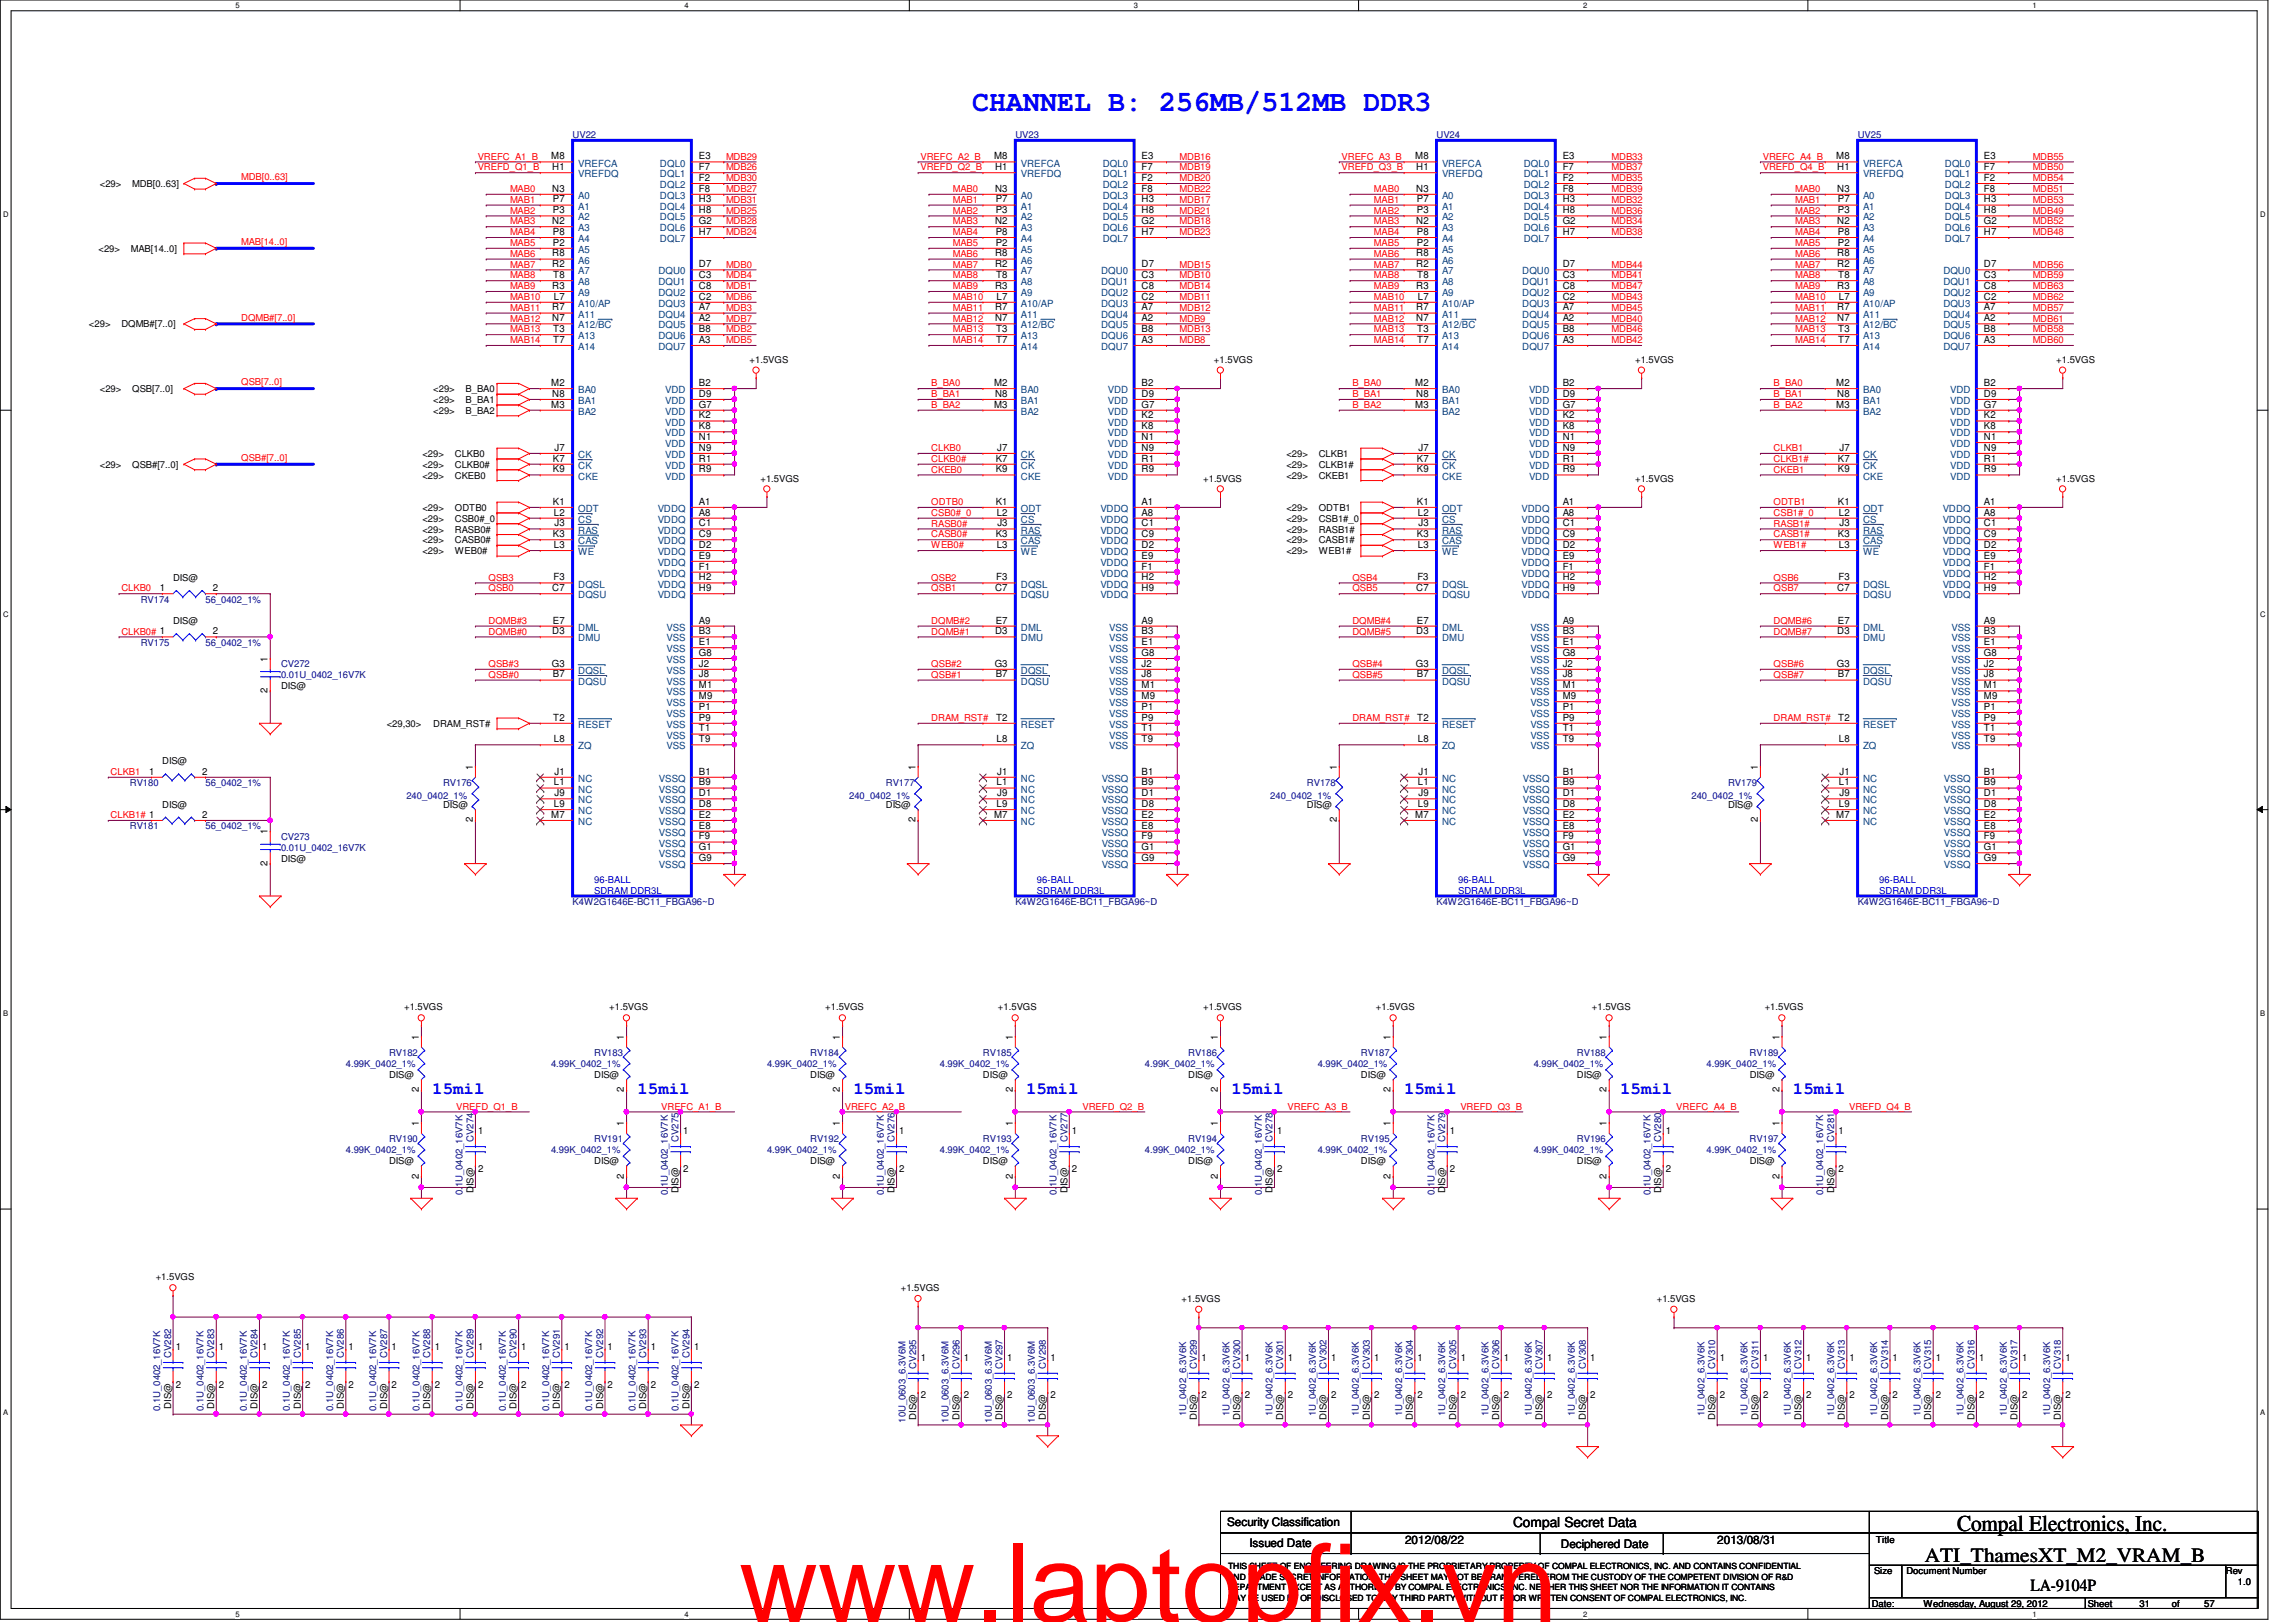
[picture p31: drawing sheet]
<svg xmlns="http://www.w3.org/2000/svg" width="297mm" height="210mm" viewBox="0 0 297 210" stroke-linecap="round" stroke-linejoin="round" font-family="sans-serif">
<defs><g id="words">
<text font-size="14.1" fill="#f00" x="95.6" y="209.9">www.laptopfix.vn</text>
<text font-size="3.8" fill="#00f" x="125.8" y="14.4">CHANNEL B: 256MB/512MB DDR3</text>
<text font-size="2.9" x="253.2" y="198.2">Compal Electronics, Inc.</text>
<text font-size="2.6" x="249" y="202.1">ATI_ThamesXT_M2_VRAM_B</text>
<g font-size="2.2" fill="#00f">
<text x="55.9" y="141.5">15mil</text>
<text x="82.5" y="141.5">15mil</text>
<text x="110.4" y="141.5">15mil</text>
<text x="132.8" y="141.5">15mil</text>
<text x="159.3" y="141.5">15mil</text>
<text x="181.7" y="141.5">15mil</text>
<text x="209.6" y="141.5">15mil</text>
<text x="232" y="141.5">15mil</text>
</g>
<text font-size="2.2" x="262.7" y="206">LA-9104P</text>
<text font-size="1.8" x="195.7" y="197.6">Compal Secret Data</text>
<g font-size="1.5">
<text x="158.7" y="197.5">Security Classification</text>
<text x="161.7" y="200.2">Issued Date</text>
<text x="181.8" y="199.8">2012/08/22</text>
<text x="201.9" y="200.3">Deciphered Date</text>
<text x="222.2" y="199.8">2013/08/31</text>
</g>
<g font-size="1.3">
<text x="71.3" y="20.6">M8</text>
<text x="71.5" y="22">H1</text>
<text x="90.4" y="20.6">E3</text>
<text x="90.4" y="22">F7</text>
<text x="90.4" y="23.4">F2</text>
<text x="128.6" y="20.6">M8</text>
<text x="128.7" y="22">H1</text>
<text x="147.7" y="20.6">E3</text>
<text x="147.7" y="22">F7</text>
<text x="147.7" y="23.4">F2</text>
<text x="183.1" y="20.6">M8</text>
<text x="183.2" y="22">H1</text>
<text x="202.2" y="20.6">E3</text>
<text x="202.2" y="22">F7</text>
<text x="202.2" y="23.4">F2</text>
<text x="237.6" y="20.6">M8</text>
<text x="237.7" y="22">H1</text>
<text x="256.7" y="20.6">E3</text>
<text x="256.7" y="22">F7</text>
<text x="256.7" y="23.4">F2</text>
<text x="71.5" y="29">N2</text>
<text x="71.5" y="24.8">N3</text>
<text x="71.5" y="27.6">P3</text>
<text x="71.5" y="26.2">P7</text>
<text x="90.4" y="24.8">F8</text>
<text x="90.4" y="26.2">H3</text>
<text x="90.4" y="27.6">H8</text>
<text x="90.4" y="29">G2</text>
<text x="128.7" y="29">N2</text>
<text x="128.7" y="24.8">N3</text>
<text x="128.8" y="27.6">P3</text>
<text x="128.8" y="26.2">P7</text>
<text x="147.7" y="24.8">F8</text>
<text x="147.7" y="26.2">H3</text>
<text x="147.7" y="27.6">H8</text>
<text x="147.7" y="29">G2</text>
<text x="183.2" y="29">N2</text>
<text x="183.2" y="24.8">N3</text>
<text x="183.3" y="27.6">P3</text>
<text x="183.3" y="26.2">P7</text>
<text x="202.2" y="24.8">F8</text>
<text x="202.2" y="26.2">H3</text>
<text x="202.2" y="27.6">H8</text>
<text x="202.2" y="29">G2</text>
<text x="237.7" y="29">N2</text>
<text x="237.7" y="24.8">N3</text>
<text x="237.8" y="27.6">P3</text>
<text x="237.8" y="26.2">P7</text>
<text x="256.7" y="24.8">F8</text>
<text x="256.7" y="26.2">H3</text>
<text x="256.7" y="27.6">H8</text>
<text x="256.7" y="29">G2</text>
<text x="71.5" y="33.2">R8</text>
<text x="71.5" y="34.6">R2</text>
<text x="71.5" y="30.4">P8</text>
<text x="71.5" y="31.8">P2</text>
<text x="71.6" y="36">T8</text>
<text x="90.4" y="36">C3</text>
<text x="90.4" y="34.6">D7</text>
<text x="90.4" y="30.4">H7</text>
<text x="128.7" y="33.2">R8</text>
<text x="128.7" y="34.6">R2</text>
<text x="128.8" y="30.4">P8</text>
<text x="128.8" y="31.8">P2</text>
<text x="128.9" y="36">T8</text>
<text x="147.7" y="30.4">H7</text>
<text x="147.7" y="36">C3</text>
<text x="147.7" y="34.6">D7</text>
<text x="183.2" y="33.2">R8</text>
<text x="183.2" y="34.6">R2</text>
<text x="183.3" y="30.4">P8</text>
<text x="183.3" y="31.8">P2</text>
<text x="183.3" y="36">T8</text>
<text x="202.2" y="30.4">H7</text>
<text x="202.2" y="36">C3</text>
<text x="202.2" y="34.6">D7</text>
<text x="237.7" y="33.2">R8</text>
<text x="237.7" y="34.6">R2</text>
<text x="237.8" y="30.4">P8</text>
<text x="237.8" y="31.8">P2</text>
<text x="237.8" y="36">T8</text>
<text x="256.7" y="36">C3</text>
<text x="256.7" y="34.6">D7</text>
<text x="256.7" y="30.4">H7</text>
<text x="71.5" y="37.4">R3</text>
<text x="71.5" y="40.2">R7</text>
<text x="71.5" y="41.6">N7</text>
<text x="71.7" y="38.8">L7</text>
<text x="90.4" y="37.4">C8</text>
<text x="90.4" y="38.8">C2</text>
<text x="90.4" y="40.2">A7</text>
<text x="90.4" y="41.6">A2</text>
<text x="128.7" y="37.4">R3</text>
<text x="128.7" y="40.2">R7</text>
<text x="128.7" y="41.6">N7</text>
<text x="128.9" y="38.8">L7</text>
<text x="147.7" y="37.4">C8</text>
<text x="147.7" y="38.8">C2</text>
<text x="147.7" y="40.2">A7</text>
<text x="147.7" y="41.6">A2</text>
<text x="183.2" y="37.4">R3</text>
<text x="183.2" y="40.2">R7</text>
<text x="183.2" y="41.6">N7</text>
<text x="183.4" y="38.8">L7</text>
<text x="202.2" y="37.4">C8</text>
<text x="202.2" y="38.8">C2</text>
<text x="202.2" y="40.2">A7</text>
<text x="202.2" y="41.6">A2</text>
<text x="237.7" y="37.4">R3</text>
<text x="237.7" y="40.2">R7</text>
<text x="237.7" y="41.6">N7</text>
<text x="237.9" y="38.8">L7</text>
<text x="256.7" y="37.4">C8</text>
<text x="256.7" y="38.8">C2</text>
<text x="256.7" y="40.2">A7</text>
<text x="256.7" y="41.6">A2</text>
<text x="71.6" y="43">T3</text>
<text x="71.6" y="44.4">T7</text>
<text x="90.4" y="43">B8</text>
<text x="90.4" y="44.4">A3</text>
<text x="128.9" y="43">T3</text>
<text x="128.9" y="44.4">T7</text>
<text x="147.7" y="43">B8</text>
<text x="147.7" y="44.4">A3</text>
<text x="183.3" y="43">T3</text>
<text x="183.3" y="44.4">T7</text>
<text x="202.2" y="43">B8</text>
<text x="202.2" y="44.4">A3</text>
<text x="237.8" y="43">T3</text>
<text x="237.8" y="44.4">T7</text>
<text x="256.7" y="43">B8</text>
<text x="256.7" y="44.4">A3</text>
<text x="71.3" y="50">M2</text>
<text x="71.3" y="52.7">M3</text>
<text x="71.5" y="51.4">N8</text>
<text x="90.4" y="50">B2</text>
<text x="90.4" y="51.4">D9</text>
<text x="90.4" y="52.7">G7</text>
<text x="128.6" y="50">M2</text>
<text x="128.6" y="52.7">M3</text>
<text x="128.7" y="51.4">N8</text>
<text x="147.7" y="50">B2</text>
<text x="147.7" y="51.4">D9</text>
<text x="147.7" y="52.7">G7</text>
<text x="183.1" y="50">M2</text>
<text x="183.1" y="52.7">M3</text>
<text x="183.2" y="51.4">N8</text>
<text x="202.2" y="50">B2</text>
<text x="202.2" y="51.4">D9</text>
<text x="202.2" y="52.7">G7</text>
<text x="237.6" y="50">M2</text>
<text x="237.6" y="52.7">M3</text>
<text x="237.7" y="51.4">N8</text>
<text x="256.7" y="50">B2</text>
<text x="256.7" y="51.4">D9</text>
<text x="256.7" y="52.7">G7</text>
<text x="71.5" y="59.7">K7</text>
<text x="71.7" y="58.3">J7</text>
<text x="90.4" y="54.1">K2</text>
<text x="90.4" y="55.5">K8</text>
<text x="90.4" y="56.9">N1</text>
<text x="90.4" y="58.3">N9</text>
<text x="90.4" y="59.7">R1</text>
<text x="128.8" y="59.7">K7</text>
<text x="129" y="58.3">J7</text>
<text x="147.7" y="54.1">K2</text>
<text x="147.7" y="55.5">K8</text>
<text x="147.7" y="56.9">N1</text>
<text x="147.7" y="58.3">N9</text>
<text x="147.7" y="59.7">R1</text>
<text x="183.3" y="59.7">K7</text>
<text x="183.5" y="58.3">J7</text>
<text x="202.2" y="54.1">K2</text>
<text x="202.2" y="55.5">K8</text>
<text x="202.2" y="56.9">N1</text>
<text x="202.2" y="58.3">N9</text>
<text x="202.2" y="59.7">R1</text>
<text x="237.8" y="59.7">K7</text>
<text x="238" y="58.3">J7</text>
<text x="256.7" y="54.1">K2</text>
<text x="256.7" y="55.5">K8</text>
<text x="256.7" y="56.9">N1</text>
<text x="256.7" y="58.3">N9</text>
<text x="256.7" y="59.7">R1</text>
<text x="71.5" y="61.1">K9</text>
<text x="71.5" y="65.3">K1</text>
<text x="90.4" y="65.3">A1</text>
<text x="90.4" y="61.1">R9</text>
<text x="128.8" y="65.3">K1</text>
<text x="128.8" y="61.1">K9</text>
<text x="147.7" y="65.3">A1</text>
<text x="147.7" y="61.1">R9</text>
<text x="183.3" y="61.1">K9</text>
<text x="183.3" y="65.3">K1</text>
<text x="202.2" y="65.3">A1</text>
<text x="202.2" y="61.1">R9</text>
<text x="237.8" y="61.1">K9</text>
<text x="237.8" y="65.3">K1</text>
<text x="256.7" y="65.3">A1</text>
<text x="256.7" y="61.1">R9</text>
<text x="71.5" y="69.5">K3</text>
<text x="71.7" y="70.9">L3</text>
<text x="71.7" y="66.7">L2</text>
<text x="71.8" y="68.1">J3</text>
<text x="90.4" y="66.7">A8</text>
<text x="90.4" y="68.1">C1</text>
<text x="90.4" y="69.5">C9</text>
<text x="90.4" y="70.9">D2</text>
<text x="128.8" y="69.5">K3</text>
<text x="128.9" y="70.9">L3</text>
<text x="128.9" y="66.7">L2</text>
<text x="129" y="68.1">J3</text>
<text x="147.7" y="66.7">A8</text>
<text x="147.7" y="68.1">C1</text>
<text x="147.7" y="69.5">C9</text>
<text x="147.7" y="70.9">D2</text>
<text x="183.3" y="69.5">K3</text>
<text x="183.4" y="70.9">L3</text>
<text x="183.4" y="66.7">L2</text>
<text x="183.5" y="68.1">J3</text>
<text x="202.2" y="66.7">A8</text>
<text x="202.2" y="68.1">C1</text>
<text x="202.2" y="69.5">C9</text>
<text x="202.2" y="70.9">D2</text>
<text x="237.8" y="69.5">K3</text>
<text x="237.9" y="70.9">L3</text>
<text x="237.9" y="66.7">L2</text>
<text x="238" y="68.1">J3</text>
<text x="256.7" y="66.7">A8</text>
<text x="256.7" y="68.1">C1</text>
<text x="256.7" y="69.5">C9</text>
<text x="256.7" y="70.9">D2</text>
<text x="20.7" y="76.5">1</text>
<text x="27.6" y="76.5">2</text>
<text x="71.5" y="76.5">C7</text>
<text x="71.6" y="75.1">F3</text>
<text x="90.4" y="72.3">E9</text>
<text x="90.4" y="73.7">F1</text>
<text x="90.4" y="75.1">H2</text>
<text x="90.4" y="76.5">H9</text>
<text x="128.7" y="76.5">C7</text>
<text x="128.9" y="75.1">F3</text>
<text x="147.7" y="72.3">E9</text>
<text x="147.7" y="73.7">F1</text>
<text x="147.7" y="75.1">H2</text>
<text x="147.7" y="76.5">H9</text>
<text x="183.2" y="76.5">C7</text>
<text x="183.4" y="75.1">F3</text>
<text x="202.2" y="72.3">E9</text>
<text x="202.2" y="73.7">F1</text>
<text x="202.2" y="75.1">H2</text>
<text x="202.2" y="76.5">H9</text>
<text x="237.7" y="76.5">C7</text>
<text x="237.9" y="75.1">F3</text>
<text x="256.7" y="72.3">E9</text>
<text x="256.7" y="73.7">F1</text>
<text x="256.7" y="75.1">H2</text>
<text x="256.7" y="76.5">H9</text>
<text x="27.6" y="82.1">2</text>
<text x="71.5" y="82.1">D3</text>
<text x="71.5" y="80.7">E7</text>
<text x="90.4" y="80.7">A9</text>
<text x="90.4" y="83.5">E1</text>
<text x="90.4" y="82.1">B3</text>
<text x="128.7" y="82.1">D3</text>
<text x="128.8" y="80.7">E7</text>
<text x="147.7" y="80.7">A9</text>
<text x="147.7" y="83.5">E1</text>
<text x="147.7" y="82.1">B3</text>
<text x="183.2" y="82.1">D3</text>
<text x="183.3" y="80.7">E7</text>
<text x="202.2" y="80.7">A9</text>
<text x="202.2" y="83.5">E1</text>
<text x="202.2" y="82.1">B3</text>
<text x="237.7" y="82.1">D3</text>
<text x="237.8" y="80.7">E7</text>
<text x="256.7" y="80.7">A9</text>
<text x="256.7" y="83.5">E1</text>
<text x="256.7" y="82.1">B3</text>
<text x="34.6" y="89.7" transform="rotate(-90 34.6 89.7)">2</text>
<text x="34.6" y="85.6" transform="rotate(-90 34.6 85.6)">1</text>
<text x="71.4" y="86.3">G3</text>
<text x="71.5" y="87.7">B7</text>
<text x="90.4" y="84.9">G8</text>
<text x="90.4" y="86.3">J2</text>
<text x="90.4" y="87.7">J8</text>
<text x="90.4" y="89.1">M1</text>
<text x="128.7" y="86.3">G3</text>
<text x="128.8" y="87.7">B7</text>
<text x="147.7" y="84.9">G8</text>
<text x="147.7" y="86.3">J2</text>
<text x="147.7" y="87.7">J8</text>
<text x="147.7" y="89.1">M1</text>
<text x="183.2" y="86.3">G3</text>
<text x="183.3" y="87.7">B7</text>
<text x="202.2" y="84.9">G8</text>
<text x="202.2" y="86.3">J2</text>
<text x="202.2" y="87.7">J8</text>
<text x="202.2" y="89.1">M1</text>
<text x="237.7" y="86.3">G3</text>
<text x="237.8" y="87.7">B7</text>
<text x="256.7" y="84.9">G8</text>
<text x="256.7" y="86.3">J2</text>
<text x="256.7" y="87.7">J8</text>
<text x="256.7" y="89.1">M1</text>
<text x="71.6" y="93.3">T2</text>
<text x="90.4" y="90.5">M9</text>
<text x="90.4" y="91.9">P1</text>
<text x="90.4" y="93.3">P9</text>
<text x="90.4" y="94.7">T1</text>
<text x="128.9" y="93.3">T2</text>
<text x="147.7" y="90.5">M9</text>
<text x="147.7" y="91.9">P1</text>
<text x="147.7" y="93.3">P9</text>
<text x="147.7" y="94.7">T1</text>
<text x="183.3" y="93.3">T2</text>
<text x="202.2" y="90.5">M9</text>
<text x="202.2" y="91.9">P1</text>
<text x="202.2" y="93.3">P9</text>
<text x="202.2" y="94.7">T1</text>
<text x="237.8" y="93.3">T2</text>
<text x="256.7" y="90.5">M9</text>
<text x="256.7" y="91.9">P1</text>
<text x="256.7" y="93.3">P9</text>
<text x="256.7" y="94.7">T1</text>
<text x="19.3" y="100.2">1</text>
<text x="26.2" y="100.2">2</text>
<text x="61.2" y="99.6" transform="rotate(-90 61.2 99.6)">1</text>
<text x="71.7" y="101.6">L1</text>
<text x="71.7" y="96.1">L8</text>
<text x="71.7" y="100.2">J1</text>
<text x="90.4" y="100.2">B1</text>
<text x="90.4" y="101.6">B9</text>
<text x="90.4" y="96.1">T9</text>
<text x="118.4" y="99.6" transform="rotate(-90 118.4 99.6)">1</text>
<text x="128.9" y="96.1">L8</text>
<text x="128.9" y="101.6">L1</text>
<text x="129" y="100.2">J1</text>
<text x="147.7" y="100.2">B1</text>
<text x="147.7" y="101.6">B9</text>
<text x="147.7" y="96.1">T9</text>
<text x="172.9" y="99.6" transform="rotate(-90 172.9 99.6)">1</text>
<text x="183.4" y="96.1">L8</text>
<text x="183.4" y="101.6">L1</text>
<text x="183.5" y="100.2">J1</text>
<text x="202.2" y="100.2">B1</text>
<text x="202.2" y="101.6">B9</text>
<text x="202.2" y="96.1">T9</text>
<text x="227.4" y="99.6" transform="rotate(-90 227.4 99.6)">1</text>
<text x="237.9" y="101.6">L1</text>
<text x="237.9" y="96.1">L8</text>
<text x="238" y="100.2">J1</text>
<text x="256.7" y="100.2">B1</text>
<text x="256.7" y="101.6">B9</text>
<text x="256.7" y="96.1">T9</text>
<text x="26.2" y="105.8">2</text>
<text x="34.6" y="108" transform="rotate(-90 34.6 108)">1</text>
<text x="61.2" y="106.4" transform="rotate(-90 61.2 106.4)">2</text>
<text x="71.3" y="105.8">M7</text>
<text x="71.7" y="104.4">L9</text>
<text x="71.7" y="103">J9</text>
<text x="90.4" y="103">D1</text>
<text x="90.4" y="104.4">D8</text>
<text x="90.4" y="105.8">E2</text>
<text x="90.4" y="107.2">E8</text>
<text x="118.4" y="106.4" transform="rotate(-90 118.4 106.4)">2</text>
<text x="128.6" y="105.8">M7</text>
<text x="128.9" y="104.4">L9</text>
<text x="129" y="103">J9</text>
<text x="147.7" y="103">D1</text>
<text x="147.7" y="104.4">D8</text>
<text x="147.7" y="105.8">E2</text>
<text x="147.7" y="107.2">E8</text>
<text x="172.9" y="106.4" transform="rotate(-90 172.9 106.4)">2</text>
<text x="183.1" y="105.8">M7</text>
<text x="183.4" y="104.4">L9</text>
<text x="183.5" y="103">J9</text>
<text x="202.2" y="103">D1</text>
<text x="202.2" y="104.4">D8</text>
<text x="202.2" y="105.8">E2</text>
<text x="202.2" y="107.2">E8</text>
<text x="227.4" y="106.4" transform="rotate(-90 227.4 106.4)">2</text>
<text x="237.6" y="105.8">M7</text>
<text x="237.9" y="104.4">L9</text>
<text x="238" y="103">J9</text>
<text x="256.7" y="103">D1</text>
<text x="256.7" y="104.4">D8</text>
<text x="256.7" y="105.8">E2</text>
<text x="256.7" y="107.2">E8</text>
<text x="34.6" y="112" transform="rotate(-90 34.6 112)">2</text>
<text x="90.4" y="108.6">F9</text>
<text x="90.4" y="110">G1</text>
<text x="90.4" y="111.4">G9</text>
<text x="147.7" y="108.6">F9</text>
<text x="147.7" y="110">G1</text>
<text x="147.7" y="111.4">G9</text>
<text x="202.2" y="108.6">F9</text>
<text x="202.2" y="110">G1</text>
<text x="202.2" y="111.4">G9</text>
<text x="256.7" y="108.6">F9</text>
<text x="256.7" y="110">G1</text>
<text x="256.7" y="111.4">G9</text>
<text x="54.2" y="134.5" transform="rotate(-90 54.2 134.5)">1</text>
<text x="80.7" y="134.5" transform="rotate(-90 80.7 134.5)">1</text>
<text x="108.7" y="134.5" transform="rotate(-90 108.7 134.5)">1</text>
<text x="131" y="134.5" transform="rotate(-90 131 134.5)">1</text>
<text x="157.6" y="134.5" transform="rotate(-90 157.6 134.5)">1</text>
<text x="179.9" y="134.5" transform="rotate(-90 179.9 134.5)">1</text>
<text x="207.9" y="134.5" transform="rotate(-90 207.9 134.5)">1</text>
<text x="230.2" y="134.5" transform="rotate(-90 230.2 134.5)">1</text>
<text x="54.2" y="141.4" transform="rotate(-90 54.2 141.4)">2</text>
<text x="80.7" y="141.4" transform="rotate(-90 80.7 141.4)">2</text>
<text x="108.7" y="141.4" transform="rotate(-90 108.7 141.4)">2</text>
<text x="131" y="141.4" transform="rotate(-90 131 141.4)">2</text>
<text x="157.6" y="141.4" transform="rotate(-90 157.6 141.4)">2</text>
<text x="179.9" y="141.4" transform="rotate(-90 179.9 141.4)">2</text>
<text x="207.9" y="141.4" transform="rotate(-90 207.9 141.4)">2</text>
<text x="230.2" y="141.4" transform="rotate(-90 230.2 141.4)">2</text>
<text x="54.2" y="145.7" transform="rotate(-90 54.2 145.7)">1</text>
<text x="61.8" y="146.8">1</text>
<text x="80.7" y="145.7" transform="rotate(-90 80.7 145.7)">1</text>
<text x="88.4" y="146.8">1</text>
<text x="108.7" y="145.7" transform="rotate(-90 108.7 145.7)">1</text>
<text x="116.3" y="146.8">1</text>
<text x="131" y="145.7" transform="rotate(-90 131 145.7)">1</text>
<text x="138.7" y="146.8">1</text>
<text x="157.6" y="145.7" transform="rotate(-90 157.6 145.7)">1</text>
<text x="165.2" y="146.8">1</text>
<text x="179.9" y="145.7" transform="rotate(-90 179.9 145.7)">1</text>
<text x="187.6" y="146.8">1</text>
<text x="207.9" y="145.7" transform="rotate(-90 207.9 145.7)">1</text>
<text x="215.5" y="146.8">1</text>
<text x="230.2" y="145.7" transform="rotate(-90 230.2 145.7)">1</text>
<text x="237.9" y="146.8">1</text>
<text x="54.2" y="152.5" transform="rotate(-90 54.2 152.5)">2</text>
<text x="61.8" y="151.6">2</text>
<text x="80.7" y="152.5" transform="rotate(-90 80.7 152.5)">2</text>
<text x="88.4" y="151.6">2</text>
<text x="108.7" y="152.5" transform="rotate(-90 108.7 152.5)">2</text>
<text x="116.3" y="151.6">2</text>
<text x="131" y="152.5" transform="rotate(-90 131 152.5)">2</text>
<text x="138.7" y="151.6">2</text>
<text x="157.6" y="152.5" transform="rotate(-90 157.6 152.5)">2</text>
<text x="165.2" y="151.6">2</text>
<text x="179.9" y="152.5" transform="rotate(-90 179.9 152.5)">2</text>
<text x="187.6" y="151.6">2</text>
<text x="207.9" y="152.5" transform="rotate(-90 207.9 152.5)">2</text>
<text x="215.5" y="151.6">2</text>
<text x="230.2" y="152.5" transform="rotate(-90 230.2 152.5)">2</text>
<text x="237.9" y="151.6">2</text>
<text x="22.7" y="174.8">1</text>
<text x="22.7" y="179.6">2</text>
<text x="28.3" y="174.8">1</text>
<text x="28.3" y="179.6">2</text>
<text x="33.9" y="174.8">1</text>
<text x="33.9" y="179.6">2</text>
<text x="39.5" y="174.8">1</text>
<text x="39.5" y="179.6">2</text>
<text x="45.1" y="174.8">1</text>
<text x="45.1" y="179.6">2</text>
<text x="50.7" y="174.8">1</text>
<text x="50.7" y="179.6">2</text>
<text x="56.3" y="174.8">1</text>
<text x="56.3" y="179.6">2</text>
<text x="61.8" y="174.8">1</text>
<text x="61.8" y="179.6">2</text>
<text x="67.4" y="174.8">1</text>
<text x="67.4" y="179.6">2</text>
<text x="73" y="174.8">1</text>
<text x="73" y="179.6">2</text>
<text x="78.6" y="174.8">1</text>
<text x="78.6" y="179.6">2</text>
<text x="84.2" y="174.8">1</text>
<text x="84.2" y="179.6">2</text>
<text x="89.8" y="174.8">1</text>
<text x="89.8" y="179.6">2</text>
<text x="119.1" y="176.1">1</text>
<text x="124.7" y="176.1">1</text>
<text x="130.3" y="176.1">1</text>
<text x="135.9" y="176.1">1</text>
<text x="155.4" y="176.1">1</text>
<text x="161" y="176.1">1</text>
<text x="166.6" y="176.1">1</text>
<text x="172.2" y="176.1">1</text>
<text x="177.8" y="176.1">1</text>
<text x="183.4" y="176.1">1</text>
<text x="189" y="176.1">1</text>
<text x="194.6" y="176.1">1</text>
<text x="200.1" y="176.1">1</text>
<text x="205.7" y="176.1">1</text>
<text x="222.5" y="176.1">1</text>
<text x="228.1" y="176.1">1</text>
<text x="233.7" y="176.1">1</text>
<text x="239.3" y="176.1">1</text>
<text x="244.9" y="176.1">1</text>
<text x="250.4" y="176.1">1</text>
<text x="256" y="176.1">1</text>
<text x="261.6" y="176.1">1</text>
<text x="267.2" y="176.1">1</text>
<text x="119.1" y="181">2</text>
<text x="124.7" y="181">2</text>
<text x="130.3" y="181">2</text>
<text x="135.9" y="181">2</text>
<text x="155.4" y="181">2</text>
<text x="161" y="181">2</text>
<text x="166.6" y="181">2</text>
<text x="172.2" y="181">2</text>
<text x="177.8" y="181">2</text>
<text x="183.4" y="181">2</text>
<text x="189" y="181">2</text>
<text x="194.6" y="181">2</text>
<text x="200.1" y="181">2</text>
<text x="205.7" y="181">2</text>
<text x="222.5" y="181">2</text>
<text x="228.1" y="181">2</text>
<text x="233.7" y="181">2</text>
<text x="239.3" y="181">2</text>
<text x="244.9" y="181">2</text>
<text x="250.4" y="181">2</text>
<text x="256" y="181">2</text>
<text x="261.6" y="181">2</text>
<text x="267.2" y="181">2</text>
</g>
<g font-size="1.3" fill="#004080">
<text x="74.8" y="21.5">VREFCA</text>
<text x="74.8" y="22.9">VREFDQ</text>
<text x="85.4" y="21.5">DQL0</text>
<text x="85.4" y="22.9">DQL1</text>
<text x="132.1" y="21.5">VREFCA</text>
<text x="132.1" y="22.9">VREFDQ</text>
<text x="142.7" y="21.5">DQL0</text>
<text x="142.7" y="22.9">DQL1</text>
<text x="186.6" y="21.5">VREFCA</text>
<text x="186.6" y="22.9">VREFDQ</text>
<text x="197.1" y="21.5">DQL0</text>
<text x="197.1" y="22.9">DQL1</text>
<text x="241" y="21.5">VREFCA</text>
<text x="241" y="22.9">VREFDQ</text>
<text x="251.6" y="21.5">DQL0</text>
<text x="251.6" y="22.9">DQL1</text>
<text x="74.8" y="28.5">A2</text>
<text x="74.8" y="29.9">A3</text>
<text x="74.8" y="25.7">A0</text>
<text x="74.8" y="27.1">A1</text>
<text x="85.4" y="24.3">DQL2</text>
<text x="85.4" y="25.7">DQL3</text>
<text x="85.4" y="27.1">DQL4</text>
<text x="85.4" y="28.5">DQL5</text>
<text x="85.4" y="29.9">DQL6</text>
<text x="132.1" y="28.5">A2</text>
<text x="132.1" y="29.9">A3</text>
<text x="132.1" y="25.7">A0</text>
<text x="132.1" y="27.1">A1</text>
<text x="142.7" y="24.3">DQL2</text>
<text x="142.7" y="25.7">DQL3</text>
<text x="142.7" y="27.1">DQL4</text>
<text x="142.7" y="28.5">DQL5</text>
<text x="142.7" y="29.9">DQL6</text>
<text x="186.6" y="28.5">A2</text>
<text x="186.6" y="29.9">A3</text>
<text x="186.6" y="25.7">A0</text>
<text x="186.6" y="27.1">A1</text>
<text x="197.1" y="24.3">DQL2</text>
<text x="197.1" y="25.7">DQL3</text>
<text x="197.1" y="27.1">DQL4</text>
<text x="197.1" y="28.5">DQL5</text>
<text x="197.1" y="29.9">DQL6</text>
<text x="241" y="28.5">A2</text>
<text x="241" y="29.9">A3</text>
<text x="241" y="25.7">A0</text>
<text x="241" y="27.1">A1</text>
<text x="251.6" y="24.3">DQL2</text>
<text x="251.6" y="25.7">DQL3</text>
<text x="251.6" y="27.1">DQL4</text>
<text x="251.6" y="28.5">DQL5</text>
<text x="251.6" y="29.9">DQL6</text>
<text x="74.8" y="31.3">A4</text>
<text x="74.8" y="32.7">A5</text>
<text x="74.8" y="34.1">A6</text>
<text x="74.8" y="35.5">A7</text>
<text x="85.2" y="35.5">DQU0</text>
<text x="85.4" y="31.3">DQL7</text>
<text x="132.1" y="31.3">A4</text>
<text x="132.1" y="32.7">A5</text>
<text x="132.1" y="34.1">A6</text>
<text x="132.1" y="35.5">A7</text>
<text x="142.4" y="35.5">DQU0</text>
<text x="142.7" y="31.3">DQL7</text>
<text x="186.6" y="31.3">A4</text>
<text x="186.6" y="32.7">A5</text>
<text x="186.6" y="34.1">A6</text>
<text x="186.6" y="35.5">A7</text>
<text x="196.9" y="35.5">DQU0</text>
<text x="197.1" y="31.3">DQL7</text>
<text x="241" y="31.3">A4</text>
<text x="241" y="32.7">A5</text>
<text x="241" y="34.1">A6</text>
<text x="241" y="35.5">A7</text>
<text x="251.4" y="35.5">DQU0</text>
<text x="251.6" y="31.3">DQL7</text>
<text x="74.8" y="36.9">A8</text>
<text x="74.8" y="38.3">A9</text>
<text x="74.8" y="39.7">A10/AP</text>
<text x="74.8" y="41.1">A11</text>
<text x="85.2" y="36.9">DQU1</text>
<text x="85.2" y="38.3">DQU2</text>
<text x="85.2" y="39.7">DQU3</text>
<text x="85.2" y="41.1">DQU4</text>
<text x="132.1" y="36.9">A8</text>
<text x="132.1" y="38.3">A9</text>
<text x="132.1" y="39.7">A10/AP</text>
<text x="132.1" y="41.1">A11</text>
<text x="142.4" y="36.9">DQU1</text>
<text x="142.4" y="38.3">DQU2</text>
<text x="142.4" y="39.7">DQU3</text>
<text x="142.4" y="41.1">DQU4</text>
<text x="186.6" y="36.9">A8</text>
<text x="186.6" y="38.3">A9</text>
<text x="186.6" y="39.7">A10/AP</text>
<text x="186.6" y="41.1">A11</text>
<text x="196.9" y="36.9">DQU1</text>
<text x="196.9" y="38.3">DQU2</text>
<text x="196.9" y="39.7">DQU3</text>
<text x="196.9" y="41.1">DQU4</text>
<text x="241" y="36.9">A8</text>
<text x="241" y="38.3">A9</text>
<text x="241" y="39.7">A10/AP</text>
<text x="241" y="41.1">A11</text>
<text x="251.4" y="36.9">DQU1</text>
<text x="251.4" y="38.3">DQU2</text>
<text x="251.4" y="39.7">DQU3</text>
<text x="251.4" y="41.1">DQU4</text>
<text x="74.8" y="42.5">A12/BC</text>
<text x="74.8" y="43.9">A13</text>
<text x="74.8" y="45.3">A14</text>
<text x="85.2" y="42.5">DQU5</text>
<text x="85.2" y="43.9">DQU6</text>
<text x="85.2" y="45.3">DQU7</text>
<text x="132.1" y="42.5">A12/BC</text>
<text x="132.1" y="43.9">A13</text>
<text x="132.1" y="45.3">A14</text>
<text x="142.4" y="42.5">DQU5</text>
<text x="142.4" y="43.9">DQU6</text>
<text x="142.4" y="45.3">DQU7</text>
<text x="186.6" y="42.5">A12/BC</text>
<text x="186.6" y="43.9">A13</text>
<text x="186.6" y="45.3">A14</text>
<text x="196.9" y="42.5">DQU5</text>
<text x="196.9" y="43.9">DQU6</text>
<text x="196.9" y="45.3">DQU7</text>
<text x="241" y="42.5">A12/BC</text>
<text x="241" y="43.9">A13</text>
<text x="241" y="45.3">A14</text>
<text x="251.4" y="42.5">DQU5</text>
<text x="251.4" y="43.9">DQU6</text>
<text x="251.4" y="45.3">DQU7</text>
<text x="74.8" y="50.9">BA0</text>
<text x="74.8" y="52.3">BA1</text>
<text x="74.8" y="53.7">BA2</text>
<text x="86.1" y="50.9">VDD</text>
<text x="86.1" y="52.3">VDD</text>
<text x="86.1" y="53.7">VDD</text>
<text x="132.1" y="50.9">BA0</text>
<text x="132.1" y="52.3">BA1</text>
<text x="132.1" y="53.7">BA2</text>
<text x="143.3" y="50.9">VDD</text>
<text x="143.3" y="52.3">VDD</text>
<text x="143.3" y="53.7">VDD</text>
<text x="186.6" y="50.9">BA0</text>
<text x="186.6" y="52.3">BA1</text>
<text x="186.6" y="53.7">BA2</text>
<text x="197.8" y="50.9">VDD</text>
<text x="197.8" y="52.3">VDD</text>
<text x="197.8" y="53.7">VDD</text>
<text x="241" y="50.9">BA0</text>
<text x="241" y="52.3">BA1</text>
<text x="241" y="53.7">BA2</text>
<text x="252.3" y="50.9">VDD</text>
<text x="252.3" y="52.3">VDD</text>
<text x="252.3" y="53.7">VDD</text>
<text x="74.8" y="59.3">CK</text>
<text x="86.1" y="55.1">VDD</text>
<text x="86.1" y="56.5">VDD</text>
<text x="86.1" y="57.9">VDD</text>
<text x="86.1" y="59.3">VDD</text>
<text x="132.1" y="59.3">CK</text>
<text x="143.3" y="55.1">VDD</text>
<text x="143.3" y="56.5">VDD</text>
<text x="143.3" y="57.9">VDD</text>
<text x="143.3" y="59.3">VDD</text>
<text x="186.6" y="59.3">CK</text>
<text x="197.8" y="55.1">VDD</text>
<text x="197.8" y="56.5">VDD</text>
<text x="197.8" y="57.9">VDD</text>
<text x="197.8" y="59.3">VDD</text>
<text x="241" y="59.3">CK</text>
<text x="252.3" y="55.1">VDD</text>
<text x="252.3" y="56.5">VDD</text>
<text x="252.3" y="57.9">VDD</text>
<text x="252.3" y="59.3">VDD</text>
<text x="74.8" y="62.1">CKE</text>
<text x="74.8" y="60.7">CK</text>
<text x="86.1" y="60.7">VDD</text>
<text x="86.1" y="62.1">VDD</text>
<text x="132.1" y="62.1">CKE</text>
<text x="132.1" y="60.7">CK</text>
<text x="143.3" y="60.7">VDD</text>
<text x="143.3" y="62.1">VDD</text>
<text x="186.6" y="62.1">CKE</text>
<text x="186.6" y="60.7">CK</text>
<text x="197.8" y="60.7">VDD</text>
<text x="197.8" y="62.1">VDD</text>
<text x="241" y="62.1">CKE</text>
<text x="241" y="60.7">CK</text>
<text x="252.3" y="60.7">VDD</text>
<text x="252.3" y="62.1">VDD</text>
<text x="74.8" y="71.8">WE</text>
<text x="74.8" y="69">RAS</text>
<text x="74.8" y="70.4">CAS</text>
<text x="74.8" y="67.6">CS</text>
<text x="74.8" y="66.3">ODT</text>
<text x="85.1" y="66.3">VDDQ</text>
<text x="85.1" y="67.6">VDDQ</text>
<text x="85.1" y="69">VDDQ</text>
<text x="85.1" y="70.4">VDDQ</text>
<text x="85.1" y="71.8">VDDQ</text>
<text x="132.1" y="71.8">WE</text>
<text x="132.1" y="69">RAS</text>
<text x="132.1" y="70.4">CAS</text>
<text x="132.1" y="67.6">CS</text>
<text x="132.1" y="66.3">ODT</text>
<text x="142.4" y="66.3">VDDQ</text>
<text x="142.4" y="67.6">VDDQ</text>
<text x="142.4" y="69">VDDQ</text>
<text x="142.4" y="70.4">VDDQ</text>
<text x="142.4" y="71.8">VDDQ</text>
<text x="186.6" y="71.8">WE</text>
<text x="186.6" y="69">RAS</text>
<text x="186.6" y="70.4">CAS</text>
<text x="186.6" y="67.6">CS</text>
<text x="186.6" y="66.3">ODT</text>
<text x="196.8" y="66.3">VDDQ</text>
<text x="196.8" y="67.6">VDDQ</text>
<text x="196.8" y="69">VDDQ</text>
<text x="196.8" y="70.4">VDDQ</text>
<text x="196.8" y="71.8">VDDQ</text>
<text x="241" y="71.8">WE</text>
<text x="241" y="69">RAS</text>
<text x="241" y="70.4">CAS</text>
<text x="241" y="67.6">CS</text>
<text x="241" y="66.3">ODT</text>
<text x="251.3" y="66.3">VDDQ</text>
<text x="251.3" y="67.6">VDDQ</text>
<text x="251.3" y="69">VDDQ</text>
<text x="251.3" y="70.4">VDDQ</text>
<text x="251.3" y="71.8">VDDQ</text>
<text x="74.8" y="76">DQSL</text>
<text x="74.8" y="77.4">DQSU</text>
<text x="85.1" y="73.2">VDDQ</text>
<text x="85.1" y="74.6">VDDQ</text>
<text x="85.1" y="76">VDDQ</text>
<text x="85.1" y="77.4">VDDQ</text>
<text x="132.1" y="76">DQSL</text>
<text x="132.1" y="77.4">DQSU</text>
<text x="142.4" y="73.2">VDDQ</text>
<text x="142.4" y="74.6">VDDQ</text>
<text x="142.4" y="76">VDDQ</text>
<text x="142.4" y="77.4">VDDQ</text>
<text x="186.6" y="76">DQSL</text>
<text x="186.6" y="77.4">DQSU</text>
<text x="196.8" y="73.2">VDDQ</text>
<text x="196.8" y="74.6">VDDQ</text>
<text x="196.8" y="76">VDDQ</text>
<text x="196.8" y="77.4">VDDQ</text>
<text x="241" y="76">DQSL</text>
<text x="241" y="77.4">DQSU</text>
<text x="251.3" y="73.2">VDDQ</text>
<text x="251.3" y="74.6">VDDQ</text>
<text x="251.3" y="76">VDDQ</text>
<text x="251.3" y="77.4">VDDQ</text>
<text x="74.8" y="83">DMU</text>
<text x="74.8" y="81.6">DML</text>
<text x="86.2" y="81.6">VSS</text>
<text x="86.2" y="83">VSS</text>
<text x="132.1" y="83">DMU</text>
<text x="132.1" y="81.6">DML</text>
<text x="143.5" y="81.6">VSS</text>
<text x="143.5" y="83">VSS</text>
<text x="186.6" y="83">DMU</text>
<text x="186.6" y="81.6">DML</text>
<text x="198" y="81.6">VSS</text>
<text x="198" y="83">VSS</text>
<text x="241" y="83">DMU</text>
<text x="241" y="81.6">DML</text>
<text x="252.5" y="81.6">VSS</text>
<text x="252.5" y="83">VSS</text>
<text x="74.8" y="88.6">DQSU</text>
<text x="74.8" y="87.2">DQSL</text>
<text x="86.2" y="84.4">VSS</text>
<text x="86.2" y="85.8">VSS</text>
<text x="86.2" y="87.2">VSS</text>
<text x="86.2" y="88.6">VSS</text>
<text x="132.1" y="88.6">DQSU</text>
<text x="132.1" y="87.2">DQSL</text>
<text x="143.5" y="84.4">VSS</text>
<text x="143.5" y="85.8">VSS</text>
<text x="143.5" y="87.2">VSS</text>
<text x="143.5" y="88.6">VSS</text>
<text x="186.6" y="88.6">DQSU</text>
<text x="186.6" y="87.2">DQSL</text>
<text x="198" y="84.4">VSS</text>
<text x="198" y="85.8">VSS</text>
<text x="198" y="87.2">VSS</text>
<text x="198" y="88.6">VSS</text>
<text x="241" y="88.6">DQSU</text>
<text x="241" y="87.2">DQSL</text>
<text x="252.5" y="84.4">VSS</text>
<text x="252.5" y="85.8">VSS</text>
<text x="252.5" y="87.2">VSS</text>
<text x="252.5" y="88.6">VSS</text>
<text x="74.8" y="94.2">RESET</text>
<text x="86.2" y="90">VSS</text>
<text x="86.2" y="91.4">VSS</text>
<text x="86.2" y="92.8">VSS</text>
<text x="86.2" y="94.2">VSS</text>
<text x="86.2" y="95.6">VSS</text>
<text x="132.1" y="94.2">RESET</text>
<text x="143.5" y="90">VSS</text>
<text x="143.5" y="91.4">VSS</text>
<text x="143.5" y="92.8">VSS</text>
<text x="143.5" y="94.2">VSS</text>
<text x="143.5" y="95.6">VSS</text>
<text x="186.6" y="94.2">RESET</text>
<text x="198" y="90">VSS</text>
<text x="198" y="91.4">VSS</text>
<text x="198" y="92.8">VSS</text>
<text x="198" y="94.2">VSS</text>
<text x="198" y="95.6">VSS</text>
<text x="241" y="94.2">RESET</text>
<text x="252.5" y="90">VSS</text>
<text x="252.5" y="91.4">VSS</text>
<text x="252.5" y="92.8">VSS</text>
<text x="252.5" y="94.2">VSS</text>
<text x="252.5" y="95.6">VSS</text>
<text x="74.8" y="101.2">NC</text>
<text x="74.8" y="97">ZQ</text>
<text x="85.3" y="101.2">VSSQ</text>
<text x="86.2" y="97">VSS</text>
<text x="132.1" y="101.2">NC</text>
<text x="132.1" y="97">ZQ</text>
<text x="142.5" y="101.2">VSSQ</text>
<text x="143.5" y="97">VSS</text>
<text x="186.6" y="101.2">NC</text>
<text x="186.6" y="97">ZQ</text>
<text x="197" y="101.2">VSSQ</text>
<text x="198" y="97">VSS</text>
<text x="241" y="101.2">NC</text>
<text x="241" y="97">ZQ</text>
<text x="251.5" y="101.2">VSSQ</text>
<text x="252.5" y="97">VSS</text>
<text x="74.8" y="102.6">NC</text>
<text x="74.8" y="104">NC</text>
<text x="74.8" y="106.8">NC</text>
<text x="74.8" y="105.4">NC</text>
<text x="85.3" y="104">VSSQ</text>
<text x="85.3" y="102.6">VSSQ</text>
<text x="85.3" y="105.4">VSSQ</text>
<text x="85.3" y="106.8">VSSQ</text>
<text x="132.1" y="102.6">NC</text>
<text x="132.1" y="104">NC</text>
<text x="132.1" y="106.8">NC</text>
<text x="132.1" y="105.4">NC</text>
<text x="142.5" y="104">VSSQ</text>
<text x="142.5" y="102.6">VSSQ</text>
<text x="142.5" y="105.4">VSSQ</text>
<text x="142.5" y="106.8">VSSQ</text>
<text x="186.6" y="102.6">NC</text>
<text x="186.6" y="104">NC</text>
<text x="186.6" y="106.8">NC</text>
<text x="186.6" y="105.4">NC</text>
<text x="197" y="104">VSSQ</text>
<text x="197" y="102.6">VSSQ</text>
<text x="197" y="105.4">VSSQ</text>
<text x="197" y="106.8">VSSQ</text>
<text x="241" y="102.6">NC</text>
<text x="241" y="104">NC</text>
<text x="241" y="106.8">NC</text>
<text x="241" y="105.4">NC</text>
<text x="251.5" y="104">VSSQ</text>
<text x="251.5" y="102.6">VSSQ</text>
<text x="251.5" y="105.4">VSSQ</text>
<text x="251.5" y="106.8">VSSQ</text>
<text x="85.3" y="108.2">VSSQ</text>
<text x="85.3" y="109.6">VSSQ</text>
<text x="85.3" y="111">VSSQ</text>
<text x="85.3" y="112.4">VSSQ</text>
<text x="142.5" y="108.2">VSSQ</text>
<text x="142.5" y="109.6">VSSQ</text>
<text x="142.5" y="111">VSSQ</text>
<text x="142.5" y="112.4">VSSQ</text>
<text x="197" y="108.2">VSSQ</text>
<text x="197" y="109.6">VSSQ</text>
<text x="197" y="111">VSSQ</text>
<text x="197" y="112.4">VSSQ</text>
<text x="251.5" y="108.2">VSSQ</text>
<text x="251.5" y="109.6">VSSQ</text>
<text x="251.5" y="111">VSSQ</text>
<text x="251.5" y="112.4">VSSQ</text>
</g>
<g font-size="1.2" fill="#000080">
<text x="74.1" y="17.9">UV22</text>
<text x="131.4" y="17.9">UV23</text>
<text x="185.8" y="17.9">UV24</text>
<text x="240.3" y="17.9">UV25</text>
<text x="18.2" y="78">RV174</text>
<text x="26.6" y="78">56_0402_1%</text>
<text x="18.2" y="83.6">RV175</text>
<text x="26.6" y="83.6">56_0402_1%</text>
<text x="36.4" y="86.4">CV272</text>
<text x="36.4" y="87.8">0.01U_0402_16V7K</text>
<text x="16.8" y="101.7">RV180</text>
<text x="26.6" y="101.7">56_0402_1%</text>
<text x="57.3" y="101.7">RV176</text>
<text x="114.6" y="101.7">RV177</text>
<text x="169.1" y="101.7">RV178</text>
<text x="223.6" y="101.7">RV179</text>
<text x="16.8" y="107.3">RV181</text>
<text x="26.6" y="107.3">56_0402_1%</text>
<text x="52.6" y="103.4">240_0402_1%</text>
<text x="109.9" y="103.4">240_0402_1%</text>
<text x="164.3" y="103.4">240_0402_1%</text>
<text x="218.8" y="103.4">240_0402_1%</text>
<text x="36.4" y="108.7">CV273</text>
<text x="36.4" y="110.1">0.01U_0402_16V7K</text>
<text x="74.1" y="117.1">K4W2G1646E-BC11_FBGA96~D</text>
<text x="131.4" y="117.1">K4W2G1646E-BC11_FBGA96~D</text>
<text x="185.8" y="117.1">K4W2G1646E-BC11_FBGA96~D</text>
<text x="240.3" y="117.1">K4W2G1646E-BC11_FBGA96~D</text>
<text x="50.3" y="136.7">RV182</text>
<text x="76.9" y="136.7">RV183</text>
<text x="104.8" y="136.7">RV184</text>
<text x="127.2" y="136.7">RV185</text>
<text x="153.7" y="136.7">RV186</text>
<text x="176.1" y="136.7">RV187</text>
<text x="204" y="136.7">RV188</text>
<text x="226.4" y="136.7">RV189</text>
<text x="44.7" y="138">4.99K_0402_1%</text>
<text x="71.3" y="138">4.99K_0402_1%</text>
<text x="99.2" y="138">4.99K_0402_1%</text>
<text x="121.6" y="138">4.99K_0402_1%</text>
<text x="148.1" y="138">4.99K_0402_1%</text>
<text x="170.5" y="138">4.99K_0402_1%</text>
<text x="198.4" y="138">4.99K_0402_1%</text>
<text x="220.8" y="138">4.99K_0402_1%</text>
<text x="44.7" y="149.2">4.99K_0402_1%</text>
<text x="50.3" y="147.8">RV190</text>
<text x="61.3" y="147.8" transform="rotate(-90 61.3 147.8)">CV274</text>
<text x="71.3" y="149.2">4.99K_0402_1%</text>
<text x="76.9" y="147.8">RV191</text>
<text x="87.8" y="147.8" transform="rotate(-90 87.8 147.8)">CV275</text>
<text x="99.2" y="149.2">4.99K_0402_1%</text>
<text x="104.8" y="147.8">RV192</text>
<text x="115.7" y="147.8" transform="rotate(-90 115.7 147.8)">CV276</text>
<text x="121.6" y="149.2">4.99K_0402_1%</text>
<text x="127.2" y="147.8">RV193</text>
<text x="138.1" y="147.8" transform="rotate(-90 138.1 147.8)">CV277</text>
<text x="148.1" y="149.2">4.99K_0402_1%</text>
<text x="153.7" y="147.8">RV194</text>
<text x="164.6" y="147.8" transform="rotate(-90 164.6 147.8)">CV278</text>
<text x="170.5" y="149.2">4.99K_0402_1%</text>
<text x="176.1" y="147.8">RV195</text>
<text x="187" y="147.8" transform="rotate(-90 187 147.8)">CV279</text>
<text x="198.4" y="149.2">4.99K_0402_1%</text>
<text x="204" y="147.8">RV196</text>
<text x="214.9" y="147.8" transform="rotate(-90 214.9 147.8)">CV280</text>
<text x="220.8" y="149.2">4.99K_0402_1%</text>
<text x="226.4" y="147.8">RV197</text>
<text x="237.3" y="147.8" transform="rotate(-90 237.3 147.8)">CV281</text>
<text x="59.9" y="154.6" transform="rotate(-90 59.9 154.6)">0.1U_0402_16V7K</text>
<text x="86.4" y="154.6" transform="rotate(-90 86.4 154.6)">0.1U_0402_16V7K</text>
<text x="114.3" y="154.6" transform="rotate(-90 114.3 154.6)">0.1U_0402_16V7K</text>
<text x="136.7" y="154.6" transform="rotate(-90 136.7 154.6)">0.1U_0402_16V7K</text>
<text x="163.2" y="154.6" transform="rotate(-90 163.2 154.6)">0.1U_0402_16V7K</text>
<text x="185.6" y="154.6" transform="rotate(-90 185.6 154.6)">0.1U_0402_16V7K</text>
<text x="213.5" y="154.6" transform="rotate(-90 213.5 154.6)">0.1U_0402_16V7K</text>
<text x="235.9" y="154.6" transform="rotate(-90 235.9 154.6)">0.1U_0402_16V7K</text>
<text x="22.1" y="175.7" transform="rotate(-90 22.1 175.7)">CV282</text>
<text x="27.7" y="175.7" transform="rotate(-90 27.7 175.7)">CV283</text>
<text x="33.3" y="175.7" transform="rotate(-90 33.3 175.7)">CV284</text>
<text x="38.9" y="175.7" transform="rotate(-90 38.9 175.7)">CV285</text>
<text x="44.5" y="175.7" transform="rotate(-90 44.5 175.7)">CV286</text>
<text x="50.1" y="175.7" transform="rotate(-90 50.1 175.7)">CV287</text>
<text x="55.7" y="175.7" transform="rotate(-90 55.7 175.7)">CV288</text>
<text x="61.3" y="175.7" transform="rotate(-90 61.3 175.7)">CV289</text>
<text x="66.8" y="175.7" transform="rotate(-90 66.8 175.7)">CV290</text>
<text x="72.4" y="175.7" transform="rotate(-90 72.4 175.7)">CV291</text>
<text x="78" y="175.7" transform="rotate(-90 78 175.7)">CV292</text>
<text x="83.6" y="175.7" transform="rotate(-90 83.6 175.7)">CV293</text>
<text x="89.2" y="175.7" transform="rotate(-90 89.2 175.7)">CV294</text>
<text x="118.5" y="177.1" transform="rotate(-90 118.5 177.1)">CV295</text>
<text x="124.1" y="177.1" transform="rotate(-90 124.1 177.1)">CV296</text>
<text x="129.7" y="177.1" transform="rotate(-90 129.7 177.1)">CV297</text>
<text x="135.3" y="177.1" transform="rotate(-90 135.3 177.1)">CV298</text>
<text x="154.9" y="177.1" transform="rotate(-90 154.9 177.1)">CV299</text>
<text x="160.4" y="177.1" transform="rotate(-90 160.4 177.1)">CV300</text>
<text x="166" y="177.1" transform="rotate(-90 166 177.1)">CV301</text>
<text x="171.6" y="177.1" transform="rotate(-90 171.6 177.1)">CV302</text>
<text x="177.2" y="177.1" transform="rotate(-90 177.2 177.1)">CV303</text>
<text x="182.8" y="177.1" transform="rotate(-90 182.8 177.1)">CV304</text>
<text x="188.4" y="177.1" transform="rotate(-90 188.4 177.1)">CV305</text>
<text x="194" y="177.1" transform="rotate(-90 194 177.1)">CV306</text>
<text x="199.6" y="177.1" transform="rotate(-90 199.6 177.1)">CV307</text>
<text x="205.1" y="177.1" transform="rotate(-90 205.1 177.1)">CV308</text>
<text x="221.9" y="177.1" transform="rotate(-90 221.9 177.1)">CV310</text>
<text x="227.5" y="177.1" transform="rotate(-90 227.5 177.1)">CV311</text>
<text x="233.1" y="177.1" transform="rotate(-90 233.1 177.1)">CV312</text>
<text x="238.7" y="177.1" transform="rotate(-90 238.7 177.1)">CV313</text>
<text x="244.3" y="177.1" transform="rotate(-90 244.3 177.1)">CV314</text>
<text x="249.8" y="177.1" transform="rotate(-90 249.8 177.1)">CV315</text>
<text x="255.4" y="177.1" transform="rotate(-90 255.4 177.1)">CV316</text>
<text x="261" y="177.1" transform="rotate(-90 261 177.1)">CV317</text>
<text x="266.6" y="177.1" transform="rotate(-90 266.6 177.1)">CV318</text>
<text x="20.7" y="182.6" transform="rotate(-90 20.7 182.6)">0.1U_0402_16V7K</text>
<text x="26.3" y="182.6" transform="rotate(-90 26.3 182.6)">0.1U_0402_16V7K</text>
<text x="31.9" y="182.6" transform="rotate(-90 31.9 182.6)">0.1U_0402_16V7K</text>
<text x="37.5" y="182.6" transform="rotate(-90 37.5 182.6)">0.1U_0402_16V7K</text>
<text x="43.1" y="182.6" transform="rotate(-90 43.1 182.6)">0.1U_0402_16V7K</text>
<text x="48.7" y="182.6" transform="rotate(-90 48.7 182.6)">0.1U_0402_16V7K</text>
<text x="54.3" y="182.6" transform="rotate(-90 54.3 182.6)">0.1U_0402_16V7K</text>
<text x="59.9" y="182.6" transform="rotate(-90 59.9 182.6)">0.1U_0402_16V7K</text>
<text x="65.4" y="182.6" transform="rotate(-90 65.4 182.6)">0.1U_0402_16V7K</text>
<text x="71" y="182.6" transform="rotate(-90 71 182.6)">0.1U_0402_16V7K</text>
<text x="76.6" y="182.6" transform="rotate(-90 76.6 182.6)">0.1U_0402_16V7K</text>
<text x="82.2" y="182.6" transform="rotate(-90 82.2 182.6)">0.1U_0402_16V7K</text>
<text x="87.8" y="182.6" transform="rotate(-90 87.8 182.6)">0.1U_0402_16V7K</text>
<text x="117.1" y="184.1" transform="rotate(-90 117.1 184.1)">10U_0603_6.3V6M</text>
<text x="122.7" y="184.1" transform="rotate(-90 122.7 184.1)">10U_0603_6.3V6M</text>
<text x="128.3" y="184.1" transform="rotate(-90 128.3 184.1)">10U_0603_6.3V6M</text>
<text x="133.9" y="184.1" transform="rotate(-90 133.9 184.1)">10U_0603_6.3V6M</text>
<text x="153.5" y="183.3" transform="rotate(-90 153.5 183.3)">1U_0402_6.3V6K</text>
<text x="159" y="183.3" transform="rotate(-90 159 183.3)">1U_0402_6.3V6K</text>
<text x="164.6" y="183.3" transform="rotate(-90 164.6 183.3)">1U_0402_6.3V6K</text>
<text x="170.2" y="183.3" transform="rotate(-90 170.2 183.3)">1U_0402_6.3V6K</text>
<text x="175.8" y="183.3" transform="rotate(-90 175.8 183.3)">1U_0402_6.3V6K</text>
<text x="181.4" y="183.3" transform="rotate(-90 181.4 183.3)">1U_0402_6.3V6K</text>
<text x="187" y="183.3" transform="rotate(-90 187 183.3)">1U_0402_6.3V6K</text>
<text x="192.6" y="183.3" transform="rotate(-90 192.6 183.3)">1U_0402_6.3V6K</text>
<text x="198.2" y="183.3" transform="rotate(-90 198.2 183.3)">1U_0402_6.3V6K</text>
<text x="203.7" y="183.3" transform="rotate(-90 203.7 183.3)">1U_0402_6.3V6K</text>
<text x="220.5" y="183.3" transform="rotate(-90 220.5 183.3)">1U_0402_6.3V6K</text>
<text x="226.1" y="183.3" transform="rotate(-90 226.1 183.3)">1U_0402_6.3V6K</text>
<text x="231.7" y="183.3" transform="rotate(-90 231.7 183.3)">1U_0402_6.3V6K</text>
<text x="237.3" y="183.3" transform="rotate(-90 237.3 183.3)">1U_0402_6.3V6K</text>
<text x="242.9" y="183.3" transform="rotate(-90 242.9 183.3)">1U_0402_6.3V6K</text>
<text x="248.5" y="183.3" transform="rotate(-90 248.5 183.3)">1U_0402_6.3V6K</text>
<text x="254" y="183.3" transform="rotate(-90 254 183.3)">1U_0402_6.3V6K</text>
<text x="259.6" y="183.3" transform="rotate(-90 259.6 183.3)">1U_0402_6.3V6K</text>
<text x="265.2" y="183.3" transform="rotate(-90 265.2 183.3)">1U_0402_6.3V6K</text>
</g>
<g font-size="1.2" fill="#f00">
<text x="31.2" y="23.3">MDB[0..63]</text>
<text x="61.8" y="20.7">VREFC_A1_B</text>
<text x="61.8" y="22.1">VREFD_Q1_B</text>
<text x="93.9" y="20.7">MDB29</text>
<text x="93.9" y="23.5">MDB30</text>
<text x="93.9" y="22.1">MDB26</text>
<text x="119.1" y="20.7">VREFC_A2_B</text>
<text x="119.1" y="22.1">VREFD_Q2_B</text>
<text x="152.6" y="23.5">MDB20</text>
<text x="152.6" y="22.1">MDB19</text>
<text x="152.6" y="20.7">MDB16</text>
<text x="173.6" y="20.7">VREFC_A3_B</text>
<text x="173.6" y="22.1">VREFD_Q3_B</text>
<text x="208.5" y="20.7">MDB33</text>
<text x="208.5" y="23.5">MDB35</text>
<text x="208.5" y="22.1">MDB37</text>
<text x="228" y="20.7">VREFC_A4_B</text>
<text x="228" y="22.1">VREFD_Q4_B</text>
<text x="263" y="22.1">MDB50</text>
<text x="263" y="23.5">MDB54</text>
<text x="263" y="20.7">MDB55</text>
<text x="66" y="24.8">MAB0</text>
<text x="66" y="26.2">MAB1</text>
<text x="66" y="27.6">MAB2</text>
<text x="66" y="29">MAB3</text>
<text x="93.9" y="29">MDB28</text>
<text x="93.9" y="27.6">MDB25</text>
<text x="93.9" y="26.2">MDB31</text>
<text x="93.9" y="24.8">MDB27</text>
<text x="123.3" y="24.8">MAB0</text>
<text x="123.3" y="26.2">MAB1</text>
<text x="123.3" y="27.6">MAB2</text>
<text x="123.3" y="29">MAB3</text>
<text x="152.6" y="27.6">MDB21</text>
<text x="152.6" y="24.8">MDB22</text>
<text x="152.6" y="29">MDB18</text>
<text x="152.6" y="26.2">MDB17</text>
<text x="177.8" y="24.8">MAB0</text>
<text x="177.8" y="26.2">MAB1</text>
<text x="177.8" y="27.6">MAB2</text>
<text x="177.8" y="29">MAB3</text>
<text x="208.5" y="26.2">MDB32</text>
<text x="208.5" y="29">MDB34</text>
<text x="208.5" y="27.6">MDB36</text>
<text x="208.5" y="24.8">MDB39</text>
<text x="232.2" y="24.8">MAB0</text>
<text x="232.2" y="26.2">MAB1</text>
<text x="232.2" y="27.6">MAB2</text>
<text x="232.2" y="29">MAB3</text>
<text x="263" y="27.6">MDB49</text>
<text x="263" y="24.8">MDB51</text>
<text x="263" y="29">MDB52</text>
<text x="263" y="26.2">MDB53</text>
<text x="31.2" y="31.7">MAB[14..0]</text>
<text x="66" y="30.4">MAB4</text>
<text x="66" y="31.8">MAB5</text>
<text x="66" y="33.2">MAB6</text>
<text x="66" y="34.6">MAB7</text>
<text x="93.9" y="34.6">MDB0</text>
<text x="93.9" y="30.4">MDB24</text>
<text x="123.3" y="30.4">MAB4</text>
<text x="123.3" y="31.8">MAB5</text>
<text x="123.3" y="33.2">MAB6</text>
<text x="123.3" y="34.6">MAB7</text>
<text x="152.6" y="34.6">MDB15</text>
<text x="152.6" y="30.4">MDB23</text>
<text x="177.8" y="30.4">MAB4</text>
<text x="177.8" y="31.8">MAB5</text>
<text x="177.8" y="33.2">MAB6</text>
<text x="177.8" y="34.6">MAB7</text>
<text x="208.5" y="30.4">MDB38</text>
<text x="208.5" y="34.6">MDB44</text>
<text x="232.2" y="30.4">MAB4</text>
<text x="232.2" y="31.8">MAB5</text>
<text x="232.2" y="33.2">MAB6</text>
<text x="232.2" y="34.6">MAB7</text>
<text x="263" y="30.4">MDB48</text>
<text x="263" y="34.6">MDB56</text>
<text x="31.2" y="41.5">DQMB#[7..0]</text>
<text x="66" y="38.8">MAB10</text>
<text x="66" y="40.2">MAB11</text>
<text x="66" y="41.6">MAB12</text>
<text x="66" y="36">MAB8</text>
<text x="66" y="37.4">MAB9</text>
<text x="93.9" y="37.4">MDB1</text>
<text x="93.9" y="40.2">MDB3</text>
<text x="93.9" y="36">MDB4</text>
<text x="93.9" y="38.8">MDB6</text>
<text x="93.9" y="41.6">MDB7</text>
<text x="123.3" y="38.8">MAB10</text>
<text x="123.3" y="40.2">MAB11</text>
<text x="123.3" y="41.6">MAB12</text>
<text x="123.3" y="36">MAB8</text>
<text x="123.3" y="37.4">MAB9</text>
<text x="152.6" y="36">MDB10</text>
<text x="152.6" y="38.8">MDB11</text>
<text x="152.6" y="40.2">MDB12</text>
<text x="152.6" y="37.4">MDB14</text>
<text x="152.6" y="41.6">MDB9</text>
<text x="177.8" y="38.8">MAB10</text>
<text x="177.8" y="40.2">MAB11</text>
<text x="177.8" y="41.6">MAB12</text>
<text x="177.8" y="36">MAB8</text>
<text x="177.8" y="37.4">MAB9</text>
<text x="208.5" y="41.6">MDB40</text>
<text x="208.5" y="36">MDB41</text>
<text x="208.5" y="38.8">MDB43</text>
<text x="208.5" y="40.2">MDB45</text>
<text x="208.5" y="37.4">MDB47</text>
<text x="232.2" y="38.8">MAB10</text>
<text x="232.2" y="40.2">MAB11</text>
<text x="232.2" y="41.6">MAB12</text>
<text x="232.2" y="36">MAB8</text>
<text x="232.2" y="37.4">MAB9</text>
<text x="263" y="37.4">MDB63</text>
<text x="263" y="40.2">MDB57</text>
<text x="263" y="36">MDB59</text>
<text x="263" y="41.6">MDB61</text>
<text x="263" y="38.8">MDB62</text>
<text x="66" y="43">MAB13</text>
<text x="66" y="44.4">MAB14</text>
<text x="93.9" y="43">MDB2</text>
<text x="93.9" y="44.4">MDB5</text>
<text x="123.3" y="43">MAB13</text>
<text x="123.3" y="44.4">MAB14</text>
<text x="152.6" y="43">MDB13</text>
<text x="152.6" y="44.4">MDB8</text>
<text x="177.8" y="43">MAB13</text>
<text x="177.8" y="44.4">MAB14</text>
<text x="208.5" y="44.4">MDB42</text>
<text x="208.5" y="43">MDB46</text>
<text x="232.2" y="43">MAB13</text>
<text x="232.2" y="44.4">MAB14</text>
<text x="263" y="43">MDB58</text>
<text x="263" y="44.4">MDB60</text>
<text x="31.2" y="49.9">QSB[7..0]</text>
<text x="120.5" y="50">B_BA0</text>
<text x="120.5" y="51.4">B_BA1</text>
<text x="120.5" y="52.8">B_BA2</text>
<text x="175" y="50">B_BA0</text>
<text x="175" y="51.4">B_BA1</text>
<text x="175" y="52.8">B_BA2</text>
<text x="229.4" y="50">B_BA0</text>
<text x="229.4" y="51.4">B_BA1</text>
<text x="229.4" y="52.8">B_BA2</text>
<text x="31.2" y="59.6">QSB#[7..0]</text>
<text x="120.5" y="58.4">CLKB0</text>
<text x="120.5" y="59.8">CLKB0#</text>
<text x="229.4" y="58.4">CLKB1</text>
<text x="229.4" y="59.8">CLKB1#</text>
<text x="120.5" y="61.2">CKEB0</text>
<text x="120.5" y="65.4">ODTB0</text>
<text x="229.4" y="61.2">CKEB1</text>
<text x="229.4" y="65.4">ODTB1</text>
<text x="120.5" y="69.6">CASB0#</text>
<text x="120.5" y="66.8">CSB0#_0</text>
<text x="120.5" y="68.2">RASB0#</text>
<text x="120.5" y="71">WEB0#</text>
<text x="229.4" y="69.6">CASB1#</text>
<text x="229.4" y="66.8">CSB1#_0</text>
<text x="229.4" y="68.2">RASB1#</text>
<text x="229.4" y="71">WEB1#</text>
<text x="15.7" y="76.5">CLKB0</text>
<text x="63.2" y="76.5">QSB0</text>
<text x="63.2" y="75.1">QSB3</text>
<text x="120.5" y="76.5">QSB1</text>
<text x="120.5" y="75.1">QSB2</text>
<text x="175" y="75.1">QSB4</text>
<text x="175" y="76.5">QSB5</text>
<text x="229.4" y="75.1">QSB6</text>
<text x="229.4" y="76.5">QSB7</text>
<text x="15.7" y="82.1">CLKB0# 1</text>
<text x="63.2" y="82.1">DQMB#0</text>
<text x="63.2" y="80.7">DQMB#3</text>
<text x="120.5" y="82.1">DQMB#1</text>
<text x="120.5" y="80.7">DQMB#2</text>
<text x="175" y="80.7">DQMB#4</text>
<text x="175" y="82.1">DQMB#5</text>
<text x="229.4" y="80.7">DQMB#6</text>
<text x="229.4" y="82.1">DQMB#7</text>
<text x="63.2" y="87.7">QSB#0</text>
<text x="63.2" y="86.3">QSB#3</text>
<text x="120.5" y="87.7">QSB#1</text>
<text x="120.5" y="86.3">QSB#2</text>
<text x="175" y="86.3">QSB#4</text>
<text x="175" y="87.7">QSB#5</text>
<text x="229.4" y="86.3">QSB#6</text>
<text x="229.4" y="87.7">QSB#7</text>
<text x="120.5" y="93.3">DRAM_RST#</text>
<text x="175" y="93.3">DRAM_RST#</text>
<text x="229.4" y="93.3">DRAM_RST#</text>
<text x="14.3" y="100.3">CLKB1</text>
<text x="14.3" y="105.9">CLKB1# 1</text>
<text x="59" y="143.6">VREFD_Q1_B</text>
<text x="85.6" y="143.6">VREFC_A1_B</text>
<text x="109.3" y="143.6">VREFC_A2_B</text>
<text x="140" y="143.6">VREFD_Q2_B</text>
<text x="166.6" y="143.6">VREFC_A3_B</text>
<text x="188.9" y="143.6">VREFD_Q3_B</text>
<text x="216.9" y="143.6">VREFC_A4_B</text>
<text x="239.2" y="143.6">VREFD_Q4_B</text>
</g>
<g font-size="1.2">
<text x="12.9" y="24.2">&lt;29&gt;</text>
<text x="17.1" y="24.2">MDB[0..63]</text>
<text x="12.7" y="32.6">&lt;29&gt;</text>
<text x="16.9" y="32.6">MAB[14..0]</text>
<text x="11.5" y="42.4">&lt;29&gt;</text>
<text x="15.7" y="42.4">DQMB#[7..0]</text>
<text x="97" y="46.9">+1.5VGS</text>
<text x="157.1" y="46.9">+1.5VGS</text>
<text x="211.5" y="46.9">+1.5VGS</text>
<text x="266" y="46.9">+1.5VGS</text>
<text x="12.9" y="50.8">&lt;29&gt;</text>
<text x="17.1" y="50.8">QSB[7..0]</text>
<text x="56" y="53.6">&lt;29&gt;</text>
<text x="56" y="52.2">&lt;29&gt;</text>
<text x="56" y="50.8">&lt;29&gt;</text>
<text x="60.2" y="53.6">B_BA2</text>
<text x="60.2" y="52.2">B_BA1</text>
<text x="60.2" y="50.8">B_BA0</text>
<text x="54.7" y="59.1">&lt;29&gt;</text>
<text x="58.8" y="59.1">CLKB0</text>
<text x="166.4" y="59.1">&lt;29&gt;</text>
<text x="170.6" y="59.1">CLKB1</text>
<text x="12.9" y="60.5">&lt;29&gt;</text>
<text x="17.1" y="60.5">QSB#[7..0]</text>
<text x="54.7" y="61.9">&lt;29&gt;</text>
<text x="54.7" y="60.5">&lt;29&gt;</text>
<text x="58.8" y="61.9">CKEB0</text>
<text x="58.8" y="60.5">CLKB0#</text>
<text x="98.4" y="62.3">+1.5VGS</text>
<text x="155.7" y="62.3">+1.5VGS</text>
<text x="166.4" y="61.9">&lt;29&gt;</text>
<text x="166.4" y="60.5">&lt;29&gt;</text>
<text x="170.6" y="61.9">CKEB1</text>
<text x="170.6" y="60.5">CLKB1#</text>
<text x="211.5" y="62.3">+1.5VGS</text>
<text x="266" y="62.3">+1.5VGS</text>
<text x="54.7" y="66.1">&lt;29&gt;</text>
<text x="54.7" y="70.3">&lt;29&gt;</text>
<text x="54.7" y="68.9">&lt;29&gt;</text>
<text x="54.7" y="67.5">&lt;29&gt;</text>
<text x="54.7" y="71.7">&lt;29&gt;</text>
<text x="58.8" y="70.3">CASB0#</text>
<text x="58.8" y="66.1">ODTB0</text>
<text x="58.8" y="68.9">RASB0#</text>
<text x="58.8" y="67.5">CSB0#_0</text>
<text x="58.8" y="71.7">WEB0#</text>
<text x="166.4" y="66.1">&lt;29&gt;</text>
<text x="166.4" y="68.9">&lt;29&gt;</text>
<text x="166.4" y="71.7">&lt;29&gt;</text>
<text x="166.4" y="67.5">&lt;29&gt;</text>
<text x="166.4" y="70.3">&lt;29&gt;</text>
<text x="170.6" y="68.9">RASB1#</text>
<text x="170.6" y="71.7">WEB1#</text>
<text x="170.6" y="67.5">CSB1#_0</text>
<text x="170.6" y="66.1">ODTB1</text>
<text x="170.6" y="70.3">CASB1#</text>
<text x="22.4" y="75.2">DIS@</text>
<text x="22.4" y="80.8">DIS@</text>
<text x="36.4" y="89.2">DIS@</text>
<text x="50" y="94.1">&lt;29,30&gt;</text>
<text x="56" y="94.1">DRAM_RST#</text>
<text x="21" y="98.9">DIS@</text>
<text x="21" y="104.5">DIS@</text>
<text x="57.3" y="104.5">DIS@</text>
<text x="114.6" y="104.5">DIS@</text>
<text x="169.1" y="104.5">DIS@</text>
<text x="223.6" y="104.5">DIS@</text>
<text x="36.4" y="111.5">DIS@</text>
<text x="52.3" y="130.8">+1.5VGS</text>
<text x="78.8" y="130.8">+1.5VGS</text>
<text x="106.8" y="130.8">+1.5VGS</text>
<text x="129.1" y="130.8">+1.5VGS</text>
<text x="155.7" y="130.8">+1.5VGS</text>
<text x="178" y="130.8">+1.5VGS</text>
<text x="205.9" y="130.8">+1.5VGS</text>
<text x="228.3" y="130.8">+1.5VGS</text>
<text x="50.3" y="139.4">DIS@</text>
<text x="76.9" y="139.4">DIS@</text>
<text x="104.8" y="139.4">DIS@</text>
<text x="127.2" y="139.4">DIS@</text>
<text x="153.7" y="139.4">DIS@</text>
<text x="176.1" y="139.4">DIS@</text>
<text x="204" y="139.4">DIS@</text>
<text x="226.4" y="139.4">DIS@</text>
<text x="50.3" y="150.6">DIS@</text>
<text x="61.3" y="154.4" transform="rotate(-90 61.3 154.4)">DIS@</text>
<text x="76.9" y="150.6">DIS@</text>
<text x="87.8" y="154.4" transform="rotate(-90 87.8 154.4)">DIS@</text>
<text x="104.8" y="150.6">DIS@</text>
<text x="115.7" y="154.4" transform="rotate(-90 115.7 154.4)">DIS@</text>
<text x="127.2" y="150.6">DIS@</text>
<text x="138.1" y="154.4" transform="rotate(-90 138.1 154.4)">DIS@</text>
<text x="153.7" y="150.6">DIS@</text>
<text x="164.6" y="154.4" transform="rotate(-90 164.6 154.4)">DIS@</text>
<text x="176.1" y="150.6">DIS@</text>
<text x="187" y="154.4" transform="rotate(-90 187 154.4)">DIS@</text>
<text x="204" y="150.6">DIS@</text>
<text x="214.9" y="154.4" transform="rotate(-90 214.9 154.4)">DIS@</text>
<text x="226.4" y="150.6">DIS@</text>
<text x="237.3" y="154.4" transform="rotate(-90 237.3 154.4)">DIS@</text>
<text x="20.1" y="165.7">+1.5VGS</text>
<text x="116.5" y="167.1">+1.5VGS</text>
<text x="152.9" y="168.5">+1.5VGS</text>
<text x="214.3" y="168.5">+1.5VGS</text>
<text x="22.1" y="182.3" transform="rotate(-90 22.1 182.3)">DIS@</text>
<text x="27.7" y="182.3" transform="rotate(-90 27.7 182.3)">DIS@</text>
<text x="33.3" y="182.3" transform="rotate(-90 33.3 182.3)">DIS@</text>
<text x="38.9" y="182.3" transform="rotate(-90 38.9 182.3)">DIS@</text>
<text x="44.5" y="182.3" transform="rotate(-90 44.5 182.3)">DIS@</text>
<text x="50.1" y="182.3" transform="rotate(-90 50.1 182.3)">DIS@</text>
<text x="55.7" y="182.3" transform="rotate(-90 55.7 182.3)">DIS@</text>
<text x="61.3" y="182.3" transform="rotate(-90 61.3 182.3)">DIS@</text>
<text x="66.8" y="182.3" transform="rotate(-90 66.8 182.3)">DIS@</text>
<text x="72.4" y="182.3" transform="rotate(-90 72.4 182.3)">DIS@</text>
<text x="78" y="182.3" transform="rotate(-90 78 182.3)">DIS@</text>
<text x="83.6" y="182.3" transform="rotate(-90 83.6 182.3)">DIS@</text>
<text x="89.2" y="182.3" transform="rotate(-90 89.2 182.3)">DIS@</text>
<text x="118.5" y="183.7" transform="rotate(-90 118.5 183.7)">DIS@</text>
<text x="124.1" y="183.7" transform="rotate(-90 124.1 183.7)">DIS@</text>
<text x="129.7" y="183.7" transform="rotate(-90 129.7 183.7)">DIS@</text>
<text x="135.3" y="183.7" transform="rotate(-90 135.3 183.7)">DIS@</text>
<text x="154.9" y="183.7" transform="rotate(-90 154.9 183.7)">DIS@</text>
<text x="160.4" y="183.7" transform="rotate(-90 160.4 183.7)">DIS@</text>
<text x="166" y="183.7" transform="rotate(-90 166 183.7)">DIS@</text>
<text x="171.6" y="183.7" transform="rotate(-90 171.6 183.7)">DIS@</text>
<text x="177.2" y="183.7" transform="rotate(-90 177.2 183.7)">DIS@</text>
<text x="182.8" y="183.7" transform="rotate(-90 182.8 183.7)">DIS@</text>
<text x="188.4" y="183.7" transform="rotate(-90 188.4 183.7)">DIS@</text>
<text x="194" y="183.7" transform="rotate(-90 194 183.7)">DIS@</text>
<text x="199.6" y="183.7" transform="rotate(-90 199.6 183.7)">DIS@</text>
<text x="205.1" y="183.7" transform="rotate(-90 205.1 183.7)">DIS@</text>
<text x="221.9" y="183.7" transform="rotate(-90 221.9 183.7)">DIS@</text>
<text x="227.5" y="183.7" transform="rotate(-90 227.5 183.7)">DIS@</text>
<text x="233.1" y="183.7" transform="rotate(-90 233.1 183.7)">DIS@</text>
<text x="238.7" y="183.7" transform="rotate(-90 238.7 183.7)">DIS@</text>
<text x="244.3" y="183.7" transform="rotate(-90 244.3 183.7)">DIS@</text>
<text x="249.8" y="183.7" transform="rotate(-90 249.8 183.7)">DIS@</text>
<text x="255.4" y="183.7" transform="rotate(-90 255.4 183.7)">DIS@</text>
<text x="261" y="183.7" transform="rotate(-90 261 183.7)">DIS@</text>
<text x="266.6" y="183.7" transform="rotate(-90 266.6 183.7)">DIS@</text>
<text x="242.5" y="203.7">Size</text>
<text x="242.7" y="199.6">Title</text>
<text x="246.6" y="203.7">Document Number</text>
<text x="288" y="203.7">Rev</text>
<text x="242.2" y="207.9">Date:</text>
<text x="248.8" y="207.9">Wednesday, August 29, 2012</text>
<text x="270.1" y="207.9">Sheet</text>
<text x="276.8" y="207.9">31</text>
<text x="281" y="207.9">of</text>
<text x="285.2" y="207.9">57</text>
<text x="289.5" y="205.1">1.0</text>
</g>
<g font-size="1.2" fill="#00f">
<text x="76.9" y="114.3">96-BALL</text>
<text x="76.9" y="115.7">SDRAM DDR3L</text>
<text x="134.2" y="114.3">96-BALL</text>
<text x="134.2" y="115.7">SDRAM DDR3L</text>
<text x="188.6" y="114.3">96-BALL</text>
<text x="188.6" y="115.7">SDRAM DDR3L</text>
<text x="243.1" y="114.3">96-BALL</text>
<text x="243.1" y="115.7">SDRAM DDR3L</text>
</g>
<g font-size="1.1">
<text x="158.9" y="203.1">THIS SHEET OF ENGINEERING DRAWING IS THE PROPRIETARY PROPERTY OF COMPAL ELECTRONICS, INC. AND CONTAINS CONFIDENTIAL</text>
<text x="158.9" y="204.4">AND TRADE SECRET INFORMATION. THIS SHEET MAY NOT BE TRANSFERED FROM THE CUSTODY OF THE COMPETENT DIVISION OF R&amp;D</text>
<text x="158.9" y="205.8">DEPARTMENT EXCEPT AS AUTHORIZED BY COMPAL ELECTRONICS, INC. NEITHER THIS SHEET NOR THE INFORMATION IT CONTAINS</text>
<text x="158.9" y="207.1">MAY BE USED BY OR DISCLOSED TO ANY THIRD PARTY WITHOUT PRIOR WRITTEN CONSENT OF COMPAL ELECTRONICS, INC.</text>
</g>
<g font-size="1">
<text x="30.5" y="1.1">5</text>
<text x="88.6" y="1.1">4</text>
<text x="146.7" y="1.1">3</text>
<text x="204.8" y="1.1">2</text>
<text x="262.9" y="1.1">1</text>
<text x=".4" y="28.1">D</text>
<text x="292.4" y="28.1">D</text>
<text x=".4" y="79.8">C</text>
<text x="292.4" y="79.8">C</text>
<text x=".4" y="131.5">B</text>
<text x="292.4" y="131.5">B</text>
<text x=".4" y="183.2">A</text>
<text x="292.4" y="183.2">A</text>
<text x="30.5" y="209.2">5</text>
<text x="88.6" y="209.2">4</text>
<text x="146.7" y="209.2">3</text>
<text x="204.8" y="209.2">2</text>
<text x="262.9" y="209.2">1</text>
</g>
</g></defs>
<path d="M0 0h293.4v209.5h-293.4zM1.4 1.4h290.6v206.8h-290.6z" fill="none" stroke="#000" stroke-width=".13"/>
<g fill="#fff">
<path d="M30.5 .2h.5v1.1h-.5z"/>
<path d="M30.5 208.3h.5v1.1h-.5z"/>
</g>
<path d="M59.5 0v1.4M59.5 208.2v1.3" fill="none" stroke="#000" stroke-width=".13"/>
<g fill="#fff">
<path d="M88.6 .2h.5v1.1h-.5z"/>
<path d="M88.6 208.3h.5v1.1h-.5z"/>
</g>
<path d="M117.6 0v1.4M117.6 208.2v1.3" fill="none" stroke="#000" stroke-width=".13"/>
<g fill="#fff">
<path d="M146.7 .2h.5v1.1h-.5z"/>
<path d="M146.7 208.3h.5v1.1h-.5z"/>
</g>
<path d="M175.8 0v1.4M175.8 208.2v1.3" fill="none" stroke="#000" stroke-width=".13"/>
<g fill="#fff">
<path d="M204.8 .2h.6v1.1h-.6z"/>
<path d="M204.8 208.3h.6v1.1h-.6z"/>
</g>
<path d="M233.9 0v1.4M233.9 208.2v1.3" fill="none" stroke="#000" stroke-width=".13"/>
<g fill="#fff">
<path d="M262.9 .2h.6v1.1h-.6z"/>
<path d="M262.9 208.3h.6v1.1h-.6z"/>
<path d="M.4 27.2h.7v1.1h-.7z"/>
<path d="M292.4 27.2h.7v1.1h-.7z"/>
<path d="M.4 78.9h.7v1.1h-.7z"/>
<path d="M292.4 78.9h.7v1.1h-.7z"/>
</g>
<path d="M0 53.1h1.4M292 53.1h1.4" fill="none" stroke="#000" stroke-width=".13"/>
<g fill="#fff">
<path d="M.4 130.6h.7v1.1h-.7z"/>
<path d="M292.4 130.6h.6v1.1h-.6z"/>
</g>
<path d="M0 104.8h1.4M.8 104.4l.6 .4-.6 .4zM292 104.8l.7-.4v.8zM292 104.8h1.4" fill="none" stroke="#000" stroke-width=".13"/>
<path d="M.8 104.4l.6 .4-.6 .4zM292 104.8l.7-.4v.8z" fill="#000"/>
<g fill="#fff">
<path d="M.4 182.3h.7v1.1h-.7z"/>
<path d="M292.4 182.3h.6v1.1h-.6z"/>
</g>
<path d="M0 156.5h1.4M292 156.5h1.4" fill="none" stroke="#000" stroke-width=".13"/>
<path d="M28 23.7h12.6" fill="none" stroke="#00f" stroke-width=".38"/>
<circle cx="28" cy="23.7" r=".19" fill="#00f"/>
<path d="M28 32.1h12.6" fill="none" stroke="#00f" stroke-width=".38"/>
<circle cx="28" cy="32.1" r=".19" fill="#00f"/>
<path d="M28 41.9h12.6" fill="none" stroke="#00f" stroke-width=".38"/>
<circle cx="28" cy="41.9" r=".19" fill="#00f"/>
<path d="M28 60.1h12.6" fill="none" stroke="#00f" stroke-width=".38"/>
<circle cx="28" cy="60.1" r=".19" fill="#00f"/>
<path d="M28 50.3h12.6" fill="none" stroke="#00f" stroke-width=".38"/>
<circle cx="28" cy="50.3" r=".19" fill="#00f"/>
<path d="M150.9 51.7h.1M152.3 50.3h.1M152.3 50.3v1.4h-1.4" fill="none" stroke="#800040" stroke-width=".13"/>
<circle cx="152.3" cy="51.7" r=".29" fill="#f0f"/>
<circle cx="152.3" cy="51.7" r=".29" fill="none" stroke="#f0f" stroke-width=".13"/>
<circle cx="152.3" cy="50.3" r=".29" fill="#f0f"/>
<circle cx="152.3" cy="50.3" r=".29" fill="none" stroke="#f0f" stroke-width=".13"/>
<path d="M150.9 54.5h.1M152.3 50.3h.1M152.3 53.1h.1M152.3 53.1v1.4h-1.4M157.9 48.9h.1M157.9 48.9v1.4h-5.6" fill="none" stroke="#800040" stroke-width=".13"/>
<circle cx="152.3" cy="54.5" r=".29" fill="#f0f"/>
<circle cx="152.3" cy="54.5" r=".29" fill="none" stroke="#f0f" stroke-width=".13"/>
<circle cx="152.3" cy="53.1" r=".29" fill="#f0f"/>
<circle cx="152.3" cy="53.1" r=".29" fill="none" stroke="#f0f" stroke-width=".13"/>
<path d="M150.9 53.1h1.4M150.9 53.1h.1" fill="none" stroke="#800040" stroke-width=".13"/>
<circle cx="152.3" cy="53.1" r=".29" fill="#f0f"/>
<circle cx="152.3" cy="53.1" r=".29" fill="none" stroke="#f0f" stroke-width=".13"/>
<path d="M150.9 57.3h.1M152.3 55.9h.1M152.3 55.9v1.4h-1.4" fill="none" stroke="#800040" stroke-width=".13"/>
<circle cx="152.3" cy="57.3" r=".29" fill="#f0f"/>
<circle cx="152.3" cy="57.3" r=".29" fill="none" stroke="#f0f" stroke-width=".13"/>
<circle cx="152.3" cy="55.9" r=".29" fill="#f0f"/>
<circle cx="152.3" cy="55.9" r=".29" fill="none" stroke="#f0f" stroke-width=".13"/>
<path d="M150.9 55.9h1.4M150.9 55.9h.1" fill="none" stroke="#800040" stroke-width=".13"/>
<circle cx="152.3" cy="55.9" r=".29" fill="#f0f"/>
<circle cx="152.3" cy="55.9" r=".29" fill="none" stroke="#f0f" stroke-width=".13"/>
<path d="M150.9 61.5h.1M152.3 60.1h.1M152.3 60.1v1.4h-1.4" fill="none" stroke="#800040" stroke-width=".13"/>
<circle cx="152.3" cy="60" r=".29" fill="#f0f"/>
<circle cx="152.3" cy="60" r=".29" fill="none" stroke="#f0f" stroke-width=".13"/>
<path d="M150.9 60.1h1.4M150.9 60.1h.1" fill="none" stroke="#800040" stroke-width=".13"/>
<circle cx="152.3" cy="60" r=".29" fill="#f0f"/>
<circle cx="152.3" cy="60" r=".29" fill="none" stroke="#f0f" stroke-width=".13"/>
<path d="M150.9 50.3h1.4M150.9 50.3h.1" fill="none" stroke="#800040" stroke-width=".13"/>
<circle cx="152.3" cy="50.3" r=".29" fill="#f0f"/>
<circle cx="152.3" cy="50.3" r=".29" fill="none" stroke="#f0f" stroke-width=".13"/>
<path d="M152.3 57.3h.1M152.3 57.3v1.4" fill="none" stroke="#800040" stroke-width=".13"/>
<circle cx="152.3" cy="58.6" r=".29" fill="#f0f"/>
<circle cx="152.3" cy="58.6" r=".29" fill="none" stroke="#f0f" stroke-width=".13"/>
<circle cx="152.3" cy="57.3" r=".29" fill="#f0f"/>
<circle cx="152.3" cy="57.3" r=".29" fill="none" stroke="#f0f" stroke-width=".13"/>
<path d="M150.9 58.7h1.4M150.9 58.7h.1" fill="none" stroke="#800040" stroke-width=".13"/>
<circle cx="152.3" cy="58.6" r=".29" fill="#f0f"/>
<circle cx="152.3" cy="58.6" r=".29" fill="none" stroke="#f0f" stroke-width=".13"/>
<path d="M150.9 72.6h.1M152.3 71.2h.1M152.3 71.2v1.4h-1.4" fill="none" stroke="#800040" stroke-width=".13"/>
<circle cx="152.3" cy="72.6" r=".29" fill="#f0f"/>
<circle cx="152.3" cy="72.6" r=".29" fill="none" stroke="#f0f" stroke-width=".13"/>
<circle cx="152.3" cy="71.2" r=".29" fill="#f0f"/>
<circle cx="152.3" cy="71.2" r=".29" fill="none" stroke="#f0f" stroke-width=".13"/>
<path d="M150.9 71.2h1.4M150.9 71.2h.1" fill="none" stroke="#800040" stroke-width=".13"/>
<circle cx="152.3" cy="71.2" r=".29" fill="#f0f"/>
<circle cx="152.3" cy="71.2" r=".29" fill="none" stroke="#f0f" stroke-width=".13"/>
<path d="M150.9 76.8h.1M152.3 75.4h.1M152.3 75.4v1.4h-1.4" fill="none" stroke="#800040" stroke-width=".13"/>
<circle cx="152.3" cy="75.4" r=".29" fill="#f0f"/>
<circle cx="152.3" cy="75.4" r=".29" fill="none" stroke="#f0f" stroke-width=".13"/>
<path d="M150.9 75.4h1.4M150.9 75.4h.1" fill="none" stroke="#800040" stroke-width=".13"/>
<circle cx="152.3" cy="75.4" r=".29" fill="#f0f"/>
<circle cx="152.3" cy="75.4" r=".29" fill="none" stroke="#f0f" stroke-width=".13"/>
<path d="M150.9 67.1h.1M152.3 65.7h.1M152.3 65.7v1.4h-1.4" fill="none" stroke="#800040" stroke-width=".13"/>
<circle cx="152.3" cy="67" r=".29" fill="#f0f"/>
<circle cx="152.3" cy="67" r=".29" fill="none" stroke="#f0f" stroke-width=".13"/>
<circle cx="152.3" cy="65.6" r=".29" fill="#f0f"/>
<circle cx="152.3" cy="65.6" r=".29" fill="none" stroke="#f0f" stroke-width=".13"/>
<path d="M150.9 69.8h.1M152.3 65.7h.1M152.3 68.5h.1M152.3 68.5v1.3h-1.4M157.9 64.3h.1M157.9 64.3v1.4h-5.6" fill="none" stroke="#800040" stroke-width=".13"/>
<circle cx="152.3" cy="69.8" r=".29" fill="#f0f"/>
<circle cx="152.3" cy="69.8" r=".29" fill="none" stroke="#f0f" stroke-width=".13"/>
<circle cx="152.3" cy="68.4" r=".29" fill="#f0f"/>
<circle cx="152.3" cy="68.4" r=".29" fill="none" stroke="#f0f" stroke-width=".13"/>
<path d="M150.9 68.5h1.4M150.9 68.5h.1" fill="none" stroke="#800040" stroke-width=".13"/>
<circle cx="152.3" cy="68.4" r=".29" fill="#f0f"/>
<circle cx="152.3" cy="68.4" r=".29" fill="none" stroke="#f0f" stroke-width=".13"/>
<path d="M150.9 65.7h1.4M150.9 65.7h.1" fill="none" stroke="#800040" stroke-width=".13"/>
<circle cx="152.3" cy="65.6" r=".29" fill="#f0f"/>
<circle cx="152.3" cy="65.6" r=".29" fill="none" stroke="#f0f" stroke-width=".13"/>
<path d="M152.3 72.6h.1M152.3 72.6v1.4" fill="none" stroke="#800040" stroke-width=".13"/>
<circle cx="152.3" cy="74" r=".29" fill="#f0f"/>
<circle cx="152.3" cy="74" r=".29" fill="none" stroke="#f0f" stroke-width=".13"/>
<circle cx="152.3" cy="72.6" r=".29" fill="#f0f"/>
<circle cx="152.3" cy="72.6" r=".29" fill="none" stroke="#f0f" stroke-width=".13"/>
<path d="M150.9 74h1.4M150.9 74h.1" fill="none" stroke="#800040" stroke-width=".13"/>
<circle cx="152.3" cy="74" r=".29" fill="#f0f"/>
<circle cx="152.3" cy="74" r=".29" fill="none" stroke="#f0f" stroke-width=".13"/>
<path d="M205.4 53.1h.1M206.8 51.7h.1M206.8 51.7v1.4h-1.4" fill="none" stroke="#800040" stroke-width=".13"/>
<circle cx="206.8" cy="53.1" r=".29" fill="#f0f"/>
<circle cx="206.8" cy="53.1" r=".29" fill="none" stroke="#f0f" stroke-width=".13"/>
<circle cx="206.8" cy="51.7" r=".29" fill="#f0f"/>
<circle cx="206.8" cy="51.7" r=".29" fill="none" stroke="#f0f" stroke-width=".13"/>
<path d="M206.8 50.3h.1M206.8 50.3v1.4" fill="none" stroke="#800040" stroke-width=".13"/>
<circle cx="206.8" cy="51.7" r=".29" fill="#f0f"/>
<circle cx="206.8" cy="51.7" r=".29" fill="none" stroke="#f0f" stroke-width=".13"/>
<circle cx="206.8" cy="50.3" r=".29" fill="#f0f"/>
<circle cx="206.8" cy="50.3" r=".29" fill="none" stroke="#f0f" stroke-width=".13"/>
<path d="M205.4 54.5h.1M205.4 54.5h1.4M206.8 50.3h.1M206.8 54.5h.1M206.8 54.5v1.4M212.4 48.9h.1M212.4 48.9v1.4h-5.6" fill="none" stroke="#800040" stroke-width=".13"/>
<circle cx="206.8" cy="55.9" r=".29" fill="#f0f"/>
<circle cx="206.8" cy="55.9" r=".29" fill="none" stroke="#f0f" stroke-width=".13"/>
<circle cx="206.8" cy="54.5" r=".29" fill="#f0f"/>
<circle cx="206.8" cy="54.5" r=".29" fill="none" stroke="#f0f" stroke-width=".13"/>
<path d="M205.4 55.9h.1M205.4 55.9h1.4" fill="none" stroke="#800040" stroke-width=".13"/>
<circle cx="206.8" cy="55.9" r=".29" fill="#f0f"/>
<circle cx="206.8" cy="55.9" r=".29" fill="none" stroke="#f0f" stroke-width=".13"/>
<path d="M205.4 61.5h.1M206.8 60.1h.1M206.8 60.1v1.4h-1.4" fill="none" stroke="#800040" stroke-width=".13"/>
<circle cx="206.8" cy="60" r=".29" fill="#f0f"/>
<circle cx="206.8" cy="60" r=".29" fill="none" stroke="#f0f" stroke-width=".13"/>
<path d="M206.8 58.7h.1M206.8 58.7v1.4" fill="none" stroke="#800040" stroke-width=".13"/>
<circle cx="206.8" cy="60" r=".29" fill="#f0f"/>
<circle cx="206.8" cy="60" r=".29" fill="none" stroke="#f0f" stroke-width=".13"/>
<circle cx="206.8" cy="58.6" r=".29" fill="#f0f"/>
<circle cx="206.8" cy="58.6" r=".29" fill="none" stroke="#f0f" stroke-width=".13"/>
<path d="M206.8 57.3h.1M206.8 57.3v1.4" fill="none" stroke="#800040" stroke-width=".13"/>
<circle cx="206.8" cy="58.6" r=".29" fill="#f0f"/>
<circle cx="206.8" cy="58.6" r=".29" fill="none" stroke="#f0f" stroke-width=".13"/>
<circle cx="206.8" cy="57.3" r=".29" fill="#f0f"/>
<circle cx="206.8" cy="57.3" r=".29" fill="none" stroke="#f0f" stroke-width=".13"/>
<path d="M206.8 55.9h.1M206.8 55.9v1.4" fill="none" stroke="#800040" stroke-width=".13"/>
<circle cx="206.8" cy="57.3" r=".29" fill="#f0f"/>
<circle cx="206.8" cy="57.3" r=".29" fill="none" stroke="#f0f" stroke-width=".13"/>
<circle cx="206.8" cy="55.9" r=".29" fill="#f0f"/>
<circle cx="206.8" cy="55.9" r=".29" fill="none" stroke="#f0f" stroke-width=".13"/>
<path d="M205.4 51.7h.1M205.4 51.7h1.4" fill="none" stroke="#800040" stroke-width=".13"/>
<circle cx="206.8" cy="51.7" r=".29" fill="#f0f"/>
<circle cx="206.8" cy="51.7" r=".29" fill="none" stroke="#f0f" stroke-width=".13"/>
<path d="M205.4 57.3h.1M205.4 57.3h1.4" fill="none" stroke="#800040" stroke-width=".13"/>
<circle cx="206.8" cy="57.3" r=".29" fill="#f0f"/>
<circle cx="206.8" cy="57.3" r=".29" fill="none" stroke="#f0f" stroke-width=".13"/>
<path d="M205.4 58.7h.1M205.4 58.7h1.4" fill="none" stroke="#800040" stroke-width=".13"/>
<circle cx="206.8" cy="58.6" r=".29" fill="#f0f"/>
<circle cx="206.8" cy="58.6" r=".29" fill="none" stroke="#f0f" stroke-width=".13"/>
<path d="M205.4 60.1h.1M205.4 60.1h1.4" fill="none" stroke="#800040" stroke-width=".13"/>
<circle cx="206.8" cy="60" r=".29" fill="#f0f"/>
<circle cx="206.8" cy="60" r=".29" fill="none" stroke="#f0f" stroke-width=".13"/>
<path d="M205.4 50.3h.1M205.4 50.3h1.4" fill="none" stroke="#800040" stroke-width=".13"/>
<circle cx="206.8" cy="50.3" r=".29" fill="#f0f"/>
<circle cx="206.8" cy="50.3" r=".29" fill="none" stroke="#f0f" stroke-width=".13"/>
<path d="M206.8 53.1h.1M206.8 53.1v1.4" fill="none" stroke="#800040" stroke-width=".13"/>
<circle cx="206.8" cy="54.5" r=".29" fill="#f0f"/>
<circle cx="206.8" cy="54.5" r=".29" fill="none" stroke="#f0f" stroke-width=".13"/>
<circle cx="206.8" cy="53.1" r=".29" fill="#f0f"/>
<circle cx="206.8" cy="53.1" r=".29" fill="none" stroke="#f0f" stroke-width=".13"/>
<path d="M206.8 65.7h.1M206.8 65.7v1.4M212.4 64.3h.1M212.4 64.3v1.4h-5.6" fill="none" stroke="#800040" stroke-width=".13"/>
<circle cx="206.8" cy="67" r=".29" fill="#f0f"/>
<circle cx="206.8" cy="67" r=".29" fill="none" stroke="#f0f" stroke-width=".13"/>
<circle cx="206.8" cy="65.6" r=".29" fill="#f0f"/>
<circle cx="206.8" cy="65.6" r=".29" fill="none" stroke="#f0f" stroke-width=".13"/>
<path d="M206.8 67.1h.1M206.8 67.1v1.4" fill="none" stroke="#800040" stroke-width=".13"/>
<circle cx="206.8" cy="68.4" r=".29" fill="#f0f"/>
<circle cx="206.8" cy="68.4" r=".29" fill="none" stroke="#f0f" stroke-width=".13"/>
<circle cx="206.8" cy="67" r=".29" fill="#f0f"/>
<circle cx="206.8" cy="67" r=".29" fill="none" stroke="#f0f" stroke-width=".13"/>
<path d="M205.4 68.5h.1M205.4 68.5h1.4" fill="none" stroke="#800040" stroke-width=".13"/>
<circle cx="206.8" cy="68.4" r=".29" fill="#f0f"/>
<circle cx="206.8" cy="68.4" r=".29" fill="none" stroke="#f0f" stroke-width=".13"/>
<path d="M205.4 76.8h.1M206.8 75.4h.1M206.8 75.4v1.4h-1.4" fill="none" stroke="#800040" stroke-width=".13"/>
<circle cx="206.8" cy="75.4" r=".29" fill="#f0f"/>
<circle cx="206.8" cy="75.4" r=".29" fill="none" stroke="#f0f" stroke-width=".13"/>
<path d="M206.8 74h.1M206.8 74v1.4" fill="none" stroke="#800040" stroke-width=".13"/>
<circle cx="206.8" cy="75.4" r=".29" fill="#f0f"/>
<circle cx="206.8" cy="75.4" r=".29" fill="none" stroke="#f0f" stroke-width=".13"/>
<circle cx="206.8" cy="74" r=".29" fill="#f0f"/>
<circle cx="206.8" cy="74" r=".29" fill="none" stroke="#f0f" stroke-width=".13"/>
<path d="M206.8 72.6h.1M206.8 72.6v1.4" fill="none" stroke="#800040" stroke-width=".13"/>
<circle cx="206.8" cy="74" r=".29" fill="#f0f"/>
<circle cx="206.8" cy="74" r=".29" fill="none" stroke="#f0f" stroke-width=".13"/>
<circle cx="206.8" cy="72.6" r=".29" fill="#f0f"/>
<circle cx="206.8" cy="72.6" r=".29" fill="none" stroke="#f0f" stroke-width=".13"/>
<path d="M206.8 71.2h.1M206.8 71.2v1.4" fill="none" stroke="#800040" stroke-width=".13"/>
<circle cx="206.8" cy="72.6" r=".29" fill="#f0f"/>
<circle cx="206.8" cy="72.6" r=".29" fill="none" stroke="#f0f" stroke-width=".13"/>
<circle cx="206.8" cy="71.2" r=".29" fill="#f0f"/>
<circle cx="206.8" cy="71.2" r=".29" fill="none" stroke="#f0f" stroke-width=".13"/>
<path d="M205.4 71.2h.1M205.4 71.2h1.4" fill="none" stroke="#800040" stroke-width=".13"/>
<circle cx="206.8" cy="71.2" r=".29" fill="#f0f"/>
<circle cx="206.8" cy="71.2" r=".29" fill="none" stroke="#f0f" stroke-width=".13"/>
<path d="M206.8 69.8h.1M206.8 69.8v1.4" fill="none" stroke="#800040" stroke-width=".13"/>
<circle cx="206.8" cy="71.2" r=".29" fill="#f0f"/>
<circle cx="206.8" cy="71.2" r=".29" fill="none" stroke="#f0f" stroke-width=".13"/>
<circle cx="206.8" cy="69.8" r=".29" fill="#f0f"/>
<circle cx="206.8" cy="69.8" r=".29" fill="none" stroke="#f0f" stroke-width=".13"/>
<path d="M205.4 69.8h.1M205.4 69.8h1.4" fill="none" stroke="#800040" stroke-width=".13"/>
<circle cx="206.8" cy="69.8" r=".29" fill="#f0f"/>
<circle cx="206.8" cy="69.8" r=".29" fill="none" stroke="#f0f" stroke-width=".13"/>
<path d="M205.4 67.1h.1M205.4 67.1h1.4" fill="none" stroke="#800040" stroke-width=".13"/>
<circle cx="206.8" cy="67" r=".29" fill="#f0f"/>
<circle cx="206.8" cy="67" r=".29" fill="none" stroke="#f0f" stroke-width=".13"/>
<path d="M206.8 68.5h.1M206.8 68.5v1.3" fill="none" stroke="#800040" stroke-width=".13"/>
<circle cx="206.8" cy="69.8" r=".29" fill="#f0f"/>
<circle cx="206.8" cy="69.8" r=".29" fill="none" stroke="#f0f" stroke-width=".13"/>
<circle cx="206.8" cy="68.4" r=".29" fill="#f0f"/>
<circle cx="206.8" cy="68.4" r=".29" fill="none" stroke="#f0f" stroke-width=".13"/>
<path d="M205.4 75.4h.1M205.4 75.4h1.4" fill="none" stroke="#800040" stroke-width=".13"/>
<circle cx="206.8" cy="75.4" r=".29" fill="#f0f"/>
<circle cx="206.8" cy="75.4" r=".29" fill="none" stroke="#f0f" stroke-width=".13"/>
<path d="M205.4 72.6h.1M205.4 72.6h1.4" fill="none" stroke="#800040" stroke-width=".13"/>
<circle cx="206.8" cy="72.6" r=".29" fill="#f0f"/>
<circle cx="206.8" cy="72.6" r=".29" fill="none" stroke="#f0f" stroke-width=".13"/>
<path d="M205.4 74h.1M205.4 74h1.4" fill="none" stroke="#800040" stroke-width=".13"/>
<circle cx="206.8" cy="74" r=".29" fill="#f0f"/>
<circle cx="206.8" cy="74" r=".29" fill="none" stroke="#f0f" stroke-width=".13"/>
<path d="M205.4 65.7h.1M205.4 65.7h1.4" fill="none" stroke="#800040" stroke-width=".13"/>
<circle cx="206.8" cy="65.6" r=".29" fill="#f0f"/>
<circle cx="206.8" cy="65.6" r=".29" fill="none" stroke="#f0f" stroke-width=".13"/>
<path d="M259.9 53.1h.1M261.3 51.7h.1M261.3 51.7v1.4h-1.4" fill="none" stroke="#800040" stroke-width=".13"/>
<circle cx="261.2" cy="53.1" r=".29" fill="#f0f"/>
<circle cx="261.2" cy="53.1" r=".29" fill="none" stroke="#f0f" stroke-width=".13"/>
<circle cx="261.2" cy="51.7" r=".29" fill="#f0f"/>
<circle cx="261.2" cy="51.7" r=".29" fill="none" stroke="#f0f" stroke-width=".13"/>
<path d="M261.3 50.3h.1M261.3 50.3v1.4" fill="none" stroke="#800040" stroke-width=".13"/>
<circle cx="261.2" cy="51.7" r=".29" fill="#f0f"/>
<circle cx="261.2" cy="51.7" r=".29" fill="none" stroke="#f0f" stroke-width=".13"/>
<circle cx="261.2" cy="50.3" r=".29" fill="#f0f"/>
<circle cx="261.2" cy="50.3" r=".29" fill="none" stroke="#f0f" stroke-width=".13"/>
<path d="M261.3 50.3h.1M266.9 48.9h.1M266.9 48.9v1.4h-5.6M259.9 61.5h.1M261.3 60.1h.1M261.3 60.1v1.4h-1.4" fill="none" stroke="#800040" stroke-width=".13"/>
<circle cx="261.2" cy="60" r=".29" fill="#f0f"/>
<circle cx="261.2" cy="60" r=".29" fill="none" stroke="#f0f" stroke-width=".13"/>
<path d="M261.3 58.7h.1M261.3 58.7v1.4" fill="none" stroke="#800040" stroke-width=".13"/>
<circle cx="261.2" cy="60" r=".29" fill="#f0f"/>
<circle cx="261.2" cy="60" r=".29" fill="none" stroke="#f0f" stroke-width=".13"/>
<circle cx="261.2" cy="58.6" r=".29" fill="#f0f"/>
<circle cx="261.2" cy="58.6" r=".29" fill="none" stroke="#f0f" stroke-width=".13"/>
<path d="M261.3 57.3h.1M261.3 57.3v1.4" fill="none" stroke="#800040" stroke-width=".13"/>
<circle cx="261.2" cy="58.6" r=".29" fill="#f0f"/>
<circle cx="261.2" cy="58.6" r=".29" fill="none" stroke="#f0f" stroke-width=".13"/>
<circle cx="261.2" cy="57.3" r=".29" fill="#f0f"/>
<circle cx="261.2" cy="57.3" r=".29" fill="none" stroke="#f0f" stroke-width=".13"/>
<path d="M261.3 55.9h.1M261.3 55.9v1.4" fill="none" stroke="#800040" stroke-width=".13"/>
<circle cx="261.2" cy="57.3" r=".29" fill="#f0f"/>
<circle cx="261.2" cy="57.3" r=".29" fill="none" stroke="#f0f" stroke-width=".13"/>
<circle cx="261.2" cy="55.9" r=".29" fill="#f0f"/>
<circle cx="261.2" cy="55.9" r=".29" fill="none" stroke="#f0f" stroke-width=".13"/>
<path d="M259.9 55.9h.1M259.9 55.9h1.4" fill="none" stroke="#800040" stroke-width=".13"/>
<circle cx="261.2" cy="55.9" r=".29" fill="#f0f"/>
<circle cx="261.2" cy="55.9" r=".29" fill="none" stroke="#f0f" stroke-width=".13"/>
<path d="M93.6 54.5h.1M95 53.1h.1M95 53.1v1.4h-1.4" fill="none" stroke="#800040" stroke-width=".13"/>
<circle cx="95" cy="54.5" r=".29" fill="#f0f"/>
<circle cx="95" cy="54.5" r=".29" fill="none" stroke="#f0f" stroke-width=".13"/>
<circle cx="95" cy="53.1" r=".29" fill="#f0f"/>
<circle cx="95" cy="53.1" r=".29" fill="none" stroke="#f0f" stroke-width=".13"/>
<path d="M95 51.7h.1M95 51.7v1.4" fill="none" stroke="#800040" stroke-width=".13"/>
<circle cx="95" cy="53.1" r=".29" fill="#f0f"/>
<circle cx="95" cy="53.1" r=".29" fill="none" stroke="#f0f" stroke-width=".13"/>
<circle cx="95" cy="51.7" r=".29" fill="#f0f"/>
<circle cx="95" cy="51.7" r=".29" fill="none" stroke="#f0f" stroke-width=".13"/>
<path d="M95 50.3h.1M95 50.3v1.4" fill="none" stroke="#800040" stroke-width=".13"/>
<circle cx="95" cy="51.7" r=".29" fill="#f0f"/>
<circle cx="95" cy="51.7" r=".29" fill="none" stroke="#f0f" stroke-width=".13"/>
<circle cx="95" cy="50.3" r=".29" fill="#f0f"/>
<circle cx="95" cy="50.3" r=".29" fill="none" stroke="#f0f" stroke-width=".13"/>
<path d="M95 50.3h.1M97.8 48.9h.1M97.8 48.9v1.4h-2.8M261.3 54.5h.1M261.3 54.5v1.4" fill="none" stroke="#800040" stroke-width=".13"/>
<circle cx="261.2" cy="55.9" r=".29" fill="#f0f"/>
<circle cx="261.2" cy="55.9" r=".29" fill="none" stroke="#f0f" stroke-width=".13"/>
<circle cx="261.2" cy="54.5" r=".29" fill="#f0f"/>
<circle cx="261.2" cy="54.5" r=".29" fill="none" stroke="#f0f" stroke-width=".13"/>
<path d="M259.9 54.5h.1M259.9 54.5h1.4" fill="none" stroke="#800040" stroke-width=".13"/>
<circle cx="261.2" cy="54.5" r=".29" fill="#f0f"/>
<circle cx="261.2" cy="54.5" r=".29" fill="none" stroke="#f0f" stroke-width=".13"/>
<path d="M259.9 58.7h.1M259.9 58.7h1.4" fill="none" stroke="#800040" stroke-width=".13"/>
<circle cx="261.2" cy="58.6" r=".29" fill="#f0f"/>
<circle cx="261.2" cy="58.6" r=".29" fill="none" stroke="#f0f" stroke-width=".13"/>
<path d="M259.9 51.7h.1M259.9 51.7h1.4" fill="none" stroke="#800040" stroke-width=".13"/>
<circle cx="261.2" cy="51.7" r=".29" fill="#f0f"/>
<circle cx="261.2" cy="51.7" r=".29" fill="none" stroke="#f0f" stroke-width=".13"/>
<path d="M261.3 53.1h.1M261.3 53.1v1.4" fill="none" stroke="#800040" stroke-width=".13"/>
<circle cx="261.2" cy="54.5" r=".29" fill="#f0f"/>
<circle cx="261.2" cy="54.5" r=".29" fill="none" stroke="#f0f" stroke-width=".13"/>
<circle cx="261.2" cy="53.1" r=".29" fill="#f0f"/>
<circle cx="261.2" cy="53.1" r=".29" fill="none" stroke="#f0f" stroke-width=".13"/>
<path d="M259.9 57.3h.1M259.9 57.3h1.4" fill="none" stroke="#800040" stroke-width=".13"/>
<circle cx="261.2" cy="57.3" r=".29" fill="#f0f"/>
<circle cx="261.2" cy="57.3" r=".29" fill="none" stroke="#f0f" stroke-width=".13"/>
<path d="M259.9 50.3h.1M259.9 50.3h1.4" fill="none" stroke="#800040" stroke-width=".13"/>
<circle cx="261.2" cy="50.3" r=".29" fill="#f0f"/>
<circle cx="261.2" cy="50.3" r=".29" fill="none" stroke="#f0f" stroke-width=".13"/>
<path d="M259.9 60.1h.1M259.9 60.1h1.4" fill="none" stroke="#800040" stroke-width=".13"/>
<circle cx="261.2" cy="60" r=".29" fill="#f0f"/>
<circle cx="261.2" cy="60" r=".29" fill="none" stroke="#f0f" stroke-width=".13"/>
<path d="M259.9 65.7h.1M261.3 65.7h.1M266.9 64.3h.1M266.9 64.3v1.4h-7" fill="none" stroke="#800040" stroke-width=".13"/>
<circle cx="261.2" cy="65.6" r=".29" fill="#f0f"/>
<circle cx="261.2" cy="65.6" r=".29" fill="none" stroke="#f0f" stroke-width=".13"/>
<path d="M259.9 76.8h.1M261.3 75.4h.1M261.3 75.4v1.4h-1.4" fill="none" stroke="#800040" stroke-width=".13"/>
<circle cx="261.2" cy="75.4" r=".29" fill="#f0f"/>
<circle cx="261.2" cy="75.4" r=".29" fill="none" stroke="#f0f" stroke-width=".13"/>
<path d="M261.3 74h.1M261.3 74v1.4" fill="none" stroke="#800040" stroke-width=".13"/>
<circle cx="261.2" cy="75.4" r=".29" fill="#f0f"/>
<circle cx="261.2" cy="75.4" r=".29" fill="none" stroke="#f0f" stroke-width=".13"/>
<circle cx="261.2" cy="74" r=".29" fill="#f0f"/>
<circle cx="261.2" cy="74" r=".29" fill="none" stroke="#f0f" stroke-width=".13"/>
<path d="M261.3 72.6h.1M261.3 72.6v1.4" fill="none" stroke="#800040" stroke-width=".13"/>
<circle cx="261.2" cy="74" r=".29" fill="#f0f"/>
<circle cx="261.2" cy="74" r=".29" fill="none" stroke="#f0f" stroke-width=".13"/>
<circle cx="261.2" cy="72.6" r=".29" fill="#f0f"/>
<circle cx="261.2" cy="72.6" r=".29" fill="none" stroke="#f0f" stroke-width=".13"/>
<path d="M261.3 71.2h.1M261.3 71.2v1.4" fill="none" stroke="#800040" stroke-width=".13"/>
<circle cx="261.2" cy="72.6" r=".29" fill="#f0f"/>
<circle cx="261.2" cy="72.6" r=".29" fill="none" stroke="#f0f" stroke-width=".13"/>
<circle cx="261.2" cy="71.2" r=".29" fill="#f0f"/>
<circle cx="261.2" cy="71.2" r=".29" fill="none" stroke="#f0f" stroke-width=".13"/>
<path d="M259.9 71.2h.1M259.9 71.2h1.4" fill="none" stroke="#800040" stroke-width=".13"/>
<circle cx="261.2" cy="71.2" r=".29" fill="#f0f"/>
<circle cx="261.2" cy="71.2" r=".29" fill="none" stroke="#f0f" stroke-width=".13"/>
<path d="M259.9 69.8h.1M261.3 68.5h.1M261.3 68.5v1.3h-1.4" fill="none" stroke="#800040" stroke-width=".13"/>
<circle cx="261.2" cy="69.8" r=".29" fill="#f0f"/>
<circle cx="261.2" cy="69.8" r=".29" fill="none" stroke="#f0f" stroke-width=".13"/>
<circle cx="261.2" cy="68.4" r=".29" fill="#f0f"/>
<circle cx="261.2" cy="68.4" r=".29" fill="none" stroke="#f0f" stroke-width=".13"/>
<path d="M261.3 67.1h.1M261.3 67.1v1.4" fill="none" stroke="#800040" stroke-width=".13"/>
<circle cx="261.2" cy="68.4" r=".29" fill="#f0f"/>
<circle cx="261.2" cy="68.4" r=".29" fill="none" stroke="#f0f" stroke-width=".13"/>
<circle cx="261.2" cy="67" r=".29" fill="#f0f"/>
<circle cx="261.2" cy="67" r=".29" fill="none" stroke="#f0f" stroke-width=".13"/>
<path d="M259.9 67.1h.1M259.9 67.1h1.4" fill="none" stroke="#800040" stroke-width=".13"/>
<circle cx="261.2" cy="67" r=".29" fill="#f0f"/>
<circle cx="261.2" cy="67" r=".29" fill="none" stroke="#f0f" stroke-width=".13"/>
<path d="M259.9 74h.1M259.9 74h1.4" fill="none" stroke="#800040" stroke-width=".13"/>
<circle cx="261.2" cy="74" r=".29" fill="#f0f"/>
<circle cx="261.2" cy="74" r=".29" fill="none" stroke="#f0f" stroke-width=".13"/>
<path d="M261.3 69.8h.1M261.3 69.8v1.4" fill="none" stroke="#800040" stroke-width=".13"/>
<circle cx="261.2" cy="71.2" r=".29" fill="#f0f"/>
<circle cx="261.2" cy="71.2" r=".29" fill="none" stroke="#f0f" stroke-width=".13"/>
<circle cx="261.2" cy="69.8" r=".29" fill="#f0f"/>
<circle cx="261.2" cy="69.8" r=".29" fill="none" stroke="#f0f" stroke-width=".13"/>
<path d="M259.9 72.6h.1M259.9 72.6h1.4" fill="none" stroke="#800040" stroke-width=".13"/>
<circle cx="261.2" cy="72.6" r=".29" fill="#f0f"/>
<circle cx="261.2" cy="72.6" r=".29" fill="none" stroke="#f0f" stroke-width=".13"/>
<path d="M259.9 75.4h.1M259.9 75.4h1.4" fill="none" stroke="#800040" stroke-width=".13"/>
<circle cx="261.2" cy="75.4" r=".29" fill="#f0f"/>
<circle cx="261.2" cy="75.4" r=".29" fill="none" stroke="#f0f" stroke-width=".13"/>
<path d="M259.9 68.5h.1M259.9 68.5h1.4" fill="none" stroke="#800040" stroke-width=".13"/>
<circle cx="261.2" cy="68.4" r=".29" fill="#f0f"/>
<circle cx="261.2" cy="68.4" r=".29" fill="none" stroke="#f0f" stroke-width=".13"/>
<path d="M261.3 65.7h.1M261.3 65.7v1.4" fill="none" stroke="#800040" stroke-width=".13"/>
<circle cx="261.2" cy="67" r=".29" fill="#f0f"/>
<circle cx="261.2" cy="67" r=".29" fill="none" stroke="#f0f" stroke-width=".13"/>
<circle cx="261.2" cy="65.6" r=".29" fill="#f0f"/>
<circle cx="261.2" cy="65.6" r=".29" fill="none" stroke="#f0f" stroke-width=".13"/>
<path d="M95 58.7h.1M95 58.7v1.4h-1.4M93.6 60.1h.1" fill="none" stroke="#800040" stroke-width=".13"/>
<circle cx="95" cy="60" r=".29" fill="#f0f"/>
<circle cx="95" cy="60" r=".29" fill="none" stroke="#f0f" stroke-width=".13"/>
<circle cx="95" cy="58.6" r=".29" fill="#f0f"/>
<circle cx="95" cy="58.6" r=".29" fill="none" stroke="#f0f" stroke-width=".13"/>
<path d="M95 57.3h.1M95 57.3v1.4" fill="none" stroke="#800040" stroke-width=".13"/>
<circle cx="95" cy="58.6" r=".29" fill="#f0f"/>
<circle cx="95" cy="58.6" r=".29" fill="none" stroke="#f0f" stroke-width=".13"/>
<circle cx="95" cy="57.3" r=".29" fill="#f0f"/>
<circle cx="95" cy="57.3" r=".29" fill="none" stroke="#f0f" stroke-width=".13"/>
<path d="M95 55.9h.1M95 55.9v1.4" fill="none" stroke="#800040" stroke-width=".13"/>
<circle cx="95" cy="57.3" r=".29" fill="#f0f"/>
<circle cx="95" cy="57.3" r=".29" fill="none" stroke="#f0f" stroke-width=".13"/>
<circle cx="95" cy="55.9" r=".29" fill="#f0f"/>
<circle cx="95" cy="55.9" r=".29" fill="none" stroke="#f0f" stroke-width=".13"/>
<path d="M95 54.5h.1M95 54.5v1.4" fill="none" stroke="#800040" stroke-width=".13"/>
<circle cx="95" cy="55.9" r=".29" fill="#f0f"/>
<circle cx="95" cy="55.9" r=".29" fill="none" stroke="#f0f" stroke-width=".13"/>
<circle cx="95" cy="54.5" r=".29" fill="#f0f"/>
<circle cx="95" cy="54.5" r=".29" fill="none" stroke="#f0f" stroke-width=".13"/>
<path d="M93.6 61.5h.1M93.6 75.4h.1M95 60.1h.1M95 74h.1M95 60.1v1.4h-1.4M95 74v1.4h-1.4" fill="none" stroke="#800040" stroke-width=".13"/>
<circle cx="95" cy="75.4" r=".29" fill="#f0f"/>
<circle cx="95" cy="75.4" r=".29" fill="none" stroke="#f0f" stroke-width=".13"/>
<circle cx="95" cy="74" r=".29" fill="#f0f"/>
<circle cx="95" cy="74" r=".29" fill="none" stroke="#f0f" stroke-width=".13"/>
<path d="M93.6 74h.1M93.6 74h1.4" fill="none" stroke="#800040" stroke-width=".13"/>
<circle cx="95" cy="74" r=".29" fill="#f0f"/>
<circle cx="95" cy="74" r=".29" fill="none" stroke="#f0f" stroke-width=".13"/>
<path d="M93.6 76.8h.1M95 75.4h.1M95 75.4v1.4h-1.4" fill="none" stroke="#800040" stroke-width=".13"/>
<circle cx="95" cy="75.4" r=".29" fill="#f0f"/>
<circle cx="95" cy="75.4" r=".29" fill="none" stroke="#f0f" stroke-width=".13"/>
<path d="M93.6 67.1h.1M93.6 67.1h1.4M95 67.1h.1M95 67.1v1.4" fill="none" stroke="#800040" stroke-width=".13"/>
<circle cx="95" cy="68.4" r=".29" fill="#f0f"/>
<circle cx="95" cy="68.4" r=".29" fill="none" stroke="#f0f" stroke-width=".13"/>
<circle cx="95" cy="67" r=".29" fill="#f0f"/>
<circle cx="95" cy="67" r=".29" fill="none" stroke="#f0f" stroke-width=".13"/>
<path d="M93.6 68.5h.1M93.6 68.5h1.4" fill="none" stroke="#800040" stroke-width=".13"/>
<circle cx="95" cy="68.4" r=".29" fill="#f0f"/>
<circle cx="95" cy="68.4" r=".29" fill="none" stroke="#f0f" stroke-width=".13"/>
<path d="M95 65.7h.1M95 65.7v1.4" fill="none" stroke="#800040" stroke-width=".13"/>
<circle cx="95" cy="67" r=".29" fill="#f0f"/>
<circle cx="95" cy="67" r=".29" fill="none" stroke="#f0f" stroke-width=".13"/>
<circle cx="95" cy="65.6" r=".29" fill="#f0f"/>
<circle cx="95" cy="65.6" r=".29" fill="none" stroke="#f0f" stroke-width=".13"/>
<path d="M93.6 65.7h.1M93.6 65.7h1.4" fill="none" stroke="#800040" stroke-width=".13"/>
<circle cx="95" cy="65.6" r=".29" fill="#f0f"/>
<circle cx="95" cy="65.6" r=".29" fill="none" stroke="#f0f" stroke-width=".13"/>
<path d="M152.3 51.7h.1M152.3 51.7v1.4" fill="none" stroke="#800040" stroke-width=".13"/>
<circle cx="152.3" cy="53.1" r=".29" fill="#f0f"/>
<circle cx="152.3" cy="53.1" r=".29" fill="none" stroke="#f0f" stroke-width=".13"/>
<circle cx="152.3" cy="51.7" r=".29" fill="#f0f"/>
<circle cx="152.3" cy="51.7" r=".29" fill="none" stroke="#f0f" stroke-width=".13"/>
<path d="M152.3 67.1h.1M152.3 67.1v1.4" fill="none" stroke="#800040" stroke-width=".13"/>
<circle cx="152.3" cy="68.4" r=".29" fill="#f0f"/>
<circle cx="152.3" cy="68.4" r=".29" fill="none" stroke="#f0f" stroke-width=".13"/>
<circle cx="152.3" cy="67" r=".29" fill="#f0f"/>
<circle cx="152.3" cy="67" r=".29" fill="none" stroke="#f0f" stroke-width=".13"/>
<path d="M152.3 54.5h.1M152.3 54.5v1.4" fill="none" stroke="#800040" stroke-width=".13"/>
<circle cx="152.3" cy="55.9" r=".29" fill="#f0f"/>
<circle cx="152.3" cy="55.9" r=".29" fill="none" stroke="#f0f" stroke-width=".13"/>
<circle cx="152.3" cy="54.5" r=".29" fill="#f0f"/>
<circle cx="152.3" cy="54.5" r=".29" fill="none" stroke="#f0f" stroke-width=".13"/>
<path d="M152.3 69.8h.1M152.3 69.8v1.4" fill="none" stroke="#800040" stroke-width=".13"/>
<circle cx="152.3" cy="71.2" r=".29" fill="#f0f"/>
<circle cx="152.3" cy="71.2" r=".29" fill="none" stroke="#f0f" stroke-width=".13"/>
<circle cx="152.3" cy="69.8" r=".29" fill="#f0f"/>
<circle cx="152.3" cy="69.8" r=".29" fill="none" stroke="#f0f" stroke-width=".13"/>
<path d="M95 65.7h.1M95 72.6h.1M95 72.6v1.4M99.2 64.3h.1M99.2 64.3v1.4h-4.2" fill="none" stroke="#800040" stroke-width=".13"/>
<circle cx="95" cy="74" r=".29" fill="#f0f"/>
<circle cx="95" cy="74" r=".29" fill="none" stroke="#f0f" stroke-width=".13"/>
<circle cx="95" cy="72.6" r=".29" fill="#f0f"/>
<circle cx="95" cy="72.6" r=".29" fill="none" stroke="#f0f" stroke-width=".13"/>
<path d="M95 71.2h.1M95 71.2v1.4" fill="none" stroke="#800040" stroke-width=".13"/>
<circle cx="95" cy="72.6" r=".29" fill="#f0f"/>
<circle cx="95" cy="72.6" r=".29" fill="none" stroke="#f0f" stroke-width=".13"/>
<circle cx="95" cy="71.2" r=".29" fill="#f0f"/>
<circle cx="95" cy="71.2" r=".29" fill="none" stroke="#f0f" stroke-width=".13"/>
<path d="M93.6 71.2h.1M93.6 71.2h1.4" fill="none" stroke="#800040" stroke-width=".13"/>
<circle cx="95" cy="71.2" r=".29" fill="#f0f"/>
<circle cx="95" cy="71.2" r=".29" fill="none" stroke="#f0f" stroke-width=".13"/>
<path d="M93.6 57.3h.1M93.6 57.3h1.4" fill="none" stroke="#800040" stroke-width=".13"/>
<circle cx="95" cy="57.3" r=".29" fill="#f0f"/>
<circle cx="95" cy="57.3" r=".29" fill="none" stroke="#f0f" stroke-width=".13"/>
<path d="M93.6 51.7h.1M93.6 51.7h1.4" fill="none" stroke="#800040" stroke-width=".13"/>
<circle cx="95" cy="51.7" r=".29" fill="#f0f"/>
<circle cx="95" cy="51.7" r=".29" fill="none" stroke="#f0f" stroke-width=".13"/>
<path d="M93.6 53.1h.1M93.6 53.1h1.4" fill="none" stroke="#800040" stroke-width=".13"/>
<circle cx="95" cy="53.1" r=".29" fill="#f0f"/>
<circle cx="95" cy="53.1" r=".29" fill="none" stroke="#f0f" stroke-width=".13"/>
<path d="M93.6 72.6h.1M93.6 72.6h1.4" fill="none" stroke="#800040" stroke-width=".13"/>
<circle cx="95" cy="72.6" r=".29" fill="#f0f"/>
<circle cx="95" cy="72.6" r=".29" fill="none" stroke="#f0f" stroke-width=".13"/>
<path d="M93.6 55.9h.1M93.6 55.9h1.4" fill="none" stroke="#800040" stroke-width=".13"/>
<circle cx="95" cy="55.9" r=".29" fill="#f0f"/>
<circle cx="95" cy="55.9" r=".29" fill="none" stroke="#f0f" stroke-width=".13"/>
<path d="M93.6 50.3h.1M93.6 50.3h1.4" fill="none" stroke="#800040" stroke-width=".13"/>
<circle cx="95" cy="50.3" r=".29" fill="#f0f"/>
<circle cx="95" cy="50.3" r=".29" fill="none" stroke="#f0f" stroke-width=".13"/>
<path d="M95 69.8h.1M95 69.8v1.4" fill="none" stroke="#800040" stroke-width=".13"/>
<circle cx="95" cy="71.2" r=".29" fill="#f0f"/>
<circle cx="95" cy="71.2" r=".29" fill="none" stroke="#f0f" stroke-width=".13"/>
<circle cx="95" cy="69.8" r=".29" fill="#f0f"/>
<circle cx="95" cy="69.8" r=".29" fill="none" stroke="#f0f" stroke-width=".13"/>
<path d="M95 68.5h.1M95 68.5v1.3" fill="none" stroke="#800040" stroke-width=".13"/>
<circle cx="95" cy="69.8" r=".29" fill="#f0f"/>
<circle cx="95" cy="69.8" r=".29" fill="none" stroke="#f0f" stroke-width=".13"/>
<circle cx="95" cy="68.4" r=".29" fill="#f0f"/>
<circle cx="95" cy="68.4" r=".29" fill="none" stroke="#f0f" stroke-width=".13"/>
<path d="M93.6 58.7h.1M93.6 58.7h1.4" fill="none" stroke="#800040" stroke-width=".13"/>
<circle cx="95" cy="58.6" r=".29" fill="#f0f"/>
<circle cx="95" cy="58.6" r=".29" fill="none" stroke="#f0f" stroke-width=".13"/>
<path d="M93.6 69.8h.1M93.6 69.8h1.4" fill="none" stroke="#800040" stroke-width=".13"/>
<circle cx="95" cy="69.8" r=".29" fill="#f0f"/>
<circle cx="95" cy="69.8" r=".29" fill="none" stroke="#f0f" stroke-width=".13"/>
<path d="M152.3 58.7h.1M152.3 58.7v1.4" fill="none" stroke="#800040" stroke-width=".13"/>
<circle cx="152.3" cy="60" r=".29" fill="#f0f"/>
<circle cx="152.3" cy="60" r=".29" fill="none" stroke="#f0f" stroke-width=".13"/>
<circle cx="152.3" cy="58.6" r=".29" fill="#f0f"/>
<circle cx="152.3" cy="58.6" r=".29" fill="none" stroke="#f0f" stroke-width=".13"/>
<path d="M152.3 74h.1M152.3 74v1.4" fill="none" stroke="#800040" stroke-width=".13"/>
<circle cx="152.3" cy="75.4" r=".29" fill="#f0f"/>
<circle cx="152.3" cy="75.4" r=".29" fill="none" stroke="#f0f" stroke-width=".13"/>
<circle cx="152.3" cy="74" r=".29" fill="#f0f"/>
<circle cx="152.3" cy="74" r=".29" fill="none" stroke="#f0f" stroke-width=".13"/>
<g fill="none" stroke="#800040" stroke-width=".13">
<path d="M68.5 50.3h.1M68.5 51.7h.1M68.5 53.1h.1M68.5 58.7h.1M68.5 50.3h1.4M68.5 51.7h1.4M68.5 53.1h1.4M68.5 58.7h1.4M118.8 50.3h.1M118.8 51.7h.1M118.8 53.1h.1M118.8 58.7h.1"/>
<path d="M118.8 50.3h8.4M118.8 51.7h8.4M118.8 53.1h8.4M118.8 58.7h8.4M173.3 50.3h.1M173.3 51.7h.1M173.3 53.1h.1M173.3 50.3h8.3M173.3 51.7h8.3M173.3 53.1h8.3M180.3 58.7h1.3M180.3 58.7h.1"/>
<path d="M227.7 50.3h8.4M227.7 51.7h8.4M227.7 53.1h8.4M227.7 58.7h8.4M227.7 50.3h.1M227.7 51.7h.1M227.7 53.1h.1M227.7 58.7h.1M15.4 76.8h.1M15.4 76.8h5.6M68.5 69.8h.1M68.5 61.5h.1"/>
<path d="M68.5 60.1h.1M68.5 67.1h.1M68.5 69.8h1.4M68.5 61.5h1.4M68.5 60.1h1.4M68.5 67.1h1.4M118.8 69.8h.1M118.8 61.5h.1M118.8 60.1h.1M118.8 67.1h.1M118.8 69.8h8.4M118.8 61.5h8.4"/>
<path d="M118.8 60.1h8.4M118.8 67.1h8.4M180.3 69.8h1.3M180.3 61.5h1.3M180.3 60.1h1.3M180.3 67.1h1.3M180.3 69.8h.1M180.3 61.5h.1M180.3 60.1h.1M180.3 67.1h.1M227.7 69.8h8.4M227.7 61.5h8.4"/>
<path d="M227.7 60.1h8.4M227.7 67.1h8.4M227.7 69.8h.1M227.7 61.5h.1M227.7 60.1h.1M227.7 67.1h.1M15.4 82.4h.1M15.4 82.4h5.6M61.5 82.4h.1M61.5 81h.1M61.5 82.4h8.4M61.5 81h8.4"/>
<path d="M68.5 93.6h.1M68.5 93.6h1.4M118.8 82.4h.1M118.8 81h.1M118.8 93.6h.1M118.8 82.4h8.4M118.8 81h8.4M118.8 93.6h8.4M173.3 81h.1M173.3 82.4h.1M173.3 93.6h.1M173.3 82.4h8.3"/>
<path d="M173.3 81h8.3M173.3 93.6h8.3M227.7 82.4h8.4M227.7 81h8.4M227.7 93.6h8.4M227.7 81h.1M227.7 82.4h.1M227.7 93.6h.1M14 100.6h.1M14 106.2h.1M14 100.6h5.6M14 106.2h5.6"/>
<path d="M54.5 153.7h.1M61.5 150.9h.1M61.5 150.9v2.8h-7"/>
</g>
<circle cx="54.5" cy="153.6" r=".29" fill="#f0f"/>
<circle cx="54.5" cy="153.6" r=".29" fill="none" stroke="#f0f" stroke-width=".13"/>
<path d="M54.5 152.3h.1M54.5 152.3v1.4" fill="none" stroke="#800040" stroke-width=".13"/>
<circle cx="54.5" cy="153.6" r=".29" fill="#f0f"/>
<circle cx="54.5" cy="153.6" r=".29" fill="none" stroke="#f0f" stroke-width=".13"/>
<path d="M109 153.7h.1M109 153.7v1.4" fill="none" stroke="#800040" stroke-width=".13"/>
<circle cx="109" cy="153.6" r=".29" fill="#f0f"/>
<circle cx="109" cy="153.6" r=".29" fill="none" stroke="#f0f" stroke-width=".13"/>
<path d="M109 153.7h.1M116 150.9h.1M116 150.9v2.8h-7M131.4 153.7h.1M138.3 150.9h.1M138.3 150.9v2.8h-6.9" fill="none" stroke="#800040" stroke-width=".13"/>
<circle cx="131.3" cy="153.6" r=".29" fill="#f0f"/>
<circle cx="131.3" cy="153.6" r=".29" fill="none" stroke="#f0f" stroke-width=".13"/>
<path d="M109 152.3h.1M109 152.3v1.4M131.4 153.7h.1M131.4 153.7v1.4" fill="none" stroke="#800040" stroke-width=".13"/>
<circle cx="109" cy="153.6" r=".29" fill="#f0f"/>
<circle cx="109" cy="153.6" r=".29" fill="none" stroke="#f0f" stroke-width=".13"/>
<path d="M131.4 152.3h.1M131.4 152.3v1.4" fill="none" stroke="#800040" stroke-width=".13"/>
<circle cx="131.3" cy="153.6" r=".29" fill="#f0f"/>
<circle cx="131.3" cy="153.6" r=".29" fill="none" stroke="#f0f" stroke-width=".13"/>
<path d="M180.3 153.7h.1M180.3 153.7v1.4" fill="none" stroke="#800040" stroke-width=".13"/>
<circle cx="180.2" cy="153.6" r=".29" fill="#f0f"/>
<circle cx="180.2" cy="153.6" r=".29" fill="none" stroke="#f0f" stroke-width=".13"/>
<path d="M180.3 152.3h.1M180.3 152.3v1.4" fill="none" stroke="#800040" stroke-width=".13"/>
<circle cx="180.2" cy="153.6" r=".29" fill="#f0f"/>
<circle cx="180.2" cy="153.6" r=".29" fill="none" stroke="#f0f" stroke-width=".13"/>
<path d="M157.9 153.7h.1M157.9 153.7v1.4M180.3 153.7h.1M187.2 150.9h.1M187.2 150.9v2.8h-6.9" fill="none" stroke="#800040" stroke-width=".13"/>
<circle cx="157.9" cy="153.6" r=".29" fill="#f0f"/>
<circle cx="157.9" cy="153.6" r=".29" fill="none" stroke="#f0f" stroke-width=".13"/>
<path d="M157.9 153.7h.1M157.9 152.3h.1M157.9 152.3v1.4M164.9 150.9h.1M164.9 150.9v2.8h-7" fill="none" stroke="#800040" stroke-width=".13"/>
<circle cx="157.9" cy="153.6" r=".29" fill="#f0f"/>
<circle cx="157.9" cy="153.6" r=".29" fill="none" stroke="#f0f" stroke-width=".13"/>
<path d="M230.5 153.7h.1M230.5 153.7v1.4" fill="none" stroke="#800040" stroke-width=".13"/>
<circle cx="230.5" cy="153.6" r=".29" fill="#f0f"/>
<circle cx="230.5" cy="153.6" r=".29" fill="none" stroke="#f0f" stroke-width=".13"/>
<path d="M230.5 153.7h.1M230.5 152.3h.1M230.5 152.3v1.4M237.5 150.9h.1M237.5 150.9v2.8h-7" fill="none" stroke="#800040" stroke-width=".13"/>
<circle cx="230.5" cy="153.6" r=".29" fill="#f0f"/>
<circle cx="230.5" cy="153.6" r=".29" fill="none" stroke="#f0f" stroke-width=".13"/>
<path d="M208.2 153.7h.1M208.2 153.7v1.4" fill="none" stroke="#800040" stroke-width=".13"/>
<circle cx="208.2" cy="153.6" r=".29" fill="#f0f"/>
<circle cx="208.2" cy="153.6" r=".29" fill="none" stroke="#f0f" stroke-width=".13"/>
<path d="M208.2 152.3h.1M208.2 152.3v1.4" fill="none" stroke="#800040" stroke-width=".13"/>
<circle cx="208.2" cy="153.6" r=".29" fill="#f0f"/>
<circle cx="208.2" cy="153.6" r=".29" fill="none" stroke="#f0f" stroke-width=".13"/>
<path d="M208.2 153.7h.1M215.2 150.9h.1M215.2 150.9v2.8h-7" fill="none" stroke="#800040" stroke-width=".13"/>
<circle cx="208.2" cy="153.6" r=".29" fill="#f0f"/>
<circle cx="208.2" cy="153.6" r=".29" fill="none" stroke="#f0f" stroke-width=".13"/>
<path d="M150.9 96.4h.1M152.3 95h.1M152.3 95v1.4h-1.4" fill="none" stroke="#800040" stroke-width=".13"/>
<circle cx="152.3" cy="96.4" r=".29" fill="#f0f"/>
<circle cx="152.3" cy="96.4" r=".29" fill="none" stroke="#f0f" stroke-width=".13"/>
<circle cx="152.3" cy="95" r=".29" fill="#f0f"/>
<circle cx="152.3" cy="95" r=".29" fill="none" stroke="#f0f" stroke-width=".13"/>
<path d="M152.3 93.6h.1M152.3 93.6v1.4" fill="none" stroke="#800040" stroke-width=".13"/>
<circle cx="152.3" cy="95" r=".29" fill="#f0f"/>
<circle cx="152.3" cy="95" r=".29" fill="none" stroke="#f0f" stroke-width=".13"/>
<circle cx="152.3" cy="93.6" r=".29" fill="#f0f"/>
<circle cx="152.3" cy="93.6" r=".29" fill="none" stroke="#f0f" stroke-width=".13"/>
<path d="M150.9 93.6h1.4M150.9 93.6h.1" fill="none" stroke="#800040" stroke-width=".13"/>
<circle cx="152.3" cy="93.6" r=".29" fill="#f0f"/>
<circle cx="152.3" cy="93.6" r=".29" fill="none" stroke="#f0f" stroke-width=".13"/>
<path d="M150.9 95h1.4M150.9 95h.1" fill="none" stroke="#800040" stroke-width=".13"/>
<circle cx="152.3" cy="95" r=".29" fill="#f0f"/>
<circle cx="152.3" cy="95" r=".29" fill="none" stroke="#f0f" stroke-width=".13"/>
<path d="M152.3 92.2h.1M152.3 92.2v1.4" fill="none" stroke="#800040" stroke-width=".13"/>
<circle cx="152.3" cy="93.6" r=".29" fill="#f0f"/>
<circle cx="152.3" cy="93.6" r=".29" fill="none" stroke="#f0f" stroke-width=".13"/>
<circle cx="152.3" cy="92.2" r=".29" fill="#f0f"/>
<circle cx="152.3" cy="92.2" r=".29" fill="none" stroke="#f0f" stroke-width=".13"/>
<path d="M150.9 92.2h1.4M150.9 92.2h.1" fill="none" stroke="#800040" stroke-width=".13"/>
<circle cx="152.3" cy="92.2" r=".29" fill="#f0f"/>
<circle cx="152.3" cy="92.2" r=".29" fill="none" stroke="#f0f" stroke-width=".13"/>
<path d="M150.9 89.4h.1M152.3 88h.1M152.3 88v1.4h-1.4" fill="none" stroke="#800040" stroke-width=".13"/>
<circle cx="152.3" cy="89.4" r=".29" fill="#f0f"/>
<circle cx="152.3" cy="89.4" r=".29" fill="none" stroke="#f0f" stroke-width=".13"/>
<circle cx="152.3" cy="88" r=".29" fill="#f0f"/>
<circle cx="152.3" cy="88" r=".29" fill="none" stroke="#f0f" stroke-width=".13"/>
<path d="M150.9 88h1.4M150.9 88h.1" fill="none" stroke="#800040" stroke-width=".13"/>
<circle cx="152.3" cy="88" r=".29" fill="#f0f"/>
<circle cx="152.3" cy="88" r=".29" fill="none" stroke="#f0f" stroke-width=".13"/>
<path d="M150.9 86.6h.1M152.3 85.2h.1M152.3 85.2v1.4h-1.4" fill="none" stroke="#800040" stroke-width=".13"/>
<circle cx="152.3" cy="86.6" r=".29" fill="#f0f"/>
<circle cx="152.3" cy="86.6" r=".29" fill="none" stroke="#f0f" stroke-width=".13"/>
<circle cx="152.3" cy="85.2" r=".29" fill="#f0f"/>
<circle cx="152.3" cy="85.2" r=".29" fill="none" stroke="#f0f" stroke-width=".13"/>
<path d="M150.9 85.2h1.4M150.9 85.2h.1" fill="none" stroke="#800040" stroke-width=".13"/>
<circle cx="152.3" cy="85.2" r=".29" fill="#f0f"/>
<circle cx="152.3" cy="85.2" r=".29" fill="none" stroke="#f0f" stroke-width=".13"/>
<path d="M152.3 90.8h.1M152.3 90.8v1.4" fill="none" stroke="#800040" stroke-width=".13"/>
<circle cx="152.3" cy="92.2" r=".29" fill="#f0f"/>
<circle cx="152.3" cy="92.2" r=".29" fill="none" stroke="#f0f" stroke-width=".13"/>
<circle cx="152.3" cy="90.8" r=".29" fill="#f0f"/>
<circle cx="152.3" cy="90.8" r=".29" fill="none" stroke="#f0f" stroke-width=".13"/>
<path d="M150.9 90.8h1.4M150.9 90.8h.1" fill="none" stroke="#800040" stroke-width=".13"/>
<circle cx="152.3" cy="90.8" r=".29" fill="#f0f"/>
<circle cx="152.3" cy="90.8" r=".29" fill="none" stroke="#f0f" stroke-width=".13"/>
<path d="M150.9 104.8h1.4M150.9 104.8h.1M152.3 104.8h.1M152.3 104.8v1.4" fill="none" stroke="#800040" stroke-width=".13"/>
<circle cx="152.3" cy="106.1" r=".29" fill="#f0f"/>
<circle cx="152.3" cy="106.1" r=".29" fill="none" stroke="#f0f" stroke-width=".13"/>
<circle cx="152.3" cy="104.7" r=".29" fill="#f0f"/>
<circle cx="152.3" cy="104.7" r=".29" fill="none" stroke="#f0f" stroke-width=".13"/>
<path d="M150.9 106.2h1.4M150.9 106.2h.1" fill="none" stroke="#800040" stroke-width=".13"/>
<circle cx="152.3" cy="106.1" r=".29" fill="#f0f"/>
<circle cx="152.3" cy="106.1" r=".29" fill="none" stroke="#f0f" stroke-width=".13"/>
<path d="M150.9 107.6h1.4M150.9 107.6h.1M152.3 107.6h.1M152.3 107.6v1.4" fill="none" stroke="#800040" stroke-width=".13"/>
<circle cx="152.3" cy="108.9" r=".29" fill="#f0f"/>
<circle cx="152.3" cy="108.9" r=".29" fill="none" stroke="#f0f" stroke-width=".13"/>
<circle cx="152.3" cy="107.5" r=".29" fill="#f0f"/>
<circle cx="152.3" cy="107.5" r=".29" fill="none" stroke="#f0f" stroke-width=".13"/>
<path d="M152.3 109h.1M152.3 109v1.4" fill="none" stroke="#800040" stroke-width=".13"/>
<circle cx="152.3" cy="110.3" r=".29" fill="#f0f"/>
<circle cx="152.3" cy="110.3" r=".29" fill="none" stroke="#f0f" stroke-width=".13"/>
<circle cx="152.3" cy="108.9" r=".29" fill="#f0f"/>
<circle cx="152.3" cy="108.9" r=".29" fill="none" stroke="#f0f" stroke-width=".13"/>
<path d="M150.9 110.4h1.4M150.9 110.4h.1" fill="none" stroke="#800040" stroke-width=".13"/>
<circle cx="152.3" cy="110.3" r=".29" fill="#f0f"/>
<circle cx="152.3" cy="110.3" r=".29" fill="none" stroke="#f0f" stroke-width=".13"/>
<path d="M152.3 111.8h.1M152.3 111.8v1.4" fill="none" stroke="#800040" stroke-width=".13"/>
<circle cx="152.3" cy="111.7" r=".29" fill="#f0f"/>
<circle cx="152.3" cy="111.7" r=".29" fill="none" stroke="#f0f" stroke-width=".13"/>
<path d="M150.9 111.8h1.4M150.9 111.8h.1" fill="none" stroke="#800040" stroke-width=".13"/>
<circle cx="152.3" cy="111.7" r=".29" fill="#f0f"/>
<circle cx="152.3" cy="111.7" r=".29" fill="none" stroke="#f0f" stroke-width=".13"/>
<path d="M150.9 109h1.4M150.9 109h.1" fill="none" stroke="#800040" stroke-width=".13"/>
<circle cx="152.3" cy="108.9" r=".29" fill="#f0f"/>
<circle cx="152.3" cy="108.9" r=".29" fill="none" stroke="#f0f" stroke-width=".13"/>
<path d="M150.9 82.4h.1M152.3 81h.1M152.3 81v1.4h-1.4" fill="none" stroke="#800040" stroke-width=".13"/>
<circle cx="152.3" cy="82.4" r=".29" fill="#f0f"/>
<circle cx="152.3" cy="82.4" r=".29" fill="none" stroke="#f0f" stroke-width=".13"/>
<path d="M150.9 81h1.4M150.9 81h.1M152.3 83.8h.1M152.3 83.8v1.4" fill="none" stroke="#800040" stroke-width=".13"/>
<circle cx="152.3" cy="85.2" r=".29" fill="#f0f"/>
<circle cx="152.3" cy="85.2" r=".29" fill="none" stroke="#f0f" stroke-width=".13"/>
<circle cx="152.3" cy="83.8" r=".29" fill="#f0f"/>
<circle cx="152.3" cy="83.8" r=".29" fill="none" stroke="#f0f" stroke-width=".13"/>
<path d="M150.9 83.8h1.4M150.9 83.8h.1" fill="none" stroke="#800040" stroke-width=".13"/>
<circle cx="152.3" cy="83.8" r=".29" fill="#f0f"/>
<circle cx="152.3" cy="83.8" r=".29" fill="none" stroke="#f0f" stroke-width=".13"/>
<path d="M118.8 106.2h.1M118.8 106.2v5.6M150.9 103.4h.1M152.3 102h.1M152.3 102v1.4h-1.4" fill="none" stroke="#800040" stroke-width=".13"/>
<circle cx="152.3" cy="103.4" r=".29" fill="#f0f"/>
<circle cx="152.3" cy="103.4" r=".29" fill="none" stroke="#f0f" stroke-width=".13"/>
<circle cx="152.3" cy="102" r=".29" fill="#f0f"/>
<circle cx="152.3" cy="102" r=".29" fill="none" stroke="#f0f" stroke-width=".13"/>
<path d="M150.9 102h1.4M150.9 102h.1" fill="none" stroke="#800040" stroke-width=".13"/>
<circle cx="152.3" cy="102" r=".29" fill="#f0f"/>
<circle cx="152.3" cy="102" r=".29" fill="none" stroke="#f0f" stroke-width=".13"/>
<path d="M152.3 96.4h.1M152.3 96.4v4.2" fill="none" stroke="#800040" stroke-width=".13"/>
<circle cx="152.3" cy="100.6" r=".29" fill="#f0f"/>
<circle cx="152.3" cy="100.6" r=".29" fill="none" stroke="#f0f" stroke-width=".13"/>
<circle cx="152.3" cy="96.4" r=".29" fill="#f0f"/>
<circle cx="152.3" cy="96.4" r=".29" fill="none" stroke="#f0f" stroke-width=".13"/>
<path d="M150.9 100.6h1.4M150.9 100.6h.1" fill="none" stroke="#800040" stroke-width=".13"/>
<circle cx="152.3" cy="100.6" r=".29" fill="#f0f"/>
<circle cx="152.3" cy="100.6" r=".29" fill="none" stroke="#f0f" stroke-width=".13"/>
<path d="M152.3 103.4h.1M152.3 103.4v1.4" fill="none" stroke="#800040" stroke-width=".13"/>
<circle cx="152.3" cy="104.7" r=".29" fill="#f0f"/>
<circle cx="152.3" cy="104.7" r=".29" fill="none" stroke="#f0f" stroke-width=".13"/>
<circle cx="152.3" cy="103.4" r=".29" fill="#f0f"/>
<circle cx="152.3" cy="103.4" r=".29" fill="none" stroke="#f0f" stroke-width=".13"/>
<path d="M152.3 89.4h.1M152.3 89.4v1.4" fill="none" stroke="#800040" stroke-width=".13"/>
<circle cx="152.3" cy="90.8" r=".29" fill="#f0f"/>
<circle cx="152.3" cy="90.8" r=".29" fill="none" stroke="#f0f" stroke-width=".13"/>
<circle cx="152.3" cy="89.4" r=".29" fill="#f0f"/>
<circle cx="152.3" cy="89.4" r=".29" fill="none" stroke="#f0f" stroke-width=".13"/>
<path d="M205.4 96.4h.1M206.8 95h.1M206.8 95v1.4h-1.4" fill="none" stroke="#800040" stroke-width=".13"/>
<circle cx="206.8" cy="96.4" r=".29" fill="#f0f"/>
<circle cx="206.8" cy="96.4" r=".29" fill="none" stroke="#f0f" stroke-width=".13"/>
<circle cx="206.8" cy="95" r=".29" fill="#f0f"/>
<circle cx="206.8" cy="95" r=".29" fill="none" stroke="#f0f" stroke-width=".13"/>
<path d="M206.8 93.6h.1M206.8 93.6v1.4" fill="none" stroke="#800040" stroke-width=".13"/>
<circle cx="206.8" cy="95" r=".29" fill="#f0f"/>
<circle cx="206.8" cy="95" r=".29" fill="none" stroke="#f0f" stroke-width=".13"/>
<circle cx="206.8" cy="93.6" r=".29" fill="#f0f"/>
<circle cx="206.8" cy="93.6" r=".29" fill="none" stroke="#f0f" stroke-width=".13"/>
<path d="M205.4 93.6h.1M205.4 93.6h1.4" fill="none" stroke="#800040" stroke-width=".13"/>
<circle cx="206.8" cy="93.6" r=".29" fill="#f0f"/>
<circle cx="206.8" cy="93.6" r=".29" fill="none" stroke="#f0f" stroke-width=".13"/>
<path d="M206.8 92.2h.1M206.8 92.2v1.4" fill="none" stroke="#800040" stroke-width=".13"/>
<circle cx="206.8" cy="93.6" r=".29" fill="#f0f"/>
<circle cx="206.8" cy="93.6" r=".29" fill="none" stroke="#f0f" stroke-width=".13"/>
<circle cx="206.8" cy="92.2" r=".29" fill="#f0f"/>
<circle cx="206.8" cy="92.2" r=".29" fill="none" stroke="#f0f" stroke-width=".13"/>
<path d="M205.4 92.2h.1M205.4 92.2h1.4" fill="none" stroke="#800040" stroke-width=".13"/>
<circle cx="206.8" cy="92.2" r=".29" fill="#f0f"/>
<circle cx="206.8" cy="92.2" r=".29" fill="none" stroke="#f0f" stroke-width=".13"/>
<path d="M205.4 95h.1M205.4 95h1.4" fill="none" stroke="#800040" stroke-width=".13"/>
<circle cx="206.8" cy="95" r=".29" fill="#f0f"/>
<circle cx="206.8" cy="95" r=".29" fill="none" stroke="#f0f" stroke-width=".13"/>
<path d="M206.8 90.8h.1M206.8 90.8v1.4" fill="none" stroke="#800040" stroke-width=".13"/>
<circle cx="206.8" cy="92.2" r=".29" fill="#f0f"/>
<circle cx="206.8" cy="92.2" r=".29" fill="none" stroke="#f0f" stroke-width=".13"/>
<circle cx="206.8" cy="90.8" r=".29" fill="#f0f"/>
<circle cx="206.8" cy="90.8" r=".29" fill="none" stroke="#f0f" stroke-width=".13"/>
<path d="M205.4 90.8h.1M205.4 90.8h1.4" fill="none" stroke="#800040" stroke-width=".13"/>
<circle cx="206.8" cy="90.8" r=".29" fill="#f0f"/>
<circle cx="206.8" cy="90.8" r=".29" fill="none" stroke="#f0f" stroke-width=".13"/>
<path d="M205.4 89.4h.1M206.8 88h.1M206.8 88v1.4h-1.4" fill="none" stroke="#800040" stroke-width=".13"/>
<circle cx="206.8" cy="89.4" r=".29" fill="#f0f"/>
<circle cx="206.8" cy="89.4" r=".29" fill="none" stroke="#f0f" stroke-width=".13"/>
<circle cx="206.8" cy="88" r=".29" fill="#f0f"/>
<circle cx="206.8" cy="88" r=".29" fill="none" stroke="#f0f" stroke-width=".13"/>
<path d="M205.4 88h.1M205.4 88h1.4" fill="none" stroke="#800040" stroke-width=".13"/>
<circle cx="206.8" cy="88" r=".29" fill="#f0f"/>
<circle cx="206.8" cy="88" r=".29" fill="none" stroke="#f0f" stroke-width=".13"/>
<path d="M206.8 86.6h.1M206.8 86.6v1.4" fill="none" stroke="#800040" stroke-width=".13"/>
<circle cx="206.8" cy="88" r=".29" fill="#f0f"/>
<circle cx="206.8" cy="88" r=".29" fill="none" stroke="#f0f" stroke-width=".13"/>
<circle cx="206.8" cy="86.6" r=".29" fill="#f0f"/>
<circle cx="206.8" cy="86.6" r=".29" fill="none" stroke="#f0f" stroke-width=".13"/>
<path d="M205.4 86.6h.1M205.4 86.6h1.4" fill="none" stroke="#800040" stroke-width=".13"/>
<circle cx="206.8" cy="86.6" r=".29" fill="#f0f"/>
<circle cx="206.8" cy="86.6" r=".29" fill="none" stroke="#f0f" stroke-width=".13"/>
<path d="M205.4 106.2h.1M206.8 104.8h.1M206.8 104.8v1.4h-1.4" fill="none" stroke="#800040" stroke-width=".13"/>
<circle cx="206.8" cy="106.1" r=".29" fill="#f0f"/>
<circle cx="206.8" cy="106.1" r=".29" fill="none" stroke="#f0f" stroke-width=".13"/>
<circle cx="206.8" cy="104.7" r=".29" fill="#f0f"/>
<circle cx="206.8" cy="104.7" r=".29" fill="none" stroke="#f0f" stroke-width=".13"/>
<path d="M205.4 104.8h.1M205.4 104.8h1.4" fill="none" stroke="#800040" stroke-width=".13"/>
<circle cx="206.8" cy="104.7" r=".29" fill="#f0f"/>
<circle cx="206.8" cy="104.7" r=".29" fill="none" stroke="#f0f" stroke-width=".13"/>
<path d="M206.8 111.8h.1M206.8 111.8v1.4" fill="none" stroke="#800040" stroke-width=".13"/>
<circle cx="206.8" cy="111.7" r=".29" fill="#f0f"/>
<circle cx="206.8" cy="111.7" r=".29" fill="none" stroke="#f0f" stroke-width=".13"/>
<path d="M206.8 110.4h.1M206.8 110.4v1.4" fill="none" stroke="#800040" stroke-width=".13"/>
<circle cx="206.8" cy="111.7" r=".29" fill="#f0f"/>
<circle cx="206.8" cy="111.7" r=".29" fill="none" stroke="#f0f" stroke-width=".13"/>
<circle cx="206.8" cy="110.3" r=".29" fill="#f0f"/>
<circle cx="206.8" cy="110.3" r=".29" fill="none" stroke="#f0f" stroke-width=".13"/>
<path d="M206.8 109h.1M206.8 109v1.4" fill="none" stroke="#800040" stroke-width=".13"/>
<circle cx="206.8" cy="110.3" r=".29" fill="#f0f"/>
<circle cx="206.8" cy="110.3" r=".29" fill="none" stroke="#f0f" stroke-width=".13"/>
<circle cx="206.8" cy="108.9" r=".29" fill="#f0f"/>
<circle cx="206.8" cy="108.9" r=".29" fill="none" stroke="#f0f" stroke-width=".13"/>
<path d="M206.8 107.6h.1M206.8 107.6v1.4" fill="none" stroke="#800040" stroke-width=".13"/>
<circle cx="206.8" cy="108.9" r=".29" fill="#f0f"/>
<circle cx="206.8" cy="108.9" r=".29" fill="none" stroke="#f0f" stroke-width=".13"/>
<circle cx="206.8" cy="107.5" r=".29" fill="#f0f"/>
<circle cx="206.8" cy="107.5" r=".29" fill="none" stroke="#f0f" stroke-width=".13"/>
<path d="M205.4 107.6h.1M205.4 107.6h1.4" fill="none" stroke="#800040" stroke-width=".13"/>
<circle cx="206.8" cy="107.5" r=".29" fill="#f0f"/>
<circle cx="206.8" cy="107.5" r=".29" fill="none" stroke="#f0f" stroke-width=".13"/>
<path d="M205.4 110.4h.1M205.4 110.4h1.4" fill="none" stroke="#800040" stroke-width=".13"/>
<circle cx="206.8" cy="110.3" r=".29" fill="#f0f"/>
<circle cx="206.8" cy="110.3" r=".29" fill="none" stroke="#f0f" stroke-width=".13"/>
<path d="M205.4 111.8h.1M205.4 111.8h1.4" fill="none" stroke="#800040" stroke-width=".13"/>
<circle cx="206.8" cy="111.7" r=".29" fill="#f0f"/>
<circle cx="206.8" cy="111.7" r=".29" fill="none" stroke="#f0f" stroke-width=".13"/>
<path d="M205.4 81h.1M205.4 82.4h.1M205.4 81h1.4M206.8 81h.1M206.8 81v1.4h-1.4" fill="none" stroke="#800040" stroke-width=".13"/>
<circle cx="206.8" cy="82.4" r=".29" fill="#f0f"/>
<circle cx="206.8" cy="82.4" r=".29" fill="none" stroke="#f0f" stroke-width=".13"/>
<path d="M205.4 83.8h.1M205.4 83.8h1.4M206.8 83.8h.1M206.8 83.8v1.4M173.3 106.2h.1M173.3 106.2v5.6" fill="none" stroke="#800040" stroke-width=".13"/>
<circle cx="206.8" cy="85.2" r=".29" fill="#f0f"/>
<circle cx="206.8" cy="85.2" r=".29" fill="none" stroke="#f0f" stroke-width=".13"/>
<circle cx="206.8" cy="83.8" r=".29" fill="#f0f"/>
<circle cx="206.8" cy="83.8" r=".29" fill="none" stroke="#f0f" stroke-width=".13"/>
<path d="M205.4 85.2h.1M205.4 85.2h1.4" fill="none" stroke="#800040" stroke-width=".13"/>
<circle cx="206.8" cy="85.2" r=".29" fill="#f0f"/>
<circle cx="206.8" cy="85.2" r=".29" fill="none" stroke="#f0f" stroke-width=".13"/>
<path d="M205.4 109h.1M205.4 109h1.4" fill="none" stroke="#800040" stroke-width=".13"/>
<circle cx="206.8" cy="108.9" r=".29" fill="#f0f"/>
<circle cx="206.8" cy="108.9" r=".29" fill="none" stroke="#f0f" stroke-width=".13"/>
<path d="M206.8 103.4h.1M206.8 103.4v1.4" fill="none" stroke="#800040" stroke-width=".13"/>
<circle cx="206.8" cy="104.7" r=".29" fill="#f0f"/>
<circle cx="206.8" cy="104.7" r=".29" fill="none" stroke="#f0f" stroke-width=".13"/>
<circle cx="206.8" cy="103.4" r=".29" fill="#f0f"/>
<circle cx="206.8" cy="103.4" r=".29" fill="none" stroke="#f0f" stroke-width=".13"/>
<path d="M206.8 102h.1M206.8 102v1.4" fill="none" stroke="#800040" stroke-width=".13"/>
<circle cx="206.8" cy="103.4" r=".29" fill="#f0f"/>
<circle cx="206.8" cy="103.4" r=".29" fill="none" stroke="#f0f" stroke-width=".13"/>
<circle cx="206.8" cy="102" r=".29" fill="#f0f"/>
<circle cx="206.8" cy="102" r=".29" fill="none" stroke="#f0f" stroke-width=".13"/>
<path d="M205.4 102h.1M205.4 102h1.4" fill="none" stroke="#800040" stroke-width=".13"/>
<circle cx="206.8" cy="102" r=".29" fill="#f0f"/>
<circle cx="206.8" cy="102" r=".29" fill="none" stroke="#f0f" stroke-width=".13"/>
<path d="M206.8 82.4h.1M206.8 82.4v1.4" fill="none" stroke="#800040" stroke-width=".13"/>
<circle cx="206.8" cy="83.8" r=".29" fill="#f0f"/>
<circle cx="206.8" cy="83.8" r=".29" fill="none" stroke="#f0f" stroke-width=".13"/>
<circle cx="206.8" cy="82.4" r=".29" fill="#f0f"/>
<circle cx="206.8" cy="82.4" r=".29" fill="none" stroke="#f0f" stroke-width=".13"/>
<path d="M206.8 85.2h.1M206.8 85.2v1.4" fill="none" stroke="#800040" stroke-width=".13"/>
<circle cx="206.8" cy="86.6" r=".29" fill="#f0f"/>
<circle cx="206.8" cy="86.6" r=".29" fill="none" stroke="#f0f" stroke-width=".13"/>
<circle cx="206.8" cy="85.2" r=".29" fill="#f0f"/>
<circle cx="206.8" cy="85.2" r=".29" fill="none" stroke="#f0f" stroke-width=".13"/>
<path d="M205.4 103.4h.1M205.4 103.4h1.4" fill="none" stroke="#800040" stroke-width=".13"/>
<circle cx="206.8" cy="103.4" r=".29" fill="#f0f"/>
<circle cx="206.8" cy="103.4" r=".29" fill="none" stroke="#f0f" stroke-width=".13"/>
<path d="M206.8 96.4h.1M206.8 96.4v4.2h-1.4M205.4 100.6h.1" fill="none" stroke="#800040" stroke-width=".13"/>
<circle cx="206.8" cy="100.6" r=".29" fill="#f0f"/>
<circle cx="206.8" cy="100.6" r=".29" fill="none" stroke="#f0f" stroke-width=".13"/>
<circle cx="206.8" cy="96.4" r=".29" fill="#f0f"/>
<circle cx="206.8" cy="96.4" r=".29" fill="none" stroke="#f0f" stroke-width=".13"/>
<path d="M206.8 100.6h.1M206.8 100.6v1.4" fill="none" stroke="#800040" stroke-width=".13"/>
<circle cx="206.8" cy="102" r=".29" fill="#f0f"/>
<circle cx="206.8" cy="102" r=".29" fill="none" stroke="#f0f" stroke-width=".13"/>
<circle cx="206.8" cy="100.6" r=".29" fill="#f0f"/>
<circle cx="206.8" cy="100.6" r=".29" fill="none" stroke="#f0f" stroke-width=".13"/>
<path d="M206.8 89.4h.1M206.8 89.4v1.4" fill="none" stroke="#800040" stroke-width=".13"/>
<circle cx="206.8" cy="90.8" r=".29" fill="#f0f"/>
<circle cx="206.8" cy="90.8" r=".29" fill="none" stroke="#f0f" stroke-width=".13"/>
<circle cx="206.8" cy="89.4" r=".29" fill="#f0f"/>
<circle cx="206.8" cy="89.4" r=".29" fill="none" stroke="#f0f" stroke-width=".13"/>
<path d="M259.9 96.4h.1M261.3 95h.1M261.3 95v1.4h-1.4" fill="none" stroke="#800040" stroke-width=".13"/>
<circle cx="261.2" cy="96.4" r=".29" fill="#f0f"/>
<circle cx="261.2" cy="96.4" r=".29" fill="none" stroke="#f0f" stroke-width=".13"/>
<circle cx="261.2" cy="95" r=".29" fill="#f0f"/>
<circle cx="261.2" cy="95" r=".29" fill="none" stroke="#f0f" stroke-width=".13"/>
<path d="M261.3 93.6h.1M261.3 93.6v1.4" fill="none" stroke="#800040" stroke-width=".13"/>
<circle cx="261.2" cy="95" r=".29" fill="#f0f"/>
<circle cx="261.2" cy="95" r=".29" fill="none" stroke="#f0f" stroke-width=".13"/>
<circle cx="261.2" cy="93.6" r=".29" fill="#f0f"/>
<circle cx="261.2" cy="93.6" r=".29" fill="none" stroke="#f0f" stroke-width=".13"/>
<path d="M259.9 93.6h.1M259.9 93.6h1.4" fill="none" stroke="#800040" stroke-width=".13"/>
<circle cx="261.2" cy="93.6" r=".29" fill="#f0f"/>
<circle cx="261.2" cy="93.6" r=".29" fill="none" stroke="#f0f" stroke-width=".13"/>
<path d="M261.3 92.2h.1M261.3 92.2v1.4" fill="none" stroke="#800040" stroke-width=".13"/>
<circle cx="261.2" cy="93.6" r=".29" fill="#f0f"/>
<circle cx="261.2" cy="93.6" r=".29" fill="none" stroke="#f0f" stroke-width=".13"/>
<circle cx="261.2" cy="92.2" r=".29" fill="#f0f"/>
<circle cx="261.2" cy="92.2" r=".29" fill="none" stroke="#f0f" stroke-width=".13"/>
<path d="M259.9 92.2h.1M259.9 92.2h1.4" fill="none" stroke="#800040" stroke-width=".13"/>
<circle cx="261.2" cy="92.2" r=".29" fill="#f0f"/>
<circle cx="261.2" cy="92.2" r=".29" fill="none" stroke="#f0f" stroke-width=".13"/>
<path d="M259.9 95h.1M259.9 95h1.4" fill="none" stroke="#800040" stroke-width=".13"/>
<circle cx="261.2" cy="95" r=".29" fill="#f0f"/>
<circle cx="261.2" cy="95" r=".29" fill="none" stroke="#f0f" stroke-width=".13"/>
<path d="M93.6 96.4h.1M95 95h.1M95 95v1.4h-1.4" fill="none" stroke="#800040" stroke-width=".13"/>
<circle cx="95" cy="96.4" r=".29" fill="#f0f"/>
<circle cx="95" cy="96.4" r=".29" fill="none" stroke="#f0f" stroke-width=".13"/>
<circle cx="95" cy="95" r=".29" fill="#f0f"/>
<circle cx="95" cy="95" r=".29" fill="none" stroke="#f0f" stroke-width=".13"/>
<path d="M95 93.6h.1M95 93.6v1.4" fill="none" stroke="#800040" stroke-width=".13"/>
<circle cx="95" cy="95" r=".29" fill="#f0f"/>
<circle cx="95" cy="95" r=".29" fill="none" stroke="#f0f" stroke-width=".13"/>
<circle cx="95" cy="93.6" r=".29" fill="#f0f"/>
<circle cx="95" cy="93.6" r=".29" fill="none" stroke="#f0f" stroke-width=".13"/>
<path d="M93.6 93.6h.1M93.6 93.6h1.4" fill="none" stroke="#800040" stroke-width=".13"/>
<circle cx="95" cy="93.6" r=".29" fill="#f0f"/>
<circle cx="95" cy="93.6" r=".29" fill="none" stroke="#f0f" stroke-width=".13"/>
<path d="M93.6 95h.1M93.6 95h1.4" fill="none" stroke="#800040" stroke-width=".13"/>
<circle cx="95" cy="95" r=".29" fill="#f0f"/>
<circle cx="95" cy="95" r=".29" fill="none" stroke="#f0f" stroke-width=".13"/>
<path d="M93.6 90.8h.1M93.6 90.8h1.4M95 90.8h.1M95 90.8v1.4" fill="none" stroke="#800040" stroke-width=".13"/>
<circle cx="95" cy="92.2" r=".29" fill="#f0f"/>
<circle cx="95" cy="92.2" r=".29" fill="none" stroke="#f0f" stroke-width=".13"/>
<circle cx="95" cy="90.8" r=".29" fill="#f0f"/>
<circle cx="95" cy="90.8" r=".29" fill="none" stroke="#f0f" stroke-width=".13"/>
<path d="M93.6 92.2h.1M93.6 92.2h1.4" fill="none" stroke="#800040" stroke-width=".13"/>
<circle cx="95" cy="92.2" r=".29" fill="#f0f"/>
<circle cx="95" cy="92.2" r=".29" fill="none" stroke="#f0f" stroke-width=".13"/>
<path d="M261.3 90.8h.1M261.3 90.8v1.4" fill="none" stroke="#800040" stroke-width=".13"/>
<circle cx="261.2" cy="92.2" r=".29" fill="#f0f"/>
<circle cx="261.2" cy="92.2" r=".29" fill="none" stroke="#f0f" stroke-width=".13"/>
<circle cx="261.2" cy="90.8" r=".29" fill="#f0f"/>
<circle cx="261.2" cy="90.8" r=".29" fill="none" stroke="#f0f" stroke-width=".13"/>
<path d="M259.9 90.8h.1M259.9 90.8h1.4" fill="none" stroke="#800040" stroke-width=".13"/>
<circle cx="261.2" cy="90.8" r=".29" fill="#f0f"/>
<circle cx="261.2" cy="90.8" r=".29" fill="none" stroke="#f0f" stroke-width=".13"/>
<path d="M259.9 86.6h.1M259.9 86.6h1.4M261.3 86.6h.1M261.3 86.6v1.4" fill="none" stroke="#800040" stroke-width=".13"/>
<circle cx="261.2" cy="88" r=".29" fill="#f0f"/>
<circle cx="261.2" cy="88" r=".29" fill="none" stroke="#f0f" stroke-width=".13"/>
<circle cx="261.2" cy="86.6" r=".29" fill="#f0f"/>
<circle cx="261.2" cy="86.6" r=".29" fill="none" stroke="#f0f" stroke-width=".13"/>
<path d="M259.9 88h.1M259.9 88h1.4" fill="none" stroke="#800040" stroke-width=".13"/>
<circle cx="261.2" cy="88" r=".29" fill="#f0f"/>
<circle cx="261.2" cy="88" r=".29" fill="none" stroke="#f0f" stroke-width=".13"/>
<path d="M259.9 89.4h.1M261.3 88h.1M261.3 88v1.4h-1.4" fill="none" stroke="#800040" stroke-width=".13"/>
<circle cx="261.2" cy="89.4" r=".29" fill="#f0f"/>
<circle cx="261.2" cy="89.4" r=".29" fill="none" stroke="#f0f" stroke-width=".13"/>
<circle cx="261.2" cy="88" r=".29" fill="#f0f"/>
<circle cx="261.2" cy="88" r=".29" fill="none" stroke="#f0f" stroke-width=".13"/>
<path d="M259.9 109h.1M261.3 107.6h.1M261.3 107.6v1.4h-1.4" fill="none" stroke="#800040" stroke-width=".13"/>
<circle cx="261.2" cy="108.9" r=".29" fill="#f0f"/>
<circle cx="261.2" cy="108.9" r=".29" fill="none" stroke="#f0f" stroke-width=".13"/>
<circle cx="261.2" cy="107.5" r=".29" fill="#f0f"/>
<circle cx="261.2" cy="107.5" r=".29" fill="none" stroke="#f0f" stroke-width=".13"/>
<path d="M261.3 106.2h.1M261.3 106.2v1.4" fill="none" stroke="#800040" stroke-width=".13"/>
<circle cx="261.2" cy="107.5" r=".29" fill="#f0f"/>
<circle cx="261.2" cy="107.5" r=".29" fill="none" stroke="#f0f" stroke-width=".13"/>
<circle cx="261.2" cy="106.1" r=".29" fill="#f0f"/>
<circle cx="261.2" cy="106.1" r=".29" fill="none" stroke="#f0f" stroke-width=".13"/>
<path d="M261.3 104.8h.1M261.3 104.8v1.4" fill="none" stroke="#800040" stroke-width=".13"/>
<circle cx="261.2" cy="106.1" r=".29" fill="#f0f"/>
<circle cx="261.2" cy="106.1" r=".29" fill="none" stroke="#f0f" stroke-width=".13"/>
<circle cx="261.2" cy="104.7" r=".29" fill="#f0f"/>
<circle cx="261.2" cy="104.7" r=".29" fill="none" stroke="#f0f" stroke-width=".13"/>
<path d="M261.3 103.4h.1M261.3 103.4v1.4" fill="none" stroke="#800040" stroke-width=".13"/>
<circle cx="261.2" cy="104.7" r=".29" fill="#f0f"/>
<circle cx="261.2" cy="104.7" r=".29" fill="none" stroke="#f0f" stroke-width=".13"/>
<circle cx="261.2" cy="103.4" r=".29" fill="#f0f"/>
<circle cx="261.2" cy="103.4" r=".29" fill="none" stroke="#f0f" stroke-width=".13"/>
<path d="M261.3 102h.1M261.3 102v1.4" fill="none" stroke="#800040" stroke-width=".13"/>
<circle cx="261.2" cy="103.4" r=".29" fill="#f0f"/>
<circle cx="261.2" cy="103.4" r=".29" fill="none" stroke="#f0f" stroke-width=".13"/>
<circle cx="261.2" cy="102" r=".29" fill="#f0f"/>
<circle cx="261.2" cy="102" r=".29" fill="none" stroke="#f0f" stroke-width=".13"/>
<path d="M259.9 102h.1M259.9 102h1.4" fill="none" stroke="#800040" stroke-width=".13"/>
<circle cx="261.2" cy="102" r=".29" fill="#f0f"/>
<circle cx="261.2" cy="102" r=".29" fill="none" stroke="#f0f" stroke-width=".13"/>
<path d="M261.3 111.8h.1M261.3 111.8v1.4" fill="none" stroke="#800040" stroke-width=".13"/>
<circle cx="261.2" cy="111.7" r=".29" fill="#f0f"/>
<circle cx="261.2" cy="111.7" r=".29" fill="none" stroke="#f0f" stroke-width=".13"/>
<path d="M261.3 110.4h.1M261.3 110.4v1.4" fill="none" stroke="#800040" stroke-width=".13"/>
<circle cx="261.2" cy="111.7" r=".29" fill="#f0f"/>
<circle cx="261.2" cy="111.7" r=".29" fill="none" stroke="#f0f" stroke-width=".13"/>
<circle cx="261.2" cy="110.3" r=".29" fill="#f0f"/>
<circle cx="261.2" cy="110.3" r=".29" fill="none" stroke="#f0f" stroke-width=".13"/>
<path d="M259.9 110.4h.1M259.9 110.4h1.4" fill="none" stroke="#800040" stroke-width=".13"/>
<circle cx="261.2" cy="110.3" r=".29" fill="#f0f"/>
<circle cx="261.2" cy="110.3" r=".29" fill="none" stroke="#f0f" stroke-width=".13"/>
<path d="M259.9 85.2h.1M261.3 83.8h.1M261.3 83.8v1.4h-1.4" fill="none" stroke="#800040" stroke-width=".13"/>
<circle cx="261.2" cy="85.2" r=".29" fill="#f0f"/>
<circle cx="261.2" cy="85.2" r=".29" fill="none" stroke="#f0f" stroke-width=".13"/>
<circle cx="261.2" cy="83.8" r=".29" fill="#f0f"/>
<circle cx="261.2" cy="83.8" r=".29" fill="none" stroke="#f0f" stroke-width=".13"/>
<path d="M259.9 83.8h.1M259.9 83.8h1.4" fill="none" stroke="#800040" stroke-width=".13"/>
<circle cx="261.2" cy="83.8" r=".29" fill="#f0f"/>
<circle cx="261.2" cy="83.8" r=".29" fill="none" stroke="#f0f" stroke-width=".13"/>
<path d="M259.9 111.8h.1M259.9 111.8h1.4" fill="none" stroke="#800040" stroke-width=".13"/>
<circle cx="261.2" cy="111.7" r=".29" fill="#f0f"/>
<circle cx="261.2" cy="111.7" r=".29" fill="none" stroke="#f0f" stroke-width=".13"/>
<path d="M261.3 109h.1M261.3 109v1.4" fill="none" stroke="#800040" stroke-width=".13"/>
<circle cx="261.2" cy="110.3" r=".29" fill="#f0f"/>
<circle cx="261.2" cy="110.3" r=".29" fill="none" stroke="#f0f" stroke-width=".13"/>
<circle cx="261.2" cy="108.9" r=".29" fill="#f0f"/>
<circle cx="261.2" cy="108.9" r=".29" fill="none" stroke="#f0f" stroke-width=".13"/>
<path d="M259.9 106.2h.1M259.9 106.2h1.4" fill="none" stroke="#800040" stroke-width=".13"/>
<circle cx="261.2" cy="106.1" r=".29" fill="#f0f"/>
<circle cx="261.2" cy="106.1" r=".29" fill="none" stroke="#f0f" stroke-width=".13"/>
<path d="M259.9 82.4h.1M261.3 81h.1M261.3 81v1.4h-1.4M227.7 106.2h.1M227.7 106.2v5.6" fill="none" stroke="#800040" stroke-width=".13"/>
<circle cx="261.2" cy="82.4" r=".29" fill="#f0f"/>
<circle cx="261.2" cy="82.4" r=".29" fill="none" stroke="#f0f" stroke-width=".13"/>
<path d="M259.9 81h.1M259.9 81h1.4M259.9 107.6h.1M259.9 107.6h1.4" fill="none" stroke="#800040" stroke-width=".13"/>
<circle cx="261.2" cy="107.5" r=".29" fill="#f0f"/>
<circle cx="261.2" cy="107.5" r=".29" fill="none" stroke="#f0f" stroke-width=".13"/>
<path d="M259.9 104.8h.1M259.9 104.8h1.4" fill="none" stroke="#800040" stroke-width=".13"/>
<circle cx="261.2" cy="104.7" r=".29" fill="#f0f"/>
<circle cx="261.2" cy="104.7" r=".29" fill="none" stroke="#f0f" stroke-width=".13"/>
<path d="M93.6 88h.1M95 86.6h.1M95 86.6v1.4h-1.4" fill="none" stroke="#800040" stroke-width=".13"/>
<circle cx="95" cy="88" r=".29" fill="#f0f"/>
<circle cx="95" cy="88" r=".29" fill="none" stroke="#f0f" stroke-width=".13"/>
<circle cx="95" cy="86.6" r=".29" fill="#f0f"/>
<circle cx="95" cy="86.6" r=".29" fill="none" stroke="#f0f" stroke-width=".13"/>
<path d="M93.6 86.6h.1M93.6 86.6h1.4" fill="none" stroke="#800040" stroke-width=".13"/>
<circle cx="95" cy="86.6" r=".29" fill="#f0f"/>
<circle cx="95" cy="86.6" r=".29" fill="none" stroke="#f0f" stroke-width=".13"/>
<path d="M261.3 82.4h.1M261.3 82.4v1.4" fill="none" stroke="#800040" stroke-width=".13"/>
<circle cx="261.2" cy="83.8" r=".29" fill="#f0f"/>
<circle cx="261.2" cy="83.8" r=".29" fill="none" stroke="#f0f" stroke-width=".13"/>
<circle cx="261.2" cy="82.4" r=".29" fill="#f0f"/>
<circle cx="261.2" cy="82.4" r=".29" fill="none" stroke="#f0f" stroke-width=".13"/>
<path d="M93.6 111.8h.1M95 110.4h.1M95 110.4v1.4h-1.4" fill="none" stroke="#800040" stroke-width=".13"/>
<circle cx="95" cy="111.7" r=".29" fill="#f0f"/>
<circle cx="95" cy="111.7" r=".29" fill="none" stroke="#f0f" stroke-width=".13"/>
<circle cx="95" cy="110.3" r=".29" fill="#f0f"/>
<circle cx="95" cy="110.3" r=".29" fill="none" stroke="#f0f" stroke-width=".13"/>
<path d="M93.6 110.4h.1M93.6 110.4h1.4" fill="none" stroke="#800040" stroke-width=".13"/>
<circle cx="95" cy="110.3" r=".29" fill="#f0f"/>
<circle cx="95" cy="110.3" r=".29" fill="none" stroke="#f0f" stroke-width=".13"/>
<path d="M261.3 85.2h.1M261.3 85.2v1.4" fill="none" stroke="#800040" stroke-width=".13"/>
<circle cx="261.2" cy="86.6" r=".29" fill="#f0f"/>
<circle cx="261.2" cy="86.6" r=".29" fill="none" stroke="#f0f" stroke-width=".13"/>
<circle cx="261.2" cy="85.2" r=".29" fill="#f0f"/>
<circle cx="261.2" cy="85.2" r=".29" fill="none" stroke="#f0f" stroke-width=".13"/>
<path d="M259.9 103.4h.1M259.9 103.4h1.4" fill="none" stroke="#800040" stroke-width=".13"/>
<circle cx="261.2" cy="103.4" r=".29" fill="#f0f"/>
<circle cx="261.2" cy="103.4" r=".29" fill="none" stroke="#f0f" stroke-width=".13"/>
<path d="M261.3 89.4h.1M261.3 89.4v1.4" fill="none" stroke="#800040" stroke-width=".13"/>
<circle cx="261.2" cy="90.8" r=".29" fill="#f0f"/>
<circle cx="261.2" cy="90.8" r=".29" fill="none" stroke="#f0f" stroke-width=".13"/>
<circle cx="261.2" cy="89.4" r=".29" fill="#f0f"/>
<circle cx="261.2" cy="89.4" r=".29" fill="none" stroke="#f0f" stroke-width=".13"/>
<path d="M95 85.2h.1M95 85.2v1.4" fill="none" stroke="#800040" stroke-width=".13"/>
<circle cx="95" cy="86.6" r=".29" fill="#f0f"/>
<circle cx="95" cy="86.6" r=".29" fill="none" stroke="#f0f" stroke-width=".13"/>
<circle cx="95" cy="85.2" r=".29" fill="#f0f"/>
<circle cx="95" cy="85.2" r=".29" fill="none" stroke="#f0f" stroke-width=".13"/>
<path d="M93.6 85.2h.1M93.6 85.2h1.4" fill="none" stroke="#800040" stroke-width=".13"/>
<circle cx="95" cy="85.2" r=".29" fill="#f0f"/>
<circle cx="95" cy="85.2" r=".29" fill="none" stroke="#f0f" stroke-width=".13"/>
<path d="M261.3 100.6h.1M261.3 100.6v1.4" fill="none" stroke="#800040" stroke-width=".13"/>
<circle cx="261.2" cy="102" r=".29" fill="#f0f"/>
<circle cx="261.2" cy="102" r=".29" fill="none" stroke="#f0f" stroke-width=".13"/>
<circle cx="261.2" cy="100.6" r=".29" fill="#f0f"/>
<circle cx="261.2" cy="100.6" r=".29" fill="none" stroke="#f0f" stroke-width=".13"/>
<path d="M259.9 100.6h.1M259.9 100.6h1.4" fill="none" stroke="#800040" stroke-width=".13"/>
<circle cx="261.2" cy="100.6" r=".29" fill="#f0f"/>
<circle cx="261.2" cy="100.6" r=".29" fill="none" stroke="#f0f" stroke-width=".13"/>
<path d="M93.6 107.6h.1M95 106.2h.1M95 106.2v1.4h-1.4" fill="none" stroke="#800040" stroke-width=".13"/>
<circle cx="95" cy="107.5" r=".29" fill="#f0f"/>
<circle cx="95" cy="107.5" r=".29" fill="none" stroke="#f0f" stroke-width=".13"/>
<circle cx="95" cy="106.1" r=".29" fill="#f0f"/>
<circle cx="95" cy="106.1" r=".29" fill="none" stroke="#f0f" stroke-width=".13"/>
<path d="M95 104.8h.1M95 104.8v1.4" fill="none" stroke="#800040" stroke-width=".13"/>
<circle cx="95" cy="106.1" r=".29" fill="#f0f"/>
<circle cx="95" cy="106.1" r=".29" fill="none" stroke="#f0f" stroke-width=".13"/>
<circle cx="95" cy="104.7" r=".29" fill="#f0f"/>
<circle cx="95" cy="104.7" r=".29" fill="none" stroke="#f0f" stroke-width=".13"/>
<path d="M95 103.4h.1M95 103.4v1.4" fill="none" stroke="#800040" stroke-width=".13"/>
<circle cx="95" cy="104.7" r=".29" fill="#f0f"/>
<circle cx="95" cy="104.7" r=".29" fill="none" stroke="#f0f" stroke-width=".13"/>
<circle cx="95" cy="103.4" r=".29" fill="#f0f"/>
<circle cx="95" cy="103.4" r=".29" fill="none" stroke="#f0f" stroke-width=".13"/>
<path d="M95 102h.1M95 102v1.4" fill="none" stroke="#800040" stroke-width=".13"/>
<circle cx="95" cy="103.4" r=".29" fill="#f0f"/>
<circle cx="95" cy="103.4" r=".29" fill="none" stroke="#f0f" stroke-width=".13"/>
<circle cx="95" cy="102" r=".29" fill="#f0f"/>
<circle cx="95" cy="102" r=".29" fill="none" stroke="#f0f" stroke-width=".13"/>
<path d="M95 100.6h.1M95 100.6v1.4" fill="none" stroke="#800040" stroke-width=".13"/>
<circle cx="95" cy="102" r=".29" fill="#f0f"/>
<circle cx="95" cy="102" r=".29" fill="none" stroke="#f0f" stroke-width=".13"/>
<circle cx="95" cy="100.6" r=".29" fill="#f0f"/>
<circle cx="95" cy="100.6" r=".29" fill="none" stroke="#f0f" stroke-width=".13"/>
<path d="M95 96.4h.1M95 96.4v4.2" fill="none" stroke="#800040" stroke-width=".13"/>
<circle cx="95" cy="100.6" r=".29" fill="#f0f"/>
<circle cx="95" cy="100.6" r=".29" fill="none" stroke="#f0f" stroke-width=".13"/>
<circle cx="95" cy="96.4" r=".29" fill="#f0f"/>
<circle cx="95" cy="96.4" r=".29" fill="none" stroke="#f0f" stroke-width=".13"/>
<path d="M261.3 96.4h.1M261.3 96.4v4.2" fill="none" stroke="#800040" stroke-width=".13"/>
<circle cx="261.2" cy="100.6" r=".29" fill="#f0f"/>
<circle cx="261.2" cy="100.6" r=".29" fill="none" stroke="#f0f" stroke-width=".13"/>
<circle cx="261.2" cy="96.4" r=".29" fill="#f0f"/>
<circle cx="261.2" cy="96.4" r=".29" fill="none" stroke="#f0f" stroke-width=".13"/>
<path d="M152.3 100.6h.1M152.3 100.6v1.4" fill="none" stroke="#800040" stroke-width=".13"/>
<circle cx="152.3" cy="102" r=".29" fill="#f0f"/>
<circle cx="152.3" cy="102" r=".29" fill="none" stroke="#f0f" stroke-width=".13"/>
<circle cx="152.3" cy="100.6" r=".29" fill="#f0f"/>
<circle cx="152.3" cy="100.6" r=".29" fill="none" stroke="#f0f" stroke-width=".13"/>
<path d="M152.3 86.6h.1M152.3 86.6v1.4" fill="none" stroke="#800040" stroke-width=".13"/>
<circle cx="152.3" cy="88" r=".29" fill="#f0f"/>
<circle cx="152.3" cy="88" r=".29" fill="none" stroke="#f0f" stroke-width=".13"/>
<circle cx="152.3" cy="86.6" r=".29" fill="#f0f"/>
<circle cx="152.3" cy="86.6" r=".29" fill="none" stroke="#f0f" stroke-width=".13"/>
<path d="M152.3 82.4h.1M152.3 82.4v1.4" fill="none" stroke="#800040" stroke-width=".13"/>
<circle cx="152.3" cy="83.8" r=".29" fill="#f0f"/>
<circle cx="152.3" cy="83.8" r=".29" fill="none" stroke="#f0f" stroke-width=".13"/>
<circle cx="152.3" cy="82.4" r=".29" fill="#f0f"/>
<circle cx="152.3" cy="82.4" r=".29" fill="none" stroke="#f0f" stroke-width=".13"/>
<path d="M152.3 106.2h.1M152.3 106.2v1.4" fill="none" stroke="#800040" stroke-width=".13"/>
<circle cx="152.3" cy="107.5" r=".29" fill="#f0f"/>
<circle cx="152.3" cy="107.5" r=".29" fill="none" stroke="#f0f" stroke-width=".13"/>
<circle cx="152.3" cy="106.1" r=".29" fill="#f0f"/>
<circle cx="152.3" cy="106.1" r=".29" fill="none" stroke="#f0f" stroke-width=".13"/>
<path d="M206.8 106.2h.1M206.8 106.2v1.4" fill="none" stroke="#800040" stroke-width=".13"/>
<circle cx="206.8" cy="107.5" r=".29" fill="#f0f"/>
<circle cx="206.8" cy="107.5" r=".29" fill="none" stroke="#f0f" stroke-width=".13"/>
<circle cx="206.8" cy="106.1" r=".29" fill="#f0f"/>
<circle cx="206.8" cy="106.1" r=".29" fill="none" stroke="#f0f" stroke-width=".13"/>
<path d="M61.5 106.2h.1M61.5 106.2v5.6M95 109h.1M95 109v1.4" fill="none" stroke="#800040" stroke-width=".13"/>
<circle cx="95" cy="110.3" r=".29" fill="#f0f"/>
<circle cx="95" cy="110.3" r=".29" fill="none" stroke="#f0f" stroke-width=".13"/>
<circle cx="95" cy="108.9" r=".29" fill="#f0f"/>
<circle cx="95" cy="108.9" r=".29" fill="none" stroke="#f0f" stroke-width=".13"/>
<path d="M93.6 109h.1M93.6 109h1.4" fill="none" stroke="#800040" stroke-width=".13"/>
<circle cx="95" cy="108.9" r=".29" fill="#f0f"/>
<circle cx="95" cy="108.9" r=".29" fill="none" stroke="#f0f" stroke-width=".13"/>
<path d="M93.6 83.8h.1M95 82.4h.1M95 82.4v1.4h-1.4" fill="none" stroke="#800040" stroke-width=".13"/>
<circle cx="95" cy="83.8" r=".29" fill="#f0f"/>
<circle cx="95" cy="83.8" r=".29" fill="none" stroke="#f0f" stroke-width=".13"/>
<circle cx="95" cy="82.4" r=".29" fill="#f0f"/>
<circle cx="95" cy="82.4" r=".29" fill="none" stroke="#f0f" stroke-width=".13"/>
<path d="M95 81h.1M95 81v1.4" fill="none" stroke="#800040" stroke-width=".13"/>
<circle cx="95" cy="82.4" r=".29" fill="#f0f"/>
<circle cx="95" cy="82.4" r=".29" fill="none" stroke="#f0f" stroke-width=".13"/>
<path d="M93.6 81h.1M93.6 81h1.4M95 89.4h.1M95 89.4v1.4" fill="none" stroke="#800040" stroke-width=".13"/>
<circle cx="95" cy="90.8" r=".29" fill="#f0f"/>
<circle cx="95" cy="90.8" r=".29" fill="none" stroke="#f0f" stroke-width=".13"/>
<circle cx="95" cy="89.4" r=".29" fill="#f0f"/>
<circle cx="95" cy="89.4" r=".29" fill="none" stroke="#f0f" stroke-width=".13"/>
<path d="M93.6 89.4h.1M93.6 89.4h1.4" fill="none" stroke="#800040" stroke-width=".13"/>
<circle cx="95" cy="89.4" r=".29" fill="#f0f"/>
<circle cx="95" cy="89.4" r=".29" fill="none" stroke="#f0f" stroke-width=".13"/>
<path d="M93.6 100.6h.1M93.6 100.6h1.4" fill="none" stroke="#800040" stroke-width=".13"/>
<circle cx="95" cy="100.6" r=".29" fill="#f0f"/>
<circle cx="95" cy="100.6" r=".29" fill="none" stroke="#f0f" stroke-width=".13"/>
<path d="M95 88h.1M95 88v1.4" fill="none" stroke="#800040" stroke-width=".13"/>
<circle cx="95" cy="89.4" r=".29" fill="#f0f"/>
<circle cx="95" cy="89.4" r=".29" fill="none" stroke="#f0f" stroke-width=".13"/>
<circle cx="95" cy="88" r=".29" fill="#f0f"/>
<circle cx="95" cy="88" r=".29" fill="none" stroke="#f0f" stroke-width=".13"/>
<path d="M95 111.8h.1M95 111.8v1.4" fill="none" stroke="#800040" stroke-width=".13"/>
<circle cx="95" cy="111.7" r=".29" fill="#f0f"/>
<circle cx="95" cy="111.7" r=".29" fill="none" stroke="#f0f" stroke-width=".13"/>
<path d="M95 107.6h.1M95 107.6v1.4" fill="none" stroke="#800040" stroke-width=".13"/>
<circle cx="95" cy="108.9" r=".29" fill="#f0f"/>
<circle cx="95" cy="108.9" r=".29" fill="none" stroke="#f0f" stroke-width=".13"/>
<circle cx="95" cy="107.5" r=".29" fill="#f0f"/>
<circle cx="95" cy="107.5" r=".29" fill="none" stroke="#f0f" stroke-width=".13"/>
<path d="M93.6 102h.1M93.6 102h1.4" fill="none" stroke="#800040" stroke-width=".13"/>
<circle cx="95" cy="102" r=".29" fill="#f0f"/>
<circle cx="95" cy="102" r=".29" fill="none" stroke="#f0f" stroke-width=".13"/>
<path d="M93.6 106.2h.1M93.6 106.2h1.4" fill="none" stroke="#800040" stroke-width=".13"/>
<circle cx="95" cy="106.1" r=".29" fill="#f0f"/>
<circle cx="95" cy="106.1" r=".29" fill="none" stroke="#f0f" stroke-width=".13"/>
<path d="M95 83.8h.1M95 83.8v1.4" fill="none" stroke="#800040" stroke-width=".13"/>
<circle cx="95" cy="85.2" r=".29" fill="#f0f"/>
<circle cx="95" cy="85.2" r=".29" fill="none" stroke="#f0f" stroke-width=".13"/>
<circle cx="95" cy="83.8" r=".29" fill="#f0f"/>
<circle cx="95" cy="83.8" r=".29" fill="none" stroke="#f0f" stroke-width=".13"/>
<path d="M95 92.2h.1M95 92.2v1.4" fill="none" stroke="#800040" stroke-width=".13"/>
<circle cx="95" cy="93.6" r=".29" fill="#f0f"/>
<circle cx="95" cy="93.6" r=".29" fill="none" stroke="#f0f" stroke-width=".13"/>
<circle cx="95" cy="92.2" r=".29" fill="#f0f"/>
<circle cx="95" cy="92.2" r=".29" fill="none" stroke="#f0f" stroke-width=".13"/>
<path d="M93.6 104.8h.1M93.6 104.8h1.4" fill="none" stroke="#800040" stroke-width=".13"/>
<circle cx="95" cy="104.7" r=".29" fill="#f0f"/>
<circle cx="95" cy="104.7" r=".29" fill="none" stroke="#f0f" stroke-width=".13"/>
<path d="M93.6 82.4h.1M93.6 82.4h1.4" fill="none" stroke="#800040" stroke-width=".13"/>
<circle cx="95" cy="82.4" r=".29" fill="#f0f"/>
<circle cx="95" cy="82.4" r=".29" fill="none" stroke="#f0f" stroke-width=".13"/>
<path d="M93.6 103.4h.1M93.6 103.4h1.4" fill="none" stroke="#800040" stroke-width=".13"/>
<circle cx="95" cy="103.4" r=".29" fill="#f0f"/>
<circle cx="95" cy="103.4" r=".29" fill="none" stroke="#f0f" stroke-width=".13"/>
<path d="M152.3 110.4h.1M152.3 110.4v1.4" fill="none" stroke="#800040" stroke-width=".13"/>
<circle cx="152.3" cy="111.7" r=".29" fill="#f0f"/>
<circle cx="152.3" cy="111.7" r=".29" fill="none" stroke="#f0f" stroke-width=".13"/>
<circle cx="152.3" cy="110.3" r=".29" fill="#f0f"/>
<circle cx="152.3" cy="110.3" r=".29" fill="none" stroke="#f0f" stroke-width=".13"/>
<path d="M35 89.4h.1M35 89.4v4.2M35 111.8h.1M35 111.8v4.2M54.5 153.7h.1M54.5 153.7v1.4" fill="none" stroke="#800040" stroke-width=".13"/>
<circle cx="54.5" cy="153.6" r=".29" fill="#f0f"/>
<circle cx="54.5" cy="153.6" r=".29" fill="none" stroke="#f0f" stroke-width=".13"/>
<path d="M81.1 153.7h.1M81.1 153.7v1.4" fill="none" stroke="#800040" stroke-width=".13"/>
<circle cx="81" cy="153.6" r=".29" fill="#f0f"/>
<circle cx="81" cy="153.6" r=".29" fill="none" stroke="#f0f" stroke-width=".13"/>
<path d="M81.1 152.3h.1M81.1 152.3v1.4" fill="none" stroke="#800040" stroke-width=".13"/>
<circle cx="81" cy="153.6" r=".29" fill="#f0f"/>
<circle cx="81" cy="153.6" r=".29" fill="none" stroke="#f0f" stroke-width=".13"/>
<path d="M81.1 153.7h.1M88 150.9h.1M88 150.9v2.8h-6.9" fill="none" stroke="#800040" stroke-width=".13"/>
<circle cx="81" cy="153.6" r=".29" fill="#f0f"/>
<circle cx="81" cy="153.6" r=".29" fill="none" stroke="#f0f" stroke-width=".13"/>
<g fill="none" stroke="#800040" stroke-width=".13">
<path d="M62.9 25.1h.1M62.9 26.5h.1M62.9 39.1h.1M62.9 27.9h.1M62.9 29.3h.1M62.9 30.7h.1M62.9 32.1h.1M62.9 33.5h.1M62.9 34.9h.1M62.9 36.3h.1M62.9 37.7h.1M62.9 25.1h7"/>
<path d="M62.9 26.5h7M62.9 39.1h7M62.9 27.9h7M62.9 29.3h7M62.9 30.7h7M62.9 32.1h7M62.9 33.5h7M62.9 34.9h7M62.9 36.3h7M62.9 37.7h7M93.6 34.9h.1M93.6 37.7h.1"/>
<path d="M93.6 36.3h.1M93.6 39.1h.1M93.6 39.1h4.2M93.6 34.9h4.2M93.6 36.3h4.2M93.6 37.7h4.2M120.2 25.1h7M120.2 26.5h7M120.2 39.1h7M120.2 27.9h7M120.2 29.3h7M120.2 30.7h7"/>
<path d="M120.2 32.1h7M120.2 33.5h7M120.2 34.9h7M120.2 36.3h7M120.2 37.7h7M120.2 25.1h.1M120.2 26.5h.1M120.2 39.1h.1M120.2 27.9h.1M120.2 29.3h.1M120.2 30.7h.1M120.2 32.1h.1"/>
<path d="M120.2 33.5h.1M120.2 34.9h.1M120.2 36.3h.1M120.2 37.7h.1M150.9 39.1h5.6M150.9 34.9h5.6M150.9 36.3h5.6M150.9 37.7h5.6M150.9 36.3h.1M150.9 39.1h.1M150.9 37.7h.1M150.9 34.9h.1"/>
<path d="M174.7 25.1h6.9M174.7 26.5h6.9M174.7 39.1h6.9M174.7 27.9h6.9M174.7 29.3h6.9M174.7 30.7h6.9M174.7 32.1h6.9M174.7 33.5h6.9M174.7 34.9h6.9M174.7 36.3h6.9M174.7 37.7h6.9M174.7 25.1h.1"/>
<path d="M174.7 26.5h.1M174.7 39.1h.1M174.7 27.9h.1M174.7 29.3h.1M174.7 30.7h.1M174.7 32.1h.1M174.7 33.5h.1M174.7 34.9h.1M174.7 36.3h.1M174.7 37.7h.1M205.4 25.1h7M205.4 26.5h7"/>
<path d="M205.4 39.1h7M205.4 27.9h7M205.4 29.3h7M205.4 30.7h7M205.4 34.9h7M205.4 36.3h7M205.4 37.7h7M205.4 21h7M205.4 23.7h7M205.4 22.4h7M205.4 26.5h.1M205.4 21h.1"/>
<path d="M205.4 29.3h.1M205.4 23.7h.1M205.4 27.9h.1M205.4 22.4h.1M205.4 30.7h.1M205.4 25.1h.1M205.4 36.3h.1M205.4 39.1h.1M205.4 34.9h.1M205.4 37.7h.1M229.1 25.1h7M229.1 26.5h7"/>
<path d="M229.1 39.1h7M229.1 27.9h7M229.1 29.3h7M229.1 30.7h7M229.1 32.1h7M229.1 33.5h7M229.1 34.9h7M229.1 36.3h7M229.1 37.7h7M229.1 25.1h.1M229.1 26.5h.1M229.1 39.1h.1"/>
<path d="M229.1 27.9h.1M229.1 29.3h.1M229.1 30.7h.1M229.1 32.1h.1M229.1 33.5h.1M229.1 34.9h.1M229.1 36.3h.1M229.1 37.7h.1M62.9 40.5h.1M62.9 41.9h.1M62.9 43.3h.1M62.9 44.7h.1"/>
<path d="M62.9 40.5h7M62.9 41.9h7M62.9 43.3h7M62.9 44.7h7M93.6 43.3h.1M93.6 40.5h.1M93.6 44.7h.1M93.6 41.9h.1M93.6 40.5h4.2M93.6 41.9h4.2M93.6 43.3h4.2M93.6 44.7h4.2"/>
<path d="M120.2 40.5h7M120.2 41.9h7M120.2 43.3h7M120.2 44.7h7M120.2 40.5h.1M120.2 41.9h.1M120.2 43.3h.1M120.2 44.7h.1M150.9 40.5h5.6M150.9 41.9h5.6M150.9 43.3h5.6M150.9 44.7h5.6"/>
<path d="M150.9 40.5h.1M150.9 43.3h.1M150.9 44.7h.1M150.9 41.9h.1M174.7 40.5h6.9M174.7 41.9h6.9M174.7 43.3h6.9M174.7 44.7h6.9M174.7 40.5h.1M174.7 41.9h.1M174.7 43.3h.1M174.7 44.7h.1"/>
<path d="M205.4 40.5h7M205.4 41.9h7M205.4 43.3h7M205.4 44.7h7M205.4 41.9h.1M205.4 44.7h.1M205.4 40.5h.1M205.4 43.3h.1M229.1 40.5h7M229.1 41.9h7M229.1 43.3h7M229.1 44.7h7"/>
<path d="M229.1 40.5h.1M229.1 41.9h.1M229.1 43.3h.1M229.1 44.7h.1M61.5 96.4h.1M61.5 96.4v2.8M61.5 96.4h8.4M118.8 96.4h.1M118.8 96.4v2.8M118.8 96.4h8.4M173.3 96.4h.1M173.3 96.4v2.8"/>
<path d="M173.3 96.4h8.3M227.7 96.4h8.4M227.7 96.4h.1M227.7 96.4v2.8M26.6 106.2h.1M35 100.6h.1M35 100.6v5.6h-8.4"/>
</g>
<circle cx="34.9" cy="106.1" r=".29" fill="#f0f"/>
<circle cx="34.9" cy="106.1" r=".29" fill="none" stroke="#f0f" stroke-width=".13"/>
<path d="M26.6 100.6h.1M26.6 100.6h8.4M35 106.2h.1M35 106.2v1.4" fill="none" stroke="#800040" stroke-width=".13"/>
<circle cx="34.9" cy="106.1" r=".29" fill="#f0f"/>
<circle cx="34.9" cy="106.1" r=".29" fill="none" stroke="#f0f" stroke-width=".13"/>
<path d="M35 76.8h.1M35 76.8v5.6h-7M28 82.4h.1" fill="none" stroke="#800040" stroke-width=".13"/>
<circle cx="34.9" cy="82.4" r=".29" fill="#f0f"/>
<circle cx="34.9" cy="82.4" r=".29" fill="none" stroke="#f0f" stroke-width=".13"/>
<path d="M28 76.8h.1M28 76.8h7M35 82.4h.1M35 82.4v2.8" fill="none" stroke="#800040" stroke-width=".13"/>
<circle cx="34.9" cy="82.4" r=".29" fill="#f0f"/>
<circle cx="34.9" cy="82.4" r=".29" fill="none" stroke="#f0f" stroke-width=".13"/>
<g fill="none" stroke="#800040" stroke-width=".13">
<path d="M61.5 21h.1M61.5 21h8.4M61.5 76.8h.1M61.5 75.4h.1M61.5 76.8h8.4M61.5 75.4h8.4M68.5 65.7h.1M68.5 68.5h.1M68.5 65.7h1.4M68.5 68.5h1.4M118.8 65.7h.1M118.8 76.8h.1"/>
<path d="M118.8 75.4h.1M118.8 68.5h.1M118.8 65.7h8.4M118.8 76.8h8.4M118.8 75.4h8.4M118.8 68.5h8.4M173.3 75.4h.1M173.3 76.8h.1M173.3 76.8h8.3M173.3 75.4h8.3M180.3 65.7h1.3M180.3 68.5h1.3"/>
<path d="M180.3 65.7h.1M180.3 68.5h.1M227.7 65.7h8.4M227.7 76.8h8.4M227.7 75.4h8.4M227.7 68.5h8.4M227.7 65.7h.1M227.7 75.4h.1M227.7 76.8h.1M227.7 68.5h.1M61.5 88h.1M61.5 86.6h.1"/>
<path d="M61.5 88h8.4M61.5 86.6h8.4M118.8 88h.1M118.8 86.6h.1M118.8 88h8.4M118.8 86.6h8.4M173.3 86.6h.1M173.3 88h.1M173.3 88h8.3M173.3 86.6h8.3M227.7 88h8.4M227.7 86.6h8.4"/>
<path d="M227.7 86.6h.1M227.7 88h.1M88 143.9h.1M88 143.9h7"/>
</g>
<circle cx="88" cy="143.9" r=".29" fill="#f0f"/>
<circle cx="88" cy="143.9" r=".29" fill="none" stroke="#f0f" stroke-width=".13"/>
<path d="M81.1 143.9h.1M81.1 143.9v1.4M88 143.9h.1M88 143.9v2.8" fill="none" stroke="#800040" stroke-width=".13"/>
<circle cx="81" cy="143.9" r=".29" fill="#f0f"/>
<circle cx="81" cy="143.9" r=".29" fill="none" stroke="#f0f" stroke-width=".13"/>
<path d="M81.1 141.1h.1M81.1 141.1v2.8" fill="none" stroke="#800040" stroke-width=".13"/>
<circle cx="81" cy="143.9" r=".29" fill="#f0f"/>
<circle cx="81" cy="143.9" r=".29" fill="none" stroke="#f0f" stroke-width=".13"/>
<path d="M81.1 143.9h6.9M81.1 143.9h.1" fill="none" stroke="#800040" stroke-width=".13"/>
<circle cx="88" cy="143.9" r=".29" fill="#f0f"/>
<circle cx="88" cy="143.9" r=".29" fill="none" stroke="#f0f" stroke-width=".13"/>
<circle cx="81" cy="143.9" r=".29" fill="#f0f"/>
<circle cx="81" cy="143.9" r=".29" fill="none" stroke="#f0f" stroke-width=".13"/>
<path d="M109 143.9h.1M109 143.9v1.4M116 143.9h.1M116 143.9h8.4" fill="none" stroke="#800040" stroke-width=".13"/>
<circle cx="109" cy="143.9" r=".29" fill="#f0f"/>
<circle cx="109" cy="143.9" r=".29" fill="none" stroke="#f0f" stroke-width=".13"/>
<path d="M109 141.1h.1M109 141.1v2.8" fill="none" stroke="#800040" stroke-width=".13"/>
<circle cx="109" cy="143.9" r=".29" fill="#f0f"/>
<circle cx="109" cy="143.9" r=".29" fill="none" stroke="#f0f" stroke-width=".13"/>
<path d="M118.8 21h.1M118.8 21h8.4M157.9 143.9h.1M157.9 143.9v1.4" fill="none" stroke="#800040" stroke-width=".13"/>
<circle cx="157.9" cy="143.9" r=".29" fill="#f0f"/>
<circle cx="157.9" cy="143.9" r=".29" fill="none" stroke="#f0f" stroke-width=".13"/>
<path d="M157.9 143.9h.1M157.9 143.9h7" fill="none" stroke="#800040" stroke-width=".13"/>
<circle cx="164.9" cy="143.9" r=".29" fill="#f0f"/>
<circle cx="164.9" cy="143.9" r=".29" fill="none" stroke="#f0f" stroke-width=".13"/>
<circle cx="157.9" cy="143.9" r=".29" fill="#f0f"/>
<circle cx="157.9" cy="143.9" r=".29" fill="none" stroke="#f0f" stroke-width=".13"/>
<path d="M164.9 143.9h.1M164.9 143.9v2.8M164.9 143.9h9.8" fill="none" stroke="#800040" stroke-width=".13"/>
<circle cx="164.9" cy="143.9" r=".29" fill="#f0f"/>
<circle cx="164.9" cy="143.9" r=".29" fill="none" stroke="#f0f" stroke-width=".13"/>
<path d="M157.9 141.1h.1M157.9 141.1v2.8" fill="none" stroke="#800040" stroke-width=".13"/>
<circle cx="157.9" cy="143.9" r=".29" fill="#f0f"/>
<circle cx="157.9" cy="143.9" r=".29" fill="none" stroke="#f0f" stroke-width=".13"/>
<path d="M173.3 21h.1M173.3 21h8.3M215.2 143.9h9.8M215.2 143.9h.1" fill="none" stroke="#800040" stroke-width=".13"/>
<circle cx="215.1" cy="143.9" r=".29" fill="#f0f"/>
<circle cx="215.1" cy="143.9" r=".29" fill="none" stroke="#f0f" stroke-width=".13"/>
<path d="M208.2 143.9h7M208.2 143.9h.1M215.2 143.9h.1M215.2 143.9v2.8" fill="none" stroke="#800040" stroke-width=".13"/>
<circle cx="215.1" cy="143.9" r=".29" fill="#f0f"/>
<circle cx="215.1" cy="143.9" r=".29" fill="none" stroke="#f0f" stroke-width=".13"/>
<circle cx="208.2" cy="143.9" r=".29" fill="#f0f"/>
<circle cx="208.2" cy="143.9" r=".29" fill="none" stroke="#f0f" stroke-width=".13"/>
<path d="M208.2 141.1h.1M208.2 141.1v2.8" fill="none" stroke="#800040" stroke-width=".13"/>
<circle cx="208.2" cy="143.9" r=".29" fill="#f0f"/>
<circle cx="208.2" cy="143.9" r=".29" fill="none" stroke="#f0f" stroke-width=".13"/>
<path d="M208.2 143.9h.1M208.2 143.9v1.4" fill="none" stroke="#800040" stroke-width=".13"/>
<circle cx="208.2" cy="143.9" r=".29" fill="#f0f"/>
<circle cx="208.2" cy="143.9" r=".29" fill="none" stroke="#f0f" stroke-width=".13"/>
<path d="M61.5 22.4h.1M61.5 22.4h8.4M227.7 21h8.4M227.7 21h.1M54.5 143.9h.1M54.5 143.9v1.4" fill="none" stroke="#800040" stroke-width=".13"/>
<circle cx="54.5" cy="143.9" r=".29" fill="#f0f"/>
<circle cx="54.5" cy="143.9" r=".29" fill="none" stroke="#f0f" stroke-width=".13"/>
<path d="M54.5 141.1h.1M54.5 141.1v2.8" fill="none" stroke="#800040" stroke-width=".13"/>
<circle cx="54.5" cy="143.9" r=".29" fill="#f0f"/>
<circle cx="54.5" cy="143.9" r=".29" fill="none" stroke="#f0f" stroke-width=".13"/>
<path d="M54.5 143.9h.1M54.5 143.9h7" fill="none" stroke="#800040" stroke-width=".13"/>
<circle cx="61.5" cy="143.9" r=".29" fill="#f0f"/>
<circle cx="61.5" cy="143.9" r=".29" fill="none" stroke="#f0f" stroke-width=".13"/>
<circle cx="54.5" cy="143.9" r=".29" fill="#f0f"/>
<circle cx="54.5" cy="143.9" r=".29" fill="none" stroke="#f0f" stroke-width=".13"/>
<path d="M61.5 143.9h.1M61.5 143.9v2.8M61.5 143.9h7" fill="none" stroke="#800040" stroke-width=".13"/>
<circle cx="61.5" cy="143.9" r=".29" fill="#f0f"/>
<circle cx="61.5" cy="143.9" r=".29" fill="none" stroke="#f0f" stroke-width=".13"/>
<path d="M138.3 143.9h.1M138.3 143.9h9.8" fill="none" stroke="#800040" stroke-width=".13"/>
<circle cx="138.3" cy="143.9" r=".29" fill="#f0f"/>
<circle cx="138.3" cy="143.9" r=".29" fill="none" stroke="#f0f" stroke-width=".13"/>
<path d="M131.4 143.9h.1M131.4 143.9v1.4M138.3 143.9h.1M138.3 143.9v2.8" fill="none" stroke="#800040" stroke-width=".13"/>
<circle cx="131.3" cy="143.9" r=".29" fill="#f0f"/>
<circle cx="131.3" cy="143.9" r=".29" fill="none" stroke="#f0f" stroke-width=".13"/>
<path d="M131.4 141.1h.1M131.4 141.1v2.8" fill="none" stroke="#800040" stroke-width=".13"/>
<circle cx="131.3" cy="143.9" r=".29" fill="#f0f"/>
<circle cx="131.3" cy="143.9" r=".29" fill="none" stroke="#f0f" stroke-width=".13"/>
<path d="M131.4 143.9h6.9M131.4 143.9h.1" fill="none" stroke="#800040" stroke-width=".13"/>
<circle cx="138.3" cy="143.9" r=".29" fill="#f0f"/>
<circle cx="138.3" cy="143.9" r=".29" fill="none" stroke="#f0f" stroke-width=".13"/>
<circle cx="131.3" cy="143.9" r=".29" fill="#f0f"/>
<circle cx="131.3" cy="143.9" r=".29" fill="none" stroke="#f0f" stroke-width=".13"/>
<path d="M118.8 22.4h.1M118.8 22.4h8.4M187.2 143.9h9.8M187.2 143.9h.1" fill="none" stroke="#800040" stroke-width=".13"/>
<circle cx="187.2" cy="143.9" r=".29" fill="#f0f"/>
<circle cx="187.2" cy="143.9" r=".29" fill="none" stroke="#f0f" stroke-width=".13"/>
<path d="M180.3 143.9h.1M180.3 143.9v1.4M187.2 143.9h.1M187.2 143.9v2.8" fill="none" stroke="#800040" stroke-width=".13"/>
<circle cx="180.2" cy="143.9" r=".29" fill="#f0f"/>
<circle cx="180.2" cy="143.9" r=".29" fill="none" stroke="#f0f" stroke-width=".13"/>
<path d="M180.3 143.9h6.9M180.3 143.9h.1" fill="none" stroke="#800040" stroke-width=".13"/>
<circle cx="187.2" cy="143.9" r=".29" fill="#f0f"/>
<circle cx="187.2" cy="143.9" r=".29" fill="none" stroke="#f0f" stroke-width=".13"/>
<circle cx="180.2" cy="143.9" r=".29" fill="#f0f"/>
<circle cx="180.2" cy="143.9" r=".29" fill="none" stroke="#f0f" stroke-width=".13"/>
<path d="M173.3 22.4h.1M173.3 22.4h8.3M180.3 141.1h.1M180.3 141.1v2.8" fill="none" stroke="#800040" stroke-width=".13"/>
<circle cx="180.2" cy="143.9" r=".29" fill="#f0f"/>
<circle cx="180.2" cy="143.9" r=".29" fill="none" stroke="#f0f" stroke-width=".13"/>
<path d="M237.5 143.9h9.8M237.5 143.9h.1" fill="none" stroke="#800040" stroke-width=".13"/>
<circle cx="237.5" cy="143.9" r=".29" fill="#f0f"/>
<circle cx="237.5" cy="143.9" r=".29" fill="none" stroke="#f0f" stroke-width=".13"/>
<path d="M230.5 143.9h.1M230.5 143.9v1.4M237.5 143.9h.1M237.5 143.9v2.8" fill="none" stroke="#800040" stroke-width=".13"/>
<circle cx="230.5" cy="143.9" r=".29" fill="#f0f"/>
<circle cx="230.5" cy="143.9" r=".29" fill="none" stroke="#f0f" stroke-width=".13"/>
<path d="M230.5 143.9h7M230.5 143.9h.1" fill="none" stroke="#800040" stroke-width=".13"/>
<circle cx="237.5" cy="143.9" r=".29" fill="#f0f"/>
<circle cx="237.5" cy="143.9" r=".29" fill="none" stroke="#f0f" stroke-width=".13"/>
<circle cx="230.5" cy="143.9" r=".29" fill="#f0f"/>
<circle cx="230.5" cy="143.9" r=".29" fill="none" stroke="#f0f" stroke-width=".13"/>
<path d="M230.5 141.1h.1M230.5 141.1v2.8" fill="none" stroke="#800040" stroke-width=".13"/>
<circle cx="230.5" cy="143.9" r=".29" fill="#f0f"/>
<circle cx="230.5" cy="143.9" r=".29" fill="none" stroke="#f0f" stroke-width=".13"/>
<g fill="none" stroke="#800040" stroke-width=".13">
<path d="M227.7 22.4h8.4M227.7 22.4h.1M68.5 71.2h.1M68.5 71.2h1.4M118.8 71.2h.1M118.8 71.2h8.4M180.3 71.2h1.3M180.3 71.2h.1M227.7 71.2h8.4M227.7 71.2h.1M78.3 170.4h5.6M78.3 170.4h.1"/>
<path d="M78.3 178.8h.1M78.3 170.4v4.2M78.3 178.8v4.2"/>
</g>
<circle cx="78.2" cy="170.4" r=".29" fill="#f0f"/>
<circle cx="78.2" cy="170.4" r=".29" fill="none" stroke="#f0f" stroke-width=".13"/>
<path d="M67.1 170.4h.1M67.1 170.4v4.2M67.1 170.4h5.6M72.7 170.4h.1M72.7 170.4v4.2" fill="none" stroke="#800040" stroke-width=".13"/>
<circle cx="72.7" cy="170.4" r=".29" fill="#f0f"/>
<circle cx="72.7" cy="170.4" r=".29" fill="none" stroke="#f0f" stroke-width=".13"/>
<circle cx="67.1" cy="170.4" r=".29" fill="#f0f"/>
<circle cx="67.1" cy="170.4" r=".29" fill="none" stroke="#f0f" stroke-width=".13"/>
<path d="M72.7 170.4h5.6M72.7 170.4h.1" fill="none" stroke="#800040" stroke-width=".13"/>
<circle cx="78.2" cy="170.4" r=".29" fill="#f0f"/>
<circle cx="78.2" cy="170.4" r=".29" fill="none" stroke="#f0f" stroke-width=".13"/>
<circle cx="72.7" cy="170.4" r=".29" fill="#f0f"/>
<circle cx="72.7" cy="170.4" r=".29" fill="none" stroke="#f0f" stroke-width=".13"/>
<path d="M83.9 170.4h5.5M83.9 170.4h.1M83.9 170.4v4.2M89.4 170.4h.1M89.4 170.4v4.2" fill="none" stroke="#800040" stroke-width=".13"/>
<circle cx="83.8" cy="170.4" r=".29" fill="#f0f"/>
<circle cx="83.8" cy="170.4" r=".29" fill="none" stroke="#f0f" stroke-width=".13"/>
<path d="M78.3 183h5.6M78.3 183h.1" fill="none" stroke="#800040" stroke-width=".13"/>
<circle cx="83.8" cy="183" r=".29" fill="#f0f"/>
<circle cx="83.8" cy="183" r=".29" fill="none" stroke="#f0f" stroke-width=".13"/>
<circle cx="78.2" cy="183" r=".29" fill="#f0f"/>
<circle cx="78.2" cy="183" r=".29" fill="none" stroke="#f0f" stroke-width=".13"/>
<path d="M61.5 170.4h5.6M61.5 170.4h.1M67.1 178.8h.1M67.1 178.8v4.2M72.7 178.8h.1M72.7 178.8v4.2M83.9 178.8h.1M83.9 178.8v4.2M89.4 178.8h.1M89.4 178.8v4.2" fill="none" stroke="#800040" stroke-width=".13"/>
<circle cx="61.5" cy="170.4" r=".29" fill="#f0f"/>
<circle cx="61.5" cy="170.4" r=".29" fill="none" stroke="#f0f" stroke-width=".13"/>
<path d="M55.9 183h5.6M55.9 183h.1" fill="none" stroke="#800040" stroke-width=".13"/>
<circle cx="55.9" cy="183" r=".29" fill="#f0f"/>
<circle cx="55.9" cy="183" r=".29" fill="none" stroke="#f0f" stroke-width=".13"/>
<path d="M199.8 171.8h5.6M199.8 171.8h.1" fill="none" stroke="#800040" stroke-width=".13"/>
<circle cx="199.8" cy="171.8" r=".29" fill="#f0f"/>
<circle cx="199.8" cy="171.8" r=".29" fill="none" stroke="#f0f" stroke-width=".13"/>
<path d="M227.7 171.8h5.6M227.7 171.8h.1" fill="none" stroke="#800040" stroke-width=".13"/>
<circle cx="227.7" cy="171.8" r=".29" fill="#f0f"/>
<circle cx="227.7" cy="171.8" r=".29" fill="none" stroke="#f0f" stroke-width=".13"/>
<path d="M171.9 171.8h.1M171.9 171.8h5.6" fill="none" stroke="#800040" stroke-width=".13"/>
<circle cx="171.8" cy="171.8" r=".29" fill="#f0f"/>
<circle cx="171.8" cy="171.8" r=".29" fill="none" stroke="#f0f" stroke-width=".13"/>
<path d="M261.3 171.8h5.6M261.3 171.8h.1" fill="none" stroke="#800040" stroke-width=".13"/>
<circle cx="261.2" cy="171.8" r=".29" fill="#f0f"/>
<circle cx="261.2" cy="171.8" r=".29" fill="none" stroke="#f0f" stroke-width=".13"/>
<path d="M61.5 183h5.6M61.5 183h.1" fill="none" stroke="#800040" stroke-width=".13"/>
<circle cx="67.1" cy="183" r=".29" fill="#f0f"/>
<circle cx="67.1" cy="183" r=".29" fill="none" stroke="#f0f" stroke-width=".13"/>
<circle cx="61.5" cy="183" r=".29" fill="#f0f"/>
<circle cx="61.5" cy="183" r=".29" fill="none" stroke="#f0f" stroke-width=".13"/>
<path d="M67.1 183h.1M67.1 183h5.6" fill="none" stroke="#800040" stroke-width=".13"/>
<circle cx="72.7" cy="183" r=".29" fill="#f0f"/>
<circle cx="72.7" cy="183" r=".29" fill="none" stroke="#f0f" stroke-width=".13"/>
<circle cx="67.1" cy="183" r=".29" fill="#f0f"/>
<circle cx="67.1" cy="183" r=".29" fill="none" stroke="#f0f" stroke-width=".13"/>
<path d="M83.9 183h5.5M83.9 183h.1" fill="none" stroke="#800040" stroke-width=".13"/>
<circle cx="89.4" cy="183" r=".29" fill="#f0f"/>
<circle cx="89.4" cy="183" r=".29" fill="none" stroke="#f0f" stroke-width=".13"/>
<circle cx="83.8" cy="183" r=".29" fill="#f0f"/>
<circle cx="83.8" cy="183" r=".29" fill="none" stroke="#f0f" stroke-width=".13"/>
<path d="M72.7 183h5.6M72.7 183h.1" fill="none" stroke="#800040" stroke-width=".13"/>
<circle cx="78.2" cy="183" r=".29" fill="#f0f"/>
<circle cx="78.2" cy="183" r=".29" fill="none" stroke="#f0f" stroke-width=".13"/>
<path d="M33.6 170.4h5.6M33.6 170.4h.1M33.6 178.8h.1M33.6 170.4v4.2M33.6 178.8v4.2" fill="none" stroke="#800040" stroke-width=".13"/>
<circle cx="33.5" cy="170.4" r=".29" fill="#f0f"/>
<circle cx="33.5" cy="170.4" r=".29" fill="none" stroke="#f0f" stroke-width=".13"/>
<path d="M28 183h.1M28 183h5.6" fill="none" stroke="#800040" stroke-width=".13"/>
<circle cx="27.9" cy="183" r=".29" fill="#f0f"/>
<circle cx="27.9" cy="183" r=".29" fill="none" stroke="#f0f" stroke-width=".13"/>
<path d="M55.9 170.4h5.6M55.9 170.4h.1M55.9 178.8h.1M55.9 170.4v4.2M55.9 178.8v4.2" fill="none" stroke="#800040" stroke-width=".13"/>
<circle cx="61.5" cy="170.4" r=".29" fill="#f0f"/>
<circle cx="61.5" cy="170.4" r=".29" fill="none" stroke="#f0f" stroke-width=".13"/>
<path d="M50.3 183h5.6M50.3 183h.1" fill="none" stroke="#800040" stroke-width=".13"/>
<circle cx="50.3" cy="183" r=".29" fill="#f0f"/>
<circle cx="50.3" cy="183" r=".29" fill="none" stroke="#f0f" stroke-width=".13"/>
<path d="M124.4 171.8h5.6M124.4 171.8h.1M130 171.8h.1M130 171.8v4.2" fill="none" stroke="#800040" stroke-width=".13"/>
<circle cx="129.9" cy="171.8" r=".29" fill="#f0f"/>
<circle cx="129.9" cy="171.8" r=".29" fill="none" stroke="#f0f" stroke-width=".13"/>
<circle cx="124.3" cy="171.8" r=".29" fill="#f0f"/>
<circle cx="124.3" cy="171.8" r=".29" fill="none" stroke="#f0f" stroke-width=".13"/>
<path d="M118.8 171.8h.1M118.8 171.8h5.6" fill="none" stroke="#800040" stroke-width=".13"/>
<circle cx="124.3" cy="171.8" r=".29" fill="#f0f"/>
<circle cx="124.3" cy="171.8" r=".29" fill="none" stroke="#f0f" stroke-width=".13"/>
<circle cx="118.8" cy="171.8" r=".29" fill="#f0f"/>
<circle cx="118.8" cy="171.8" r=".29" fill="none" stroke="#f0f" stroke-width=".13"/>
<path d="M118.8 171.8h.1M118.8 171.8v4.2M124.4 171.8h.1M124.4 171.8v4.2M130 171.8h5.5M130 171.8h.1M135.5 171.8h.1M135.5 171.8v4.2" fill="none" stroke="#800040" stroke-width=".13"/>
<circle cx="129.9" cy="171.8" r=".29" fill="#f0f"/>
<circle cx="129.9" cy="171.8" r=".29" fill="none" stroke="#f0f" stroke-width=".13"/>
<path d="M22.4 170.4h.1M22.4 170.4v4.2M22.4 170.4h5.6M28 170.4h.1M28 170.4v4.2" fill="none" stroke="#800040" stroke-width=".13"/>
<circle cx="27.9" cy="170.4" r=".29" fill="#f0f"/>
<circle cx="27.9" cy="170.4" r=".29" fill="none" stroke="#f0f" stroke-width=".13"/>
<circle cx="22.4" cy="170.4" r=".29" fill="#f0f"/>
<circle cx="22.4" cy="170.4" r=".29" fill="none" stroke="#f0f" stroke-width=".13"/>
<path d="M28 170.4h.1M28 170.4h5.6" fill="none" stroke="#800040" stroke-width=".13"/>
<circle cx="33.5" cy="170.4" r=".29" fill="#f0f"/>
<circle cx="33.5" cy="170.4" r=".29" fill="none" stroke="#f0f" stroke-width=".13"/>
<circle cx="27.9" cy="170.4" r=".29" fill="#f0f"/>
<circle cx="27.9" cy="170.4" r=".29" fill="none" stroke="#f0f" stroke-width=".13"/>
<path d="M39.2 170.4h.1M39.2 170.4v4.2M50.3 170.4h5.6M50.3 170.4h.1M50.3 170.4v4.2" fill="none" stroke="#800040" stroke-width=".13"/>
<circle cx="55.9" cy="170.4" r=".29" fill="#f0f"/>
<circle cx="55.9" cy="170.4" r=".29" fill="none" stroke="#f0f" stroke-width=".13"/>
<path d="M44.7 170.4h.1M44.7 170.4v4.2M44.7 170.4h5.6M61.5 170.4h.1M61.5 170.4v4.2" fill="none" stroke="#800040" stroke-width=".13"/>
<circle cx="50.3" cy="170.4" r=".29" fill="#f0f"/>
<circle cx="50.3" cy="170.4" r=".29" fill="none" stroke="#f0f" stroke-width=".13"/>
<circle cx="44.7" cy="170.4" r=".29" fill="#f0f"/>
<circle cx="44.7" cy="170.4" r=".29" fill="none" stroke="#f0f" stroke-width=".13"/>
<path d="M22.4 167.6h.1M22.4 167.6v2.8M39.2 170.4h.1M39.2 170.4h5.5" fill="none" stroke="#800040" stroke-width=".13"/>
<circle cx="44.7" cy="170.4" r=".29" fill="#f0f"/>
<circle cx="44.7" cy="170.4" r=".29" fill="none" stroke="#f0f" stroke-width=".13"/>
<circle cx="39.1" cy="170.4" r=".29" fill="#f0f"/>
<circle cx="39.1" cy="170.4" r=".29" fill="none" stroke="#f0f" stroke-width=".13"/>
<path d="M118.8 184.4h.1M124.4 180.2h.1M124.4 180.2v4.2h-5.6" fill="none" stroke="#800040" stroke-width=".13"/>
<circle cx="124.3" cy="184.4" r=".29" fill="#f0f"/>
<circle cx="124.3" cy="184.4" r=".29" fill="none" stroke="#f0f" stroke-width=".13"/>
<path d="M118.8 180.2h.1M118.8 180.2v4.2M130 184.4h5.5M130 184.4h.1M135.5 184.4h.1M135.5 184.4v1.4" fill="none" stroke="#800040" stroke-width=".13"/>
<circle cx="135.5" cy="184.4" r=".29" fill="#f0f"/>
<circle cx="135.5" cy="184.4" r=".29" fill="none" stroke="#f0f" stroke-width=".13"/>
<circle cx="129.9" cy="184.4" r=".29" fill="#f0f"/>
<circle cx="129.9" cy="184.4" r=".29" fill="none" stroke="#f0f" stroke-width=".13"/>
<path d="M124.4 184.4h.1M130 180.2h.1M130 180.2v4.2h-5.6" fill="none" stroke="#800040" stroke-width=".13"/>
<circle cx="129.9" cy="184.4" r=".29" fill="#f0f"/>
<circle cx="129.9" cy="184.4" r=".29" fill="none" stroke="#f0f" stroke-width=".13"/>
<circle cx="124.3" cy="184.4" r=".29" fill="#f0f"/>
<circle cx="124.3" cy="184.4" r=".29" fill="none" stroke="#f0f" stroke-width=".13"/>
<path d="M33.6 183h5.6M33.6 183h.1M135.5 180.2h.1M135.5 180.2v4.2" fill="none" stroke="#800040" stroke-width=".13"/>
<circle cx="39.1" cy="183" r=".29" fill="#f0f"/>
<circle cx="39.1" cy="183" r=".29" fill="none" stroke="#f0f" stroke-width=".13"/>
<circle cx="33.5" cy="183" r=".29" fill="#f0f"/>
<circle cx="33.5" cy="183" r=".29" fill="none" stroke="#f0f" stroke-width=".13"/>
<path d="M28 178.8h.1M28 178.8v4.2M39.2 178.8h.1M39.2 178.8v4.2M39.2 183h.1M39.2 183h5.5" fill="none" stroke="#800040" stroke-width=".13"/>
<circle cx="44.7" cy="183" r=".29" fill="#f0f"/>
<circle cx="44.7" cy="183" r=".29" fill="none" stroke="#f0f" stroke-width=".13"/>
<circle cx="39.1" cy="183" r=".29" fill="#f0f"/>
<circle cx="39.1" cy="183" r=".29" fill="none" stroke="#f0f" stroke-width=".13"/>
<path d="M44.7 178.8h.1M44.7 178.8v4.2M22.4 183h.1M22.4 183h5.6" fill="none" stroke="#800040" stroke-width=".13"/>
<circle cx="27.9" cy="183" r=".29" fill="#f0f"/>
<circle cx="27.9" cy="183" r=".29" fill="none" stroke="#f0f" stroke-width=".13"/>
<path d="M22.4 178.8h.1M22.4 178.8v4.2M50.3 178.8h.1M50.3 178.8v4.2h-5.6M61.5 178.8h.1M61.5 178.8v4.2M44.7 183h.1" fill="none" stroke="#800040" stroke-width=".13"/>
<circle cx="50.3" cy="183" r=".29" fill="#f0f"/>
<circle cx="50.3" cy="183" r=".29" fill="none" stroke="#f0f" stroke-width=".13"/>
<circle cx="44.7" cy="183" r=".29" fill="#f0f"/>
<circle cx="44.7" cy="183" r=".29" fill="none" stroke="#f0f" stroke-width=".13"/>
<path d="M118.8 169h.1M118.8 169v2.8M89.4 183h.1M89.4 183v1.4M250.1 184.4h11.2M250.1 184.4h.1M255.7 184.4h.1" fill="none" stroke="#800040" stroke-width=".13"/>
<circle cx="255.7" cy="184.4" r=".29" fill="#f0f"/>
<circle cx="255.7" cy="184.4" r=".29" fill="none" stroke="#f0f" stroke-width=".13"/>
<g fill="none" stroke="#800040" stroke-width=".13">
<path d="M216.6 171.8h.1M216.6 171.8h5.6M222.2 171.8h.1M222.2 171.8v4.2M250.1 171.8h.1M250.1 171.8v4.2M255.7 171.8h.1M255.7 171.8v4.2M222.2 180.2h.1M222.2 184.4h.1M222.2 180.2v4.2M222.2 184.4h5.5"/>
<path d="M233.3 184.4h.1M233.3 184.4h5.6M255.7 180.2h.1M255.7 180.2v4.2M261.3 184.4h5.6M261.3 184.4h.1"/>
</g>
<circle cx="266.8" cy="184.4" r=".29" fill="#f0f"/>
<circle cx="266.8" cy="184.4" r=".29" fill="none" stroke="#f0f" stroke-width=".13"/>
<circle cx="261.2" cy="184.4" r=".29" fill="#f0f"/>
<circle cx="261.2" cy="184.4" r=".29" fill="none" stroke="#f0f" stroke-width=".13"/>
<path d="M244.5 171.8h.1M244.5 171.8h5.6M250.1 180.2h.1M250.1 180.2v4.2" fill="none" stroke="#800040" stroke-width=".13"/>
<circle cx="244.5" cy="171.8" r=".29" fill="#f0f"/>
<circle cx="244.5" cy="171.8" r=".29" fill="none" stroke="#f0f" stroke-width=".13"/>
<path d="M250.1 171.8h5.6M250.1 171.8h.1" fill="none" stroke="#800040" stroke-width=".13"/>
<circle cx="255.7" cy="171.8" r=".29" fill="#f0f"/>
<circle cx="255.7" cy="171.8" r=".29" fill="none" stroke="#f0f" stroke-width=".13"/>
<circle cx="250.1" cy="171.8" r=".29" fill="#f0f"/>
<circle cx="250.1" cy="171.8" r=".29" fill="none" stroke="#f0f" stroke-width=".13"/>
<path d="M238.9 184.4h5.6M238.9 184.4h.1" fill="none" stroke="#800040" stroke-width=".13"/>
<circle cx="238.9" cy="184.4" r=".29" fill="#f0f"/>
<circle cx="238.9" cy="184.4" r=".29" fill="none" stroke="#f0f" stroke-width=".13"/>
<path d="M238.9 180.2h.1M238.9 180.2v4.2M244.5 180.2h.1M244.5 184.4h.1M244.5 180.2v4.2M244.5 184.4h5.6" fill="none" stroke="#800040" stroke-width=".13"/>
<circle cx="250.1" cy="184.4" r=".29" fill="#f0f"/>
<circle cx="250.1" cy="184.4" r=".29" fill="none" stroke="#f0f" stroke-width=".13"/>
<circle cx="244.5" cy="184.4" r=".29" fill="#f0f"/>
<circle cx="244.5" cy="184.4" r=".29" fill="none" stroke="#f0f" stroke-width=".13"/>
<path d="M238.9 171.8h5.6M238.9 171.8h.1M233.3 180.2h.1M233.3 180.2v4.2" fill="none" stroke="#800040" stroke-width=".13"/>
<circle cx="238.9" cy="171.8" r=".29" fill="#f0f"/>
<circle cx="238.9" cy="171.8" r=".29" fill="none" stroke="#f0f" stroke-width=".13"/>
<path d="M233.3 171.8h.1M233.3 171.8h5.6" fill="none" stroke="#800040" stroke-width=".13"/>
<circle cx="233.3" cy="171.8" r=".29" fill="#f0f"/>
<circle cx="233.3" cy="171.8" r=".29" fill="none" stroke="#f0f" stroke-width=".13"/>
<path d="M238.9 171.8h.1M238.9 171.8v4.2M227.7 184.4h5.6M227.7 184.4h.1" fill="none" stroke="#800040" stroke-width=".13"/>
<circle cx="233.3" cy="184.4" r=".29" fill="#f0f"/>
<circle cx="233.3" cy="184.4" r=".29" fill="none" stroke="#f0f" stroke-width=".13"/>
<circle cx="227.7" cy="184.4" r=".29" fill="#f0f"/>
<circle cx="227.7" cy="184.4" r=".29" fill="none" stroke="#f0f" stroke-width=".13"/>
<path d="M222.2 171.8h.1M222.2 171.8h5.5M227.7 171.8h.1M227.7 171.8v4.2M244.5 171.8h.1M244.5 171.8v4.2M266.9 184.4h.1M266.9 184.4v2.8" fill="none" stroke="#800040" stroke-width=".13"/>
<circle cx="222.1" cy="171.8" r=".29" fill="#f0f"/>
<circle cx="222.1" cy="171.8" r=".29" fill="none" stroke="#f0f" stroke-width=".13"/>
<g fill="none" stroke="#800040" stroke-width=".13">
<path d="M216.6 170.4h.1M216.6 170.4v1.4M233.3 171.8h.1M233.3 171.8v4.2M261.3 171.8h.1M261.3 171.8v4.2M266.9 171.8h.1M266.9 171.8v4.2M188.6 184.4h11.2M188.6 184.4h.1M194.2 184.4h.1M227.7 180.2h.1"/>
<path d="M227.7 180.2v4.2M261.3 180.2h.1M261.3 180.2v4.2M266.9 180.2h.1M266.9 180.2v4.2"/>
</g>
<circle cx="194.2" cy="184.4" r=".29" fill="#f0f"/>
<circle cx="194.2" cy="184.4" r=".29" fill="none" stroke="#f0f" stroke-width=".13"/>
<path d="M155.1 171.8h5.6M155.1 171.8h.1M160.7 171.8h.1M160.7 171.8v4.2M160.7 180.2h.1M160.7 180.2v4.2M171.9 184.4h.1M171.9 184.4h5.6" fill="none" stroke="#800040" stroke-width=".13"/>
<circle cx="155.1" cy="171.8" r=".29" fill="#f0f"/>
<circle cx="155.1" cy="171.8" r=".29" fill="none" stroke="#f0f" stroke-width=".13"/>
<path d="M160.7 184.4h5.6M160.7 184.4h.1" fill="none" stroke="#800040" stroke-width=".13"/>
<circle cx="160.7" cy="184.4" r=".29" fill="#f0f"/>
<circle cx="160.7" cy="184.4" r=".29" fill="none" stroke="#f0f" stroke-width=".13"/>
<path d="M155.1 171.8h.1M155.1 171.8v4.2M188.6 171.8h.1M188.6 171.8v4.2M194.2 171.8h.1M194.2 171.8v4.2M194.2 180.2h.1M194.2 180.2v4.2M199.8 184.4h5.6M199.8 184.4h.1" fill="none" stroke="#800040" stroke-width=".13"/>
<circle cx="205.4" cy="184.4" r=".29" fill="#f0f"/>
<circle cx="205.4" cy="184.4" r=".29" fill="none" stroke="#f0f" stroke-width=".13"/>
<circle cx="199.8" cy="184.4" r=".29" fill="#f0f"/>
<circle cx="199.8" cy="184.4" r=".29" fill="none" stroke="#f0f" stroke-width=".13"/>
<path d="M183 171.8h.1M183 171.8h5.6M188.6 180.2h.1M188.6 180.2v4.2" fill="none" stroke="#800040" stroke-width=".13"/>
<circle cx="183" cy="171.8" r=".29" fill="#f0f"/>
<circle cx="183" cy="171.8" r=".29" fill="none" stroke="#f0f" stroke-width=".13"/>
<path d="M188.6 171.8h5.6M188.6 171.8h.1" fill="none" stroke="#800040" stroke-width=".13"/>
<circle cx="194.2" cy="171.8" r=".29" fill="#f0f"/>
<circle cx="194.2" cy="171.8" r=".29" fill="none" stroke="#f0f" stroke-width=".13"/>
<circle cx="188.6" cy="171.8" r=".29" fill="#f0f"/>
<circle cx="188.6" cy="171.8" r=".29" fill="none" stroke="#f0f" stroke-width=".13"/>
<path d="M177.5 184.4h5.5M177.5 184.4h.1" fill="none" stroke="#800040" stroke-width=".13"/>
<circle cx="177.4" cy="184.4" r=".29" fill="#f0f"/>
<circle cx="177.4" cy="184.4" r=".29" fill="none" stroke="#f0f" stroke-width=".13"/>
<path d="M177.5 180.2h.1M177.5 180.2v4.2M183 180.2h.1M183 184.4h.1M183 180.2v4.2M183 184.4h5.6" fill="none" stroke="#800040" stroke-width=".13"/>
<circle cx="188.6" cy="184.4" r=".29" fill="#f0f"/>
<circle cx="188.6" cy="184.4" r=".29" fill="none" stroke="#f0f" stroke-width=".13"/>
<circle cx="183" cy="184.4" r=".29" fill="#f0f"/>
<circle cx="183" cy="184.4" r=".29" fill="none" stroke="#f0f" stroke-width=".13"/>
<path d="M177.5 171.8h5.5M177.5 171.8h.1M171.9 180.2h.1M171.9 180.2v4.2" fill="none" stroke="#800040" stroke-width=".13"/>
<circle cx="177.4" cy="171.8" r=".29" fill="#f0f"/>
<circle cx="177.4" cy="171.8" r=".29" fill="none" stroke="#f0f" stroke-width=".13"/>
<path d="M177.5 171.8h.1M177.5 171.8v4.2M166.3 184.4h5.6M166.3 184.4h.1" fill="none" stroke="#800040" stroke-width=".13"/>
<circle cx="171.8" cy="184.4" r=".29" fill="#f0f"/>
<circle cx="171.8" cy="184.4" r=".29" fill="none" stroke="#f0f" stroke-width=".13"/>
<circle cx="166.3" cy="184.4" r=".29" fill="#f0f"/>
<circle cx="166.3" cy="184.4" r=".29" fill="none" stroke="#f0f" stroke-width=".13"/>
<path d="M160.7 171.8h5.6M160.7 171.8h.1M166.3 171.8h.1M166.3 171.8v4.2M183 171.8h.1M183 171.8v4.2M155.1 184.4h5.6M155.1 184.4h.1M155.1 180.2h.1M155.1 180.2v4.2M205.4 184.4h.1M205.4 184.4v2.8" fill="none" stroke="#800040" stroke-width=".13"/>
<circle cx="160.7" cy="171.8" r=".29" fill="#f0f"/>
<circle cx="160.7" cy="171.8" r=".29" fill="none" stroke="#f0f" stroke-width=".13"/>
<g fill="none" stroke="#800040" stroke-width=".13">
<path d="M259.9 37.7h.1M259.9 30.7h.1M259.9 27.9h.1M259.9 22.4h.1M259.9 25.1h.1M259.9 29.3h.1M259.9 26.5h.1M259.9 23.7h.1M259.9 21h.1M259.9 34.9h.1M259.9 36.3h.1M259.9 39.1h.1"/>
<path d="M259.9 37.7h8.4M259.9 30.7h8.4M259.9 27.9h8.4M259.9 22.4h8.4M259.9 25.1h8.4M259.9 29.3h8.4M259.9 26.5h8.4M259.9 23.7h8.4M259.9 21h8.4M259.9 34.9h8.4M259.9 36.3h8.4M259.9 39.1h8.4"/>
<path d="M259.9 43.3h.1M259.9 40.5h.1M259.9 44.7h.1M259.9 41.9h.1M259.9 43.3h8.4M259.9 40.5h8.4M259.9 44.7h8.4M259.9 41.9h8.4M54.5 132.7h.1M54.5 132.7v1.4M81.1 132.7h.1M81.1 132.7v1.4"/>
<path d="M109 132.7h.1M109 132.7v1.4M131.4 132.7h.1M131.4 132.7v1.4M157.9 132.7h.1M157.9 132.7v1.4M180.3 132.7h.1M180.3 132.7v1.4M208.2 132.7h.1M208.2 132.7v1.4M230.5 132.7h.1M230.5 132.7v1.4"/>
<path d="M116 143.9h.1M116 143.9v2.8M155.1 170.4h.1M155.1 170.4v1.4M171.9 171.8h.1M171.9 171.8v4.2M199.8 171.8h.1M199.8 171.8v4.2M166.3 180.2h.1M166.3 180.2v4.2M199.8 180.2h.1M199.8 180.2v4.2"/>
<path d="M205.4 180.2h.1M205.4 180.2v4.2"/>
</g>
<circle cx="116" cy="143.9" r=".29" fill="#f0f"/>
<circle cx="116" cy="143.9" r=".29" fill="none" stroke="#f0f" stroke-width=".13"/>
<path d="M109 143.9h7M109 143.9h.1" fill="none" stroke="#800040" stroke-width=".13"/>
<circle cx="109" cy="143.9" r=".29" fill="#f0f"/>
<circle cx="109" cy="143.9" r=".29" fill="none" stroke="#f0f" stroke-width=".13"/>
<g fill="none" stroke="#800040" stroke-width=".13">
<path d="M93.6 29.3h.1M93.6 21h.1M93.6 30.7h.1M93.6 27.9h.1M93.6 23.7h.1M93.6 26.5h.1M93.6 22.4h.1M93.6 25.1h.1M93.6 30.7h4.2M93.6 27.9h4.2M93.6 25.1h4.2M93.6 29.3h4.2"/>
<path d="M93.6 26.5h4.2M93.6 23.7h4.2M93.6 22.4h4.2M93.6 21h4.2M150.9 30.7h5.6M150.9 27.9h5.6M150.9 25.1h5.6M150.9 29.3h5.6M150.9 26.5h5.6M150.9 23.7h5.6M150.9 22.4h5.6M150.9 21h5.6"/>
<path d="M150.9 30.7h.1M150.9 27.9h.1M150.9 25.1h.1M150.9 29.3h.1M150.9 26.5h.1M150.9 23.7h.1M150.9 22.4h.1M150.9 21h.1M166.3 171.8h5.6M166.3 171.8h.1M194.2 171.8h.1M194.2 171.8h5.6"/>
<path d="M205.4 171.8h.1M205.4 171.8v4.2"/>
</g>
<circle cx="166.3" cy="171.8" r=".29" fill="#f0f"/>
<circle cx="166.3" cy="171.8" r=".29" fill="none" stroke="#f0f" stroke-width=".13"/>
<path d="M255.7 171.8h.1M255.7 171.8h5.6" fill="none" stroke="#800040" stroke-width=".13"/>
<g fill="none" stroke="#f00" stroke-width=".13">
<path d="M23.8 32.9h2.8M23.8 23.7l1.4 .8M23.8 32.9h.1M23.8 31.5h.1M23.8 23.7h.1M23.8 31.5h2.8M23.8 31.5v1.4M25.2 24.5h1.4M25.2 23.1h.1M25.2 24.5h.1M25.2 23.1h1.4M25.2 23.1l-1.4 .6"/>
<path d="M26.6 31.5h.1M26.6 32.9h.1M26.6 23.1h.1M26.6 24.5h.1M26.6 31.5l1.4 .6M26.6 23.1l1.4 .6M28 32.1h.1M28 23.7h.1M28 32.1l-1.4 .8M28 23.7l-1.4 .8M69.9 27.9h4.2M69.9 29.3h4.2"/>
<path d="M69.9 30.7h4.2M69.9 32.1h4.2M69.9 33.5h4.2M69.9 34.9h4.2M69.9 36.3h4.2M69.9 37.7h4.2M69.9 39.1h4.2M69.9 21h4.2M69.9 22.4h4.2M69.9 25.1h4.2M69.9 26.5h4.2M69.9 27.9h.1"/>
<path d="M69.9 29.3h.1M69.9 30.7h.1M69.9 32.1h.1M69.9 33.5h.1M69.9 34.9h.1M69.9 36.3h.1M69.9 37.7h.1M69.9 39.1h.1M69.9 21h.1M69.9 25.1h.1M69.9 26.5h.1M69.9 22.4h.1"/>
<path d="M89.4 27.9h4.2M89.4 29.3h4.2M89.4 30.7h4.2M89.4 34.9h4.2M89.4 36.3h4.2M89.4 37.7h4.2M89.4 39.1h4.2M89.4 21h4.2M89.4 22.4h4.2M89.4 23.7h4.2M89.4 25.1h4.2M89.4 26.5h4.2"/>
<path d="M93.6 21h.1M93.6 22.4h.1M93.6 23.7h.1M93.6 25.1h.1M93.6 26.5h.1M93.6 27.9h.1M93.6 29.3h.1M93.6 30.7h.1M93.6 36.3h.1M93.6 37.7h.1M93.6 39.1h.1M93.6 34.9h.1"/>
<path d="M127.2 27.9h.1M127.2 29.3h.1M127.2 30.7h.1M127.2 32.1h.1M127.2 33.5h.1M127.2 34.9h.1M127.2 36.3h.1M127.2 37.7h.1M127.2 39.1h.1M127.2 21h.1M127.2 25.1h.1M127.2 26.5h.1"/>
<path d="M127.2 22.4h.1M127.2 27.9h4.2M127.2 29.3h4.2M127.2 30.7h4.2M127.2 32.1h4.2M127.2 33.5h4.2M127.2 34.9h4.2M127.2 36.3h4.2M127.2 37.7h4.2M127.2 39.1h4.2M127.2 21h4.2M127.2 22.4h4.2"/>
<path d="M127.2 25.1h4.2M127.2 26.5h4.2M146.7 27.9h4.2M146.7 29.3h4.2M146.7 30.7h4.2M146.7 34.9h4.2M146.7 36.3h4.2M146.7 37.7h4.2M146.7 39.1h4.2M146.7 21h4.2M146.7 22.4h4.2M146.7 23.7h4.2"/>
<path d="M146.7 25.1h4.2M146.7 26.5h4.2M150.9 21h.1M150.9 22.4h.1M150.9 23.7h.1M150.9 25.1h.1M150.9 26.5h.1M150.9 27.9h.1M150.9 29.3h.1M150.9 30.7h.1M150.9 36.3h.1M150.9 37.7h.1"/>
<path d="M150.9 39.1h.1M150.9 34.9h.1M181.6 27.9h.1M181.6 29.3h.1M181.6 30.7h.1M181.6 32.1h.1M181.6 33.5h.1M181.6 34.9h.1M181.6 36.3h.1M181.6 37.7h.1M181.6 39.1h.1M181.6 21h.1"/>
<path d="M181.6 25.1h.1M181.6 26.5h.1M181.6 22.4h.1M181.6 27.9h4.2M181.6 29.3h4.2M181.6 30.7h4.2M181.6 32.1h4.2M181.6 33.5h4.2M181.6 34.9h4.2M181.6 36.3h4.2M181.6 37.7h4.2M181.6 39.1h4.2"/>
<path d="M181.6 21h4.2M181.6 22.4h4.2M181.6 25.1h4.2M181.6 26.5h4.2M201.2 27.9h4.2M201.2 29.3h4.2M201.2 30.7h4.2M201.2 34.9h4.2M201.2 36.3h4.2M201.2 37.7h4.2M201.2 39.1h4.2M201.2 21h4.2"/>
<path d="M201.2 22.4h4.2M201.2 23.7h4.2M201.2 25.1h4.2M201.2 26.5h4.2M205.4 21h.1M205.4 22.4h.1M205.4 23.7h.1M205.4 25.1h.1M205.4 26.5h.1M205.4 27.9h.1M205.4 29.3h.1M205.4 30.7h.1"/>
<path d="M205.4 36.3h.1M205.4 37.7h.1M205.4 39.1h.1M205.4 34.9h.1M236.1 27.9h.1M236.1 29.3h.1M236.1 30.7h.1M236.1 32.1h.1M236.1 33.5h.1M236.1 34.9h.1M236.1 36.3h.1M236.1 37.7h.1"/>
<path d="M236.1 39.1h.1M236.1 21h.1M236.1 25.1h.1M236.1 26.5h.1M236.1 22.4h.1M236.1 27.9h4.2M236.1 29.3h4.2M236.1 30.7h4.2M236.1 32.1h4.2M236.1 33.5h4.2M236.1 34.9h4.2M236.1 36.3h4.2"/>
<path d="M236.1 37.7h4.2M236.1 39.1h4.2M236.1 21h4.2M236.1 22.4h4.2M236.1 25.1h4.2M236.1 26.5h4.2M255.7 27.9h4.2M255.7 29.3h4.2M255.7 30.7h4.2M255.7 34.9h4.2M255.7 36.3h4.2M255.7 37.7h4.2"/>
<path d="M255.7 39.1h4.2M255.7 21h4.2M255.7 22.4h4.2M255.7 23.7h4.2M255.7 25.1h4.2M255.7 26.5h4.2M259.9 21h.1M259.9 22.4h.1M259.9 23.7h.1M259.9 25.1h.1M259.9 26.5h.1M259.9 27.9h.1"/>
<path d="M259.9 29.3h.1M259.9 30.7h.1M259.9 36.3h.1M259.9 37.7h.1M259.9 39.1h.1M259.9 34.9h.1M23.8 50.3l1.4 .7M23.8 41.9l1.4 .7M23.8 50.3h.1M23.8 41.9h.1M25.2 51h1.4M25.2 42.6h1.4"/>
<path d="M25.2 59.4h.1M25.2 49.6h.1M25.2 51h.1M25.2 41.2h.1M25.2 42.6h.1M25.2 59.4h1.4M25.2 49.6h1.4M25.2 41.2h1.4M25.2 59.4l-1.4 .7M25.2 49.6l-1.4 .7M25.2 41.2l-1.4 .7M26.6 59.4h.1"/>
<path d="M26.6 49.6h.1M26.6 51h.1M26.6 41.2h.1M26.6 42.6h.1M26.6 59.4l1.4 .7M26.6 49.6l1.4 .7M26.6 41.2l1.4 .7M28 50.3h.1M28 41.9h.1M28 50.3l-1.4 .7M28 41.9l-1.4 .7M64.3 59.4h2.8"/>
<path d="M64.3 51h2.8M64.3 52.4h2.8M64.3 53.8h2.8M64.3 59.4h.1M64.3 58h.1M64.3 53.8h.1M64.3 52.4h.1M64.3 51h.1M64.3 49.6h.1M64.3 49.6h2.8M64.3 58h2.8M64.3 49.6v4.2"/>
<path d="M64.3 58v4.2M67.1 58h.1M67.1 59.4h.1M67.1 52.4h.1M67.1 53.8h.1M67.1 51h.1M67.1 49.6h.1M67.1 58l1.4 .7M67.1 52.4l1.4 .7M67.1 51l1.4 .7M67.1 59.4l1.4 .7M67.1 49.6l1.4 .7"/>
<path d="M68.5 58.7h.1M68.5 53.1h.1M68.5 51.7h.1M68.5 50.3h.1M68.5 58.7l-1.4 .7M68.5 53.1l-1.4 .7M68.5 51.7l-1.4 .7M68.5 50.3l-1.4 .7M69.9 58.7h4.2M69.9 50.3h4.2M69.9 51.7h4.2M69.9 40.5h4.2"/>
<path d="M69.9 53.1h4.2M69.9 41.9h4.2M69.9 43.3h4.2M69.9 44.7h4.2M69.9 58.7h.1M69.9 50.3h.1M69.9 51.7h.1M69.9 40.5h.1M69.9 41.9h.1M69.9 43.3h.1M69.9 44.7h.1M69.9 53.1h.1"/>
<path d="M89.4 58.7h4.2M89.4 50.3h4.2M89.4 51.7h4.2M89.4 40.5h4.2M89.4 53.1h4.2M89.4 54.5h4.2M89.4 41.9h4.2M89.4 55.9h4.2M89.4 43.3h4.2M89.4 44.7h4.2M89.4 57.3h4.2M93.6 50.3h.1"/>
<path d="M93.6 51.7h.1M93.6 53.1h.1M93.6 54.5h.1M93.6 55.9h.1M93.6 40.5h.1M93.6 41.9h.1M93.6 43.3h.1M93.6 44.7h.1M93.6 57.3h.1M93.6 58.7h.1M97.8 48.9h.1M97.8 48.3v.6"/>
<path d="M127.2 58.7h.1M127.2 50.3h.1M127.2 51.7h.1M127.2 40.5h.1M127.2 41.9h.1M127.2 43.3h.1M127.2 44.7h.1M127.2 53.1h.1M127.2 58.7h4.2M127.2 50.3h4.2M127.2 51.7h4.2M127.2 40.5h4.2"/>
<path d="M127.2 53.1h4.2M127.2 41.9h4.2M127.2 43.3h4.2M127.2 44.7h4.2M146.7 58.7h4.2M146.7 50.3h4.2M146.7 51.7h4.2M146.7 40.5h4.2M146.7 53.1h4.2M146.7 54.5h4.2M146.7 41.9h4.2M146.7 55.9h4.2"/>
<path d="M146.7 43.3h4.2M146.7 44.7h4.2M146.7 57.3h4.2M150.9 50.3h.1M150.9 51.7h.1M150.9 53.1h.1M150.9 54.5h.1M150.9 55.9h.1M150.9 40.5h.1M150.9 41.9h.1M150.9 43.3h.1M150.9 44.7h.1"/>
<path d="M150.9 57.3h.1M150.9 58.7h.1M157.9 48.9h.1M157.9 48.3v.6M176.1 59.4h2.8M176.1 59.4h.1M176.1 58h.1M176.1 58h2.8M176.1 58v4.2M178.9 59.4h.1M178.9 58h.1M178.9 59.4l1.4 .7"/>
<path d="M178.9 58l1.4 .7M180.3 58.7h.1M180.3 58.7l-1.4 .7M181.6 58.7h.1M181.6 50.3h.1M181.6 51.7h.1M181.6 40.5h.1M181.6 41.9h.1M181.6 43.3h.1M181.6 44.7h.1M181.6 53.1h.1M181.6 58.7h4.2"/>
<path d="M181.6 50.3h4.2M181.6 51.7h4.2M181.6 40.5h4.2M181.6 53.1h4.2M181.6 41.9h4.2M181.6 43.3h4.2M181.6 44.7h4.2M201.2 58.7h4.2M201.2 50.3h4.2M201.2 51.7h4.2M201.2 40.5h4.2M201.2 53.1h4.2"/>
<path d="M201.2 54.5h4.2M201.2 41.9h4.2M201.2 55.9h4.2M201.2 43.3h4.2M201.2 44.7h4.2M201.2 57.3h4.2M205.4 50.3h.1M205.4 51.7h.1M205.4 53.1h.1M205.4 54.5h.1M205.4 55.9h.1M205.4 40.5h.1"/>
<path d="M205.4 41.9h.1M205.4 43.3h.1M205.4 44.7h.1M205.4 57.3h.1M205.4 58.7h.1M212.4 48.9h.1M212.4 48.3v.6M236.1 58.7h.1M236.1 50.3h.1M236.1 51.7h.1M236.1 40.5h.1M236.1 41.9h.1"/>
<path d="M236.1 43.3h.1M236.1 44.7h.1M236.1 53.1h.1M236.1 58.7h4.2M236.1 50.3h4.2M236.1 51.7h4.2M236.1 40.5h4.2M236.1 53.1h4.2M236.1 41.9h4.2M236.1 43.3h4.2M236.1 44.7h4.2M255.7 58.7h4.2"/>
<path d="M255.7 50.3h4.2M255.7 51.7h4.2M255.7 40.5h4.2M255.7 53.1h4.2M255.7 54.5h4.2M255.7 41.9h4.2M255.7 55.9h4.2M255.7 43.3h4.2M255.7 44.7h4.2M255.7 57.3h4.2M259.9 50.3h.1M259.9 51.7h.1"/>
<path d="M259.9 53.1h.1M259.9 54.5h.1M259.9 55.9h.1M259.9 40.5h.1M259.9 41.9h.1M259.9 43.3h.1M259.9 44.7h.1M259.9 57.3h.1M259.9 58.7h.1M266.9 48.9h.1M266.9 48.3v.6M21 76.8h1.4"/>
<path d="M21 76.8h.1M23.8 60.1l1.4 .7M23.8 60.1h.1M25.2 60.8h1.4M25.2 60.8h.1M26.6 60.8h.1M26.6 76.8h1.4M28 60.1h.1M28 76.8h.1M28 60.1l-1.4 .7M64.3 60.8h2.8M64.3 69.2h2.8"/>
<path d="M64.3 70.6h2.8M64.3 62.2h2.8M64.3 67.8h2.8M64.3 66.4h2.8M64.3 72h2.8M64.3 70.6h.1M64.3 69.2h.1M64.3 66.4h.1M64.3 65h.1M64.3 67.8h.1M64.3 62.2h.1M64.3 60.8h.1"/>
<path d="M64.3 72h.1M64.3 65v7M64.3 65h2.8M67.1 69.2h.1M67.1 70.6h.1M67.1 65h.1M67.1 66.4h.1M67.1 67.8h.1M67.1 60.8h.1M67.1 62.2h.1M67.1 72h.1M67.1 69.2l1.4 .7"/>
<path d="M67.1 65l1.4 .7M67.1 67.8l1.4 .7M67.1 60.8l1.4 .7M67.1 66.4l1.4 .7M67.1 70.6l1.4 .6M68.5 69.8h.1M68.5 65.7h.1M68.5 68.5h.1M68.5 61.5h.1M68.5 67.1h.1M68.5 60.1h.1M68.5 71.2h.1"/>
<path d="M68.5 69.8l-1.4 .8M68.5 65.7l-1.4 .7M68.5 68.5l-1.4 .7M68.5 61.5l-1.4 .7M68.5 67.1l-1.4 .7M68.5 60.1l-1.4 .7M68.5 71.2l-1.4 .8M69.9 71.2h4.2M69.9 68.5h4.2M69.9 69.8h4.2M69.9 67.1h4.2M69.9 61.5h4.2"/>
<path d="M69.9 60.1h4.2M69.9 65.7h4.2M69.9 75.4h4.2M69.9 76.8h4.2M69.9 71.2h.1M69.9 68.5h.1M69.9 69.8h.1M69.9 67.1h.1M69.9 61.5h.1M69.9 60.1h.1M69.9 75.4h.1M69.9 76.8h.1"/>
<path d="M69.9 65.7h.1M89.4 71.2h4.2M89.4 68.5h4.2M89.4 69.8h4.2M89.4 67.1h4.2M89.4 61.5h4.2M89.4 60.1h4.2M89.4 65.7h4.2M89.4 72.6h4.2M89.4 75.4h4.2M89.4 76.8h4.2M89.4 74h4.2"/>
<path d="M93.6 65.7h.1M93.6 67.1h.1M93.6 68.5h.1M93.6 69.8h.1M93.6 72.6h.1M93.6 74h.1M93.6 75.4h.1M93.6 76.8h.1M93.6 60.1h.1M93.6 61.5h.1M93.6 71.2h.1M99.2 64.3h.1"/>
<path d="M99.2 63.7v.6M127.2 71.2h.1M127.2 68.5h.1M127.2 69.8h.1M127.2 67.1h.1M127.2 61.5h.1M127.2 60.1h.1M127.2 75.4h.1M127.2 76.8h.1M127.2 65.7h.1M127.2 71.2h4.2M127.2 68.5h4.2"/>
<path d="M127.2 69.8h4.2M127.2 67.1h4.2M127.2 61.5h4.2M127.2 60.1h4.2M127.2 65.7h4.2M127.2 75.4h4.2M127.2 76.8h4.2M146.7 71.2h4.2M146.7 68.5h4.2M146.7 69.8h4.2M146.7 67.1h4.2M146.7 61.5h4.2"/>
<path d="M146.7 60.1h4.2M146.7 65.7h4.2M146.7 72.6h4.2M146.7 75.4h4.2M146.7 76.8h4.2M146.7 74h4.2M150.9 65.7h.1M150.9 67.1h.1M150.9 68.5h.1M150.9 69.8h.1M150.9 72.6h.1M150.9 74h.1"/>
<path d="M150.9 75.4h.1M150.9 76.8h.1M150.9 60.1h.1M150.9 61.5h.1M150.9 71.2h.1M157.9 64.3h.1M157.9 63.7v.6M176.1 60.8h2.8M176.1 69.2h2.8M176.1 70.6h2.8M176.1 62.2h2.8M176.1 67.8h2.8"/>
<path d="M176.1 66.4h2.8M176.1 72h2.8M176.1 62.2h.1M176.1 60.8h.1M176.1 69.2h.1M176.1 67.8h.1M176.1 72h.1M176.1 70.6h.1M176.1 66.4h.1M176.1 65h.1M176.1 65v7M176.1 65h2.8"/>
<path d="M178.9 60.8h.1M178.9 62.2h.1M178.9 67.8h.1M178.9 69.2h.1M178.9 70.6h.1M178.9 72h.1M178.9 66.4h.1M178.9 65h.1M178.9 60.8l1.4 .7M178.9 67.8l1.4 .7M178.9 70.6l1.4 .6M178.9 66.4l1.4 .7"/>
<path d="M178.9 65l1.4 .7M178.9 69.2l1.4 .7M180.3 61.5h.1M180.3 68.5h.1M180.3 60.1h.1M180.3 71.2h.1M180.3 67.1h.1M180.3 65.7h.1M180.3 69.8h.1M180.3 61.5l-1.4 .7M180.3 68.5l-1.4 .7M180.3 60.1l-1.4 .7"/>
<path d="M180.3 71.2l-1.4 .8M180.3 67.1l-1.4 .7M180.3 65.7l-1.4 .7M180.3 69.8l-1.4 .8M181.6 71.2h.1M181.6 68.5h.1M181.6 69.8h.1M181.6 67.1h.1M181.6 61.5h.1M181.6 60.1h.1M181.6 75.4h.1M181.6 76.8h.1"/>
<path d="M181.6 65.7h.1M181.6 71.2h4.2M181.6 68.5h4.2M181.6 69.8h4.2M181.6 67.1h4.2M181.6 61.5h4.2M181.6 60.1h4.2M181.6 65.7h4.2M181.6 75.4h4.2M181.6 76.8h4.2M201.2 71.2h4.2M201.2 68.5h4.2"/>
<path d="M201.2 69.8h4.2M201.2 67.1h4.2M201.2 61.5h4.2M201.2 60.1h4.2M201.2 65.7h4.2M201.2 72.6h4.2M201.2 75.4h4.2M201.2 76.8h4.2M201.2 74h4.2M205.4 65.7h.1M205.4 67.1h.1M205.4 68.5h.1"/>
<path d="M205.4 69.8h.1M205.4 72.6h.1M205.4 74h.1M205.4 75.4h.1M205.4 76.8h.1M205.4 60.1h.1M205.4 61.5h.1M205.4 71.2h.1M212.4 64.3h.1M212.4 63.7v.6M236.1 71.2h.1M236.1 68.5h.1"/>
<path d="M236.1 69.8h.1M236.1 67.1h.1M236.1 61.5h.1M236.1 60.1h.1M236.1 75.4h.1M236.1 76.8h.1M236.1 65.7h.1M236.1 71.2h4.2M236.1 68.5h4.2M236.1 69.8h4.2M236.1 67.1h4.2M236.1 61.5h4.2"/>
<path d="M236.1 60.1h4.2M236.1 65.7h4.2M236.1 75.4h4.2M236.1 76.8h4.2M255.7 71.2h4.2M255.7 68.5h4.2M255.7 69.8h4.2M255.7 67.1h4.2M255.7 61.5h4.2M255.7 60.1h4.2M255.7 65.7h4.2M255.7 72.6h4.2"/>
<path d="M255.7 75.4h4.2M255.7 76.8h4.2M255.7 74h4.2M259.9 65.7h.1M259.9 67.1h.1M259.9 68.5h.1M259.9 69.8h.1M259.9 72.6h.1M259.9 74h.1M259.9 75.4h.1M259.9 76.8h.1M259.9 60.1h.1"/>
<path d="M259.9 61.5h.1M259.9 71.2h.1M266.9 64.3h.1M266.9 63.7v.6M21 82.4h1.4M21 82.4h.1M26.6 82.4h1.4M28 82.4h.1M33.6 93.6l1.4 1.4M33.6 93.6h.1M33.6 93.6h2.8M35 95h.1"/>
<path d="M35 85.2h.1M35 89.4h.1M35 85.2v1.4M35 88v1.4M36.4 93.6h.1M36.4 93.6l-1.4 1.4M61.5 99.2h.1M61.5 99.2v1.4M64.3 94.3h2.8M64.3 94.3h.1M64.3 92.9h.1M64.3 92.9v1.4"/>
<path d="M64.3 92.9h2.8M67.1 92.9h.1M67.1 94.3h.1M67.1 92.9l1.4 .7M68.5 93.6h.1M68.5 93.6l-1.4 .7M69.9 93.6h4.2M69.9 88h4.2M69.9 81h4.2M69.9 82.4h4.2M69.9 96.4h4.2M69.9 86.6h4.2"/>
<path d="M69.9 88h.1M69.9 96.4h.1M69.9 93.6h.1M69.9 82.4h.1M69.9 81h.1M69.9 86.6h.1M89.4 93.6h4.2M89.4 88h4.2M89.4 81h4.2M89.4 83.8h4.2M89.4 82.4h4.2M89.4 96.4h4.2"/>
<path d="M89.4 86.6h4.2M89.4 85.2h4.2M89.4 89.4h4.2M89.4 90.8h4.2M89.4 92.2h4.2M89.4 95h4.2M93.6 81h.1M93.6 83.8h.1M93.6 82.4h.1M93.6 85.2h.1M93.6 86.6h.1M93.6 88h.1"/>
<path d="M93.6 89.4h.1M93.6 90.8h.1M93.6 92.2h.1M93.6 93.6h.1M93.6 95h.1M93.6 96.4h.1M118.8 99.2h.1M118.8 99.2v1.4M127.2 88h.1M127.2 96.4h.1M127.2 93.6h.1M127.2 82.4h.1"/>
<path d="M127.2 81h.1M127.2 86.6h.1M127.2 93.6h4.2M127.2 88h4.2M127.2 81h4.2M127.2 82.4h4.2M127.2 96.4h4.2M127.2 86.6h4.2M146.7 93.6h4.2M146.7 88h4.2M146.7 81h4.2M146.7 83.8h4.2"/>
<path d="M146.7 82.4h4.2M146.7 96.4h4.2M146.7 86.6h4.2M146.7 85.2h4.2M146.7 89.4h4.2M146.7 90.8h4.2M146.7 92.2h4.2M146.7 95h4.2M150.9 81h.1M150.9 83.8h.1M150.9 82.4h.1M150.9 85.2h.1"/>
<path d="M150.9 86.6h.1M150.9 88h.1M150.9 89.4h.1M150.9 90.8h.1M150.9 92.2h.1M150.9 93.6h.1M150.9 95h.1M150.9 96.4h.1M173.3 99.2h.1M173.3 99.2v1.4M181.6 88h.1M181.6 96.4h.1"/>
<path d="M181.6 93.6h.1M181.6 82.4h.1M181.6 81h.1M181.6 86.6h.1M181.6 93.6h4.2M181.6 88h4.2M181.6 81h4.2M181.6 82.4h4.2M181.6 96.4h4.2M181.6 86.6h4.2M201.2 93.6h4.2M201.2 88h4.2"/>
<path d="M201.2 81h4.2M201.2 83.8h4.2M201.2 82.4h4.2M201.2 96.4h4.2M201.2 86.6h4.2M201.2 85.2h4.2M201.2 89.4h4.2M201.2 90.8h4.2M201.2 92.2h4.2M201.2 95h4.2M205.4 81h.1M205.4 83.8h.1"/>
<path d="M205.4 82.4h.1M205.4 85.2h.1M205.4 86.6h.1M205.4 88h.1M205.4 89.4h.1M205.4 90.8h.1M205.4 92.2h.1M205.4 93.6h.1M205.4 95h.1M205.4 96.4h.1M227.7 99.2h.1M227.7 99.2v1.4"/>
<path d="M236.1 88h.1M236.1 96.4h.1M236.1 93.6h.1M236.1 82.4h.1M236.1 81h.1M236.1 86.6h.1M236.1 93.6h4.2M236.1 88h4.2M236.1 81h4.2M236.1 82.4h4.2M236.1 96.4h4.2M236.1 86.6h4.2"/>
<path d="M255.7 93.6h4.2M255.7 88h4.2M255.7 81h4.2M255.7 83.8h4.2M255.7 82.4h4.2M255.7 96.4h4.2M255.7 86.6h4.2M255.7 85.2h4.2M255.7 89.4h4.2M255.7 90.8h4.2M255.7 92.2h4.2M255.7 95h4.2"/>
<path d="M259.9 81h.1M259.9 83.8h.1M259.9 82.4h.1M259.9 85.2h.1M259.9 86.6h.1M259.9 88h.1M259.9 89.4h.1M259.9 90.8h.1M259.9 92.2h.1M259.9 93.6h.1M259.9 95h.1M259.9 96.4h.1"/>
<path d="M19.6 100.6h1.4M19.6 106.2h1.4M19.6 100.6h.1M19.6 106.2h.1M25.2 100.6h1.4M25.2 106.2h1.4M26.6 100.6h.1M26.6 106.2h.1M33.6 116l1.4 1.3M33.6 116h.1M33.6 116h2.8M35 117.3h.1"/>
<path d="M35 107.6h.1M35 111.8h.1M35 107.6v1.4M35 110.4v1.4M36.4 116h.1M36.4 116l-1.4 1.3M60.1 111.8l1.4 1.4M60.1 111.8h.1M60.1 111.8h2.8M61.5 113.2h.1M61.5 106.2h.1M61.5 104.8v1.4"/>
<path d="M62.9 111.8h.1M62.9 111.8l-1.4 1.4M69.9 103.4h4.2M69.9 100.6h4.2M69.9 102h4.2M69.9 104.8h4.2M69.9 106.2h4.2M69.9 100.6h.1M69.9 102h.1M69.9 103.4h.1M69.9 106.2h.1M69.9 104.8h.1"/>
<path d="M89.4 111.8h4.2M89.4 103.4h4.2M89.4 100.6h4.2M89.4 102h4.2M89.4 104.8h4.2M89.4 106.2h4.2M89.4 107.6h4.2M89.4 109h4.2M89.4 110.4h4.2M93.6 113.2h.1M93.6 103.4h.1M93.6 100.6h.1"/>
<path d="M93.6 102h.1M93.6 104.8h.1M93.6 106.2h.1M93.6 107.6h.1M93.6 109h.1M93.6 110.4h.1M93.6 111.8h.1M93.6 113.2h2.8M93.6 113.2l1.4 1.4M95 114.6h.1M96.4 113.2h.1M96.4 113.2l-1.4 1.4"/>
<path d="M117.4 111.8l1.4 1.4M117.4 111.8h.1M117.4 111.8h2.8M118.8 113.2h.1M118.8 106.2h.1M118.8 104.8v1.4M120.2 111.8h.1M120.2 111.8l-1.4 1.4M127.2 100.6h.1M127.2 102h.1M127.2 103.4h.1M127.2 106.2h.1"/>
<path d="M127.2 104.8h.1M127.2 103.4h4.2M127.2 100.6h4.2M127.2 102h4.2M127.2 104.8h4.2M127.2 106.2h4.2M146.7 111.8h4.2M146.7 103.4h4.2M146.7 100.6h4.2M146.7 102h4.2M146.7 104.8h4.2M146.7 106.2h4.2"/>
<path d="M146.7 107.6h4.2M146.7 109h4.2M146.7 110.4h4.2M150.9 113.2l1.4 1.4M150.9 113.2h.1M150.9 103.4h.1M150.9 100.6h.1M150.9 102h.1M150.9 104.8h.1M150.9 106.2h.1M150.9 107.6h.1M150.9 109h.1"/>
<path d="M150.9 110.4h.1M150.9 111.8h.1M150.9 113.2h2.8M152.3 114.6h.1M153.7 113.2h.1M153.7 113.2l-1.4 1.4M171.9 111.8l1.4 1.4M171.9 111.8h.1M171.9 111.8h2.8M173.3 113.2h.1M173.3 106.2h.1M173.3 104.8v1.4"/>
<path d="M174.7 111.8h.1M174.7 111.8l-1.4 1.4M181.6 100.6h.1M181.6 102h.1M181.6 103.4h.1M181.6 106.2h.1M181.6 104.8h.1M181.6 103.4h4.2M181.6 100.6h4.2M181.6 102h4.2M181.6 104.8h4.2M181.6 106.2h4.2"/>
<path d="M201.2 111.8h4.2M201.2 103.4h4.2M201.2 100.6h4.2M201.2 102h4.2M201.2 104.8h4.2M201.2 106.2h4.2M201.2 107.6h4.2M201.2 109h4.2M201.2 110.4h4.2M205.4 113.2h.1M205.4 103.4h.1M205.4 100.6h.1"/>
<path d="M205.4 102h.1M205.4 104.8h.1M205.4 106.2h.1M205.4 107.6h.1M205.4 109h.1M205.4 110.4h.1M205.4 111.8h.1M205.4 113.2h2.8M205.4 113.2l1.4 1.4M206.8 114.6h.1M208.2 113.2h.1M208.2 113.2l-1.4 1.4"/>
<path d="M226.4 111.8h.1M226.4 111.8h2.7M226.4 111.8l1.3 1.4M227.7 113.2h.1M227.7 106.2h.1M227.7 104.8v1.4M229.1 111.8h.1M229.1 111.8l-1.4 1.4M236.1 100.6h.1M236.1 102h.1M236.1 103.4h.1M236.1 106.2h.1"/>
<path d="M236.1 104.8h.1M236.1 103.4h4.2M236.1 100.6h4.2M236.1 102h4.2M236.1 104.8h4.2M236.1 106.2h4.2M255.7 111.8h4.2M255.7 103.4h4.2M255.7 100.6h4.2M255.7 102h4.2M255.7 104.8h4.2M255.7 106.2h4.2"/>
<path d="M255.7 107.6h4.2M255.7 109h4.2M255.7 110.4h4.2M259.9 113.2h.1M259.9 103.4h.1M259.9 100.6h.1M259.9 102h.1M259.9 104.8h.1M259.9 106.2h.1M259.9 107.6h.1M259.9 109h.1M259.9 110.4h.1"/>
<path d="M259.9 111.8h.1M259.9 113.2h2.8M259.9 113.2l1.4 1.4M261.3 114.6h.1M262.7 113.2h.1M262.7 113.2l-1.4 1.4M54.5 132.7h.1M54.5 134.1h.1M54.5 132.2v.5M54.5 134.1v1.4M54.5 139.7v1.4M81.1 132.7h.1"/>
<path d="M81.1 134.1h.1M81.1 132.2v.5M81.1 134.1v1.4M81.1 139.7v1.4M109 132.7h.1M109 134.1h.1M109 132.2v.5M109 134.1v1.4M109 139.7v1.4M131.4 132.7h.1M131.4 134.1h.1M131.4 132.2v.5"/>
<path d="M131.4 134.1v1.4M131.4 139.7v1.4M157.9 132.7h.1M157.9 134.1h.1M157.9 132.2v.5M157.9 134.1v1.4M157.9 139.7v1.4M180.3 132.7h.1M180.3 134.1h.1M180.3 132.2v.5M180.3 134.1v1.4M180.3 139.7v1.4"/>
<path d="M208.2 132.7h.1M208.2 134.1h.1M208.2 132.2v.5M208.2 134.1v1.4M208.2 139.7v1.4M230.5 132.7h.1M230.5 134.1h.1M230.5 132.2v.5M230.5 134.1v1.4M230.5 139.7v1.4M53.1 155.1l1.4 1.4M53.1 155.1h.1"/>
<path d="M53.1 155.1h2.8M54.5 156.5h.1M54.5 141.1h.1M54.5 145.3h.1M54.5 152.3h.1M54.5 145.3v1.4M54.5 150.9v1.4M55.9 155.1h.1M55.9 155.1l-1.4 1.4M61.5 146.7h.1M61.5 150.9h.1M61.5 146.7v1.4"/>
<path d="M61.5 149.5v1.4M79.7 155.1h.1M79.7 155.1h2.8M79.7 155.1l1.4 1.4M81.1 156.5h.1M81.1 141.1h.1M81.1 145.3h.1M81.1 152.3h.1M81.1 145.3v1.4M81.1 150.9v1.4M82.5 155.1h.1M82.5 155.1l-1.4 1.4"/>
<path d="M88 146.7h.1M88 150.9h.1M88 146.7v1.4M88 149.5v1.4M107.6 155.1h.1M107.6 155.1h2.8M107.6 155.1l1.4 1.4M109 156.5h.1M109 145.3h.1M109 152.3h.1M109 141.1h.1M109 145.3v1.4"/>
<path d="M109 150.9v1.4M110.4 155.1h.1M110.4 155.1l-1.4 1.4M116 146.7h.1M116 150.9h.1M116 146.7v1.4M116 149.5v1.4M130 155.1l1.4 1.4M130 155.1h.1M130 155.1h2.8M131.4 156.5h.1M131.4 145.3h.1"/>
<path d="M131.4 152.3h.1M131.4 141.1h.1M131.4 145.3v1.4M131.4 150.9v1.4M132.8 155.1h.1M132.8 155.1l-1.4 1.4M138.3 146.7h.1M138.3 150.9h.1M138.3 146.7v1.4M138.3 149.5v1.4M156.5 155.1l1.4 1.4M156.5 155.1h.1"/>
<path d="M156.5 155.1h2.8M157.9 156.5h.1M157.9 145.3h.1M157.9 152.3h.1M157.9 141.1h.1M157.9 145.3v1.4M157.9 150.9v1.4M159.3 155.1h.1M159.3 155.1l-1.4 1.4M164.9 146.7h.1M164.9 150.9h.1M164.9 146.7v1.4"/>
<path d="M164.9 149.5v1.4M178.9 155.1h.1M178.9 155.1h2.7M178.9 155.1l1.4 1.4M180.3 156.5h.1M180.3 141.1h.1M180.3 145.3h.1M180.3 152.3h.1M180.3 145.3v1.4M180.3 150.9v1.4M181.6 155.1h.1M181.6 155.1l-1.3 1.4"/>
<path d="M187.2 146.7h.1M187.2 150.9h.1M187.2 146.7v1.4M187.2 149.5v1.4M206.8 155.1h.1M206.8 155.1h2.8M206.8 155.1l1.4 1.4M208.2 156.5h.1M208.2 145.3h.1M208.2 152.3h.1M208.2 141.1h.1M208.2 145.3v1.4"/>
<path d="M208.2 150.9v1.4M209.6 155.1h.1M209.6 155.1l-1.4 1.4M215.2 146.7h.1M215.2 150.9h.1M215.2 146.7v1.4M215.2 149.5v1.4M229.1 155.1h.1M229.1 155.1h2.8M229.1 155.1l1.4 1.4M230.5 156.5h.1M230.5 145.3h.1"/>
<path d="M230.5 152.3h.1M230.5 141.1h.1M230.5 145.3v1.4M230.5 150.9v1.4M231.9 155.1h.1M231.9 155.1l-1.4 1.4M237.5 146.7h.1M237.5 150.9h.1M237.5 146.7v1.4M237.5 149.5v1.4M22.4 167.6h.1M22.4 174.6h.1"/>
<path d="M22.4 178.8h.1M22.4 167.1v.5M22.4 174.6v1.4M22.4 177.4v1.4M28 174.6h.1M28 178.8h.1M28 174.6v1.4M28 177.4v1.4M33.6 174.6h.1M33.6 178.8h.1M33.6 174.6v1.4M33.6 177.4v1.4"/>
<path d="M39.2 174.6h.1M39.2 178.8h.1M39.2 174.6v1.4M39.2 177.4v1.4M44.7 174.6h.1M44.7 178.8h.1M44.7 174.6v1.4M44.7 177.4v1.4M50.3 174.6h.1M50.3 178.8h.1M50.3 174.6v1.4M50.3 177.4v1.4"/>
<path d="M55.9 174.6h.1M55.9 178.8h.1M55.9 174.6v1.4M55.9 177.4v1.4M61.5 174.6h.1M61.5 178.8h.1M61.5 174.6v1.4M61.5 177.4v1.4M67.1 174.6h.1M67.1 178.8h.1M67.1 174.6v1.4M67.1 177.4v1.4"/>
<path d="M72.7 174.6h.1M72.7 178.8h.1M72.7 174.6v1.4M72.7 177.4v1.4M78.3 174.6h.1M78.3 178.8h.1M78.3 174.6v1.4M78.3 177.4v1.4M83.9 174.6h.1M83.9 178.8h.1M83.9 174.6v1.4M83.9 177.4v1.4"/>
<path d="M89.4 174.6h.1M89.4 178.8h.1M89.4 174.6v1.4M89.4 177.4v1.4M118.8 169h.1M118.8 176h.1M118.8 168.5v.5M118.8 176v1.4M118.8 178.8v1.4M124.4 176h.1M124.4 176v1.4M124.4 178.8v1.4"/>
<path d="M130 176h.1M130 176v1.4M130 178.8v1.4M135.5 176h.1M135.5 176v1.4M135.5 178.8v1.4M155.1 170.4h.1M155.1 176h.1M155.1 169.9v.5M155.1 176v1.4M155.1 178.8v1.4M160.7 176h.1"/>
<path d="M160.7 176v1.4M160.7 178.8v1.4M166.3 176h.1M166.3 176v1.4M166.3 178.8v1.4M171.9 176h.1M171.9 176v1.4M171.9 178.8v1.4M177.5 176h.1M177.5 176v1.4M177.5 178.8v1.4M183 176h.1"/>
<path d="M183 176v1.4M183 178.8v1.4M188.6 176h.1M188.6 176v1.4M188.6 178.8v1.4M194.2 176h.1M194.2 176v1.4M194.2 178.8v1.4M199.8 176h.1M199.8 176v1.4M199.8 178.8v1.4M205.4 176h.1"/>
<path d="M205.4 176v1.4M205.4 178.8v1.4M216.6 170.4h.1M216.6 169.9v.5M222.2 176h.1M222.2 176v1.4M222.2 178.8v1.4M227.7 176h.1M227.7 176v1.4M227.7 178.8v1.4M233.3 176h.1M233.3 176v1.4"/>
<path d="M233.3 178.8v1.4M238.9 176h.1M238.9 176v1.4M238.9 178.8v1.4M244.5 176h.1M244.5 176v1.4M244.5 178.8v1.4M250.1 176h.1M250.1 176v1.4M250.1 178.8v1.4M255.7 176h.1M255.7 176v1.4"/>
<path d="M255.7 178.8v1.4M261.3 176h.1M261.3 176v1.4M261.3 178.8v1.4M266.9 176h.1M266.9 176v1.4M266.9 178.8v1.4M88 184.4h2.8M88 184.4h.1M88 184.4l1.4 1.4M89.4 185.8h.1M90.8 184.4l-1.4 1.4"/>
<path d="M90.8 184.4h.1M118.8 180.2h.1M124.4 180.2h.1M130 180.2h.1M134.2 185.8h2.7M134.2 185.8h.1M134.2 185.8l1.3 1.4M135.5 187.2h.1M135.5 180.2h.1M136.9 185.8h.1M136.9 185.8l-1.4 1.4M155.1 180.2h.1"/>
<path d="M160.7 180.2h.1M166.3 180.2h.1M171.9 180.2h.1M177.5 180.2h.1M183 180.2h.1M188.6 180.2h.1M194.2 180.2h.1M199.8 180.2h.1M204 187.2h2.8M204 187.2h.1M204 187.2l1.4 1.4M205.4 188.6h.1"/>
<path d="M205.4 180.2h.1M206.8 187.2l-1.4 1.4M206.8 187.2h.1M222.2 180.2h.1M227.7 180.2h.1M233.3 180.2h.1M238.9 180.2h.1M244.5 180.2h.1M250.1 180.2h.1M255.7 180.2h.1M261.3 180.2h.1M265.5 187.2h2.8"/>
<path d="M265.5 187.2h.1M265.5 187.2l1.4 1.4M266.9 188.6h.1M266.9 180.2h.1M268.3 187.2l-1.4 1.4M268.3 187.2h.1"/>
<circle cx="97.8" cy="47.9" r=".4"/>
<circle cx="157.9" cy="47.9" r=".4"/>
<circle cx="212.4" cy="47.9" r=".4"/>
<circle cx="266.8" cy="47.9" r=".4"/>
<circle cx="99.2" cy="63.3" r=".4"/>
<circle cx="157.9" cy="63.3" r=".4"/>
<circle cx="212.4" cy="63.3" r=".4"/>
<circle cx="266.8" cy="63.3" r=".4"/>
<circle cx="54.5" cy="131.7" r=".4"/>
<circle cx="81" cy="131.7" r=".4"/>
<circle cx="109" cy="131.7" r=".4"/>
<circle cx="131.3" cy="131.7" r=".4"/>
<circle cx="157.9" cy="131.7" r=".4"/>
<circle cx="180.2" cy="131.7" r=".4"/>
<circle cx="208.2" cy="131.7" r=".4"/>
<circle cx="230.5" cy="131.7" r=".4"/>
<circle cx="22.4" cy="166.6" r=".4"/>
<circle cx="118.8" cy="168" r=".4"/>
<circle cx="155.1" cy="169.4" r=".4"/>
<circle cx="216.6" cy="169.4" r=".4"/>
</g>
<g fill="none" stroke="#000" stroke-width=".13">
<path d="M157.9 195.6h83.9v2.8h-83.9zM157.9 198.4h83.9v2.6h-83.9zM174.8 198.4h.1M174.8 195.6v5.4M199.3 198.4v2.6M215.2 198.4v2.6M241.8 195.6h50.3v2.8h-50.3zM241.8 198.4h50.3v4.2h-50.3zM157.9 201h83.9v7.2h-83.9zM174.8 201h.1M199.3 201h.1M215.2 201h.1"/>
<path d="M241.8 202.6h4.2v4.2h-4.2zM241.8 206.8h28v1.4h-28zM246 202.6h41.9v4.2h-41.9zM269.8 206.8h22.3v1.4h-22.3zM287.9 202.6h4.2v4.2h-4.2z"/>
</g>
<g fill="none" stroke="#00f" stroke-width=".13">
<path d="M22.8 76.4l-.4 .4M22.8 76.4h.1M22.8 76.4l.9 .9M23.7 77.3h.1M24.5 76.4l-.8 .9M24.5 76.4h.1M24.5 76.4l.8 .9M25.3 77.3h.1M26.2 76.4l-.9 .9M26.2 76.4h.1M26.2 76.4l.4 .4M26.6 76.8h.1"/>
<path d="M22.8 82l-.4 .4M22.8 82h.1M22.8 82l.9 .8M23.7 82.8h.1M24.5 82l-.8 .8M24.5 82h.1M24.5 82l.8 .8M25.3 82.8h.1M26.2 82l-.9 .8M26.2 82h.1M26.2 82l.4 .4M26.6 82.4h.1"/>
<path d="M33.7 87.6h2.5M33.7 86.9h2.5M35 86.9h.1M35 87.6h.1M35 86.6v.3M35 87.6v.4M36.2 87.6h.1M36.2 86.9h.1M21.4 100.2l-.4 .4M21.4 105.7l-.4 .5M21.4 100.2h.1M21.4 105.7h.1"/>
<path d="M21.4 100.2l.9 .8M21.4 105.7l.9 .9M22.3 101h.1M22.3 106.6h.1M23.1 100.2l-.8 .8M23.1 105.7l-.8 .9M23.1 100.2h.1M23.1 105.7h.1M23.1 100.2l.8 .8M23.1 105.7l.8 .9M23.9 101h.1M23.9 106.6h.1"/>
<path d="M24.8 100.2l-.9 .8M24.8 105.7l-.9 .9M24.8 100.2h.1M24.8 105.7h.1M24.8 100.2l.4 .4M24.8 105.7l.4 .5M25.2 100.6h.1M25.2 106.2h.1M33.7 109.9h2.5M33.7 109.3h2.5M35 109.3h.1M35 109.9h.1"/>
<path d="M35 109v.3M35 109.9v.5M36.2 109.9h.1M36.2 109.3h.1M61.1 101h.1M61.1 102.7h.1M61.1 104.4h.1M61.1 101l.8 .9M61.1 102.7l.8 .8M61.1 104.4l.4 .4M61.5 104.8h.1M61.5 100.6l-.4 .4"/>
<path d="M61.9 101.9h.1M61.9 103.5h.1M61.9 101.9l-.8 .8M61.9 103.5l-.8 .9M118.4 101h.1M118.4 102.7h.1M118.4 104.4h.1M118.4 101l.8 .9M118.4 102.7l.8 .8M118.4 104.4l.4 .4M118.8 104.8h.1M118.8 100.6l-.4 .4"/>
<path d="M119.2 101.9h.1M119.2 103.5h.1M119.2 101.9l-.8 .8M119.2 103.5l-.8 .9M172.8 101h.1M172.8 102.7h.1M172.8 104.4h.1M172.8 101l.9 .9M172.8 102.7l.9 .8M172.8 104.4l.5 .4M173.3 104.8h.1M173.3 100.6l-.5 .4"/>
<path d="M173.7 101.9h.1M173.7 103.5h.1M173.7 101.9l-.9 .8M173.7 103.5l-.9 .9M227.3 101h.1M227.3 102.7h.1M227.3 104.4h.1M227.3 101l.9 .9M227.3 102.7l.9 .8M227.3 104.4l.4 .4M227.7 104.8h.1M227.7 100.6l-.4 .4"/>
<path d="M228.2 101.9h.1M228.2 103.5h.1M228.2 101.9l-.9 .8M228.2 103.5l-.9 .9M54.1 136.8h.1M54.1 138.4h.1M54.1 136.8l.8 .8M54.1 138.4l.8 .9M54.5 139.7h.1M54.5 135.5l.4 .4M54.9 135.9h.1M54.9 137.6h.1"/>
<path d="M54.9 139.3h.1M54.9 135.9l-.8 .9M54.9 137.6l-.8 .8M54.9 139.3l-.4 .4M80.6 136.8h.1M80.6 138.4h.1M80.6 136.8l.9 .8M80.6 138.4l.9 .9M81.1 139.7h.1M81.1 135.5l.4 .4M81.5 135.9h.1M81.5 137.6h.1"/>
<path d="M81.5 139.3h.1M81.5 135.9l-.9 .9M81.5 137.6l-.9 .8M81.5 139.3l-.4 .4M108.6 136.8h.1M108.6 138.4h.1M108.6 136.8l.8 .8M108.6 138.4l.8 .9M109 139.7h.1M109 135.5l.4 .4M109.4 135.9h.1M109.4 137.6h.1"/>
<path d="M109.4 139.3h.1M109.4 135.9l-.8 .9M109.4 137.6l-.8 .8M109.4 139.3l-.4 .4M130.9 136.8h.1M130.9 138.4h.1M130.9 136.8l.9 .8M130.9 138.4l.9 .9M131.4 139.7h.1M131.4 135.5l.4 .4M131.8 135.9h.1M131.8 137.6h.1"/>
<path d="M131.8 139.3h.1M131.8 135.9l-.9 .9M131.8 137.6l-.9 .8M131.8 139.3l-.4 .4M157.5 136.8h.1M157.5 138.4h.1M157.5 136.8l.8 .8M157.5 138.4l.8 .9M157.9 139.7h.1M157.9 135.5l.4 .4M158.3 135.9h.1M158.3 137.6h.1"/>
<path d="M158.3 139.3h.1M158.3 135.9l-.8 .9M158.3 137.6l-.8 .8M158.3 139.3l-.4 .4M179.8 136.8h.1M179.8 138.4h.1M179.8 136.8l.9 .8M179.8 138.4l.9 .9M180.3 139.7h.1M180.3 135.5l.4 .4M180.7 135.9h.1M180.7 137.6h.1"/>
<path d="M180.7 139.3h.1M180.7 135.9l-.9 .9M180.7 137.6l-.9 .8M180.7 139.3l-.4 .4M207.8 136.8h.1M207.8 138.4h.1M207.8 136.8l.8 .8M207.8 138.4l.8 .9M208.2 139.7h.1M208.2 135.5l.4 .4M208.6 135.9h.1M208.6 137.6h.1"/>
<path d="M208.6 139.3h.1M208.6 135.9l-.8 .9M208.6 137.6l-.8 .8M208.6 139.3l-.4 .4M230.1 136.8h.1M230.1 138.4h.1M230.1 136.8l.9 .8M230.1 138.4l.9 .9M230.5 139.7h.1M230.5 135.5l.5 .4M231 135.9h.1M231 137.6h.1"/>
<path d="M231 139.3h.1M231 135.9l-.9 .9M231 137.6l-.9 .8M231 139.3l-.5 .4M54.1 148h.1M54.1 149.6h.1M54.1 148l.8 .8M54.1 149.6l.8 .9M54.5 150.9h.1M54.5 146.7l.4 .4M54.9 147.1h.1M54.9 148.8h.1"/>
<path d="M54.9 150.5h.1M54.9 147.1l-.8 .9M54.9 148.8l-.8 .8M54.9 150.5l-.4 .4M60.2 149.1h2.6M60.2 148.4h2.6M61.5 148.4h.1M61.5 149.1h.1M61.5 148.1v.3M61.5 149.1v.4M62.8 149.1h.1M62.8 148.4h.1"/>
<path d="M80.6 148h.1M80.6 149.6h.1M80.6 148l.9 .8M80.6 149.6l.9 .9M81.1 150.9h.1M81.1 146.7l.4 .4M81.5 147.1h.1M81.5 148.8h.1M81.5 150.5h.1M81.5 147.1l-.9 .9M81.5 148.8l-.9 .8M81.5 150.5l-.4 .4"/>
<path d="M86.8 149.1h2.5M86.8 148.4h2.5M88 148.4h.1M88 149.1h.1M88 148.1v.3M88 149.1v.4M89.3 149.1h.1M89.3 148.4h.1M108.6 148h.1M108.6 149.6h.1M108.6 148l.8 .8M108.6 149.6l.8 .9"/>
<path d="M109 150.9h.1M109 146.7l.4 .4M109.4 147.1h.1M109.4 148.8h.1M109.4 150.5h.1M109.4 147.1l-.8 .9M109.4 148.8l-.8 .8M109.4 150.5l-.4 .4M114.7 149.1h2.6M114.7 148.4h2.6M116 148.4h.1M116 149.1h.1"/>
<path d="M116 148.1v.3M116 149.1v.4M117.3 149.1h.1M117.3 148.4h.1M130.9 148h.1M130.9 149.6h.1M130.9 148l.9 .8M130.9 149.6l.9 .9M131.4 150.9h.1M131.4 146.7l.4 .4M131.8 147.1h.1M131.8 148.8h.1"/>
<path d="M131.8 150.5h.1M131.8 147.1l-.9 .9M131.8 148.8l-.9 .8M131.8 150.5l-.4 .4M137.1 149.1h2.5M137.1 148.4h2.5M138.3 148.4h.1M138.3 149.1h.1M138.3 148.1v.3M138.3 149.1v.4M139.6 149.1h.1M139.6 148.4h.1"/>
<path d="M157.5 148h.1M157.5 149.6h.1M157.5 148l.8 .8M157.5 149.6l.8 .9M157.9 150.9h.1M157.9 146.7l.4 .4M158.3 147.1h.1M158.3 148.8h.1M158.3 150.5h.1M158.3 147.1l-.8 .9M158.3 148.8l-.8 .8M158.3 150.5l-.4 .4"/>
<path d="M163.6 149.1h2.6M163.6 148.4h2.6M164.9 148.4h.1M164.9 149.1h.1M164.9 148.1v.3M164.9 149.1v.4M166.2 149.1h.1M166.2 148.4h.1M179.8 148h.1M179.8 149.6h.1M179.8 148l.9 .8M179.8 149.6l.9 .9"/>
<path d="M180.3 150.9h.1M180.3 146.7l.4 .4M180.7 147.1h.1M180.7 148.8h.1M180.7 150.5h.1M180.7 147.1l-.9 .9M180.7 148.8l-.9 .8M180.7 150.5l-.4 .4M186 149.1h2.5M186 148.4h2.5M187.2 148.4h.1M187.2 149.1h.1"/>
<path d="M187.2 148.1v.3M187.2 149.1v.4M188.5 149.1h.1M188.5 148.4h.1M207.8 148h.1M207.8 149.6h.1M207.8 148l.8 .8M207.8 149.6l.8 .9M208.2 150.9h.1M208.2 146.7l.4 .4M208.6 147.1h.1M208.6 148.8h.1"/>
<path d="M208.6 150.5h.1M208.6 147.1l-.8 .9M208.6 148.8l-.8 .8M208.6 150.5l-.4 .4M213.9 149.1h2.5M213.9 148.4h2.5M215.2 148.4h.1M215.2 149.1h.1M215.2 148.1v.3M215.2 149.1v.4M216.4 149.1h.1M216.4 148.4h.1"/>
<path d="M230.1 148h.1M230.1 149.6h.1M230.1 148l.9 .8M230.1 149.6l.9 .9M230.5 150.9h.1M230.5 146.7l.5 .4M231 147.1h.1M231 148.8h.1M231 150.5h.1M231 147.1l-.9 .9M231 148.8l-.9 .8M231 150.5l-.5 .4"/>
<path d="M236.3 149.1h2.5M236.3 148.4h2.5M237.5 148.4h.1M237.5 149.1h.1M237.5 148.1v.3M237.5 149.1v.4M238.8 149.1h.1M238.8 148.4h.1M21.1 177h2.6M21.1 176.3h2.6M22.4 176.3h.1M22.4 177h.1"/>
<path d="M22.4 176v.3M22.4 177v.4M23.7 177h.1M23.7 176.3h.1M26.7 177h2.5M26.7 176.3h2.5M28 176.3h.1M28 177h.1M28 176v.3M28 177v.4M29.2 177h.1M29.2 176.3h.1"/>
<path d="M32.3 177h2.5M32.3 176.3h2.5M33.6 176.3h.1M33.6 177h.1M33.6 176v.3M33.6 177v.4M34.8 177h.1M34.8 176.3h.1M37.9 177h2.5M37.9 176.3h2.5M39.2 176.3h.1M39.2 177h.1"/>
<path d="M39.2 176v.3M39.2 177v.4M40.4 177h.1M40.4 176.3h.1M43.5 177h2.5M43.5 176.3h2.5M44.7 176.3h.1M44.7 177h.1M44.7 176v.3M44.7 177v.4M46 177h.1M46 176.3h.1"/>
<path d="M49.1 177h2.5M49.1 176.3h2.5M50.3 176.3h.1M50.3 177h.1M50.3 176v.3M50.3 177v.4M51.6 177h.1M51.6 176.3h.1M54.6 177h2.6M54.6 176.3h2.6M55.9 176.3h.1M55.9 177h.1"/>
<path d="M55.9 176v.3M55.9 177v.4M57.2 177h.1M57.2 176.3h.1M60.2 177h2.6M60.2 176.3h2.6M61.5 176.3h.1M61.5 177h.1M61.5 176v.3M61.5 177v.4M62.8 177h.1M62.8 176.3h.1"/>
<path d="M65.8 177h2.6M65.8 176.3h2.6M67.1 176.3h.1M67.1 177h.1M67.1 176v.3M67.1 177v.4M68.4 177h.1M68.4 176.3h.1M71.4 177h2.6M71.4 176.3h2.6M72.7 176.3h.1M72.7 177h.1"/>
<path d="M72.7 176v.3M72.7 177v.4M74 177h.1M74 176.3h.1M77 177h2.5M77 176.3h2.5M78.3 176.3h.1M78.3 177h.1M78.3 176v.3M78.3 177v.4M79.5 177h.1M79.5 176.3h.1"/>
<path d="M82.6 177h2.5M82.6 176.3h2.5M83.9 176.3h.1M83.9 177h.1M83.9 176v.3M83.9 177v.4M85.1 177h.1M85.1 176.3h.1M88.2 177h2.5M88.2 176.3h2.5M89.4 176.3h.1M89.4 177h.1"/>
<path d="M89.4 176v.3M89.4 177v.4M90.7 177h.1M90.7 176.3h.1M117.5 178.4h2.6M117.5 177.7h2.6M118.8 177.7h.1M118.8 178.4h.1M118.8 177.4v.3M118.8 178.4v.4M120.1 178.4h.1M120.1 177.7h.1"/>
<path d="M123.1 178.4h2.5M123.1 177.7h2.5M124.4 177.7h.1M124.4 178.4h.1M124.4 177.4v.3M124.4 178.4v.4M125.6 178.4h.1M125.6 177.7h.1M128.7 178.4h2.5M128.7 177.7h2.5M130 177.7h.1M130 178.4h.1"/>
<path d="M130 177.4v.3M130 178.4v.4M131.2 178.4h.1M131.2 177.7h.1M134.3 178.4h2.5M134.3 177.7h2.5M135.5 177.7h.1M135.5 178.4h.1M135.5 177.4v.3M135.5 178.4v.4M136.8 178.4h.1M136.8 177.7h.1"/>
<path d="M153.8 178.4h2.6M153.8 177.7h2.6M155.1 177.7h.1M155.1 178.4h.1M155.1 177.4v.3M155.1 178.4v.4M156.4 178.4h.1M156.4 177.7h.1M159.4 178.4h2.6M159.4 177.7h2.6M160.7 177.7h.1M160.7 178.4h.1"/>
<path d="M160.7 177.4v.3M160.7 178.4v.4M162 178.4h.1M162 177.7h.1M165 178.4h2.6M165 177.7h2.6M166.3 177.7h.1M166.3 178.4h.1M166.3 177.4v.3M166.3 178.4v.4M167.6 178.4h.1M167.6 177.7h.1"/>
<path d="M170.6 178.4h2.5M170.6 177.7h2.5M171.9 177.7h.1M171.9 178.4h.1M171.9 177.4v.3M171.9 178.4v.4M173.1 178.4h.1M173.1 177.7h.1M176.2 178.4h2.5M176.2 177.7h2.5M177.5 177.7h.1M177.5 178.4h.1"/>
<path d="M177.5 177.4v.3M177.5 178.4v.4M178.7 178.4h.1M178.7 177.7h.1M181.8 178.4h2.5M181.8 177.7h2.5M183 177.7h.1M183 178.4h.1M183 177.4v.3M183 178.4v.4M184.3 178.4h.1M184.3 177.7h.1"/>
<path d="M187.4 178.4h2.5M187.4 177.7h2.5M188.6 177.7h.1M188.6 178.4h.1M188.6 177.4v.3M188.6 178.4v.4M189.9 178.4h.1M189.9 177.7h.1M193 178.4h2.5M193 177.7h2.5M194.2 177.7h.1M194.2 178.4h.1"/>
<path d="M194.2 177.4v.3M194.2 178.4v.4M195.5 178.4h.1M195.5 177.7h.1M198.5 178.4h2.6M198.5 177.7h2.6M199.8 177.7h.1M199.8 178.4h.1M199.8 177.4v.3M199.8 178.4v.4M201.1 178.4h.1M201.1 177.7h.1"/>
<path d="M204.1 178.4h2.6M204.1 177.7h2.6M205.4 177.7h.1M205.4 178.4h.1M205.4 177.4v.3M205.4 178.4v.4M206.7 178.4h.1M206.7 177.7h.1M220.9 178.4h2.5M220.9 177.7h2.5M222.2 177.7h.1M222.2 178.4h.1"/>
<path d="M222.2 177.4v.3M222.2 178.4v.4M223.4 178.4h.1M223.4 177.7h.1M226.5 178.4h2.5M226.5 177.7h2.5M227.7 177.7h.1M227.7 178.4h.1M227.7 177.4v.3M227.7 178.4v.4M229 178.4h.1M229 177.7h.1"/>
<path d="M232.1 178.4h2.5M232.1 177.7h2.5M233.3 177.7h.1M233.3 178.4h.1M233.3 177.4v.3M233.3 178.4v.4M234.6 178.4h.1M234.6 177.7h.1M237.7 178.4h2.5M237.7 177.7h2.5M238.9 177.7h.1M238.9 178.4h.1"/>
<path d="M238.9 177.4v.3M238.9 178.4v.4M240.2 178.4h.1M240.2 177.7h.1M243.2 178.4h2.6M243.2 177.7h2.6M244.5 177.7h.1M244.5 178.4h.1M244.5 177.4v.3M244.5 178.4v.4M245.8 178.4h.1M245.8 177.7h.1"/>
<path d="M248.8 178.4h2.6M248.8 177.7h2.6M250.1 177.7h.1M250.1 178.4h.1M250.1 177.4v.3M250.1 178.4v.4M251.4 178.4h.1M251.4 177.7h.1M254.4 178.4h2.6M254.4 177.7h2.6M255.7 177.7h.1M255.7 178.4h.1"/>
<path d="M255.7 177.4v.3M255.7 178.4v.4M257 178.4h.1M257 177.7h.1M260 178.4h2.5M260 177.7h2.5M261.3 177.7h.1M261.3 178.4h.1M261.3 177.4v.3M261.3 178.4v.4M262.5 178.4h.1M262.5 177.7h.1"/>
<path d="M265.6 178.4h2.5M265.6 177.7h2.5M266.9 177.7h.1M266.9 178.4h.1M266.9 177.4v.3M266.9 178.4v.4M268.1 178.4h.1M268.1 177.7h.1"/>
</g>
<path d="M74.1 18.2h15.3v97.8h-15.3zM131.4 18.2h15.3v97.8h-15.3zM185.8 18.2h15.4v97.8h-15.4zM240.3 18.2h15.4v97.8h-15.4z" fill="none" stroke="#00f" stroke-width=".38"/>
<g fill="none" stroke="#004080" stroke-width=".13">
<path d="M74.8 59.5h1.8M76.6 59.5h.1M77.4 41.3h1.8M79.2 41.3h.1M132.1 59.5h1.8M133.9 59.5h.1M134.7 41.3h1.7M136.4 41.3h.1M186.6 59.5h1.7M188.3 59.5h.1M189.1 41.3h1.8M190.9 41.3h.1"/>
<path d="M241 59.5h1.8M242.8 59.5h.1M243.6 41.3h1.8M245.4 41.3h.1M74.8 70.7h2.1M74.8 67.9h2.6M74.8 69.3h2.6M74.8 66.5h1.8M76.6 66.5h.1M76.9 70.7h.1M77.4 67.9h.1M77.4 69.3h.1"/>
<path d="M132.1 70.7h2.1M132.1 67.9h2.6M132.1 69.3h2.6M132.1 66.5h1.8M133.9 66.5h.1M134.2 70.7h.1M134.7 67.9h.1M134.7 69.3h.1M186.6 70.7h2.1M186.6 67.9h2.5M186.6 69.3h2.5M186.6 66.5h1.7"/>
<path d="M188.3 66.5h.1M188.7 70.7h.1M189.1 67.9h.1M189.1 69.3h.1M241 70.7h2.2M241 67.9h2.6M241 69.3h2.6M241 66.5h1.8M242.8 66.5h.1M243.2 70.7h.1M243.6 67.9h.1M243.6 69.3h.1"/>
<path d="M74.8 87.4h3.7M74.8 93h4.3M74.8 86h3.5M78.3 86h.1M78.5 87.4h.1M79.1 93h.1M132.1 87.4h3.7M132.1 93h4.3M132.1 86h3.4M135.5 86h.1M135.8 87.4h.1M136.4 93h.1"/>
<path d="M186.6 87.4h3.6M186.6 93h4.2M186.6 86h3.4M190 86h.1M190.2 87.4h.1M190.8 93h.1M241 87.4h3.7M241 93h4.3M241 86h3.5M244.5 86h.1M244.7 87.4h.1M245.3 93h.1"/>
</g>
<g fill="none" stroke="#804000" stroke-width=".13">
<path d="M69.4 101h.1M69.4 102.4h.1M69.4 103.8h.1M69.4 106.6h.1M69.4 105.2h.1M69.5 100.2l.9 .8M69.5 101.6l.9 .8M69.5 103l.9 .8M69.5 105.7l.9 .9M69.5 104.4l.9 .8M70.3 100.2l-.9 .8M70.3 101.6l-.9 .8"/>
<path d="M70.3 103l-.9 .8M70.3 105.7l-.9 .9M70.3 104.4l-.9 .8M70.4 101h.1M70.4 102.4h.1M70.4 103.8h.1M70.4 106.6h.1M70.4 105.2h.1M126.7 101h.1M126.7 102.4h.1M126.7 103.8h.1M126.7 106.6h.1"/>
<path d="M126.7 105.2h.1M126.7 100.2l.9 .8M126.7 101.6l.9 .8M126.7 103l.9 .8M126.7 105.7l.9 .9M126.7 104.4l.9 .8M127.6 100.2l-.9 .8M127.6 101.6l-.9 .8M127.6 103l-.9 .8M127.6 105.7l-.9 .9M127.6 104.4l-.9 .8M127.6 101h.1"/>
<path d="M127.6 102.4h.1M127.6 103.8h.1M127.6 106.6h.1M127.6 105.2h.1M181.2 101h.1M181.2 102.4h.1M181.2 103.8h.1M181.2 106.6h.1M181.2 105.2h.1M181.2 100.2l.9 .8M181.2 101.6l.9 .8M181.2 103l.9 .8"/>
<path d="M181.2 105.7l.9 .9M181.2 104.4l.9 .8M182.1 100.2l-.9 .8M182.1 101.6l-.9 .8M182.1 103l-.9 .8M182.1 105.7l-.9 .9M182.1 104.4l-.9 .8M182.1 101h.1M182.1 102.4h.1M182.1 103.8h.1M182.1 106.6h.1M182.1 105.2h.1"/>
<path d="M235.7 101h.1M235.7 102.4h.1M235.7 103.8h.1M235.7 106.6h.1M235.7 105.2h.1M235.7 100.2l.9 .8M235.7 101.6l.9 .8M235.7 103l.9 .8M235.7 105.7l.9 .9M235.7 104.4l.9 .8M236.6 100.2l-.9 .8M236.6 101.6l-.9 .8"/>
<path d="M236.6 103l-.9 .8M236.6 105.7l-.9 .9M236.6 104.4l-.9 .8M236.6 101h.1M236.6 102.4h.1M236.6 103.8h.1M236.6 106.6h.1M236.6 105.2h.1"/>
</g>
<circle cx="152.3" cy="51.7" r=".29" fill="#f0f"/>
<circle cx="152.3" cy="51.7" r=".29" fill="none" stroke="#f0f" stroke-width=".13"/>
<circle cx="152.3" cy="50.3" r=".29" fill="#f0f"/>
<circle cx="152.3" cy="50.3" r=".29" fill="none" stroke="#f0f" stroke-width=".13"/>
<circle cx="152.3" cy="54.5" r=".29" fill="#f0f"/>
<circle cx="152.3" cy="54.5" r=".29" fill="none" stroke="#f0f" stroke-width=".13"/>
<circle cx="152.3" cy="53.1" r=".29" fill="#f0f"/>
<circle cx="152.3" cy="53.1" r=".29" fill="none" stroke="#f0f" stroke-width=".13"/>
<circle cx="152.3" cy="53.1" r=".29" fill="#f0f"/>
<circle cx="152.3" cy="53.1" r=".29" fill="none" stroke="#f0f" stroke-width=".13"/>
<circle cx="152.3" cy="57.3" r=".29" fill="#f0f"/>
<circle cx="152.3" cy="57.3" r=".29" fill="none" stroke="#f0f" stroke-width=".13"/>
<circle cx="152.3" cy="55.9" r=".29" fill="#f0f"/>
<circle cx="152.3" cy="55.9" r=".29" fill="none" stroke="#f0f" stroke-width=".13"/>
<circle cx="152.3" cy="55.9" r=".29" fill="#f0f"/>
<circle cx="152.3" cy="55.9" r=".29" fill="none" stroke="#f0f" stroke-width=".13"/>
<circle cx="152.3" cy="60" r=".29" fill="#f0f"/>
<circle cx="152.3" cy="60" r=".29" fill="none" stroke="#f0f" stroke-width=".13"/>
<circle cx="152.3" cy="60" r=".29" fill="#f0f"/>
<circle cx="152.3" cy="60" r=".29" fill="none" stroke="#f0f" stroke-width=".13"/>
<circle cx="152.3" cy="50.3" r=".29" fill="#f0f"/>
<circle cx="152.3" cy="50.3" r=".29" fill="none" stroke="#f0f" stroke-width=".13"/>
<circle cx="152.3" cy="58.6" r=".29" fill="#f0f"/>
<circle cx="152.3" cy="58.6" r=".29" fill="none" stroke="#f0f" stroke-width=".13"/>
<circle cx="152.3" cy="57.3" r=".29" fill="#f0f"/>
<circle cx="152.3" cy="57.3" r=".29" fill="none" stroke="#f0f" stroke-width=".13"/>
<circle cx="152.3" cy="58.6" r=".29" fill="#f0f"/>
<circle cx="152.3" cy="58.6" r=".29" fill="none" stroke="#f0f" stroke-width=".13"/>
<circle cx="152.3" cy="72.6" r=".29" fill="#f0f"/>
<circle cx="152.3" cy="72.6" r=".29" fill="none" stroke="#f0f" stroke-width=".13"/>
<circle cx="152.3" cy="71.2" r=".29" fill="#f0f"/>
<circle cx="152.3" cy="71.2" r=".29" fill="none" stroke="#f0f" stroke-width=".13"/>
<circle cx="152.3" cy="71.2" r=".29" fill="#f0f"/>
<circle cx="152.3" cy="71.2" r=".29" fill="none" stroke="#f0f" stroke-width=".13"/>
<circle cx="152.3" cy="75.4" r=".29" fill="#f0f"/>
<circle cx="152.3" cy="75.4" r=".29" fill="none" stroke="#f0f" stroke-width=".13"/>
<circle cx="152.3" cy="75.4" r=".29" fill="#f0f"/>
<circle cx="152.3" cy="75.4" r=".29" fill="none" stroke="#f0f" stroke-width=".13"/>
<circle cx="152.3" cy="67" r=".29" fill="#f0f"/>
<circle cx="152.3" cy="67" r=".29" fill="none" stroke="#f0f" stroke-width=".13"/>
<circle cx="152.3" cy="65.6" r=".29" fill="#f0f"/>
<circle cx="152.3" cy="65.6" r=".29" fill="none" stroke="#f0f" stroke-width=".13"/>
<circle cx="152.3" cy="69.8" r=".29" fill="#f0f"/>
<circle cx="152.3" cy="69.8" r=".29" fill="none" stroke="#f0f" stroke-width=".13"/>
<circle cx="152.3" cy="68.4" r=".29" fill="#f0f"/>
<circle cx="152.3" cy="68.4" r=".29" fill="none" stroke="#f0f" stroke-width=".13"/>
<circle cx="152.3" cy="68.4" r=".29" fill="#f0f"/>
<circle cx="152.3" cy="68.4" r=".29" fill="none" stroke="#f0f" stroke-width=".13"/>
<circle cx="152.3" cy="65.6" r=".29" fill="#f0f"/>
<circle cx="152.3" cy="65.6" r=".29" fill="none" stroke="#f0f" stroke-width=".13"/>
<circle cx="152.3" cy="74" r=".29" fill="#f0f"/>
<circle cx="152.3" cy="74" r=".29" fill="none" stroke="#f0f" stroke-width=".13"/>
<circle cx="152.3" cy="72.6" r=".29" fill="#f0f"/>
<circle cx="152.3" cy="72.6" r=".29" fill="none" stroke="#f0f" stroke-width=".13"/>
<circle cx="152.3" cy="74" r=".29" fill="#f0f"/>
<circle cx="152.3" cy="74" r=".29" fill="none" stroke="#f0f" stroke-width=".13"/>
<circle cx="206.8" cy="53.1" r=".29" fill="#f0f"/>
<circle cx="206.8" cy="53.1" r=".29" fill="none" stroke="#f0f" stroke-width=".13"/>
<circle cx="206.8" cy="51.7" r=".29" fill="#f0f"/>
<circle cx="206.8" cy="51.7" r=".29" fill="none" stroke="#f0f" stroke-width=".13"/>
<circle cx="206.8" cy="51.7" r=".29" fill="#f0f"/>
<circle cx="206.8" cy="51.7" r=".29" fill="none" stroke="#f0f" stroke-width=".13"/>
<circle cx="206.8" cy="50.3" r=".29" fill="#f0f"/>
<circle cx="206.8" cy="50.3" r=".29" fill="none" stroke="#f0f" stroke-width=".13"/>
<circle cx="206.8" cy="55.9" r=".29" fill="#f0f"/>
<circle cx="206.8" cy="55.9" r=".29" fill="none" stroke="#f0f" stroke-width=".13"/>
<circle cx="206.8" cy="54.5" r=".29" fill="#f0f"/>
<circle cx="206.8" cy="54.5" r=".29" fill="none" stroke="#f0f" stroke-width=".13"/>
<circle cx="206.8" cy="55.9" r=".29" fill="#f0f"/>
<circle cx="206.8" cy="55.9" r=".29" fill="none" stroke="#f0f" stroke-width=".13"/>
<circle cx="206.8" cy="60" r=".29" fill="#f0f"/>
<circle cx="206.8" cy="60" r=".29" fill="none" stroke="#f0f" stroke-width=".13"/>
<circle cx="206.8" cy="60" r=".29" fill="#f0f"/>
<circle cx="206.8" cy="60" r=".29" fill="none" stroke="#f0f" stroke-width=".13"/>
<circle cx="206.8" cy="58.6" r=".29" fill="#f0f"/>
<circle cx="206.8" cy="58.6" r=".29" fill="none" stroke="#f0f" stroke-width=".13"/>
<circle cx="206.8" cy="58.6" r=".29" fill="#f0f"/>
<circle cx="206.8" cy="58.6" r=".29" fill="none" stroke="#f0f" stroke-width=".13"/>
<circle cx="206.8" cy="57.3" r=".29" fill="#f0f"/>
<circle cx="206.8" cy="57.3" r=".29" fill="none" stroke="#f0f" stroke-width=".13"/>
<circle cx="206.8" cy="57.3" r=".29" fill="#f0f"/>
<circle cx="206.8" cy="57.3" r=".29" fill="none" stroke="#f0f" stroke-width=".13"/>
<circle cx="206.8" cy="55.9" r=".29" fill="#f0f"/>
<circle cx="206.8" cy="55.9" r=".29" fill="none" stroke="#f0f" stroke-width=".13"/>
<circle cx="206.8" cy="51.7" r=".29" fill="#f0f"/>
<circle cx="206.8" cy="51.7" r=".29" fill="none" stroke="#f0f" stroke-width=".13"/>
<circle cx="206.8" cy="57.3" r=".29" fill="#f0f"/>
<circle cx="206.8" cy="57.3" r=".29" fill="none" stroke="#f0f" stroke-width=".13"/>
<circle cx="206.8" cy="58.6" r=".29" fill="#f0f"/>
<circle cx="206.8" cy="58.6" r=".29" fill="none" stroke="#f0f" stroke-width=".13"/>
<circle cx="206.8" cy="60" r=".29" fill="#f0f"/>
<circle cx="206.8" cy="60" r=".29" fill="none" stroke="#f0f" stroke-width=".13"/>
<circle cx="206.8" cy="50.3" r=".29" fill="#f0f"/>
<circle cx="206.8" cy="50.3" r=".29" fill="none" stroke="#f0f" stroke-width=".13"/>
<circle cx="206.8" cy="54.5" r=".29" fill="#f0f"/>
<circle cx="206.8" cy="54.5" r=".29" fill="none" stroke="#f0f" stroke-width=".13"/>
<circle cx="206.8" cy="53.1" r=".29" fill="#f0f"/>
<circle cx="206.8" cy="53.1" r=".29" fill="none" stroke="#f0f" stroke-width=".13"/>
<circle cx="206.8" cy="67" r=".29" fill="#f0f"/>
<circle cx="206.8" cy="67" r=".29" fill="none" stroke="#f0f" stroke-width=".13"/>
<circle cx="206.8" cy="65.6" r=".29" fill="#f0f"/>
<circle cx="206.8" cy="65.6" r=".29" fill="none" stroke="#f0f" stroke-width=".13"/>
<circle cx="206.8" cy="68.4" r=".29" fill="#f0f"/>
<circle cx="206.8" cy="68.4" r=".29" fill="none" stroke="#f0f" stroke-width=".13"/>
<circle cx="206.8" cy="67" r=".29" fill="#f0f"/>
<circle cx="206.8" cy="67" r=".29" fill="none" stroke="#f0f" stroke-width=".13"/>
<circle cx="206.8" cy="68.4" r=".29" fill="#f0f"/>
<circle cx="206.8" cy="68.4" r=".29" fill="none" stroke="#f0f" stroke-width=".13"/>
<circle cx="206.8" cy="75.4" r=".29" fill="#f0f"/>
<circle cx="206.8" cy="75.4" r=".29" fill="none" stroke="#f0f" stroke-width=".13"/>
<circle cx="206.8" cy="75.4" r=".29" fill="#f0f"/>
<circle cx="206.8" cy="75.4" r=".29" fill="none" stroke="#f0f" stroke-width=".13"/>
<circle cx="206.8" cy="74" r=".29" fill="#f0f"/>
<circle cx="206.8" cy="74" r=".29" fill="none" stroke="#f0f" stroke-width=".13"/>
<circle cx="206.8" cy="74" r=".29" fill="#f0f"/>
<circle cx="206.8" cy="74" r=".29" fill="none" stroke="#f0f" stroke-width=".13"/>
<circle cx="206.8" cy="72.6" r=".29" fill="#f0f"/>
<circle cx="206.8" cy="72.6" r=".29" fill="none" stroke="#f0f" stroke-width=".13"/>
<circle cx="206.8" cy="72.6" r=".29" fill="#f0f"/>
<circle cx="206.8" cy="72.6" r=".29" fill="none" stroke="#f0f" stroke-width=".13"/>
<circle cx="206.8" cy="71.2" r=".29" fill="#f0f"/>
<circle cx="206.8" cy="71.2" r=".29" fill="none" stroke="#f0f" stroke-width=".13"/>
<circle cx="206.8" cy="71.2" r=".29" fill="#f0f"/>
<circle cx="206.8" cy="71.2" r=".29" fill="none" stroke="#f0f" stroke-width=".13"/>
<circle cx="206.8" cy="71.2" r=".29" fill="#f0f"/>
<circle cx="206.8" cy="71.2" r=".29" fill="none" stroke="#f0f" stroke-width=".13"/>
<circle cx="206.8" cy="69.8" r=".29" fill="#f0f"/>
<circle cx="206.8" cy="69.8" r=".29" fill="none" stroke="#f0f" stroke-width=".13"/>
<circle cx="206.8" cy="69.8" r=".29" fill="#f0f"/>
<circle cx="206.8" cy="69.8" r=".29" fill="none" stroke="#f0f" stroke-width=".13"/>
<circle cx="206.8" cy="67" r=".29" fill="#f0f"/>
<circle cx="206.8" cy="67" r=".29" fill="none" stroke="#f0f" stroke-width=".13"/>
<circle cx="206.8" cy="69.8" r=".29" fill="#f0f"/>
<circle cx="206.8" cy="69.8" r=".29" fill="none" stroke="#f0f" stroke-width=".13"/>
<circle cx="206.8" cy="68.4" r=".29" fill="#f0f"/>
<circle cx="206.8" cy="68.4" r=".29" fill="none" stroke="#f0f" stroke-width=".13"/>
<circle cx="206.8" cy="75.4" r=".29" fill="#f0f"/>
<circle cx="206.8" cy="75.4" r=".29" fill="none" stroke="#f0f" stroke-width=".13"/>
<circle cx="206.8" cy="72.6" r=".29" fill="#f0f"/>
<circle cx="206.8" cy="72.6" r=".29" fill="none" stroke="#f0f" stroke-width=".13"/>
<circle cx="206.8" cy="74" r=".29" fill="#f0f"/>
<circle cx="206.8" cy="74" r=".29" fill="none" stroke="#f0f" stroke-width=".13"/>
<circle cx="206.8" cy="65.6" r=".29" fill="#f0f"/>
<circle cx="206.8" cy="65.6" r=".29" fill="none" stroke="#f0f" stroke-width=".13"/>
<circle cx="261.2" cy="53.1" r=".29" fill="#f0f"/>
<circle cx="261.2" cy="53.1" r=".29" fill="none" stroke="#f0f" stroke-width=".13"/>
<circle cx="261.2" cy="51.7" r=".29" fill="#f0f"/>
<circle cx="261.2" cy="51.7" r=".29" fill="none" stroke="#f0f" stroke-width=".13"/>
<circle cx="261.2" cy="51.7" r=".29" fill="#f0f"/>
<circle cx="261.2" cy="51.7" r=".29" fill="none" stroke="#f0f" stroke-width=".13"/>
<circle cx="261.2" cy="50.3" r=".29" fill="#f0f"/>
<circle cx="261.2" cy="50.3" r=".29" fill="none" stroke="#f0f" stroke-width=".13"/>
<circle cx="261.2" cy="60" r=".29" fill="#f0f"/>
<circle cx="261.2" cy="60" r=".29" fill="none" stroke="#f0f" stroke-width=".13"/>
<circle cx="261.2" cy="60" r=".29" fill="#f0f"/>
<circle cx="261.2" cy="60" r=".29" fill="none" stroke="#f0f" stroke-width=".13"/>
<circle cx="261.2" cy="58.6" r=".29" fill="#f0f"/>
<circle cx="261.2" cy="58.6" r=".29" fill="none" stroke="#f0f" stroke-width=".13"/>
<circle cx="261.2" cy="58.6" r=".29" fill="#f0f"/>
<circle cx="261.2" cy="58.6" r=".29" fill="none" stroke="#f0f" stroke-width=".13"/>
<circle cx="261.2" cy="57.3" r=".29" fill="#f0f"/>
<circle cx="261.2" cy="57.3" r=".29" fill="none" stroke="#f0f" stroke-width=".13"/>
<circle cx="261.2" cy="57.3" r=".29" fill="#f0f"/>
<circle cx="261.2" cy="57.3" r=".29" fill="none" stroke="#f0f" stroke-width=".13"/>
<circle cx="261.2" cy="55.9" r=".29" fill="#f0f"/>
<circle cx="261.2" cy="55.9" r=".29" fill="none" stroke="#f0f" stroke-width=".13"/>
<circle cx="261.2" cy="55.9" r=".29" fill="#f0f"/>
<circle cx="261.2" cy="55.9" r=".29" fill="none" stroke="#f0f" stroke-width=".13"/>
<circle cx="95" cy="54.5" r=".29" fill="#f0f"/>
<circle cx="95" cy="54.5" r=".29" fill="none" stroke="#f0f" stroke-width=".13"/>
<circle cx="95" cy="53.1" r=".29" fill="#f0f"/>
<circle cx="95" cy="53.1" r=".29" fill="none" stroke="#f0f" stroke-width=".13"/>
<circle cx="95" cy="53.1" r=".29" fill="#f0f"/>
<circle cx="95" cy="53.1" r=".29" fill="none" stroke="#f0f" stroke-width=".13"/>
<circle cx="95" cy="51.7" r=".29" fill="#f0f"/>
<circle cx="95" cy="51.7" r=".29" fill="none" stroke="#f0f" stroke-width=".13"/>
<circle cx="95" cy="51.7" r=".29" fill="#f0f"/>
<circle cx="95" cy="51.7" r=".29" fill="none" stroke="#f0f" stroke-width=".13"/>
<circle cx="95" cy="50.3" r=".29" fill="#f0f"/>
<circle cx="95" cy="50.3" r=".29" fill="none" stroke="#f0f" stroke-width=".13"/>
<circle cx="261.2" cy="55.9" r=".29" fill="#f0f"/>
<circle cx="261.2" cy="55.9" r=".29" fill="none" stroke="#f0f" stroke-width=".13"/>
<circle cx="261.2" cy="54.5" r=".29" fill="#f0f"/>
<circle cx="261.2" cy="54.5" r=".29" fill="none" stroke="#f0f" stroke-width=".13"/>
<circle cx="261.2" cy="54.5" r=".29" fill="#f0f"/>
<circle cx="261.2" cy="54.5" r=".29" fill="none" stroke="#f0f" stroke-width=".13"/>
<circle cx="261.2" cy="58.6" r=".29" fill="#f0f"/>
<circle cx="261.2" cy="58.6" r=".29" fill="none" stroke="#f0f" stroke-width=".13"/>
<circle cx="261.2" cy="51.7" r=".29" fill="#f0f"/>
<circle cx="261.2" cy="51.7" r=".29" fill="none" stroke="#f0f" stroke-width=".13"/>
<circle cx="261.2" cy="54.5" r=".29" fill="#f0f"/>
<circle cx="261.2" cy="54.5" r=".29" fill="none" stroke="#f0f" stroke-width=".13"/>
<circle cx="261.2" cy="53.1" r=".29" fill="#f0f"/>
<circle cx="261.2" cy="53.1" r=".29" fill="none" stroke="#f0f" stroke-width=".13"/>
<circle cx="261.2" cy="57.3" r=".29" fill="#f0f"/>
<circle cx="261.2" cy="57.3" r=".29" fill="none" stroke="#f0f" stroke-width=".13"/>
<circle cx="261.2" cy="50.3" r=".29" fill="#f0f"/>
<circle cx="261.2" cy="50.3" r=".29" fill="none" stroke="#f0f" stroke-width=".13"/>
<circle cx="261.2" cy="60" r=".29" fill="#f0f"/>
<circle cx="261.2" cy="60" r=".29" fill="none" stroke="#f0f" stroke-width=".13"/>
<circle cx="261.2" cy="65.6" r=".29" fill="#f0f"/>
<circle cx="261.2" cy="65.6" r=".29" fill="none" stroke="#f0f" stroke-width=".13"/>
<circle cx="261.2" cy="75.4" r=".29" fill="#f0f"/>
<circle cx="261.2" cy="75.4" r=".29" fill="none" stroke="#f0f" stroke-width=".13"/>
<circle cx="261.2" cy="75.4" r=".29" fill="#f0f"/>
<circle cx="261.2" cy="75.4" r=".29" fill="none" stroke="#f0f" stroke-width=".13"/>
<circle cx="261.2" cy="74" r=".29" fill="#f0f"/>
<circle cx="261.2" cy="74" r=".29" fill="none" stroke="#f0f" stroke-width=".13"/>
<circle cx="261.2" cy="74" r=".29" fill="#f0f"/>
<circle cx="261.2" cy="74" r=".29" fill="none" stroke="#f0f" stroke-width=".13"/>
<circle cx="261.2" cy="72.6" r=".29" fill="#f0f"/>
<circle cx="261.2" cy="72.6" r=".29" fill="none" stroke="#f0f" stroke-width=".13"/>
<circle cx="261.2" cy="72.6" r=".29" fill="#f0f"/>
<circle cx="261.2" cy="72.6" r=".29" fill="none" stroke="#f0f" stroke-width=".13"/>
<circle cx="261.2" cy="71.2" r=".29" fill="#f0f"/>
<circle cx="261.2" cy="71.2" r=".29" fill="none" stroke="#f0f" stroke-width=".13"/>
<circle cx="261.2" cy="71.2" r=".29" fill="#f0f"/>
<circle cx="261.2" cy="71.2" r=".29" fill="none" stroke="#f0f" stroke-width=".13"/>
<circle cx="261.2" cy="69.8" r=".29" fill="#f0f"/>
<circle cx="261.2" cy="69.8" r=".29" fill="none" stroke="#f0f" stroke-width=".13"/>
<circle cx="261.2" cy="68.4" r=".29" fill="#f0f"/>
<circle cx="261.2" cy="68.4" r=".29" fill="none" stroke="#f0f" stroke-width=".13"/>
<circle cx="261.2" cy="68.4" r=".29" fill="#f0f"/>
<circle cx="261.2" cy="68.4" r=".29" fill="none" stroke="#f0f" stroke-width=".13"/>
<circle cx="261.2" cy="67" r=".29" fill="#f0f"/>
<circle cx="261.2" cy="67" r=".29" fill="none" stroke="#f0f" stroke-width=".13"/>
<circle cx="261.2" cy="67" r=".29" fill="#f0f"/>
<circle cx="261.2" cy="67" r=".29" fill="none" stroke="#f0f" stroke-width=".13"/>
<circle cx="261.2" cy="74" r=".29" fill="#f0f"/>
<circle cx="261.2" cy="74" r=".29" fill="none" stroke="#f0f" stroke-width=".13"/>
<circle cx="261.2" cy="71.2" r=".29" fill="#f0f"/>
<circle cx="261.2" cy="71.2" r=".29" fill="none" stroke="#f0f" stroke-width=".13"/>
<circle cx="261.2" cy="69.8" r=".29" fill="#f0f"/>
<circle cx="261.2" cy="69.8" r=".29" fill="none" stroke="#f0f" stroke-width=".13"/>
<circle cx="261.2" cy="72.6" r=".29" fill="#f0f"/>
<circle cx="261.2" cy="72.6" r=".29" fill="none" stroke="#f0f" stroke-width=".13"/>
<circle cx="261.2" cy="75.4" r=".29" fill="#f0f"/>
<circle cx="261.2" cy="75.4" r=".29" fill="none" stroke="#f0f" stroke-width=".13"/>
<circle cx="261.2" cy="68.4" r=".29" fill="#f0f"/>
<circle cx="261.2" cy="68.4" r=".29" fill="none" stroke="#f0f" stroke-width=".13"/>
<circle cx="261.2" cy="67" r=".29" fill="#f0f"/>
<circle cx="261.2" cy="67" r=".29" fill="none" stroke="#f0f" stroke-width=".13"/>
<circle cx="261.2" cy="65.6" r=".29" fill="#f0f"/>
<circle cx="261.2" cy="65.6" r=".29" fill="none" stroke="#f0f" stroke-width=".13"/>
<circle cx="95" cy="60" r=".29" fill="#f0f"/>
<circle cx="95" cy="60" r=".29" fill="none" stroke="#f0f" stroke-width=".13"/>
<circle cx="95" cy="58.6" r=".29" fill="#f0f"/>
<circle cx="95" cy="58.6" r=".29" fill="none" stroke="#f0f" stroke-width=".13"/>
<circle cx="95" cy="58.6" r=".29" fill="#f0f"/>
<circle cx="95" cy="58.6" r=".29" fill="none" stroke="#f0f" stroke-width=".13"/>
<circle cx="95" cy="57.3" r=".29" fill="#f0f"/>
<circle cx="95" cy="57.3" r=".29" fill="none" stroke="#f0f" stroke-width=".13"/>
<circle cx="95" cy="57.3" r=".29" fill="#f0f"/>
<circle cx="95" cy="57.3" r=".29" fill="none" stroke="#f0f" stroke-width=".13"/>
<circle cx="95" cy="55.9" r=".29" fill="#f0f"/>
<circle cx="95" cy="55.9" r=".29" fill="none" stroke="#f0f" stroke-width=".13"/>
<circle cx="95" cy="55.9" r=".29" fill="#f0f"/>
<circle cx="95" cy="55.9" r=".29" fill="none" stroke="#f0f" stroke-width=".13"/>
<circle cx="95" cy="54.5" r=".29" fill="#f0f"/>
<circle cx="95" cy="54.5" r=".29" fill="none" stroke="#f0f" stroke-width=".13"/>
<circle cx="95" cy="75.4" r=".29" fill="#f0f"/>
<circle cx="95" cy="75.4" r=".29" fill="none" stroke="#f0f" stroke-width=".13"/>
<circle cx="95" cy="74" r=".29" fill="#f0f"/>
<circle cx="95" cy="74" r=".29" fill="none" stroke="#f0f" stroke-width=".13"/>
<circle cx="95" cy="74" r=".29" fill="#f0f"/>
<circle cx="95" cy="74" r=".29" fill="none" stroke="#f0f" stroke-width=".13"/>
<circle cx="95" cy="75.4" r=".29" fill="#f0f"/>
<circle cx="95" cy="75.4" r=".29" fill="none" stroke="#f0f" stroke-width=".13"/>
<circle cx="95" cy="68.4" r=".29" fill="#f0f"/>
<circle cx="95" cy="68.4" r=".29" fill="none" stroke="#f0f" stroke-width=".13"/>
<circle cx="95" cy="67" r=".29" fill="#f0f"/>
<circle cx="95" cy="67" r=".29" fill="none" stroke="#f0f" stroke-width=".13"/>
<circle cx="95" cy="68.4" r=".29" fill="#f0f"/>
<circle cx="95" cy="68.4" r=".29" fill="none" stroke="#f0f" stroke-width=".13"/>
<circle cx="95" cy="67" r=".29" fill="#f0f"/>
<circle cx="95" cy="67" r=".29" fill="none" stroke="#f0f" stroke-width=".13"/>
<circle cx="95" cy="65.6" r=".29" fill="#f0f"/>
<circle cx="95" cy="65.6" r=".29" fill="none" stroke="#f0f" stroke-width=".13"/>
<circle cx="95" cy="65.6" r=".29" fill="#f0f"/>
<circle cx="95" cy="65.6" r=".29" fill="none" stroke="#f0f" stroke-width=".13"/>
<circle cx="152.3" cy="53.1" r=".29" fill="#f0f"/>
<circle cx="152.3" cy="53.1" r=".29" fill="none" stroke="#f0f" stroke-width=".13"/>
<circle cx="152.3" cy="51.7" r=".29" fill="#f0f"/>
<circle cx="152.3" cy="51.7" r=".29" fill="none" stroke="#f0f" stroke-width=".13"/>
<circle cx="152.3" cy="68.4" r=".29" fill="#f0f"/>
<circle cx="152.3" cy="68.4" r=".29" fill="none" stroke="#f0f" stroke-width=".13"/>
<circle cx="152.3" cy="67" r=".29" fill="#f0f"/>
<circle cx="152.3" cy="67" r=".29" fill="none" stroke="#f0f" stroke-width=".13"/>
<circle cx="152.3" cy="55.9" r=".29" fill="#f0f"/>
<circle cx="152.3" cy="55.9" r=".29" fill="none" stroke="#f0f" stroke-width=".13"/>
<circle cx="152.3" cy="54.5" r=".29" fill="#f0f"/>
<circle cx="152.3" cy="54.5" r=".29" fill="none" stroke="#f0f" stroke-width=".13"/>
<circle cx="152.3" cy="71.2" r=".29" fill="#f0f"/>
<circle cx="152.3" cy="71.2" r=".29" fill="none" stroke="#f0f" stroke-width=".13"/>
<circle cx="152.3" cy="69.8" r=".29" fill="#f0f"/>
<circle cx="152.3" cy="69.8" r=".29" fill="none" stroke="#f0f" stroke-width=".13"/>
<circle cx="95" cy="74" r=".29" fill="#f0f"/>
<circle cx="95" cy="74" r=".29" fill="none" stroke="#f0f" stroke-width=".13"/>
<circle cx="95" cy="72.6" r=".29" fill="#f0f"/>
<circle cx="95" cy="72.6" r=".29" fill="none" stroke="#f0f" stroke-width=".13"/>
<circle cx="95" cy="72.6" r=".29" fill="#f0f"/>
<circle cx="95" cy="72.6" r=".29" fill="none" stroke="#f0f" stroke-width=".13"/>
<circle cx="95" cy="71.2" r=".29" fill="#f0f"/>
<circle cx="95" cy="71.2" r=".29" fill="none" stroke="#f0f" stroke-width=".13"/>
<circle cx="95" cy="71.2" r=".29" fill="#f0f"/>
<circle cx="95" cy="71.2" r=".29" fill="none" stroke="#f0f" stroke-width=".13"/>
<circle cx="95" cy="57.3" r=".29" fill="#f0f"/>
<circle cx="95" cy="57.3" r=".29" fill="none" stroke="#f0f" stroke-width=".13"/>
<circle cx="95" cy="51.7" r=".29" fill="#f0f"/>
<circle cx="95" cy="51.7" r=".29" fill="none" stroke="#f0f" stroke-width=".13"/>
<circle cx="95" cy="53.1" r=".29" fill="#f0f"/>
<circle cx="95" cy="53.1" r=".29" fill="none" stroke="#f0f" stroke-width=".13"/>
<circle cx="95" cy="72.6" r=".29" fill="#f0f"/>
<circle cx="95" cy="72.6" r=".29" fill="none" stroke="#f0f" stroke-width=".13"/>
<circle cx="95" cy="55.9" r=".29" fill="#f0f"/>
<circle cx="95" cy="55.9" r=".29" fill="none" stroke="#f0f" stroke-width=".13"/>
<circle cx="95" cy="50.3" r=".29" fill="#f0f"/>
<circle cx="95" cy="50.3" r=".29" fill="none" stroke="#f0f" stroke-width=".13"/>
<circle cx="95" cy="71.2" r=".29" fill="#f0f"/>
<circle cx="95" cy="71.2" r=".29" fill="none" stroke="#f0f" stroke-width=".13"/>
<circle cx="95" cy="69.8" r=".29" fill="#f0f"/>
<circle cx="95" cy="69.8" r=".29" fill="none" stroke="#f0f" stroke-width=".13"/>
<circle cx="95" cy="69.8" r=".29" fill="#f0f"/>
<circle cx="95" cy="69.8" r=".29" fill="none" stroke="#f0f" stroke-width=".13"/>
<circle cx="95" cy="68.4" r=".29" fill="#f0f"/>
<circle cx="95" cy="68.4" r=".29" fill="none" stroke="#f0f" stroke-width=".13"/>
<circle cx="95" cy="58.6" r=".29" fill="#f0f"/>
<circle cx="95" cy="58.6" r=".29" fill="none" stroke="#f0f" stroke-width=".13"/>
<circle cx="95" cy="69.8" r=".29" fill="#f0f"/>
<circle cx="95" cy="69.8" r=".29" fill="none" stroke="#f0f" stroke-width=".13"/>
<circle cx="152.3" cy="60" r=".29" fill="#f0f"/>
<circle cx="152.3" cy="60" r=".29" fill="none" stroke="#f0f" stroke-width=".13"/>
<circle cx="152.3" cy="58.6" r=".29" fill="#f0f"/>
<circle cx="152.3" cy="58.6" r=".29" fill="none" stroke="#f0f" stroke-width=".13"/>
<circle cx="152.3" cy="75.4" r=".29" fill="#f0f"/>
<circle cx="152.3" cy="75.4" r=".29" fill="none" stroke="#f0f" stroke-width=".13"/>
<circle cx="152.3" cy="74" r=".29" fill="#f0f"/>
<circle cx="152.3" cy="74" r=".29" fill="none" stroke="#f0f" stroke-width=".13"/>
<circle cx="54.5" cy="153.6" r=".29" fill="#f0f"/>
<circle cx="54.5" cy="153.6" r=".29" fill="none" stroke="#f0f" stroke-width=".13"/>
<circle cx="54.5" cy="153.6" r=".29" fill="#f0f"/>
<circle cx="54.5" cy="153.6" r=".29" fill="none" stroke="#f0f" stroke-width=".13"/>
<circle cx="109" cy="153.6" r=".29" fill="#f0f"/>
<circle cx="109" cy="153.6" r=".29" fill="none" stroke="#f0f" stroke-width=".13"/>
<circle cx="131.3" cy="153.6" r=".29" fill="#f0f"/>
<circle cx="131.3" cy="153.6" r=".29" fill="none" stroke="#f0f" stroke-width=".13"/>
<circle cx="109" cy="153.6" r=".29" fill="#f0f"/>
<circle cx="109" cy="153.6" r=".29" fill="none" stroke="#f0f" stroke-width=".13"/>
<circle cx="131.3" cy="153.6" r=".29" fill="#f0f"/>
<circle cx="131.3" cy="153.6" r=".29" fill="none" stroke="#f0f" stroke-width=".13"/>
<circle cx="180.2" cy="153.6" r=".29" fill="#f0f"/>
<circle cx="180.2" cy="153.6" r=".29" fill="none" stroke="#f0f" stroke-width=".13"/>
<circle cx="180.2" cy="153.6" r=".29" fill="#f0f"/>
<circle cx="180.2" cy="153.6" r=".29" fill="none" stroke="#f0f" stroke-width=".13"/>
<circle cx="157.9" cy="153.6" r=".29" fill="#f0f"/>
<circle cx="157.9" cy="153.6" r=".29" fill="none" stroke="#f0f" stroke-width=".13"/>
<circle cx="157.9" cy="153.6" r=".29" fill="#f0f"/>
<circle cx="157.9" cy="153.6" r=".29" fill="none" stroke="#f0f" stroke-width=".13"/>
<circle cx="230.5" cy="153.6" r=".29" fill="#f0f"/>
<circle cx="230.5" cy="153.6" r=".29" fill="none" stroke="#f0f" stroke-width=".13"/>
<circle cx="230.5" cy="153.6" r=".29" fill="#f0f"/>
<circle cx="230.5" cy="153.6" r=".29" fill="none" stroke="#f0f" stroke-width=".13"/>
<circle cx="208.2" cy="153.6" r=".29" fill="#f0f"/>
<circle cx="208.2" cy="153.6" r=".29" fill="none" stroke="#f0f" stroke-width=".13"/>
<circle cx="208.2" cy="153.6" r=".29" fill="#f0f"/>
<circle cx="208.2" cy="153.6" r=".29" fill="none" stroke="#f0f" stroke-width=".13"/>
<circle cx="208.2" cy="153.6" r=".29" fill="#f0f"/>
<circle cx="208.2" cy="153.6" r=".29" fill="none" stroke="#f0f" stroke-width=".13"/>
<circle cx="152.3" cy="96.4" r=".29" fill="#f0f"/>
<circle cx="152.3" cy="96.4" r=".29" fill="none" stroke="#f0f" stroke-width=".13"/>
<circle cx="152.3" cy="95" r=".29" fill="#f0f"/>
<circle cx="152.3" cy="95" r=".29" fill="none" stroke="#f0f" stroke-width=".13"/>
<circle cx="152.3" cy="95" r=".29" fill="#f0f"/>
<circle cx="152.3" cy="95" r=".29" fill="none" stroke="#f0f" stroke-width=".13"/>
<circle cx="152.3" cy="93.6" r=".29" fill="#f0f"/>
<circle cx="152.3" cy="93.6" r=".29" fill="none" stroke="#f0f" stroke-width=".13"/>
<circle cx="152.3" cy="93.6" r=".29" fill="#f0f"/>
<circle cx="152.3" cy="93.6" r=".29" fill="none" stroke="#f0f" stroke-width=".13"/>
<circle cx="152.3" cy="95" r=".29" fill="#f0f"/>
<circle cx="152.3" cy="95" r=".29" fill="none" stroke="#f0f" stroke-width=".13"/>
<circle cx="152.3" cy="93.6" r=".29" fill="#f0f"/>
<circle cx="152.3" cy="93.6" r=".29" fill="none" stroke="#f0f" stroke-width=".13"/>
<circle cx="152.3" cy="92.2" r=".29" fill="#f0f"/>
<circle cx="152.3" cy="92.2" r=".29" fill="none" stroke="#f0f" stroke-width=".13"/>
<circle cx="152.3" cy="92.2" r=".29" fill="#f0f"/>
<circle cx="152.3" cy="92.2" r=".29" fill="none" stroke="#f0f" stroke-width=".13"/>
<circle cx="152.3" cy="89.4" r=".29" fill="#f0f"/>
<circle cx="152.3" cy="89.4" r=".29" fill="none" stroke="#f0f" stroke-width=".13"/>
<circle cx="152.3" cy="88" r=".29" fill="#f0f"/>
<circle cx="152.3" cy="88" r=".29" fill="none" stroke="#f0f" stroke-width=".13"/>
<circle cx="152.3" cy="88" r=".29" fill="#f0f"/>
<circle cx="152.3" cy="88" r=".29" fill="none" stroke="#f0f" stroke-width=".13"/>
<circle cx="152.3" cy="86.6" r=".29" fill="#f0f"/>
<circle cx="152.3" cy="86.6" r=".29" fill="none" stroke="#f0f" stroke-width=".13"/>
<circle cx="152.3" cy="85.2" r=".29" fill="#f0f"/>
<circle cx="152.3" cy="85.2" r=".29" fill="none" stroke="#f0f" stroke-width=".13"/>
<circle cx="152.3" cy="85.2" r=".29" fill="#f0f"/>
<circle cx="152.3" cy="85.2" r=".29" fill="none" stroke="#f0f" stroke-width=".13"/>
<circle cx="152.3" cy="92.2" r=".29" fill="#f0f"/>
<circle cx="152.3" cy="92.2" r=".29" fill="none" stroke="#f0f" stroke-width=".13"/>
<circle cx="152.3" cy="90.8" r=".29" fill="#f0f"/>
<circle cx="152.3" cy="90.8" r=".29" fill="none" stroke="#f0f" stroke-width=".13"/>
<circle cx="152.3" cy="90.8" r=".29" fill="#f0f"/>
<circle cx="152.3" cy="90.8" r=".29" fill="none" stroke="#f0f" stroke-width=".13"/>
<circle cx="152.3" cy="106.1" r=".29" fill="#f0f"/>
<circle cx="152.3" cy="106.1" r=".29" fill="none" stroke="#f0f" stroke-width=".13"/>
<circle cx="152.3" cy="104.7" r=".29" fill="#f0f"/>
<circle cx="152.3" cy="104.7" r=".29" fill="none" stroke="#f0f" stroke-width=".13"/>
<circle cx="152.3" cy="106.1" r=".29" fill="#f0f"/>
<circle cx="152.3" cy="106.1" r=".29" fill="none" stroke="#f0f" stroke-width=".13"/>
<circle cx="152.3" cy="108.9" r=".29" fill="#f0f"/>
<circle cx="152.3" cy="108.9" r=".29" fill="none" stroke="#f0f" stroke-width=".13"/>
<circle cx="152.3" cy="107.5" r=".29" fill="#f0f"/>
<circle cx="152.3" cy="107.5" r=".29" fill="none" stroke="#f0f" stroke-width=".13"/>
<circle cx="152.3" cy="110.3" r=".29" fill="#f0f"/>
<circle cx="152.3" cy="110.3" r=".29" fill="none" stroke="#f0f" stroke-width=".13"/>
<circle cx="152.3" cy="108.9" r=".29" fill="#f0f"/>
<circle cx="152.3" cy="108.9" r=".29" fill="none" stroke="#f0f" stroke-width=".13"/>
<circle cx="152.3" cy="110.3" r=".29" fill="#f0f"/>
<circle cx="152.3" cy="110.3" r=".29" fill="none" stroke="#f0f" stroke-width=".13"/>
<circle cx="152.3" cy="111.7" r=".29" fill="#f0f"/>
<circle cx="152.3" cy="111.7" r=".29" fill="none" stroke="#f0f" stroke-width=".13"/>
<circle cx="152.3" cy="111.7" r=".29" fill="#f0f"/>
<circle cx="152.3" cy="111.7" r=".29" fill="none" stroke="#f0f" stroke-width=".13"/>
<circle cx="152.3" cy="108.9" r=".29" fill="#f0f"/>
<circle cx="152.3" cy="108.9" r=".29" fill="none" stroke="#f0f" stroke-width=".13"/>
<circle cx="152.3" cy="82.4" r=".29" fill="#f0f"/>
<circle cx="152.3" cy="82.4" r=".29" fill="none" stroke="#f0f" stroke-width=".13"/>
<circle cx="152.3" cy="85.2" r=".29" fill="#f0f"/>
<circle cx="152.3" cy="85.2" r=".29" fill="none" stroke="#f0f" stroke-width=".13"/>
<circle cx="152.3" cy="83.8" r=".29" fill="#f0f"/>
<circle cx="152.3" cy="83.8" r=".29" fill="none" stroke="#f0f" stroke-width=".13"/>
<circle cx="152.3" cy="83.8" r=".29" fill="#f0f"/>
<circle cx="152.3" cy="83.8" r=".29" fill="none" stroke="#f0f" stroke-width=".13"/>
<circle cx="152.3" cy="103.4" r=".29" fill="#f0f"/>
<circle cx="152.3" cy="103.4" r=".29" fill="none" stroke="#f0f" stroke-width=".13"/>
<circle cx="152.3" cy="102" r=".29" fill="#f0f"/>
<circle cx="152.3" cy="102" r=".29" fill="none" stroke="#f0f" stroke-width=".13"/>
<circle cx="152.3" cy="102" r=".29" fill="#f0f"/>
<circle cx="152.3" cy="102" r=".29" fill="none" stroke="#f0f" stroke-width=".13"/>
<circle cx="152.3" cy="100.6" r=".29" fill="#f0f"/>
<circle cx="152.3" cy="100.6" r=".29" fill="none" stroke="#f0f" stroke-width=".13"/>
<circle cx="152.3" cy="96.4" r=".29" fill="#f0f"/>
<circle cx="152.3" cy="96.4" r=".29" fill="none" stroke="#f0f" stroke-width=".13"/>
<circle cx="152.3" cy="100.6" r=".29" fill="#f0f"/>
<circle cx="152.3" cy="100.6" r=".29" fill="none" stroke="#f0f" stroke-width=".13"/>
<circle cx="152.3" cy="104.7" r=".29" fill="#f0f"/>
<circle cx="152.3" cy="104.7" r=".29" fill="none" stroke="#f0f" stroke-width=".13"/>
<circle cx="152.3" cy="103.4" r=".29" fill="#f0f"/>
<circle cx="152.3" cy="103.4" r=".29" fill="none" stroke="#f0f" stroke-width=".13"/>
<circle cx="152.3" cy="90.8" r=".29" fill="#f0f"/>
<circle cx="152.3" cy="90.8" r=".29" fill="none" stroke="#f0f" stroke-width=".13"/>
<circle cx="152.3" cy="89.4" r=".29" fill="#f0f"/>
<circle cx="152.3" cy="89.4" r=".29" fill="none" stroke="#f0f" stroke-width=".13"/>
<circle cx="206.8" cy="96.4" r=".29" fill="#f0f"/>
<circle cx="206.8" cy="96.4" r=".29" fill="none" stroke="#f0f" stroke-width=".13"/>
<circle cx="206.8" cy="95" r=".29" fill="#f0f"/>
<circle cx="206.8" cy="95" r=".29" fill="none" stroke="#f0f" stroke-width=".13"/>
<circle cx="206.8" cy="95" r=".29" fill="#f0f"/>
<circle cx="206.8" cy="95" r=".29" fill="none" stroke="#f0f" stroke-width=".13"/>
<circle cx="206.8" cy="93.6" r=".29" fill="#f0f"/>
<circle cx="206.8" cy="93.6" r=".29" fill="none" stroke="#f0f" stroke-width=".13"/>
<circle cx="206.8" cy="93.6" r=".29" fill="#f0f"/>
<circle cx="206.8" cy="93.6" r=".29" fill="none" stroke="#f0f" stroke-width=".13"/>
<circle cx="206.8" cy="93.6" r=".29" fill="#f0f"/>
<circle cx="206.8" cy="93.6" r=".29" fill="none" stroke="#f0f" stroke-width=".13"/>
<circle cx="206.8" cy="92.2" r=".29" fill="#f0f"/>
<circle cx="206.8" cy="92.2" r=".29" fill="none" stroke="#f0f" stroke-width=".13"/>
<circle cx="206.8" cy="92.2" r=".29" fill="#f0f"/>
<circle cx="206.8" cy="92.2" r=".29" fill="none" stroke="#f0f" stroke-width=".13"/>
<circle cx="206.8" cy="95" r=".29" fill="#f0f"/>
<circle cx="206.8" cy="95" r=".29" fill="none" stroke="#f0f" stroke-width=".13"/>
<circle cx="206.8" cy="92.2" r=".29" fill="#f0f"/>
<circle cx="206.8" cy="92.2" r=".29" fill="none" stroke="#f0f" stroke-width=".13"/>
<circle cx="206.8" cy="90.8" r=".29" fill="#f0f"/>
<circle cx="206.8" cy="90.8" r=".29" fill="none" stroke="#f0f" stroke-width=".13"/>
<circle cx="206.8" cy="90.8" r=".29" fill="#f0f"/>
<circle cx="206.8" cy="90.8" r=".29" fill="none" stroke="#f0f" stroke-width=".13"/>
<circle cx="206.8" cy="89.4" r=".29" fill="#f0f"/>
<circle cx="206.8" cy="89.4" r=".29" fill="none" stroke="#f0f" stroke-width=".13"/>
<circle cx="206.8" cy="88" r=".29" fill="#f0f"/>
<circle cx="206.8" cy="88" r=".29" fill="none" stroke="#f0f" stroke-width=".13"/>
<circle cx="206.8" cy="88" r=".29" fill="#f0f"/>
<circle cx="206.8" cy="88" r=".29" fill="none" stroke="#f0f" stroke-width=".13"/>
<circle cx="206.8" cy="88" r=".29" fill="#f0f"/>
<circle cx="206.8" cy="88" r=".29" fill="none" stroke="#f0f" stroke-width=".13"/>
<circle cx="206.8" cy="86.6" r=".29" fill="#f0f"/>
<circle cx="206.8" cy="86.6" r=".29" fill="none" stroke="#f0f" stroke-width=".13"/>
<circle cx="206.8" cy="86.6" r=".29" fill="#f0f"/>
<circle cx="206.8" cy="86.6" r=".29" fill="none" stroke="#f0f" stroke-width=".13"/>
<circle cx="206.8" cy="106.1" r=".29" fill="#f0f"/>
<circle cx="206.8" cy="106.1" r=".29" fill="none" stroke="#f0f" stroke-width=".13"/>
<circle cx="206.8" cy="104.7" r=".29" fill="#f0f"/>
<circle cx="206.8" cy="104.7" r=".29" fill="none" stroke="#f0f" stroke-width=".13"/>
<circle cx="206.8" cy="104.7" r=".29" fill="#f0f"/>
<circle cx="206.8" cy="104.7" r=".29" fill="none" stroke="#f0f" stroke-width=".13"/>
<circle cx="206.8" cy="111.7" r=".29" fill="#f0f"/>
<circle cx="206.8" cy="111.7" r=".29" fill="none" stroke="#f0f" stroke-width=".13"/>
<circle cx="206.8" cy="111.7" r=".29" fill="#f0f"/>
<circle cx="206.8" cy="111.7" r=".29" fill="none" stroke="#f0f" stroke-width=".13"/>
<circle cx="206.8" cy="110.3" r=".29" fill="#f0f"/>
<circle cx="206.8" cy="110.3" r=".29" fill="none" stroke="#f0f" stroke-width=".13"/>
<circle cx="206.8" cy="110.3" r=".29" fill="#f0f"/>
<circle cx="206.8" cy="110.3" r=".29" fill="none" stroke="#f0f" stroke-width=".13"/>
<circle cx="206.8" cy="108.9" r=".29" fill="#f0f"/>
<circle cx="206.8" cy="108.9" r=".29" fill="none" stroke="#f0f" stroke-width=".13"/>
<circle cx="206.8" cy="108.9" r=".29" fill="#f0f"/>
<circle cx="206.8" cy="108.9" r=".29" fill="none" stroke="#f0f" stroke-width=".13"/>
<circle cx="206.8" cy="107.5" r=".29" fill="#f0f"/>
<circle cx="206.8" cy="107.5" r=".29" fill="none" stroke="#f0f" stroke-width=".13"/>
<circle cx="206.8" cy="107.5" r=".29" fill="#f0f"/>
<circle cx="206.8" cy="107.5" r=".29" fill="none" stroke="#f0f" stroke-width=".13"/>
<circle cx="206.8" cy="110.3" r=".29" fill="#f0f"/>
<circle cx="206.8" cy="110.3" r=".29" fill="none" stroke="#f0f" stroke-width=".13"/>
<circle cx="206.8" cy="111.7" r=".29" fill="#f0f"/>
<circle cx="206.8" cy="111.7" r=".29" fill="none" stroke="#f0f" stroke-width=".13"/>
<circle cx="206.8" cy="82.4" r=".29" fill="#f0f"/>
<circle cx="206.8" cy="82.4" r=".29" fill="none" stroke="#f0f" stroke-width=".13"/>
<circle cx="206.8" cy="85.2" r=".29" fill="#f0f"/>
<circle cx="206.8" cy="85.2" r=".29" fill="none" stroke="#f0f" stroke-width=".13"/>
<circle cx="206.8" cy="83.8" r=".29" fill="#f0f"/>
<circle cx="206.8" cy="83.8" r=".29" fill="none" stroke="#f0f" stroke-width=".13"/>
<circle cx="206.8" cy="85.2" r=".29" fill="#f0f"/>
<circle cx="206.8" cy="85.2" r=".29" fill="none" stroke="#f0f" stroke-width=".13"/>
<circle cx="206.8" cy="108.9" r=".29" fill="#f0f"/>
<circle cx="206.8" cy="108.9" r=".29" fill="none" stroke="#f0f" stroke-width=".13"/>
<circle cx="206.8" cy="104.7" r=".29" fill="#f0f"/>
<circle cx="206.8" cy="104.7" r=".29" fill="none" stroke="#f0f" stroke-width=".13"/>
<circle cx="206.8" cy="103.4" r=".29" fill="#f0f"/>
<circle cx="206.8" cy="103.4" r=".29" fill="none" stroke="#f0f" stroke-width=".13"/>
<circle cx="206.8" cy="103.4" r=".29" fill="#f0f"/>
<circle cx="206.8" cy="103.4" r=".29" fill="none" stroke="#f0f" stroke-width=".13"/>
<circle cx="206.8" cy="102" r=".29" fill="#f0f"/>
<circle cx="206.8" cy="102" r=".29" fill="none" stroke="#f0f" stroke-width=".13"/>
<circle cx="206.8" cy="102" r=".29" fill="#f0f"/>
<circle cx="206.8" cy="102" r=".29" fill="none" stroke="#f0f" stroke-width=".13"/>
<circle cx="206.8" cy="83.8" r=".29" fill="#f0f"/>
<circle cx="206.8" cy="83.8" r=".29" fill="none" stroke="#f0f" stroke-width=".13"/>
<circle cx="206.8" cy="82.4" r=".29" fill="#f0f"/>
<circle cx="206.8" cy="82.4" r=".29" fill="none" stroke="#f0f" stroke-width=".13"/>
<circle cx="206.8" cy="86.6" r=".29" fill="#f0f"/>
<circle cx="206.8" cy="86.6" r=".29" fill="none" stroke="#f0f" stroke-width=".13"/>
<circle cx="206.8" cy="85.2" r=".29" fill="#f0f"/>
<circle cx="206.8" cy="85.2" r=".29" fill="none" stroke="#f0f" stroke-width=".13"/>
<circle cx="206.8" cy="103.4" r=".29" fill="#f0f"/>
<circle cx="206.8" cy="103.4" r=".29" fill="none" stroke="#f0f" stroke-width=".13"/>
<circle cx="206.8" cy="100.6" r=".29" fill="#f0f"/>
<circle cx="206.8" cy="100.6" r=".29" fill="none" stroke="#f0f" stroke-width=".13"/>
<circle cx="206.8" cy="96.4" r=".29" fill="#f0f"/>
<circle cx="206.8" cy="96.4" r=".29" fill="none" stroke="#f0f" stroke-width=".13"/>
<circle cx="206.8" cy="102" r=".29" fill="#f0f"/>
<circle cx="206.8" cy="102" r=".29" fill="none" stroke="#f0f" stroke-width=".13"/>
<circle cx="206.8" cy="100.6" r=".29" fill="#f0f"/>
<circle cx="206.8" cy="100.6" r=".29" fill="none" stroke="#f0f" stroke-width=".13"/>
<circle cx="206.8" cy="90.8" r=".29" fill="#f0f"/>
<circle cx="206.8" cy="90.8" r=".29" fill="none" stroke="#f0f" stroke-width=".13"/>
<circle cx="206.8" cy="89.4" r=".29" fill="#f0f"/>
<circle cx="206.8" cy="89.4" r=".29" fill="none" stroke="#f0f" stroke-width=".13"/>
<circle cx="261.2" cy="96.4" r=".29" fill="#f0f"/>
<circle cx="261.2" cy="96.4" r=".29" fill="none" stroke="#f0f" stroke-width=".13"/>
<circle cx="261.2" cy="95" r=".29" fill="#f0f"/>
<circle cx="261.2" cy="95" r=".29" fill="none" stroke="#f0f" stroke-width=".13"/>
<circle cx="261.2" cy="95" r=".29" fill="#f0f"/>
<circle cx="261.2" cy="95" r=".29" fill="none" stroke="#f0f" stroke-width=".13"/>
<circle cx="261.2" cy="93.6" r=".29" fill="#f0f"/>
<circle cx="261.2" cy="93.6" r=".29" fill="none" stroke="#f0f" stroke-width=".13"/>
<circle cx="261.2" cy="93.6" r=".29" fill="#f0f"/>
<circle cx="261.2" cy="93.6" r=".29" fill="none" stroke="#f0f" stroke-width=".13"/>
<circle cx="261.2" cy="93.6" r=".29" fill="#f0f"/>
<circle cx="261.2" cy="93.6" r=".29" fill="none" stroke="#f0f" stroke-width=".13"/>
<circle cx="261.2" cy="92.2" r=".29" fill="#f0f"/>
<circle cx="261.2" cy="92.2" r=".29" fill="none" stroke="#f0f" stroke-width=".13"/>
<circle cx="261.2" cy="92.2" r=".29" fill="#f0f"/>
<circle cx="261.2" cy="92.2" r=".29" fill="none" stroke="#f0f" stroke-width=".13"/>
<circle cx="261.2" cy="95" r=".29" fill="#f0f"/>
<circle cx="261.2" cy="95" r=".29" fill="none" stroke="#f0f" stroke-width=".13"/>
<circle cx="95" cy="96.4" r=".29" fill="#f0f"/>
<circle cx="95" cy="96.4" r=".29" fill="none" stroke="#f0f" stroke-width=".13"/>
<circle cx="95" cy="95" r=".29" fill="#f0f"/>
<circle cx="95" cy="95" r=".29" fill="none" stroke="#f0f" stroke-width=".13"/>
<circle cx="95" cy="95" r=".29" fill="#f0f"/>
<circle cx="95" cy="95" r=".29" fill="none" stroke="#f0f" stroke-width=".13"/>
<circle cx="95" cy="93.6" r=".29" fill="#f0f"/>
<circle cx="95" cy="93.6" r=".29" fill="none" stroke="#f0f" stroke-width=".13"/>
<circle cx="95" cy="93.6" r=".29" fill="#f0f"/>
<circle cx="95" cy="93.6" r=".29" fill="none" stroke="#f0f" stroke-width=".13"/>
<circle cx="95" cy="95" r=".29" fill="#f0f"/>
<circle cx="95" cy="95" r=".29" fill="none" stroke="#f0f" stroke-width=".13"/>
<circle cx="95" cy="92.2" r=".29" fill="#f0f"/>
<circle cx="95" cy="92.2" r=".29" fill="none" stroke="#f0f" stroke-width=".13"/>
<circle cx="95" cy="90.8" r=".29" fill="#f0f"/>
<circle cx="95" cy="90.8" r=".29" fill="none" stroke="#f0f" stroke-width=".13"/>
<circle cx="95" cy="92.2" r=".29" fill="#f0f"/>
<circle cx="95" cy="92.2" r=".29" fill="none" stroke="#f0f" stroke-width=".13"/>
<circle cx="261.2" cy="92.2" r=".29" fill="#f0f"/>
<circle cx="261.2" cy="92.2" r=".29" fill="none" stroke="#f0f" stroke-width=".13"/>
<circle cx="261.2" cy="90.8" r=".29" fill="#f0f"/>
<circle cx="261.2" cy="90.8" r=".29" fill="none" stroke="#f0f" stroke-width=".13"/>
<circle cx="261.2" cy="90.8" r=".29" fill="#f0f"/>
<circle cx="261.2" cy="90.8" r=".29" fill="none" stroke="#f0f" stroke-width=".13"/>
<circle cx="261.2" cy="88" r=".29" fill="#f0f"/>
<circle cx="261.2" cy="88" r=".29" fill="none" stroke="#f0f" stroke-width=".13"/>
<circle cx="261.2" cy="86.6" r=".29" fill="#f0f"/>
<circle cx="261.2" cy="86.6" r=".29" fill="none" stroke="#f0f" stroke-width=".13"/>
<circle cx="261.2" cy="88" r=".29" fill="#f0f"/>
<circle cx="261.2" cy="88" r=".29" fill="none" stroke="#f0f" stroke-width=".13"/>
<circle cx="261.2" cy="89.4" r=".29" fill="#f0f"/>
<circle cx="261.2" cy="89.4" r=".29" fill="none" stroke="#f0f" stroke-width=".13"/>
<circle cx="261.2" cy="88" r=".29" fill="#f0f"/>
<circle cx="261.2" cy="88" r=".29" fill="none" stroke="#f0f" stroke-width=".13"/>
<circle cx="261.2" cy="108.9" r=".29" fill="#f0f"/>
<circle cx="261.2" cy="108.9" r=".29" fill="none" stroke="#f0f" stroke-width=".13"/>
<circle cx="261.2" cy="107.5" r=".29" fill="#f0f"/>
<circle cx="261.2" cy="107.5" r=".29" fill="none" stroke="#f0f" stroke-width=".13"/>
<circle cx="261.2" cy="107.5" r=".29" fill="#f0f"/>
<circle cx="261.2" cy="107.5" r=".29" fill="none" stroke="#f0f" stroke-width=".13"/>
<circle cx="261.2" cy="106.1" r=".29" fill="#f0f"/>
<circle cx="261.2" cy="106.1" r=".29" fill="none" stroke="#f0f" stroke-width=".13"/>
<circle cx="261.2" cy="106.1" r=".29" fill="#f0f"/>
<circle cx="261.2" cy="106.1" r=".29" fill="none" stroke="#f0f" stroke-width=".13"/>
<circle cx="261.2" cy="104.7" r=".29" fill="#f0f"/>
<circle cx="261.2" cy="104.7" r=".29" fill="none" stroke="#f0f" stroke-width=".13"/>
<circle cx="261.2" cy="104.7" r=".29" fill="#f0f"/>
<circle cx="261.2" cy="104.7" r=".29" fill="none" stroke="#f0f" stroke-width=".13"/>
<circle cx="261.2" cy="103.4" r=".29" fill="#f0f"/>
<circle cx="261.2" cy="103.4" r=".29" fill="none" stroke="#f0f" stroke-width=".13"/>
<circle cx="261.2" cy="103.4" r=".29" fill="#f0f"/>
<circle cx="261.2" cy="103.4" r=".29" fill="none" stroke="#f0f" stroke-width=".13"/>
<circle cx="261.2" cy="102" r=".29" fill="#f0f"/>
<circle cx="261.2" cy="102" r=".29" fill="none" stroke="#f0f" stroke-width=".13"/>
<circle cx="261.2" cy="102" r=".29" fill="#f0f"/>
<circle cx="261.2" cy="102" r=".29" fill="none" stroke="#f0f" stroke-width=".13"/>
<circle cx="261.2" cy="111.7" r=".29" fill="#f0f"/>
<circle cx="261.2" cy="111.7" r=".29" fill="none" stroke="#f0f" stroke-width=".13"/>
<circle cx="261.2" cy="111.7" r=".29" fill="#f0f"/>
<circle cx="261.2" cy="111.7" r=".29" fill="none" stroke="#f0f" stroke-width=".13"/>
<circle cx="261.2" cy="110.3" r=".29" fill="#f0f"/>
<circle cx="261.2" cy="110.3" r=".29" fill="none" stroke="#f0f" stroke-width=".13"/>
<circle cx="261.2" cy="110.3" r=".29" fill="#f0f"/>
<circle cx="261.2" cy="110.3" r=".29" fill="none" stroke="#f0f" stroke-width=".13"/>
<circle cx="261.2" cy="85.2" r=".29" fill="#f0f"/>
<circle cx="261.2" cy="85.2" r=".29" fill="none" stroke="#f0f" stroke-width=".13"/>
<circle cx="261.2" cy="83.8" r=".29" fill="#f0f"/>
<circle cx="261.2" cy="83.8" r=".29" fill="none" stroke="#f0f" stroke-width=".13"/>
<circle cx="261.2" cy="83.8" r=".29" fill="#f0f"/>
<circle cx="261.2" cy="83.8" r=".29" fill="none" stroke="#f0f" stroke-width=".13"/>
<circle cx="261.2" cy="111.7" r=".29" fill="#f0f"/>
<circle cx="261.2" cy="111.7" r=".29" fill="none" stroke="#f0f" stroke-width=".13"/>
<circle cx="261.2" cy="110.3" r=".29" fill="#f0f"/>
<circle cx="261.2" cy="110.3" r=".29" fill="none" stroke="#f0f" stroke-width=".13"/>
<circle cx="261.2" cy="108.9" r=".29" fill="#f0f"/>
<circle cx="261.2" cy="108.9" r=".29" fill="none" stroke="#f0f" stroke-width=".13"/>
<circle cx="261.2" cy="106.1" r=".29" fill="#f0f"/>
<circle cx="261.2" cy="106.1" r=".29" fill="none" stroke="#f0f" stroke-width=".13"/>
<circle cx="261.2" cy="82.4" r=".29" fill="#f0f"/>
<circle cx="261.2" cy="82.4" r=".29" fill="none" stroke="#f0f" stroke-width=".13"/>
<circle cx="261.2" cy="107.5" r=".29" fill="#f0f"/>
<circle cx="261.2" cy="107.5" r=".29" fill="none" stroke="#f0f" stroke-width=".13"/>
<circle cx="261.2" cy="104.7" r=".29" fill="#f0f"/>
<circle cx="261.2" cy="104.7" r=".29" fill="none" stroke="#f0f" stroke-width=".13"/>
<circle cx="95" cy="88" r=".29" fill="#f0f"/>
<circle cx="95" cy="88" r=".29" fill="none" stroke="#f0f" stroke-width=".13"/>
<circle cx="95" cy="86.6" r=".29" fill="#f0f"/>
<circle cx="95" cy="86.6" r=".29" fill="none" stroke="#f0f" stroke-width=".13"/>
<circle cx="95" cy="86.6" r=".29" fill="#f0f"/>
<circle cx="95" cy="86.6" r=".29" fill="none" stroke="#f0f" stroke-width=".13"/>
<circle cx="261.2" cy="83.8" r=".29" fill="#f0f"/>
<circle cx="261.2" cy="83.8" r=".29" fill="none" stroke="#f0f" stroke-width=".13"/>
<circle cx="261.2" cy="82.4" r=".29" fill="#f0f"/>
<circle cx="261.2" cy="82.4" r=".29" fill="none" stroke="#f0f" stroke-width=".13"/>
<circle cx="95" cy="111.7" r=".29" fill="#f0f"/>
<circle cx="95" cy="111.7" r=".29" fill="none" stroke="#f0f" stroke-width=".13"/>
<circle cx="95" cy="110.3" r=".29" fill="#f0f"/>
<circle cx="95" cy="110.3" r=".29" fill="none" stroke="#f0f" stroke-width=".13"/>
<circle cx="95" cy="110.3" r=".29" fill="#f0f"/>
<circle cx="95" cy="110.3" r=".29" fill="none" stroke="#f0f" stroke-width=".13"/>
<circle cx="261.2" cy="86.6" r=".29" fill="#f0f"/>
<circle cx="261.2" cy="86.6" r=".29" fill="none" stroke="#f0f" stroke-width=".13"/>
<circle cx="261.2" cy="85.2" r=".29" fill="#f0f"/>
<circle cx="261.2" cy="85.2" r=".29" fill="none" stroke="#f0f" stroke-width=".13"/>
<circle cx="261.2" cy="103.4" r=".29" fill="#f0f"/>
<circle cx="261.2" cy="103.4" r=".29" fill="none" stroke="#f0f" stroke-width=".13"/>
<circle cx="261.2" cy="90.8" r=".29" fill="#f0f"/>
<circle cx="261.2" cy="90.8" r=".29" fill="none" stroke="#f0f" stroke-width=".13"/>
<circle cx="261.2" cy="89.4" r=".29" fill="#f0f"/>
<circle cx="261.2" cy="89.4" r=".29" fill="none" stroke="#f0f" stroke-width=".13"/>
<circle cx="95" cy="86.6" r=".29" fill="#f0f"/>
<circle cx="95" cy="86.6" r=".29" fill="none" stroke="#f0f" stroke-width=".13"/>
<circle cx="95" cy="85.2" r=".29" fill="#f0f"/>
<circle cx="95" cy="85.2" r=".29" fill="none" stroke="#f0f" stroke-width=".13"/>
<circle cx="95" cy="85.2" r=".29" fill="#f0f"/>
<circle cx="95" cy="85.2" r=".29" fill="none" stroke="#f0f" stroke-width=".13"/>
<circle cx="261.2" cy="102" r=".29" fill="#f0f"/>
<circle cx="261.2" cy="102" r=".29" fill="none" stroke="#f0f" stroke-width=".13"/>
<circle cx="261.2" cy="100.6" r=".29" fill="#f0f"/>
<circle cx="261.2" cy="100.6" r=".29" fill="none" stroke="#f0f" stroke-width=".13"/>
<circle cx="261.2" cy="100.6" r=".29" fill="#f0f"/>
<circle cx="261.2" cy="100.6" r=".29" fill="none" stroke="#f0f" stroke-width=".13"/>
<circle cx="95" cy="107.5" r=".29" fill="#f0f"/>
<circle cx="95" cy="107.5" r=".29" fill="none" stroke="#f0f" stroke-width=".13"/>
<circle cx="95" cy="106.1" r=".29" fill="#f0f"/>
<circle cx="95" cy="106.1" r=".29" fill="none" stroke="#f0f" stroke-width=".13"/>
<circle cx="95" cy="106.1" r=".29" fill="#f0f"/>
<circle cx="95" cy="106.1" r=".29" fill="none" stroke="#f0f" stroke-width=".13"/>
<circle cx="95" cy="104.7" r=".29" fill="#f0f"/>
<circle cx="95" cy="104.7" r=".29" fill="none" stroke="#f0f" stroke-width=".13"/>
<circle cx="95" cy="104.7" r=".29" fill="#f0f"/>
<circle cx="95" cy="104.7" r=".29" fill="none" stroke="#f0f" stroke-width=".13"/>
<circle cx="95" cy="103.4" r=".29" fill="#f0f"/>
<circle cx="95" cy="103.4" r=".29" fill="none" stroke="#f0f" stroke-width=".13"/>
<circle cx="95" cy="103.4" r=".29" fill="#f0f"/>
<circle cx="95" cy="103.4" r=".29" fill="none" stroke="#f0f" stroke-width=".13"/>
<circle cx="95" cy="102" r=".29" fill="#f0f"/>
<circle cx="95" cy="102" r=".29" fill="none" stroke="#f0f" stroke-width=".13"/>
<circle cx="95" cy="102" r=".29" fill="#f0f"/>
<circle cx="95" cy="102" r=".29" fill="none" stroke="#f0f" stroke-width=".13"/>
<circle cx="95" cy="100.6" r=".29" fill="#f0f"/>
<circle cx="95" cy="100.6" r=".29" fill="none" stroke="#f0f" stroke-width=".13"/>
<circle cx="95" cy="100.6" r=".29" fill="#f0f"/>
<circle cx="95" cy="100.6" r=".29" fill="none" stroke="#f0f" stroke-width=".13"/>
<circle cx="95" cy="96.4" r=".29" fill="#f0f"/>
<circle cx="95" cy="96.4" r=".29" fill="none" stroke="#f0f" stroke-width=".13"/>
<circle cx="261.2" cy="100.6" r=".29" fill="#f0f"/>
<circle cx="261.2" cy="100.6" r=".29" fill="none" stroke="#f0f" stroke-width=".13"/>
<circle cx="261.2" cy="96.4" r=".29" fill="#f0f"/>
<circle cx="261.2" cy="96.4" r=".29" fill="none" stroke="#f0f" stroke-width=".13"/>
<circle cx="152.3" cy="102" r=".29" fill="#f0f"/>
<circle cx="152.3" cy="102" r=".29" fill="none" stroke="#f0f" stroke-width=".13"/>
<circle cx="152.3" cy="100.6" r=".29" fill="#f0f"/>
<circle cx="152.3" cy="100.6" r=".29" fill="none" stroke="#f0f" stroke-width=".13"/>
<circle cx="152.3" cy="88" r=".29" fill="#f0f"/>
<circle cx="152.3" cy="88" r=".29" fill="none" stroke="#f0f" stroke-width=".13"/>
<circle cx="152.3" cy="86.6" r=".29" fill="#f0f"/>
<circle cx="152.3" cy="86.6" r=".29" fill="none" stroke="#f0f" stroke-width=".13"/>
<circle cx="152.3" cy="83.8" r=".29" fill="#f0f"/>
<circle cx="152.3" cy="83.8" r=".29" fill="none" stroke="#f0f" stroke-width=".13"/>
<circle cx="152.3" cy="82.4" r=".29" fill="#f0f"/>
<circle cx="152.3" cy="82.4" r=".29" fill="none" stroke="#f0f" stroke-width=".13"/>
<circle cx="152.3" cy="107.5" r=".29" fill="#f0f"/>
<circle cx="152.3" cy="107.5" r=".29" fill="none" stroke="#f0f" stroke-width=".13"/>
<circle cx="152.3" cy="106.1" r=".29" fill="#f0f"/>
<circle cx="152.3" cy="106.1" r=".29" fill="none" stroke="#f0f" stroke-width=".13"/>
<circle cx="206.8" cy="107.5" r=".29" fill="#f0f"/>
<circle cx="206.8" cy="107.5" r=".29" fill="none" stroke="#f0f" stroke-width=".13"/>
<circle cx="206.8" cy="106.1" r=".29" fill="#f0f"/>
<circle cx="206.8" cy="106.1" r=".29" fill="none" stroke="#f0f" stroke-width=".13"/>
<circle cx="95" cy="110.3" r=".29" fill="#f0f"/>
<circle cx="95" cy="110.3" r=".29" fill="none" stroke="#f0f" stroke-width=".13"/>
<circle cx="95" cy="108.9" r=".29" fill="#f0f"/>
<circle cx="95" cy="108.9" r=".29" fill="none" stroke="#f0f" stroke-width=".13"/>
<circle cx="95" cy="108.9" r=".29" fill="#f0f"/>
<circle cx="95" cy="108.9" r=".29" fill="none" stroke="#f0f" stroke-width=".13"/>
<circle cx="95" cy="83.8" r=".29" fill="#f0f"/>
<circle cx="95" cy="83.8" r=".29" fill="none" stroke="#f0f" stroke-width=".13"/>
<circle cx="95" cy="82.4" r=".29" fill="#f0f"/>
<circle cx="95" cy="82.4" r=".29" fill="none" stroke="#f0f" stroke-width=".13"/>
<circle cx="95" cy="82.4" r=".29" fill="#f0f"/>
<circle cx="95" cy="82.4" r=".29" fill="none" stroke="#f0f" stroke-width=".13"/>
<circle cx="95" cy="90.8" r=".29" fill="#f0f"/>
<circle cx="95" cy="90.8" r=".29" fill="none" stroke="#f0f" stroke-width=".13"/>
<circle cx="95" cy="89.4" r=".29" fill="#f0f"/>
<circle cx="95" cy="89.4" r=".29" fill="none" stroke="#f0f" stroke-width=".13"/>
<circle cx="95" cy="89.4" r=".29" fill="#f0f"/>
<circle cx="95" cy="89.4" r=".29" fill="none" stroke="#f0f" stroke-width=".13"/>
<circle cx="95" cy="100.6" r=".29" fill="#f0f"/>
<circle cx="95" cy="100.6" r=".29" fill="none" stroke="#f0f" stroke-width=".13"/>
<circle cx="95" cy="89.4" r=".29" fill="#f0f"/>
<circle cx="95" cy="89.4" r=".29" fill="none" stroke="#f0f" stroke-width=".13"/>
<circle cx="95" cy="88" r=".29" fill="#f0f"/>
<circle cx="95" cy="88" r=".29" fill="none" stroke="#f0f" stroke-width=".13"/>
<circle cx="95" cy="111.7" r=".29" fill="#f0f"/>
<circle cx="95" cy="111.7" r=".29" fill="none" stroke="#f0f" stroke-width=".13"/>
<circle cx="95" cy="108.9" r=".29" fill="#f0f"/>
<circle cx="95" cy="108.9" r=".29" fill="none" stroke="#f0f" stroke-width=".13"/>
<circle cx="95" cy="107.5" r=".29" fill="#f0f"/>
<circle cx="95" cy="107.5" r=".29" fill="none" stroke="#f0f" stroke-width=".13"/>
<circle cx="95" cy="102" r=".29" fill="#f0f"/>
<circle cx="95" cy="102" r=".29" fill="none" stroke="#f0f" stroke-width=".13"/>
<circle cx="95" cy="106.1" r=".29" fill="#f0f"/>
<circle cx="95" cy="106.1" r=".29" fill="none" stroke="#f0f" stroke-width=".13"/>
<circle cx="95" cy="85.2" r=".29" fill="#f0f"/>
<circle cx="95" cy="85.2" r=".29" fill="none" stroke="#f0f" stroke-width=".13"/>
<circle cx="95" cy="83.8" r=".29" fill="#f0f"/>
<circle cx="95" cy="83.8" r=".29" fill="none" stroke="#f0f" stroke-width=".13"/>
<circle cx="95" cy="93.6" r=".29" fill="#f0f"/>
<circle cx="95" cy="93.6" r=".29" fill="none" stroke="#f0f" stroke-width=".13"/>
<circle cx="95" cy="92.2" r=".29" fill="#f0f"/>
<circle cx="95" cy="92.2" r=".29" fill="none" stroke="#f0f" stroke-width=".13"/>
<circle cx="95" cy="104.7" r=".29" fill="#f0f"/>
<circle cx="95" cy="104.7" r=".29" fill="none" stroke="#f0f" stroke-width=".13"/>
<circle cx="95" cy="82.4" r=".29" fill="#f0f"/>
<circle cx="95" cy="82.4" r=".29" fill="none" stroke="#f0f" stroke-width=".13"/>
<circle cx="95" cy="103.4" r=".29" fill="#f0f"/>
<circle cx="95" cy="103.4" r=".29" fill="none" stroke="#f0f" stroke-width=".13"/>
<circle cx="152.3" cy="111.7" r=".29" fill="#f0f"/>
<circle cx="152.3" cy="111.7" r=".29" fill="none" stroke="#f0f" stroke-width=".13"/>
<circle cx="152.3" cy="110.3" r=".29" fill="#f0f"/>
<circle cx="152.3" cy="110.3" r=".29" fill="none" stroke="#f0f" stroke-width=".13"/>
<circle cx="54.5" cy="153.6" r=".29" fill="#f0f"/>
<circle cx="54.5" cy="153.6" r=".29" fill="none" stroke="#f0f" stroke-width=".13"/>
<circle cx="81" cy="153.6" r=".29" fill="#f0f"/>
<circle cx="81" cy="153.6" r=".29" fill="none" stroke="#f0f" stroke-width=".13"/>
<circle cx="81" cy="153.6" r=".29" fill="#f0f"/>
<circle cx="81" cy="153.6" r=".29" fill="none" stroke="#f0f" stroke-width=".13"/>
<circle cx="81" cy="153.6" r=".29" fill="#f0f"/>
<circle cx="81" cy="153.6" r=".29" fill="none" stroke="#f0f" stroke-width=".13"/>
<circle cx="34.9" cy="106.1" r=".29" fill="#f0f"/>
<circle cx="34.9" cy="106.1" r=".29" fill="none" stroke="#f0f" stroke-width=".13"/>
<circle cx="34.9" cy="106.1" r=".29" fill="#f0f"/>
<circle cx="34.9" cy="106.1" r=".29" fill="none" stroke="#f0f" stroke-width=".13"/>
<circle cx="34.9" cy="82.4" r=".29" fill="#f0f"/>
<circle cx="34.9" cy="82.4" r=".29" fill="none" stroke="#f0f" stroke-width=".13"/>
<circle cx="34.9" cy="82.4" r=".29" fill="#f0f"/>
<circle cx="34.9" cy="82.4" r=".29" fill="none" stroke="#f0f" stroke-width=".13"/>
<circle cx="88" cy="143.9" r=".29" fill="#f0f"/>
<circle cx="88" cy="143.9" r=".29" fill="none" stroke="#f0f" stroke-width=".13"/>
<circle cx="81" cy="143.9" r=".29" fill="#f0f"/>
<circle cx="81" cy="143.9" r=".29" fill="none" stroke="#f0f" stroke-width=".13"/>
<circle cx="81" cy="143.9" r=".29" fill="#f0f"/>
<circle cx="81" cy="143.9" r=".29" fill="none" stroke="#f0f" stroke-width=".13"/>
<circle cx="88" cy="143.9" r=".29" fill="#f0f"/>
<circle cx="88" cy="143.9" r=".29" fill="none" stroke="#f0f" stroke-width=".13"/>
<circle cx="81" cy="143.9" r=".29" fill="#f0f"/>
<circle cx="81" cy="143.9" r=".29" fill="none" stroke="#f0f" stroke-width=".13"/>
<circle cx="109" cy="143.9" r=".29" fill="#f0f"/>
<circle cx="109" cy="143.9" r=".29" fill="none" stroke="#f0f" stroke-width=".13"/>
<circle cx="109" cy="143.9" r=".29" fill="#f0f"/>
<circle cx="109" cy="143.9" r=".29" fill="none" stroke="#f0f" stroke-width=".13"/>
<circle cx="157.9" cy="143.9" r=".29" fill="#f0f"/>
<circle cx="157.9" cy="143.9" r=".29" fill="none" stroke="#f0f" stroke-width=".13"/>
<circle cx="164.9" cy="143.9" r=".29" fill="#f0f"/>
<circle cx="164.9" cy="143.9" r=".29" fill="none" stroke="#f0f" stroke-width=".13"/>
<circle cx="157.9" cy="143.9" r=".29" fill="#f0f"/>
<circle cx="157.9" cy="143.9" r=".29" fill="none" stroke="#f0f" stroke-width=".13"/>
<circle cx="164.9" cy="143.9" r=".29" fill="#f0f"/>
<circle cx="164.9" cy="143.9" r=".29" fill="none" stroke="#f0f" stroke-width=".13"/>
<circle cx="157.9" cy="143.9" r=".29" fill="#f0f"/>
<circle cx="157.9" cy="143.9" r=".29" fill="none" stroke="#f0f" stroke-width=".13"/>
<circle cx="215.1" cy="143.9" r=".29" fill="#f0f"/>
<circle cx="215.1" cy="143.9" r=".29" fill="none" stroke="#f0f" stroke-width=".13"/>
<circle cx="215.1" cy="143.9" r=".29" fill="#f0f"/>
<circle cx="215.1" cy="143.9" r=".29" fill="none" stroke="#f0f" stroke-width=".13"/>
<circle cx="208.2" cy="143.9" r=".29" fill="#f0f"/>
<circle cx="208.2" cy="143.9" r=".29" fill="none" stroke="#f0f" stroke-width=".13"/>
<circle cx="208.2" cy="143.9" r=".29" fill="#f0f"/>
<circle cx="208.2" cy="143.9" r=".29" fill="none" stroke="#f0f" stroke-width=".13"/>
<circle cx="208.2" cy="143.9" r=".29" fill="#f0f"/>
<circle cx="208.2" cy="143.9" r=".29" fill="none" stroke="#f0f" stroke-width=".13"/>
<circle cx="54.5" cy="143.9" r=".29" fill="#f0f"/>
<circle cx="54.5" cy="143.9" r=".29" fill="none" stroke="#f0f" stroke-width=".13"/>
<circle cx="54.5" cy="143.9" r=".29" fill="#f0f"/>
<circle cx="54.5" cy="143.9" r=".29" fill="none" stroke="#f0f" stroke-width=".13"/>
<circle cx="61.5" cy="143.9" r=".29" fill="#f0f"/>
<circle cx="61.5" cy="143.9" r=".29" fill="none" stroke="#f0f" stroke-width=".13"/>
<circle cx="54.5" cy="143.9" r=".29" fill="#f0f"/>
<circle cx="54.5" cy="143.9" r=".29" fill="none" stroke="#f0f" stroke-width=".13"/>
<circle cx="61.5" cy="143.9" r=".29" fill="#f0f"/>
<circle cx="61.5" cy="143.9" r=".29" fill="none" stroke="#f0f" stroke-width=".13"/>
<circle cx="138.3" cy="143.9" r=".29" fill="#f0f"/>
<circle cx="138.3" cy="143.9" r=".29" fill="none" stroke="#f0f" stroke-width=".13"/>
<circle cx="131.3" cy="143.9" r=".29" fill="#f0f"/>
<circle cx="131.3" cy="143.9" r=".29" fill="none" stroke="#f0f" stroke-width=".13"/>
<circle cx="131.3" cy="143.9" r=".29" fill="#f0f"/>
<circle cx="131.3" cy="143.9" r=".29" fill="none" stroke="#f0f" stroke-width=".13"/>
<circle cx="138.3" cy="143.9" r=".29" fill="#f0f"/>
<circle cx="138.3" cy="143.9" r=".29" fill="none" stroke="#f0f" stroke-width=".13"/>
<circle cx="131.3" cy="143.9" r=".29" fill="#f0f"/>
<circle cx="131.3" cy="143.9" r=".29" fill="none" stroke="#f0f" stroke-width=".13"/>
<circle cx="187.2" cy="143.9" r=".29" fill="#f0f"/>
<circle cx="187.2" cy="143.9" r=".29" fill="none" stroke="#f0f" stroke-width=".13"/>
<circle cx="180.2" cy="143.9" r=".29" fill="#f0f"/>
<circle cx="180.2" cy="143.9" r=".29" fill="none" stroke="#f0f" stroke-width=".13"/>
<circle cx="187.2" cy="143.9" r=".29" fill="#f0f"/>
<circle cx="187.2" cy="143.9" r=".29" fill="none" stroke="#f0f" stroke-width=".13"/>
<circle cx="180.2" cy="143.9" r=".29" fill="#f0f"/>
<circle cx="180.2" cy="143.9" r=".29" fill="none" stroke="#f0f" stroke-width=".13"/>
<circle cx="180.2" cy="143.9" r=".29" fill="#f0f"/>
<circle cx="180.2" cy="143.9" r=".29" fill="none" stroke="#f0f" stroke-width=".13"/>
<circle cx="237.5" cy="143.9" r=".29" fill="#f0f"/>
<circle cx="237.5" cy="143.9" r=".29" fill="none" stroke="#f0f" stroke-width=".13"/>
<circle cx="230.5" cy="143.9" r=".29" fill="#f0f"/>
<circle cx="230.5" cy="143.9" r=".29" fill="none" stroke="#f0f" stroke-width=".13"/>
<circle cx="237.5" cy="143.9" r=".29" fill="#f0f"/>
<circle cx="237.5" cy="143.9" r=".29" fill="none" stroke="#f0f" stroke-width=".13"/>
<circle cx="230.5" cy="143.9" r=".29" fill="#f0f"/>
<circle cx="230.5" cy="143.9" r=".29" fill="none" stroke="#f0f" stroke-width=".13"/>
<circle cx="230.5" cy="143.9" r=".29" fill="#f0f"/>
<circle cx="230.5" cy="143.9" r=".29" fill="none" stroke="#f0f" stroke-width=".13"/>
<circle cx="78.2" cy="170.4" r=".29" fill="#f0f"/>
<circle cx="78.2" cy="170.4" r=".29" fill="none" stroke="#f0f" stroke-width=".13"/>
<circle cx="72.7" cy="170.4" r=".29" fill="#f0f"/>
<circle cx="72.7" cy="170.4" r=".29" fill="none" stroke="#f0f" stroke-width=".13"/>
<circle cx="67.1" cy="170.4" r=".29" fill="#f0f"/>
<circle cx="67.1" cy="170.4" r=".29" fill="none" stroke="#f0f" stroke-width=".13"/>
<circle cx="78.2" cy="170.4" r=".29" fill="#f0f"/>
<circle cx="78.2" cy="170.4" r=".29" fill="none" stroke="#f0f" stroke-width=".13"/>
<circle cx="72.7" cy="170.4" r=".29" fill="#f0f"/>
<circle cx="72.7" cy="170.4" r=".29" fill="none" stroke="#f0f" stroke-width=".13"/>
<circle cx="83.8" cy="170.4" r=".29" fill="#f0f"/>
<circle cx="83.8" cy="170.4" r=".29" fill="none" stroke="#f0f" stroke-width=".13"/>
<circle cx="83.8" cy="183" r=".29" fill="#f0f"/>
<circle cx="83.8" cy="183" r=".29" fill="none" stroke="#f0f" stroke-width=".13"/>
<circle cx="78.2" cy="183" r=".29" fill="#f0f"/>
<circle cx="78.2" cy="183" r=".29" fill="none" stroke="#f0f" stroke-width=".13"/>
<circle cx="61.5" cy="170.4" r=".29" fill="#f0f"/>
<circle cx="61.5" cy="170.4" r=".29" fill="none" stroke="#f0f" stroke-width=".13"/>
<circle cx="55.9" cy="183" r=".29" fill="#f0f"/>
<circle cx="55.9" cy="183" r=".29" fill="none" stroke="#f0f" stroke-width=".13"/>
<circle cx="199.8" cy="171.8" r=".29" fill="#f0f"/>
<circle cx="199.8" cy="171.8" r=".29" fill="none" stroke="#f0f" stroke-width=".13"/>
<circle cx="227.7" cy="171.8" r=".29" fill="#f0f"/>
<circle cx="227.7" cy="171.8" r=".29" fill="none" stroke="#f0f" stroke-width=".13"/>
<circle cx="171.8" cy="171.8" r=".29" fill="#f0f"/>
<circle cx="171.8" cy="171.8" r=".29" fill="none" stroke="#f0f" stroke-width=".13"/>
<circle cx="261.2" cy="171.8" r=".29" fill="#f0f"/>
<circle cx="261.2" cy="171.8" r=".29" fill="none" stroke="#f0f" stroke-width=".13"/>
<circle cx="67.1" cy="183" r=".29" fill="#f0f"/>
<circle cx="67.1" cy="183" r=".29" fill="none" stroke="#f0f" stroke-width=".13"/>
<circle cx="61.5" cy="183" r=".29" fill="#f0f"/>
<circle cx="61.5" cy="183" r=".29" fill="none" stroke="#f0f" stroke-width=".13"/>
<circle cx="72.7" cy="183" r=".29" fill="#f0f"/>
<circle cx="72.7" cy="183" r=".29" fill="none" stroke="#f0f" stroke-width=".13"/>
<circle cx="67.1" cy="183" r=".29" fill="#f0f"/>
<circle cx="67.1" cy="183" r=".29" fill="none" stroke="#f0f" stroke-width=".13"/>
<circle cx="89.4" cy="183" r=".29" fill="#f0f"/>
<circle cx="89.4" cy="183" r=".29" fill="none" stroke="#f0f" stroke-width=".13"/>
<circle cx="83.8" cy="183" r=".29" fill="#f0f"/>
<circle cx="83.8" cy="183" r=".29" fill="none" stroke="#f0f" stroke-width=".13"/>
<circle cx="78.2" cy="183" r=".29" fill="#f0f"/>
<circle cx="78.2" cy="183" r=".29" fill="none" stroke="#f0f" stroke-width=".13"/>
<circle cx="33.5" cy="170.4" r=".29" fill="#f0f"/>
<circle cx="33.5" cy="170.4" r=".29" fill="none" stroke="#f0f" stroke-width=".13"/>
<circle cx="27.9" cy="183" r=".29" fill="#f0f"/>
<circle cx="27.9" cy="183" r=".29" fill="none" stroke="#f0f" stroke-width=".13"/>
<circle cx="61.5" cy="170.4" r=".29" fill="#f0f"/>
<circle cx="61.5" cy="170.4" r=".29" fill="none" stroke="#f0f" stroke-width=".13"/>
<circle cx="50.3" cy="183" r=".29" fill="#f0f"/>
<circle cx="50.3" cy="183" r=".29" fill="none" stroke="#f0f" stroke-width=".13"/>
<circle cx="129.9" cy="171.8" r=".29" fill="#f0f"/>
<circle cx="129.9" cy="171.8" r=".29" fill="none" stroke="#f0f" stroke-width=".13"/>
<circle cx="124.3" cy="171.8" r=".29" fill="#f0f"/>
<circle cx="124.3" cy="171.8" r=".29" fill="none" stroke="#f0f" stroke-width=".13"/>
<circle cx="124.3" cy="171.8" r=".29" fill="#f0f"/>
<circle cx="124.3" cy="171.8" r=".29" fill="none" stroke="#f0f" stroke-width=".13"/>
<circle cx="118.8" cy="171.8" r=".29" fill="#f0f"/>
<circle cx="118.8" cy="171.8" r=".29" fill="none" stroke="#f0f" stroke-width=".13"/>
<circle cx="129.9" cy="171.8" r=".29" fill="#f0f"/>
<circle cx="129.9" cy="171.8" r=".29" fill="none" stroke="#f0f" stroke-width=".13"/>
<circle cx="27.9" cy="170.4" r=".29" fill="#f0f"/>
<circle cx="27.9" cy="170.4" r=".29" fill="none" stroke="#f0f" stroke-width=".13"/>
<circle cx="22.4" cy="170.4" r=".29" fill="#f0f"/>
<circle cx="22.4" cy="170.4" r=".29" fill="none" stroke="#f0f" stroke-width=".13"/>
<circle cx="33.5" cy="170.4" r=".29" fill="#f0f"/>
<circle cx="33.5" cy="170.4" r=".29" fill="none" stroke="#f0f" stroke-width=".13"/>
<circle cx="27.9" cy="170.4" r=".29" fill="#f0f"/>
<circle cx="27.9" cy="170.4" r=".29" fill="none" stroke="#f0f" stroke-width=".13"/>
<circle cx="55.9" cy="170.4" r=".29" fill="#f0f"/>
<circle cx="55.9" cy="170.4" r=".29" fill="none" stroke="#f0f" stroke-width=".13"/>
<circle cx="50.3" cy="170.4" r=".29" fill="#f0f"/>
<circle cx="50.3" cy="170.4" r=".29" fill="none" stroke="#f0f" stroke-width=".13"/>
<circle cx="44.7" cy="170.4" r=".29" fill="#f0f"/>
<circle cx="44.7" cy="170.4" r=".29" fill="none" stroke="#f0f" stroke-width=".13"/>
<circle cx="44.7" cy="170.4" r=".29" fill="#f0f"/>
<circle cx="44.7" cy="170.4" r=".29" fill="none" stroke="#f0f" stroke-width=".13"/>
<circle cx="39.1" cy="170.4" r=".29" fill="#f0f"/>
<circle cx="39.1" cy="170.4" r=".29" fill="none" stroke="#f0f" stroke-width=".13"/>
<circle cx="124.3" cy="184.4" r=".29" fill="#f0f"/>
<circle cx="124.3" cy="184.4" r=".29" fill="none" stroke="#f0f" stroke-width=".13"/>
<circle cx="135.5" cy="184.4" r=".29" fill="#f0f"/>
<circle cx="135.5" cy="184.4" r=".29" fill="none" stroke="#f0f" stroke-width=".13"/>
<circle cx="129.9" cy="184.4" r=".29" fill="#f0f"/>
<circle cx="129.9" cy="184.4" r=".29" fill="none" stroke="#f0f" stroke-width=".13"/>
<circle cx="129.9" cy="184.4" r=".29" fill="#f0f"/>
<circle cx="129.9" cy="184.4" r=".29" fill="none" stroke="#f0f" stroke-width=".13"/>
<circle cx="124.3" cy="184.4" r=".29" fill="#f0f"/>
<circle cx="124.3" cy="184.4" r=".29" fill="none" stroke="#f0f" stroke-width=".13"/>
<circle cx="39.1" cy="183" r=".29" fill="#f0f"/>
<circle cx="39.1" cy="183" r=".29" fill="none" stroke="#f0f" stroke-width=".13"/>
<circle cx="33.5" cy="183" r=".29" fill="#f0f"/>
<circle cx="33.5" cy="183" r=".29" fill="none" stroke="#f0f" stroke-width=".13"/>
<circle cx="44.7" cy="183" r=".29" fill="#f0f"/>
<circle cx="44.7" cy="183" r=".29" fill="none" stroke="#f0f" stroke-width=".13"/>
<circle cx="39.1" cy="183" r=".29" fill="#f0f"/>
<circle cx="39.1" cy="183" r=".29" fill="none" stroke="#f0f" stroke-width=".13"/>
<circle cx="27.9" cy="183" r=".29" fill="#f0f"/>
<circle cx="27.9" cy="183" r=".29" fill="none" stroke="#f0f" stroke-width=".13"/>
<circle cx="50.3" cy="183" r=".29" fill="#f0f"/>
<circle cx="50.3" cy="183" r=".29" fill="none" stroke="#f0f" stroke-width=".13"/>
<circle cx="44.7" cy="183" r=".29" fill="#f0f"/>
<circle cx="44.7" cy="183" r=".29" fill="none" stroke="#f0f" stroke-width=".13"/>
<circle cx="255.7" cy="184.4" r=".29" fill="#f0f"/>
<circle cx="255.7" cy="184.4" r=".29" fill="none" stroke="#f0f" stroke-width=".13"/>
<circle cx="266.8" cy="184.4" r=".29" fill="#f0f"/>
<circle cx="266.8" cy="184.4" r=".29" fill="none" stroke="#f0f" stroke-width=".13"/>
<circle cx="261.2" cy="184.4" r=".29" fill="#f0f"/>
<circle cx="261.2" cy="184.4" r=".29" fill="none" stroke="#f0f" stroke-width=".13"/>
<circle cx="244.5" cy="171.8" r=".29" fill="#f0f"/>
<circle cx="244.5" cy="171.8" r=".29" fill="none" stroke="#f0f" stroke-width=".13"/>
<circle cx="255.7" cy="171.8" r=".29" fill="#f0f"/>
<circle cx="255.7" cy="171.8" r=".29" fill="none" stroke="#f0f" stroke-width=".13"/>
<circle cx="250.1" cy="171.8" r=".29" fill="#f0f"/>
<circle cx="250.1" cy="171.8" r=".29" fill="none" stroke="#f0f" stroke-width=".13"/>
<circle cx="238.9" cy="184.4" r=".29" fill="#f0f"/>
<circle cx="238.9" cy="184.4" r=".29" fill="none" stroke="#f0f" stroke-width=".13"/>
<circle cx="250.1" cy="184.4" r=".29" fill="#f0f"/>
<circle cx="250.1" cy="184.4" r=".29" fill="none" stroke="#f0f" stroke-width=".13"/>
<circle cx="244.5" cy="184.4" r=".29" fill="#f0f"/>
<circle cx="244.5" cy="184.4" r=".29" fill="none" stroke="#f0f" stroke-width=".13"/>
<circle cx="238.9" cy="171.8" r=".29" fill="#f0f"/>
<circle cx="238.9" cy="171.8" r=".29" fill="none" stroke="#f0f" stroke-width=".13"/>
<circle cx="233.3" cy="171.8" r=".29" fill="#f0f"/>
<circle cx="233.3" cy="171.8" r=".29" fill="none" stroke="#f0f" stroke-width=".13"/>
<circle cx="233.3" cy="184.4" r=".29" fill="#f0f"/>
<circle cx="233.3" cy="184.4" r=".29" fill="none" stroke="#f0f" stroke-width=".13"/>
<circle cx="227.7" cy="184.4" r=".29" fill="#f0f"/>
<circle cx="227.7" cy="184.4" r=".29" fill="none" stroke="#f0f" stroke-width=".13"/>
<circle cx="222.1" cy="171.8" r=".29" fill="#f0f"/>
<circle cx="222.1" cy="171.8" r=".29" fill="none" stroke="#f0f" stroke-width=".13"/>
<circle cx="194.2" cy="184.4" r=".29" fill="#f0f"/>
<circle cx="194.2" cy="184.4" r=".29" fill="none" stroke="#f0f" stroke-width=".13"/>
<circle cx="155.1" cy="171.8" r=".29" fill="#f0f"/>
<circle cx="155.1" cy="171.8" r=".29" fill="none" stroke="#f0f" stroke-width=".13"/>
<circle cx="160.7" cy="184.4" r=".29" fill="#f0f"/>
<circle cx="160.7" cy="184.4" r=".29" fill="none" stroke="#f0f" stroke-width=".13"/>
<circle cx="205.4" cy="184.4" r=".29" fill="#f0f"/>
<circle cx="205.4" cy="184.4" r=".29" fill="none" stroke="#f0f" stroke-width=".13"/>
<circle cx="199.8" cy="184.4" r=".29" fill="#f0f"/>
<circle cx="199.8" cy="184.4" r=".29" fill="none" stroke="#f0f" stroke-width=".13"/>
<circle cx="183" cy="171.8" r=".29" fill="#f0f"/>
<circle cx="183" cy="171.8" r=".29" fill="none" stroke="#f0f" stroke-width=".13"/>
<circle cx="194.2" cy="171.8" r=".29" fill="#f0f"/>
<circle cx="194.2" cy="171.8" r=".29" fill="none" stroke="#f0f" stroke-width=".13"/>
<circle cx="188.6" cy="171.8" r=".29" fill="#f0f"/>
<circle cx="188.6" cy="171.8" r=".29" fill="none" stroke="#f0f" stroke-width=".13"/>
<circle cx="177.4" cy="184.4" r=".29" fill="#f0f"/>
<circle cx="177.4" cy="184.4" r=".29" fill="none" stroke="#f0f" stroke-width=".13"/>
<circle cx="188.6" cy="184.4" r=".29" fill="#f0f"/>
<circle cx="188.6" cy="184.4" r=".29" fill="none" stroke="#f0f" stroke-width=".13"/>
<circle cx="183" cy="184.4" r=".29" fill="#f0f"/>
<circle cx="183" cy="184.4" r=".29" fill="none" stroke="#f0f" stroke-width=".13"/>
<circle cx="177.4" cy="171.8" r=".29" fill="#f0f"/>
<circle cx="177.4" cy="171.8" r=".29" fill="none" stroke="#f0f" stroke-width=".13"/>
<circle cx="171.8" cy="184.4" r=".29" fill="#f0f"/>
<circle cx="171.8" cy="184.4" r=".29" fill="none" stroke="#f0f" stroke-width=".13"/>
<circle cx="166.3" cy="184.4" r=".29" fill="#f0f"/>
<circle cx="166.3" cy="184.4" r=".29" fill="none" stroke="#f0f" stroke-width=".13"/>
<circle cx="160.7" cy="171.8" r=".29" fill="#f0f"/>
<circle cx="160.7" cy="171.8" r=".29" fill="none" stroke="#f0f" stroke-width=".13"/>
<circle cx="116" cy="143.9" r=".29" fill="#f0f"/>
<circle cx="116" cy="143.9" r=".29" fill="none" stroke="#f0f" stroke-width=".13"/>
<circle cx="109" cy="143.9" r=".29" fill="#f0f"/>
<circle cx="109" cy="143.9" r=".29" fill="none" stroke="#f0f" stroke-width=".13"/>
<circle cx="166.3" cy="171.8" r=".29" fill="#f0f"/>
<circle cx="166.3" cy="171.8" r=".29" fill="none" stroke="#f0f" stroke-width=".13"/>
<use href="#words"/>
</svg>
